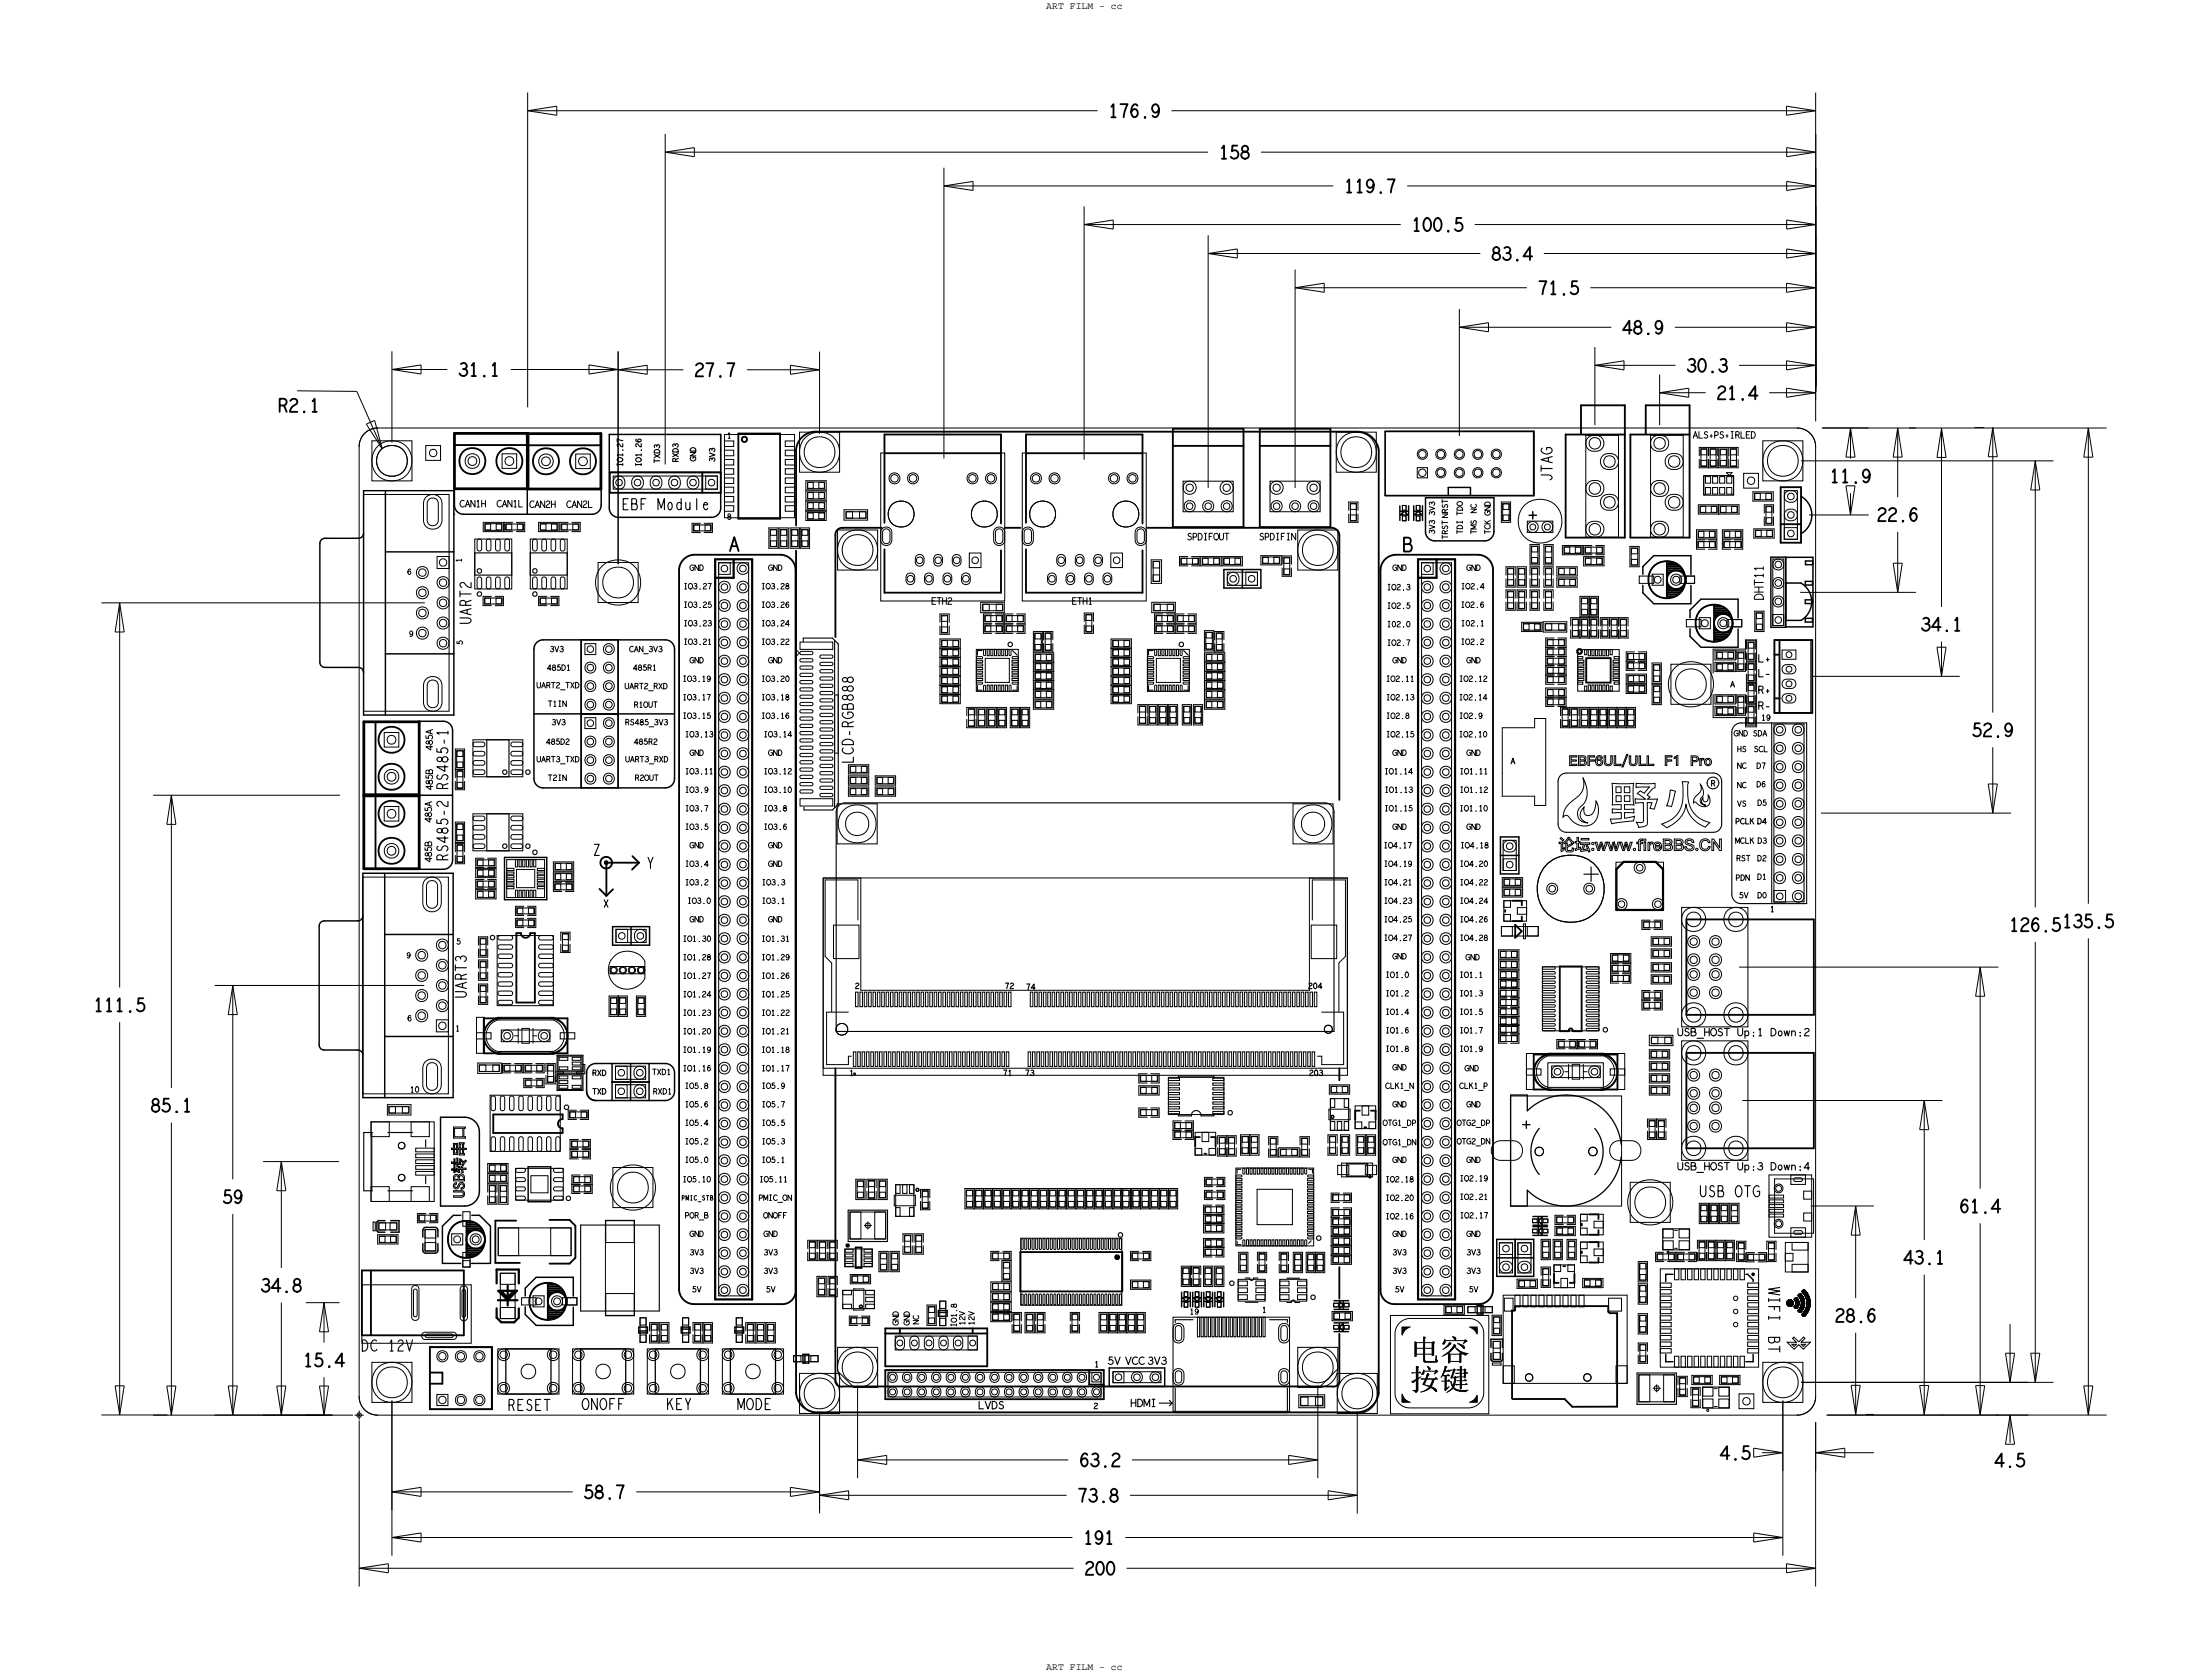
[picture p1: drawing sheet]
<svg xmlns="http://www.w3.org/2000/svg" width="303mm" height="230mm" viewBox="0 0 303 230" stroke-linecap="round" stroke-linejoin="round" font-family="sans-serif">
<defs><g id="words">
<text font-size="1.9" x="100.1" y="75.6">A</text>
<g font-size="1.8">
<text x="184.6" y="26.4">119.7</text>
<text x="62.9" y="51.6">31.1</text>
<text x="251.2" y="66.2">11.9</text>
<text x="283.2" y="127.3">135.5</text>
<text x="12.8" y="138.8">111.5</text>
</g>
<g font-size="1.5">
<text x="82.7" y="124.5">x</text>
<text x="69.7" y="193.6">RESET</text>
<text x="91.5" y="193.5">KEY</text>
</g>
<g font-size="1.3">
<text x="143.7" y="1.2">ART FILM - cc</text>
<text x="143.7" y="229.3">ART FILM - cc</text>
</g>
<text font-size="1" x="241.4" y="95.2">R+</text>
<g font-size=".8">
<text x="99.8" y="60.2">1</text>
<text x="63.4" y="77.2" transform="rotate(-90 63.4 77.2)">1</text>
<text x="237.6" y="94.3">A</text>
<text x="207.4" y="104.9">A</text>
<text x="234.9" y="107.9">R</text>
<text x="94" y="108.8">IO3.9</text>
<text x="94" y="111.3">IO3.7</text>
<text x="94" y="113.9">IO3.5</text>
<text x="104.8" y="111.3">IO3.8</text>
<text x="104.8" y="113.9">IO3.6</text>
<text x="94" y="119">IO3.4</text>
<text x="94" y="121.5">IO3.2</text>
<text x="94.4" y="124">IO3.0</text>
<text x="104.6" y="121.5">IO3.3</text>
<text x="104.6" y="124">IO3.1</text>
<text x="243.1" y="125.2">1</text>
<text x="190.2" y="134.2">IO1.0</text>
<text x="190.2" y="136.7">IO1.2</text>
<text x="200.4" y="134.2">IO1.1</text>
<text x="200.4" y="136.7">IO1.3</text>
<text x="62.5" y="141.6">1</text>
<text x="190.2" y="141.8">IO1.6</text>
<text x="190.2" y="139.3">IO1.4</text>
<text x="200.4" y="141.8">IO1.7</text>
<text x="200.4" y="139.3">IO1.5</text>
<text x="116.6" y="147.7">1</text>
<text x="190.2" y="144.4">IO1.8</text>
<text x="200.4" y="144.4">IO1.9</text>
<text x="131.4" y="182.2" transform="rotate(-90 131.4 182.2)">IO1.8</text>
<text x="173.3" y="180.2">1</text>
<text x="150.3" y="187.7">1</text>
</g>
</g></defs>
<!-- layer: Board Outline -->
<g fill="none" stroke="#000" stroke-width=".14">
<path d="M72.5 15.2h78.2zM72.5 15.2l4-.6zM72.5 15.2l4 .6zM72.5 12.7v43.2zM76.5 14.6v1.2zM91.3 18.4v45.4zM160.9 15.2h88.4zM245.3 14.6l4 .6zM245.3 14.6v1.2zM245.3 15.8l4-.6zM249.3 12.7v40.5zM249.3 18.4v34.6z"/>
<path d="M91.3 20.9l4-.6zM91.3 20.9h74.6zM91.3 20.9l4 .6zM95.3 20.3v1.2zM129.6 25.5l4-.6zM129.6 25.5l4 .7zM129.6 23v39.9zM129.6 25.5h53.5zM133.6 24.9v1.3zM148.9 30.8l4-.6zM148.9 30.8h43.4zM148.9 30.8l4 .6z"/>
<path d="M148.9 28.3v34.8zM152.9 30.2v1.3zM165.9 34.8l4-.6zM165.9 34.8l4 .6zM165.9 32.3v34.7zM165.9 34.8h37.4zM169.9 34.2v1.2zM173.2 20.9h76.1zM177.8 39.5l4-.6zM177.8 39.5h31.9zM177.8 39.5l4 .6zM177.8 37v30z"/>
<path d="M181.8 38.9v1.2zM193.2 25.5h56.1zM202.5 30.8h46.8zM212 34.8h37.3zM218.4 39.5h30.9zM245.3 38.9l4 .6zM245.3 38.9v1.2zM245.3 24.9l4 .6zM245.3 30.2l4 .6zM245.3 24.9v1.2zM245.3 26.2l4-.7zM245.3 30.2v1.2z"/>
<path d="M245.3 31.5l4-.7zM245.3 20.3l4 .6zM245.3 20.3v1.2zM245.3 21.5l4-.6zM245.3 34.2l4 .6zM245.3 34.2v1.2zM245.3 35.4l4-.6zM249.3 37v16.7zM249.3 28.3v24.7zM249.3 23v30zM249.3 32.3v21.5zM40.8 53.6l8.2 .1z"/>
<path d="M49 53.7l3.5 7.9zM50.3 58.2l1.1-.5zM50.3 58.2l2.2 3.4zM51.4 57.7l1.1 3.9zM51.9 58.8a2.54 2.54 0 0 0-2.6 2.5M51.9 58.8h194.9zM53.8 50.7l4-.6zM53.8 50.7l4 .6zM53.8 48.2v12.6zM53.8 50.7h7.6zM57.8 50.1v1.2zM70.1 50.7h14.8z"/>
<path d="M80.9 50.1l4 .6zM80.9 50.1v1.2zM80.9 51.3l4-.6zM84.9 50.8l4-.7zM84.9 50.8l4 .6zM84.9 48.2v29.3zM84.9 48.3v29.2zM84.9 50.8h8.9zM88.9 50.1v1.3zM102.6 50.8h9.9zM108.5 50.1l4 .7zM108.5 50.1v1.3z"/>
<path d="M108.5 51.4l4-.6zM112.5 48.3v11.3zM200.4 44.9l4-.6zM200.4 44.9h20.9zM200.4 44.9l4 .6zM200.4 42.4v17.5zM204.4 44.3v1.2zM219 50.2l4-.7zM219 50.2l4 .6zM219 47.7v10.7zM219 50.2h11.1zM223 49.5v1.3z"/>
<path d="M227.9 53.9l4-.6zM227.9 53.9h6.3zM227.9 53.9l4 .6zM227.9 51.4v7zM230 44.9h19.3zM231.9 53.3v1.2zM238.8 50.2h10.5zM242.9 53.9h6.4zM245.3 53.3l4 .6zM245.3 53.3v1.2zM245.3 54.5l4-.6zM245.3 49.5l4 .7z"/>
<path d="M245.3 49.5v1.3zM245.3 50.8l4-.6zM245.3 44.3l4 .6zM245.3 44.3v1.2zM245.3 45.5l4-.6zM245.3 40.1l4-.6zM246.8 58.8a2.54 2.54 0 0 1 2.5 2.5M249.3 51.4v6.4zM249.3 47.7v7.3zM249.3 42.4v11.3zM250.2 58.7h6.4zM250.3 58.8h39z"/>
<path d="M254.1 58.7v4.3zM254.1 58.7l-.6 4zM254.1 58.7l.6 4zM260.6 58.7v9.6zM260.6 58.7l-.6 4zM260.6 58.7l.6 4zM262.1 58.7h1zM266.6 58.8l-.6 4zM266.6 58.8v24.5zM266.6 58.8l.6 4zM269.1 58.8h.1M271.1 58.7h1.4z"/>
<path d="M273.6 58.7l-.6 4zM273.6 58.7v39.1zM273.6 58.7l.7 4zM286.8 58.8l-.7 4zM286.8 58.8v65.3zM286.8 58.8l.6 4zM49.3 61.3v130.4zM247.3 63.3h34.7zM248.4 70.7h8.2zM249.3 61.3v130.4zM253.5 62.7h1.2zM253.5 66.7l.6 4z"/>
<path d="M254.1 67.7v3zM254.7 66.7l-.6 4zM260 62.7h1.2zM260 77.3l.6 4zM260 77.3h1.2zM260.6 73v8.3zM261.2 77.3l-.6 4zM266 62.8h1.2zM273 62.7h1.3zM278.9 67.3h1.2zM279.5 63.3l-.6 4zM279.5 63.3v61.2z"/>
<path d="M279.5 63.3l.6 4zM286.1 62.8h1.3zM13.9 82.8h44.4zM15.8 86.8h1.3zM16.4 82.8l-.6 4zM16.4 82.8v52.8zM16.4 82.8l.7 4zM206.3 99.9v6.2zM206.3 99.9h4.4zM210.7 98.6v1.3zM210.7 98.6h1.6zM212.3 98.6v12z"/>
<path d="M235.2 95.3v3.2zM235.2 89.1h4.5zM235.2 89.1v3.3zM235.2 98.5h4.5zM239.7 98.5v1.3zM239.7 87.8h1.5zM239.7 87.8v1.3zM239.7 99.8h1.5zM241.2 87.8v12zM247.2 81.3h15.9zM248.8 92.8h20.3zM266 88.8l.6 4z"/>
<path d="M266 88.8h1.2zM266.6 88.1v4.7zM267.2 88.8l-.6 4zM21 109.2h25.7zM22.9 113.2h1.3zM23.5 109.2l-.6 4zM23.5 109.2v40.1zM23.5 109.2l.7 4zM206.3 109.3h4.4zM206.3 106.1v3.2zM210.7 110.6h1.6zM210.7 109.3v1.3z"/>
<path d="M214.1 115.6h.5v.9l.2-.2 .1 .3-.5 .3-.1-.2 .1-.9h-.3zM214.2 115.1l.2-.1 .3 .3-.1 .1zM215 115.7h.2v.4l.6-.3 .1 .1-.7 .4v.4h.6l.1-.3 .2 .1a.36 .36 0 0 1-.4 .4h-.6zM215.3 114.9h.2l.7 .7-.2 .2-.6-.7-.6 .7-.1-.1zM215.5 103.7h1v.2h-.7v.4h.7v.2h-.7v.4h.7v.2h-1zM216.5 115h.3v.5h.2v.2h-.2v.7l.2-.1v.2l-.7 .3v-.3h.2v-.8h-.2v-.2h.2zM216.8 103.7h.6a.34 .34 0 0 1 .4 .3 .34 .34 0 0 1-.2 .4 .37 .37 0 0 1 .2 .4 .37 .37 0 0 1-.4 .3h-.6zM217 103.9l.5 .1 .1 .2-.1 .1h-.5zM217 104.5h.6v.3l-.1 .1h-.5zM217 115.7h1.3v.2h-.7l-.2 .7 .6-.1-.2-.4h.2l.3 .8-.2 .1a.25 .25 0 0 0-.1-.3 .25 .25 0 0 0-.3 .1l-.6 .1-.1-.2 .2-.1 .2-.7h-.4zM217.1 115.1h1.1v.2h-1.1zM217.4 106.7a3.3 3.3 0 0 1 .1 3.6 1.77 1.77 0 0 0-.8 1.8 1.35 1.35 0 0 0 1.4 .9 1.18 1.18 0 0 1-1.1-.9 1.18 1.18 0 0 1 .5-1.3 .85 .85 0 0 0 .6 1.2 1.16 1.16 0 0 0 1-1.3l.1-.7a2.51 2.51 0 0 1-.6 3.1 2.62 2.62 0 0 1-3.3-1.1 .47 .47 0 0 0-.7 .2 3 3 0 0 1 1.7-2.6 2.4 2.4 0 0 0 1.1-2.9z"/>
<path d="M218.1 103.7h.9v.2h-.7v.4h.6v.2h-.6v.6h-.2zM219 115.6h.3l.2 .9 .3-.9h.2l.2 .9 .3-.9h.2l-.4 1.2h-.2l-.2-.9-.3 .9h-.2zM219.3 103.8a.44 .44 0 0 1 .7 .3h-.2a.31 .31 0 0 0-.4-.1 .31 .31 0 0 0-.1 .4 .45 .45 0 0 1 .7 0 .45 .45 0 0 1-.1 .7 .45 .45 0 0 1-.7-.2l-.1-.6zM220.3 103.7h.2v.9a.35 .35 0 0 0 .3 .3 .35 .35 0 0 0 .4-.3v-.9h.2v.9a.56 .56 0 0 1-.6 .5 .56 .56 0 0 1-.5-.5zM220.7 115.6h.3l.2 .9 .3-.9h.2l-.4 1.2h-.2zM221.4 107.5h2.9v.2a9.6 9.6 0 0 0 .1 2.8h-1.3v.6l1.3-.1v.6l-1.3-.1v.8l1.4-.3-.2 .7-3 .4-.2-.7h1.5v-.9l-1.2 .1v-.6l1.2 .1v-.3v-.3h-1.2zM221.7 103.7h.2v1.2h.7v.2h-.9zM221.7 115.6l.2 .9 .3-.9h.2l-.4 1.2h-.2l-.2-.9zM221.9 108h.7v.8h-.7zM221.9 109.2h.7v.8h-.7zM222.4 115.6h.3l.2 .9 .3-.9h.2l.2 .9 .3-.9h.2l-.4 1.2h-.2l-.2-.9-.3 .9h-.2zM223 108h.8v.8h-.7z"/>
<path d="M223.1 109.2h.7v.8h-.7zM223.4 103.6h.1l-.6 1.7h-.2zM223.7 103.8h.2v.8a.34 .34 0 0 0 .4 .3 .34 .34 0 0 0 .3-.3v-.8h.2v.8a.55 .55 0 0 1-.5 .5 .55 .55 0 0 1-.6-.5zM224.7 107.5h2.6v.6l-.5 .3-.6 .7 .4 .3-.4 .3h1.4l-.4 1.4-.6-.1 .2-.8h-.6v2.8a.53 .53 0 0 1-.6 .5l-.6 .1-.3-.7h.6a.39 .39 0 0 0 .4-.1 .39 .39 0 0 0 0-.5v-2.1l-1.1 .1-.1-.6h1.4l-1.1-.8 .4-.3 .6 .3 .7-.9-1.8 .1zM225.1 103.8h.2v1.1h.7v.2h-.9zM225.1 115.3l.5-.1v.2h-.3l-.1 .1v.1h.3v.2h-.3v1h-.2v-1h-.2v-.2h.2zM225.8 115.6h.2v1.2h-.2zM226.2 103.8h.2v1.1h.7v.2h-.9zM226.3 115.6h.2v.2l.2-.2h.2l.1 .2a.32 .32 0 0 0-.5 .4v.6h-.2zM227.2 115.8a.56 .56 0 0 1 .7-.2 .56 .56 0 0 1 .3 .7h-.9a.32 .32 0 0 0 .3 .3 .32 .32 0 0 0 .3-.2h.3a.59 .59 0 0 1-.9 .3 .59 .59 0 0 1-.1-.9zM227.4 115.9a.31 .31 0 0 1 .3-.1 .31 .31 0 0 1 .2 .3h-.6zM228.4 115.2h.7a.4 .4 0 0 1 .5 .2 .4 .4 0 0 1-.2 .5 .43 .43 0 0 1 .3 .6 .43 .43 0 0 1-.6 .3h-.7z"/>
<path d="M228.6 116h.5a.27 .27 0 0 1 .3 .3 .27 .27 0 0 1-.3 .3h-.5zM228.6 115.4h.5a.24 .24 0 0 1 .3 .2 .24 .24 0 0 1-.3 .3h-.5zM228.7 103.7h.9v.2h-.7v.4h.7v.2h-.7v.6h-.2zM229.3 108.5l.8 .1-.6 2.1-.6-.1 .3-1zM229.9 103.9l.5-.2v1.4h-.2v-1.1l-.3 .1zM229.9 115.2h.7a.4 .4 0 0 1 .5 .2 .4 .4 0 0 1-.2 .5 .43 .43 0 0 1 .3 .6 .43 .43 0 0 1-.6 .3h-.7zM230.2 115.4h.4a.24 .24 0 0 1 .3 .2 .24 .24 0 0 1-.3 .3h-.4zM230.2 116h.4a.27 .27 0 0 1 .3 .3 .27 .27 0 0 1-.3 .3h-.4zM231 107.3l.9 .1-.1 .4v.9a3.8 3.8 0 0 0 3 4.2l-.6 .6a3.9 3.9 0 0 1-2.7-3.1 4.2 4.2 0 0 1-2.6 3.2l-.7-.5 .8-.3 .8-.5 .4-.4 .5-.7a4.8 4.8 0 0 0 .4-2.1zM231.5 115.3a.67 .67 0 0 1 1.1 .3h-.2a.36 .36 0 0 0-.4-.2 .36 .36 0 0 0-.4 .3l.5 .2a.47 .47 0 0 1 .5 .5 .47 .47 0 0 1-.6 .4l-.4-.1-.2-.1-.1-.4h.3a.41 .41 0 0 0 .4 .4 .41 .41 0 0 0 .4-.3l-.1-.1a1.17 1.17 0 0 1-.9-.6zM232.2 103.8h.6a.41 .41 0 0 1 .4 .4 .41 .41 0 0 1-.4 .4h-.4v.5h-.2zM232.4 103.9h.4a.24 .24 0 0 1 .2 .3 .24 .24 0 0 1-.2 .2h-.4z"/>
<path d="M233.4 104.1h.2v.2l.2-.2h.2v.2h-.2l-.2 .2v.6h-.2zM233.5 107.7l.4 .9-.1 .7a.75 .75 0 0 0-.2 .9 .71 .71 0 0 0 .7 .3 .58 .58 0 0 1-.6-.3 .58 .58 0 0 1 .1-.7v.1a.38 .38 0 0 0 .4 .5 .38 .38 0 0 0 .4-.5v-.5a1.09 1.09 0 0 1-.2 1.6 1.54 1.54 0 0 1-1.6-.6l-.2 .1v-.1a1.03 1.03 0 0 1 .3-.8l.1-.2a1.07 1.07 0 0 0 .5-1.4zM233.6 115.3a.71 .71 0 0 1 1.2 .4h-.2a.53 .53 0 0 0-.7-.3 .53 .53 0 0 0-.2 .8 .48 .48 0 0 0 .4 .4 .48 .48 0 0 0 .5-.4h.2a.76 .76 0 0 1-1 .5 .76 .76 0 0 1-.3-1.1zM235.1 115.2h.2l.8 1.2v-1.2h.3v1.6h-.3l-.8-1.2v1.2h-.2zM250.1 111.6h26zM273 107.6l.6 4zM273 107.6h1.3zM273.6 102.6v9zM274.3 107.6l-.7 4zM29.5 135.3h28.7zM31.3 139.3h1.3zM32 135.3l-.7 4z"/>
<path d="M32 135.3v26.6zM32 135.3l.6 4zM238.8 132.8h35.6zM271.3 136.8h1.2zM271.9 132.8l-.6 4zM271.9 132.8v30.4zM271.9 132.8l.6 4zM279.5 129.3v60.5zM286.8 128.8v65.5zM16.4 140.3v53.9zM23.5 154.1v40.2zM36.1 159.5h10.5z"/>
<path d="M38.6 159.5v14.6zM38.6 159.5l-.6 4zM38.6 159.5l.7 4zM62.3 157h.5v.6h.3v-.7h.6v.7h.3v.2h-.3v.6h.1v.2h-.7v-.8h-.3v.7h-.5v-.7h-.3v-.2h.3zM62.3 154.7h1.6v.2h-.2v1.2h.2v.2h-1.6zM62.3 159.1h.2v.5h.2v-.6h.2v.7h.2v-.6h.2l.3 .3a.18 .18 0 0 0 .2 0 .18 .18 0 0 0 .1-.1l.2 .1-.5 .6-.1-.1a.35 .35 0 0 0 0-.3 .35 .35 0 0 0-.2-.3v.6l-.4-.1v.3h-.2v-.3h-.2v.3h-.2a.23 .23 0 0 0 0-.4 .23 .23 0 0 0-.3 0v-.2l.3 .1zM62.4 157.1h.3v.5h-.3zM62.4 157.8h.3v.5h-.3zM62.4 154.9h1.2v1.2h-1.2zM63.2 157h.3v.6h-.3zM63.2 157.8h.3v.6h-.3zM239.2 151.1h27.5z"/>
<path d="M263.6 155.1h1.3zM264.2 151.1l-.6 4zM264.2 151.1v19.1zM264.2 151.1l.7 4zM32 166.7v27.6zM38 163.5h1.3zM38.6 178.8v15.5zM42 178.8h4.6zM44.5 178.8v5.5zM44.5 178.8l-.6 4zM44.5 178.8l.6 4zM62.1 160.4l.2 .1v-.3h.2v.4l.5 .2v-.3h-.4v-.1h.4l-.1-.2h.2v.2h.2v-.3h.1a.31 .31 0 0 0 .5 .3l.1 .1h-.5l.1 .3a.12 .12 0 0 1 0 .1 .12 .12 0 0 1-.2 0 .12 .12 0 0 1 0-.1v-.3h-.3v.4l-.1 .1-.5-.3v.3h-.2v-.3l-.3-.1z"/>
<path d="M62.3 163.5h1a.45 .45 0 0 1 .5 .4 .45 .45 0 0 1-.5 .5h-1v-.2h1a.26 .26 0 0 0 .3-.3 .26 .26 0 0 0-.3-.3h-1zM62.4 161.3a.35 .35 0 0 1 .6 .2 .42 .42 0 0 1 .5-.3 .42 .42 0 0 1 .3 .5v.4h-1.5v-.6zM62.4 162.5l.3-.1v.2a.25 .25 0 0 0-.3 .2 .25 .25 0 0 0 .3 .2 .25 .25 0 0 0 .2-.3 .47 .47 0 0 1 .5-.4 .47 .47 0 0 1 .4 .6 .47 .47 0 0 1-.5 .4v-.2a.28 .28 0 0 0 .3-.3 .28 .28 0 0 0-.2-.3 .28 .28 0 0 0-.3 .3 .43 .43 0 0 1-.6 .4 .43 .43 0 0 1-.1-.7zM62.5 161.5l.2-.1 .2 .1v.4h-.5zM63.1 161.5l.1-.1 .4 .1v.4h-.5zM245.3 178.8v.1zM245.4 178.8v.2zM245.4 178.7v.3zM245.4 178.7v.4zM245.4 178.6v.5zM245.4 178.6v.6zM245.5 178.6v.6z"/>
<path d="M245.5 178.5v.7zM245.5 178.5v.8zM245.6 178.5v.8zM245.6 178.4v.9zM245.7 178.4v.9zM245.8 178.4v.9zM245.9 178.4v.9zM246 178.4v.9zM246 178.5v.8zM246.1 178.5v.8zM246.1 178.5v.7zM246.1 178.6v.6z"/>
<path d="M246.2 178.6v.6zM246.2 178.6v.5zM246.2 178.7v.4zM246.2 178.7v.3zM246.2 178.8v.2zM246.3 178.8v.2zM246.3 178.9h.1M246.4 178.4h.1M246.4 179.4h.1M246.4 179.3h.1M246.4 178.3h.1M246.4 179.3v.1z"/>
<path d="M246.4 178.3v.1zM246.4 179.3v.2zM246.4 178.3v.2zM246.5 179.3v.2zM246.5 178.3v.2zM246.5 179.2v.3zM246.5 178.2v.3zM246.5 178.2v.4zM246.5 179.2v.4zM246.5 179.1v.5zM246.5 178.2v.5zM246.6 179.1v.5z"/>
<path d="M246.6 178.2v.5zM246.6 178.1v.6zM246.6 179v.6zM246.6 178.1v.7zM246.6 178.9v.7zM246.6 178.1v1.5zM246.7 178.1v1.5zM246.7 178.2v1.4zM246.8 178.2v1.4zM246.8 178.2v1.3zM246.8 178.3v1.2zM246.9 178.3v1.2z"/>
<path d="M246.9 178.3v1.1zM246.9 177.8h.1M246.9 179.9h.1M246.9 178.4v1zM246.9 177.8v.1zM246.9 179.9v.1zM246.9 179.8v.2zM246.9 178.4v.9zM247 177.8v.1zM247 179.8v.2zM247 178.4v.9zM247 178.5v.8z"/>
<path d="M247 177.7v.2zM247 177.7v.3zM247 178.5v.7zM247 179.8v.3zM247 178.6v.6zM247 178.6v.5zM247 179.7v.4zM247 178.7v.4zM247 178.7v.3zM247.1 177.7v.3zM247.1 179.7v.4zM247.1 178.8v.2z"/>
<path d="M247.1 178.9h.1M247.1 177.6v.4zM247.1 177.6v.5zM247.1 179.7v.5zM247.1 179.6v.6zM247.1 177.6v.6zM247.2 177.6v.6zM247.2 179.6v.6zM247.2 179.5v.7zM247.2 177.6v.7zM247.2 179.4v.8zM247.2 177.6v.8z"/>
<path d="M247.3 177.6v.8zM247.3 179.4v.8zM247.3 179.4v.7zM247.3 179.3v.8zM247.3 177.6v.9zM247.3 179.2v.9zM247.3 177.7v.8zM247.3 177.7v.9zM247.3 179.1v1zM247.3 177.7v1zM247.3 179v1.1zM247.4 179v1.1z"/>
<path d="M247.4 177.7v1.1zM247.4 177.7v2.4zM247.4 177.7v2.3zM247.4 177.8v2.2zM247.4 177.8v2.1zM247.4 177.3h.1M247.5 177.3h.1M247.5 177.8v2.1zM247.5 177.2v.1zM247.5 177.2v.2zM247.5 177.9v2zM247.5 177.9v1.9z"/>
<path d="M247.5 178v1.8zM247.6 177.2v.2zM247.6 178v1.8zM247.6 177.1v.4zM247.6 178v1.7zM247.6 178.1v1.6zM247.6 177.1v.5zM247.6 178.1v1.5zM247.7 177.1v.5zM247.7 178.1v1.5zM247.7 178.2v1.4zM247.7 177v.6z"/>
<path d="M247.7 178.2v1.3zM247.7 178.3v1.2zM247.7 177.1v.6zM247.7 178.3v1.1zM247.7 178.4v1zM247.8 177.1v.6zM247.8 178.4v1zM247.8 178.4v.9zM247.8 178.5v.8zM247.8 178.5v.7zM247.8 177.1v.7zM247.8 178.6v.6z"/>
<path d="M247.8 180v.7zM247.8 178.6v.5zM247.8 178.7v.4zM247.8 178.8v.2zM247.8 179.9v.8zM247.8 179.9v.7zM247.9 177.1v.8zM247.9 179.9v.7zM247.9 179.8v.8zM247.9 177.2v.7zM247.9 177.2v.8zM247.9 179.7v.8z"/>
<path d="M248 177.2v.9zM248 179.7v.8zM248 179.6v.9zM248 177.3v.8zM248 177.3v.9zM248 179.5v1zM248 177.3v1zM248 179.5v.9zM248 179.4v1zM248.1 177.3v1.1zM248.1 179.4v1zM248.1 177.4v1z"/>
<path d="M248.1 179.3v1.1zM248.1 177.4v1.1zM248.1 179.2v1.2zM248.1 177.4v1.2zM248.1 179.2v1.1zM248.1 179.1v1.2zM248.1 177.4v1.3zM248.1 179v1.3zM248.1 178.9v1.4zM248.1 177.4v1.4zM248.1 177.4v2.9zM248.1 177.5v2.8z"/>
<path d="M248.2 177.5v2.8zM248.2 177.5v2.7zM248.2 177.6v2.6zM248.2 177.6v2.5zM248.3 177.6v2.5zM248.3 177.7v2.4zM248.3 177.7v2.3zM248.3 177.8v2.2zM248.3 177.8v2.1zM248.4 177.8v2.1zM248.4 177.9v2zM248.4 177.9v1.9z"/>
<path d="M248.4 178v1.8zM248.4 178v1.7zM248.4 178.1v1.6zM248.5 178.1v1.6zM248.5 178.1v1.5zM248.5 178.2v1.4zM248.5 178.2v1.3zM248.5 178.3v1.2zM248.5 178.3v1.1zM248.5 178.4v1zM248.5 178.4v.9zM248.5 178.5v.8z"/>
<path d="M248.6 178.5v.8zM248.6 178.5v.7zM248.6 178.6v.6zM248.6 178.6v.5zM248.6 178.7v.4zM248.6 178.8v.1zM248.7 165.6h8.6zM254.2 169.6h1.2zM254.8 165.6l-.6 4zM254.8 165.6v12.6zM254.8 165.6l.6 4zM264.2 175v19.2z"/>
<path d="M271.9 167.9v26.3zM13.9 194.2h9.1zM15.8 190.2l.6 4zM15.8 190.2h1.3zM17.1 190.2l-.7 4zM21 194.3h23.6zM22.9 190.3l.6 4zM22.9 190.3h1.3zM24.2 190.3l-.7 4zM29.5 194.3h16.2zM31.3 190.3l.7 4zM31.3 190.3h1.3z"/>
<path d="M32.6 190.3l-.6 4zM36.1 194.3h9.5zM38 190.3l.6 4zM38 190.3h1.3zM39.3 190.3l-.7 4zM42 194.3h6.5zM43.9 182.8h1.2zM43.9 190.3l.6 4zM43.9 190.3h1.2zM44.5 189.1v5.2zM45.1 190.3l-.6 4zM49.3 191.7a2.54 2.54 0 0 0 2.6 2.6"/>
<path d="M49.3 195v22.8zM51.9 194.3h194.9zM53.8 192.3v15zM53.8 192.3v21.3zM112.5 193.8v13.5zM112.5 193.8v14zM117.8 190.2v12.7zM121.8 199.8v1.2zM177 199.8l4 .6zM177 199.8v1.2zM181 190.2v12.7zM186.4 193.8v14z"/>
<path d="M240.8 198.8l4 .6zM240.8 198.8v1.2zM242 199.4h2.8zM244.8 192.3v9.6zM244.8 192.3v21.3zM245.4 184.3h1.3l-.6-.6 .2-.2 .7 .7 .7-.7 .2 .2-.6 .6h1.3l-1 .9-.6-.6-.6 .6zM246.1 184.5h.6l-.3 .3zM247.3 189.8h34.7zM247.3 189.8h31.2zM247.3 184.5h.6l-.3 .3zM247.4 180.4h.1M247.5 180.4v.1z"/>
<path d="M247.5 180.4v.2zM247.5 180.3v.3zM247.6 180.3v.3zM247.6 180.3v.4zM247.6 180.2v.5zM247.7 180.2v.5zM247.7 180.1v.6zM247.8 180.1v.6zM249.3 191.7a2.54 2.54 0 0 1-2.5 2.6M249.3 195.2v22.6zM249.3 199.4l4-.6zM249.3 195.2v6.7z"/>
<path d="M249.3 199.4l4 .6zM249.3 199.4h8zM250.8 194.3h27.7zM251 194.3h38.3zM253.3 198.8v1.2zM254.2 190.2l.6 4zM254.2 190.2h1.2zM254.8 182.9v11.3zM255.4 190.2l-.6 4zM256.2 194.2h1.1zM263.6 190.2l.6 4zM263.6 190.2h1.3z"/>
<path d="M264.9 190.2l-.7 4zM266.7 194.2h.1M271.3 190.2l.6 4zM271.3 190.2h1.2zM272.5 190.2l-.6 4zM274.2 194.2h.2zM275.4 185.8l.6 4zM275.4 198.3h1.2zM275.4 185.8h1.2zM276 181.8v8zM276 194.3v3.8zM276 194.3l-.6 4z"/>
<path d="M276 194.3l.6 4zM276.6 185.8l-.6 4zM278.9 185.8l.6 4zM278.9 185.8h1.2zM280.1 185.8l-.6 4zM286.1 190.3l.7 4zM286.1 190.3h1.3zM287.4 190.3l-.6 4zM49.3 215.3l4-.6zM49.3 215.3h98.1zM49.3 215.3l4 .6zM53.3 214.7v1.2z"/>
<path d="M53.8 204.8l4-.6zM53.8 211.1l4-.7zM53.8 211.1h93.5zM53.8 204.8h24.8zM53.8 204.8l4 .6zM53.8 211.1l4 .6zM57.8 204.2v1.2zM57.8 210.4v1.3zM87.4 204.8h25.1zM108.5 204.2l4 .6zM108.5 204.2v1.2zM108.5 205.4l4-.6z"/>
<path d="M112.5 205.3l4-.7zM112.5 205.3l4 .6zM112.5 205.3h34zM116.5 204.6v1.3zM117.8 200.4l4-.6zM117.8 200.4h28.9zM117.8 200.4l4 .6zM154.5 211.1h90.3zM154.7 215.3h94.6zM155.2 205.3h31.2zM155.4 200.4h25.6zM177 201l4-.6z"/>
<path d="M182.4 204.6l4 .7zM182.4 204.6v1.3zM182.4 205.9l4-.6zM240.8 210.4l4 .7zM240.8 200l4-.6zM240.8 210.4v1.3zM240.8 211.7l4-.6zM245.3 214.7l4 .6zM245.3 214.7v1.2zM245.3 215.9l4-.6z"/>
<circle cx="53.8" cy="63.3" r="2.12"/>
<circle cx="218.7" cy="116.6" r=".16"/>
<circle cx="218.7" cy="115.8" r=".16"/>
<circle cx="219.6" cy="104.7" r=".29"/>
<circle cx="224.4" cy="116.6" r=".16"/>
<circle cx="225.9" cy="115.3" r=".16"/>
<circle cx="233" cy="116.6" r=".16"/>
<circle cx="234.5" cy="104.6" r=".5"/>
<circle cx="234.6" cy="104.6" r=".32"/>
</g>
<g fill="none" stroke="#000" stroke-width=".2">
<path d="M83.7 59.6h15.3zM83.7 59.6v10.1zM99 59.6v10.1zM62.4 70.6h.1M62.4 67.2v2.1zM62.4 69.3a1.27 1.27 0 0 0 1.3 1.3M63.7 70.6h17.6zM72.4 67.3v3.2zM82.6 69.3a1.27 1.27 0 0 1-1.3 1.3M82.6 67.2v2.1zM83.7 69.7a1.27 1.27 0 0 0 1.2 1.3M83.7 64.8h15.2z"/>
<path d="M84.9 71h12.8zM99 69.7a1.27 1.27 0 0 1-1.3 1.3M195.8 68.3h9.3zM195.8 68.3v4.7zM195.8 73a1.27 1.27 0 0 0 1.2 1.2M197 74.2h6.9zM205.1 73a1.27 1.27 0 0 1-1.2 1.2M205.1 68.3v4.7zM245.2 76.5h3.8zM245.2 76.5v9.6zM247.3 68.1a2.96 2.96 0 0 1 0 5.2M247.9 79.8v.5z"/>
<path d="M247.9 79.8h1zM247.9 77h1zM247.9 77v.5zM247.9 77.5h1zM248.9 79.8v.5zM248.9 77v.5zM249 76.5v9.6zM57.6 99h3.3zM60.9 99a1.27 1.27 0 0 1 1.2 1.3M73.3 98h6.5zM73.3 89.1v17.8zM74.6 87.8h5.2z"/>
<path d="M74.6 87.8a1.27 1.27 0 0 0-1.3 1.3M84.9 98h7.7zM84.9 87.8h6.5zM91.4 87.8a1.27 1.27 0 0 1 1.2 1.3M92.6 89.1v17.8zM245.2 86.1h3.8zM245.2 80h2.1zM245.2 80v5.2zM245.2 85.2h2.1zM247.3 80a2.96 2.96 0 0 1 0 5.2M247.9 82.3v.6zM247.9 82.3h1z"/>
<path d="M247.9 84.9h1zM247.9 84.9v.5zM247.9 80.3h1zM247.9 82.9h1zM247.9 85.4h1zM248.9 82.3v.6zM248.9 84.9v.5zM57.6 109.2h4.5zM57.6 119.3h3.3zM62.1 118.1a1.27 1.27 0 0 1-1.2 1.2M62.1 100.3v17.8zM73.3 106.9a1.27 1.27 0 0 0 1.3 1.3"/>
<path d="M74.6 108.2h5.2zM84.9 108.2h6.5zM92.6 106.9a1.27 1.27 0 0 1-1.2 1.3M60.5 153.4h3.3zM60.5 153.4v12.2zM63.8 153.4a2.03 2.03 0 0 1 2 2M65.8 155.4v8.1zM80.6 147.3v2.5zM80.6 149.8a1.27 1.27 0 0 0 1.2 1.3M81.8 151.1h2.2zM81.8 146h2.2zM81.8 146a1.27 1.27 0 0 0-1.2 1.3"/>
<path d="M89.1 151.1h2.3zM89.1 146h2.3zM91.4 146a1.27 1.27 0 0 1 1.2 1.3M92.6 147.3v2.5zM92.6 149.8a1.27 1.27 0 0 1-1.2 1.3M60.5 165.6h3.3zM65.8 163.5a2.03 2.03 0 0 1-2 2.1"/>
</g>
<g fill="none" stroke="#000" stroke-width=".15">
<path d="M99 59.6v5.5zM83.7 64.8h.1M239.1 99.2h4.2zM239.1 99.2a1.27 1.27 0 0 0-1.3 1.3M114.8 111.5v30.1zM116.1 110.2h65.8zM116.1 110.2a1.27 1.27 0 0 0-1.3 1.3M181.9 110.2a1.27 1.27 0 0 1 1.3 1.3M183.2 111.5v30.1zM214 107.3v5.8zM214 113.1a1.15 1.15 0 0 0 1.1 1.2M215.1 106.1h20.2z"/>
<path d="M215.1 114.3h20.2zM215.1 106.1a1.15 1.15 0 0 0-1.1 1.2M235.3 106.1a1.15 1.15 0 0 1 1.1 1.2M236.4 107.3v5.8zM236.4 113.1a1.15 1.15 0 0 1-1.1 1.2M237.8 100.5v22.3zM237.8 122.8a1.27 1.27 0 0 0 1.3 1.2M239.1 124h4.2zM114.8 141.6h68.4zM159.2 192.6h1.8zM160.6 192.2l.4 .4zM161 192.6l-.4 .4z"/>
<circle cx="235.2" cy="107.5" r=".8"/>
</g>
<g fill="none" stroke="#000" stroke-width=".25">
<path d="M112.3 59.3h74zM112.3 59.3a2.73 2.73 0 0 0-3 2.5M186.3 59.3a2.95 2.95 0 0 1 3 2.5M93.3 78.2v98.8zM95.3 76.2h12zM95.3 76.2a2.17 2.17 0 0 0-2 2M107.3 76.2a2.13 2.13 0 0 1 2 2M109.3 78.2v98.8zM109.3 61.8v10.3zM109.3 75.6v115.7zM114.7 73.5v13.9zM115.7 72.5h5.4z"/>
<path d="M115.7 72.5a.93 .93 0 0 0-1 1M138 72.5h2.1zM157.5 72.5h25.4zM182.9 72.5a1.09 1.09 0 0 1 1 1M183.9 73.5v36.3zM189.3 61.8v129.5zM189.6 78.2v98.8zM191.6 76.2h11.4zM191.6 76.2a2.18 2.18 0 0 0-2 2M203 76.2a2.1 2.1 0 0 1 2 2M205 78.2v98.8zM114.7 87.4h.1"/>
<path d="M83.2 118.4h4.5zM83.3 118.5v4.5zM86.8 117.5l.9 .9zM87.7 118.4l-.9 1zM82.3 122l1 1zM84.2 122.1l-.9 .9zM114.7 146.6v38.9zM183.9 146.6v1.7zM93.3 177a2.08 2.08 0 0 0 1.9 2M95.3 179h12zM109.3 177a1.84 1.84 0 0 1-2.1 2M183.9 173.9v4.4z"/>
<path d="M189.6 177a1.92 1.92 0 0 0 2 2M191.6 179h11.4zM205 177a1.98 1.98 0 0 1-2 2M109.3 191.3a2.94 2.94 0 0 0 3 2.6M112.3 193.9h74zM114.7 189.7a.83 .83 0 0 0 1 .6M114.7 185.5v4.2zM115.7 190.3h67.2zM183.9 189.7l-.2 .4a.83 .83 0 0 1-.8 .2M183.9 183.1v6.6zM189.3 191.3a3.1 3.1 0 0 1-3 2.6"/>
<circle cx="83.2" cy="118.4" r=".2"/>
<circle cx="83.2" cy="118.4" r=".8"/>
</g>
<!-- layer: Components -->
<g fill="none" stroke="#000" stroke-width=".14">
<path d="M62.4 59.5h10v7.6h-10zM72.5 59.5h10v7.6h-10zM99.5 59.6h9.6v11.5h-9.6zM109.8 59.3h5.5v5.5h-5.5zM183.5 59.3h5.5v5.5h-5.5zM190.2 59.2h20.5v8.9h-20.5zM217.8 59.8h4.5v13.9h-4.5zM226.7 59.8h4.4v13.9h-4.4zM49.9 67.9h11.8v29.7h-11.8zM51.1 60.5h5.5v5.5h-5.5zM58.5 61.2h2v2h-2zM65.2 74h5.1v6.8h-5.1z"/>
<path d="M66.4 73h2.8zM66.4 71.7v1.3zM66.4 71.7h2.8zM66.6 71.9h2.3v.9h-2.3zM69.2 71.7v1.3zM69.3 73h1.1zM69.3 71.7h1.1zM69.3 71.7v1.3zM69.4 71.9h2.5v.8h-2.5zM70.9 71.7h1.2zM70.9 73h1.2zM72.1 71.7v1.3z"/>
<path d="M72.8 74h5.1v6.8h-5.1zM74 73h2.8zM74 71.7v1.3zM74 71.7h2.8zM74.2 71.9h2.3v.9h-2.3zM76.8 71.7v1.3zM76.9 71.7h1.1zM76.9 71.7v1.3zM76.9 73h1.1zM77.1 71.9h2.4v.8h-2.4zM78.5 73h1.2zM78.5 71.7h1.2z"/>
<path d="M79.7 71.7v1.3zM82.1 77.2h5.5v5.5h-5.5zM84.2 65.3h14.3v1.8h-14.3zM95 73.1h1.2zM95 71.8h1.2zM95 71.8v1.3zM95.2 72.1h2.5v.8h-2.5zM96.7 71.8h1.1zM96.7 73.1h1.1zM97.8 71.8v1.3zM98.7 77.3h4.1v100.6h-4.1zM105.6 72.5h1.3z"/>
<path d="M105.6 72.5v2.8zM105.6 75.3h1.3zM105.8 72.7h.9v2.3h-.9zM106.9 72.5v2.8zM107 75.3h1.2zM107 72.5h1.2zM107 72.5v2.8zM107.2 72.7h.9v2.3h-.9zM108.2 72.5v2.8zM108.5 72.5h1.3zM108.5 72.5v2.8zM108.5 75.3h1.3z"/>
<path d="M108.7 72.7h.9v2.3h-.9zM109.8 72.5v2.8zM109.9 72.5h1.3zM109.9 72.5v2.8zM109.9 75.3h1.3zM110.1 72.7h.9v2.3h-.9zM110.7 71.5h2.8zM110.7 70.1h2.8zM110.7 68.7h2.8zM110.7 67.3h2.8zM110.7 70.2h2.8zM110.7 70.2v1.3z"/>
<path d="M110.7 68.8h2.8zM110.7 68.8v1.3zM110.7 67.4h2.8zM110.7 67.4v1.3zM110.7 66h2.8zM110.7 66v1.3zM110.9 70.4h2.3v.9h-2.3zM110.9 69h2.3v.9h-2.3zM110.9 67.6h2.3v.9h-2.3zM110.9 66.2h2.3v.9h-2.3zM111.2 72.5v2.8zM113.5 70.2v1.3z"/>
<path d="M113.5 68.8v1.3zM113.5 67.4v1.3zM113.5 66v1.3zM115 72.8h5.5v5.5h-5.5zM115.9 71.4h3.2zM115.9 70h3.2zM115.9 70v1.4zM116.2 70.2h2.7v.9h-2.7zM119.1 70v1.4zM120.9 62.2h17.1v20.3h-17.1zM140.4 62.2h17v20.3h-17zM158.1 76.9h1.4z"/>
<path d="M158.1 76.9v3.2zM158.3 77.1h.9v2.7h-.9zM159.5 76.9v3.2zM162 77.7h1.1zM162 76.4h1.1zM162 76.4v1.3zM162.1 76.6h2.5v.8h-2.5zM162.5 66.1h6.8v4.1h-6.8zM163.6 76.4h1.2zM163.6 77.7h1.2zM164.8 76.4v1.3zM164.9 76.4v1.3z"/>
<path d="M164.9 76.4h2.8zM164.9 77.7h2.8zM165.1 76.6h2.4v.9h-2.4zM167.7 76.4v1.3zM167.8 76.4v1.3zM167.8 76.4h2.8zM167.8 77.7h2.8zM168 76.6h2.4v.9h-2.4zM168.5 78.6h4.2v1.8h-4.2zM170.6 76.4v1.3zM173.1 76.3h2.8zM173.1 76.3v1.2z"/>
<path d="M173.1 77.5h2.8zM173.4 76.5h2.3v.9h-2.3zM174.4 66.1h6.9v4.1h-6.9zM175.9 76.3v1.2zM176.1 78v1.1zM176.1 76.3h1.2zM176.1 76.3v1.2zM176.1 79.1h1.2zM176.3 76.5h.8v2.4h-.8zM177.3 76.3v1.2zM177.3 78v1.1zM178.2 72.8h5.5v5.5h-5.5z"/>
<path d="M185.2 68.9h1.3zM185.2 68.9v1.2zM185.2 70.6v1.1zM185.2 71.7h1.3zM185.4 69.1h.9v2.4h-.9zM186.5 68.9v1.2zM186.5 70.6v1.1zM192.6 69.4h.5v2.1h-.5zM194.5 69.4h.5v2.1h-.5zM195.2 77.3h4.1v100.6h-4.1zM206.2 71.7h1.2zM206.2 68.9h1.2z"/>
<path d="M206.2 68.9v2.8zM206.3 69.1h1v2.4h-1zM206.8 77.8h1.3zM206.8 77.8v1.1zM206.8 79.5v1.1zM207 78h.8v2.4h-.8zM207.4 68.9v2.8zM208.1 77.8v1.1zM208.1 79.5v1.1zM208.3 77.8h1.3zM208.3 77.8v2.8zM208.5 78h.9v2.4h-.9z"/>
<path d="M209.6 77.8v2.8zM209.7 71.5h3.5v1.6h-3.5zM210.1 74.8h1.3zM210.1 74.8v2.7zM210.1 77.8h1.3zM210.1 77.8v1.1zM210.1 79.5v1.1zM210.1 77.5h1.3zM210.3 75h.9v2.3h-.9zM210.3 78h.8v2.4h-.8zM211.4 74.8v2.7zM211.4 77.8v1.1z"/>
<path d="M211.4 79.5v1.1zM212 77.5h1.3zM212 74.8h1.3zM212 74.8v2.7zM212 77.8h1.3zM212 77.8v1.1zM212 79.5v1.1zM212.2 75h.9v2.3h-.9zM212.2 78h.8v2.4h-.8zM213.3 74.8v2.7zM213.3 77.8v1.1zM213.3 79.5v1.1z"/>
<path d="M213.8 79.3v1.3zM213.8 79.3h2.8zM213.8 77.8v1.3zM213.8 77.8h2.8zM213.8 79.1h2.8zM214 79.5h2.3v.9h-2.3zM214 78h2.3v.9h-2.3zM214.5 74.9h2.8zM214.5 74.9v1.3zM214.5 76.2h2.8zM214.8 75.1h2.3v.9h-2.3zM216.6 79.3v1.3z"/>
<path d="M216.6 77.8v1.3zM217.3 74.9v1.3zM217.5 77.7h2.8zM217.5 76.2h1.1zM217.5 76.4v1.3zM217.5 76.4h2.8zM217.5 74.9h1.1zM217.5 74.9v1.3zM217.6 75.1h2.5v.8h-2.5zM217.7 76.6h2.3v.9h-2.3zM219.1 76.2h1.2zM219.1 74.9h1.2z"/>
<path d="M220.3 76.4v1.3zM220.3 74.9v1.3zM223.8 75h1.3zM223.8 75v2.8zM223.8 77.8h1.3zM224 75.2h.9v2.4h-.9zM225.1 75v2.8zM231.6 79.1h1.1v1h-1.1zM233 74h2.8zM233 75.4h1.1zM233 72.7h2.8zM233 72.7v1.3z"/>
<path d="M233 74.1h1.1zM233 74.1v1.3zM233.1 74.3h2.5v.9h-2.5zM233.2 72.9h2.3v.9h-2.3zM233.2 70.6h2.8zM233.2 69.3h2.8zM233.2 69.3v1.3zM233.3 64.2h1.3zM233.3 61.4h1.3zM233.3 61.4v1.2zM233.3 63.1v1.1zM233.4 69.5h2.4v.9h-2.4z"/>
<path d="M233.6 61.6h.8v2.4h-.8zM234 67.9h.2zM234 65.3h4.1v2.7h-4.1zM234 65.4h.2zM234 65.4v2.5zM234.6 64.2h1.3zM234.6 75.4h1.2zM234.6 74.1h1.2zM234.6 61.4h1.3zM234.6 61.4v1.2zM234.6 63.1v1.1zM234.8 61.6h.9v2.4h-.9z"/>
<path d="M235.8 72.7v1.3zM235.8 74.1v1.3zM235.9 61.4v1.2zM235.9 63.1v1.1zM236 64.2h1.3zM236 70.6h2.8zM236 69.3v1.3zM236 61.4h1.3zM236 61.4v2.8zM236 69.3h2.8zM236.2 61.6h.9v2.4h-.9zM236.2 69.5h2.4v.9h-2.4z"/>
<path d="M236.5 74h2.8zM236.5 75.4h1.2zM236.5 72.7h2.8zM236.5 72.7v1.3zM236.5 74.1h1.2zM236.5 74.1v1.3zM236.7 74.3h2.4v.9h-2.4zM236.7 72.9h2.4v.9h-2.4zM237.1 64.9l.4 .4zM237.1 64.9h.8zM237.3 61.4v2.8zM237.4 64.2h1.3z"/>
<path d="M237.4 61.4h1.3zM237.4 61.4v1.2zM237.4 63.1v1.1zM237.6 61.6h.8v2.4h-.8zM237.9 67.9h.2zM237.9 64.9l-.4 .4zM237.9 65.4h.2zM238.1 65.4v2.5zM238.2 75.4h1.1zM238.2 74.1h1.1zM238.7 61.4v1.2zM238.7 63.1v1.1z"/>
<path d="M238.8 69.3v1.3zM239.3 72.7v1.3zM239.3 74.1v1.3zM239.4 65h2.1v2h-2.1zM240.7 68.8h2.8zM240.7 67.5v1.3zM240.7 67.5h2.8zM240.8 73.9h2.8zM240.8 72.6h2.8zM240.8 72.6v1.3zM240.9 67.7h2.4v.9h-2.4zM241.1 72.8h2.3v.9h-2.3z"/>
<path d="M242.1 60.5h5.5v5.5h-5.5zM242.3 69.3h1.2zM242.3 69.3v1.1zM242.3 70.9v1.2zM242.3 72.1h1.2zM242.5 69.5h.8v2.4h-.8zM243.4 76.7h1.5v9.2h-1.5zM243.5 67.5v1.3zM243.5 69.3v1.1zM243.5 70.9v1.2zM243.6 72.6v1.3zM245 67.3h1.8v6.7h-1.8z"/>
<path d="M50 99.1h7.6v10h-7.6zM66.3 83.1h1.2zM66.3 81.9h1.2zM66.3 81.9v1.2zM66.5 82.1h2.5v.8h-2.5zM68 81.9h1.1zM68 83.1h1.1zM69.1 81.9v1.2zM74 81.9h1.1zM74 81.9v1.2zM74 83.1h1.1zM74.1 82.1h2.5v.8h-2.5z"/>
<path d="M75.6 83.1h1.2zM75.6 81.9h1.2zM76.8 81.9v1.2zM79.8 87.8h5.1v10.2h-5.1zM79.8 98h5.1v10.2h-5.1zM109.3 89.1l.5 .5-.5 .6zM114.6 95.4h.5v8h-.5zM129.1 87.1h1.2zM129.1 96.6h2.8zM129.1 95.3h2.8zM129.1 94.1h2.8zM129.1 92.8h2.8z"/>
<path d="M129.1 89h2.8zM129.1 91.5h2.8zM129.1 90.2h2.8zM129.1 95.3v1.3zM129.1 94.1v1.2zM129.1 92.8v1.3zM129.1 91.5v1.3zM129.1 87.7h2.8zM129.1 87.7v1.3zM129.1 90.2v1.3zM129.1 89v1.2zM129.1 85.9v1.2z"/>
<path d="M129.1 84.3h1.2zM129.1 84.3v1.1zM129.3 90.4h2.3v.9h-2.3zM129.3 89.2h2.3v.9h-2.3zM129.3 84.5h.8v2.4h-.8zM129.3 95.5h2.3v.9h-2.3zM129.3 94.2h2.3v1h-2.3zM129.3 93h2.3v.9h-2.3zM129.3 91.7h2.3v.9h-2.3zM129.3 87.9h2.3v.9h-2.3zM130.3 84.3v1.1zM130.3 85.9v1.2z"/>
<path d="M131.9 95.3v1.3zM131.9 94.1v1.2zM131.9 92.8v1.3zM131.9 91.5v1.3zM131.9 87.7v1.3zM131.9 90.2v1.3zM131.9 89v1.2zM132.8 99.9h1.2zM132.8 97.1h1.2zM132.8 97.1v1.2zM132.8 98.8v1.1zM133 97.3h.8v2.4h-.8z"/>
<path d="M134 97.1v1.2zM134 98.8v1.1zM134.1 89.1h5.7v5.8h-5.7zM134.2 97.1h1.2zM134.2 97.1v2.8zM134.2 99.9h1.2zM134.3 97.3h.9v2.4h-.9zM134.7 84.1h3.2zM134.7 82.7h3.2zM134.7 82.7v1.4zM135 82.9h2.7v.9h-2.7zM135 85.7h1.2z"/>
<path d="M135 85.7v1.2zM135 84.3h1.2zM135 84.3v1.3zM135 86.9h1.2zM135 85.6h1.2zM135.2 85.9h2.5v.8h-2.5zM135.2 84.5h2.5v.8h-2.5zM135.4 97.1v2.8zM135.6 99.9h1.2zM135.6 97.1h1.2zM135.6 97.1v2.8zM135.7 97.3h.9v2.4h-.9z"/>
<path d="M136.7 85.7h1.1zM136.7 84.3h1.1zM136.7 86.9h1.1zM136.7 85.6h1.1zM136.8 97.1v2.8zM136.9 97.1h1.3zM136.9 97.1v2.8zM136.9 99.9h1.3zM137.1 97.3h.9v2.4h-.9zM137.8 85.7v1.2zM137.8 84.3v1.3zM137.9 82.7v1.4z"/>
<path d="M138 84.3h1.1zM138 84.3v1.3zM138 85.7h1.1zM138 85.7v1.2zM138 85.6h1.1zM138 86.9h1.1zM138.1 84.5h2.5v.8h-2.5zM138.1 85.9h2.5v.8h-2.5zM138.2 97.1v2.8zM138.7 97.1h1.3zM138.7 97.1v2.8zM138.7 99.9h1.3z"/>
<path d="M138.9 97.3h.9v2.4h-.9zM139.6 85.6h1.2zM139.6 86.9h1.2zM139.6 84.3h1.2zM139.6 85.7h1.2zM140 97.1v2.8zM140.1 97.1h1.3zM140.1 97.1v2.8zM140.1 99.9h1.3zM140.3 97.3h.9v2.4h-.9zM140.8 84.3v1.3zM140.8 85.7v1.2z"/>
<path d="M141.4 97.1v2.8zM141.9 92.2h2.8zM141.9 94.7h2.8zM141.9 96h2.8zM141.9 97.4h2.8zM141.9 90.9h2.8zM141.9 93.4h2.8zM141.9 90.9v1.3zM141.9 93.4v1.3zM141.9 94.7v1.3zM141.9 96.1v1.3zM141.9 96.1h2.8z"/>
<path d="M141.9 89.6v1.3zM141.9 89.6h2.8zM141.9 92.2v1.2zM141.9 86.7h1.3zM141.9 86.7v2.8zM141.9 89.5h1.3zM142.1 86.9h.9v2.4h-.9zM142.1 91.1h2.4v.9h-2.4zM142.1 93.6h2.4v.9h-2.4zM142.1 94.9h2.4v.9h-2.4zM142.1 96.3h2.4v.9h-2.4zM142.1 89.8h2.4v.9h-2.4z"/>
<path d="M142.1 92.3h2.4v.9h-2.4zM143.2 86.7v2.8zM143.3 88.3v1.2zM143.3 86.7h1.3zM143.3 86.7v1.1zM143.3 89.5h1.3zM143.5 86.9h.8v2.4h-.8zM144.6 86.7v1.1zM144.6 88.3v1.2zM144.7 90.9v1.3zM144.7 93.4v1.3zM144.7 94.7v1.3z"/>
<path d="M144.7 96.1v1.3zM144.7 89.6v1.3zM144.7 92.2v1.2zM148.9 86.9h1.3zM148.9 85.8v1.1zM148.9 84.2h1.3zM148.9 84.2v1.1zM149.1 84.3h.8v2.5h-.8zM150.2 84.2v1.1zM150.2 85.8v1.1zM152.6 95.3h2.8zM152.6 95.3v1.3z"/>
<path d="M152.6 94.1h2.8zM152.6 94.1v1.2zM152.6 92.8h2.8zM152.6 92.8v1.3zM152.6 91.5h2.8zM152.6 91.5v1.3zM152.6 87.7h2.8zM152.6 87.7v1.3zM152.6 90.2v1.3zM152.6 90.2h2.8zM152.6 89v1.2zM152.6 89h2.8z"/>
<path d="M152.6 96.6h2.8zM152.8 95.5h2.3v.9h-2.3zM152.8 94.2h2.3v1h-2.3zM152.8 93h2.3v.9h-2.3zM152.8 91.7h2.3v.9h-2.3zM152.8 87.9h2.3v.9h-2.3zM152.8 90.4h2.3v.9h-2.3zM152.8 89.2h2.3v.9h-2.3zM155.4 95.3v1.3zM155.4 94.1v1.2zM155.4 92.8v1.3zM155.4 91.5v1.3z"/>
<path d="M155.4 87.7v1.3zM155.4 90.2v1.3zM155.4 89v1.2zM156.3 96.7h1.2zM156.3 96.7v1.2zM156.3 98.4v1.1zM156.3 99.5h1.2zM156.5 96.9h.8v2.4h-.8zM157.5 96.7v1.2zM157.5 98.4v1.1zM157.6 89.1h5.7v5.8h-5.7zM157.7 96.7h1.2z"/>
<path d="M157.7 96.7v2.8zM157.7 99.5h1.2zM157.8 97h.9v2.3h-.9zM158.1 80.1h1.4zM158.2 84.1h3.2zM158.2 82.7h3.2zM158.2 82.7v1.4zM158.4 82.9h2.8v.9h-2.8zM158.5 86.9h1.2zM158.5 85.6h1.2zM158.5 85.7h1.2zM158.5 85.7v1.2z"/>
<path d="M158.5 84.3h1.2zM158.5 84.3v1.3zM158.7 85.9h2.5v.8h-2.5zM158.7 84.5h2.5v.8h-2.5zM158.9 96.7v2.8zM159 96.7h1.3zM159 96.7v2.8zM159 99.5h1.3zM159.2 97h.9v2.3h-.9zM160.2 85.7h1.1zM160.2 84.3h1.1zM160.2 86.9h1.1z"/>
<path d="M160.2 85.6h1.1zM160.3 96.7v2.8zM160.4 96.7h1.3zM160.4 96.7v2.8zM160.4 99.5h1.3zM160.6 97h.9v2.3h-.9zM161.3 85.7v1.2zM161.3 84.3v1.3zM161.4 82.7v1.4zM161.5 86.9h1.1zM161.5 85.6h1.1zM161.5 85.7h1.1z"/>
<path d="M161.5 85.7v1.2zM161.5 84.3h1.1zM161.5 84.3v1.3zM161.6 85.9h2.5v.8h-2.5zM161.6 84.5h2.5v.8h-2.5zM161.7 96.7v2.8zM162.3 96.7h1.3zM162.3 96.7v2.8zM162.3 99.5h1.3zM162.5 97h.9v2.3h-.9zM163.1 85.7h1.2zM163.1 84.3h1.2z"/>
<path d="M163.1 86.9h1.2zM163.1 85.6h1.2zM163.6 96.7v2.8zM163.9 96.7h1.2zM163.9 96.7v2.8zM163.9 99.5h1.2zM164.1 97h.9v2.3h-.9zM164.3 85.7v1.2zM164.3 84.3v1.3zM165.1 96.7v2.8zM165.4 92.2h2.8zM165.4 94.7h2.8z"/>
<path d="M165.4 96h2.8zM165.4 97.4h2.8zM165.4 90.9h2.8zM165.4 93.4h2.8zM165.4 90.9v1.3zM165.4 93.4v1.3zM165.4 94.7v1.3zM165.4 96.1v1.3zM165.4 96.1h2.8zM165.4 89.6v1.3zM165.4 89.6h2.8zM165.4 92.2v1.2z"/>
<path d="M165.4 86.6h1.3zM165.4 86.6v2.8zM165.4 89.4h1.3zM165.6 86.8h.9v2.3h-.9zM165.6 91.1h2.4v.9h-2.4zM165.6 93.6h2.4v.9h-2.4zM165.6 94.9h2.4v.9h-2.4zM165.6 96.3h2.4v.9h-2.4zM165.6 89.8h2.4v.9h-2.4zM165.6 92.3h2.4v.9h-2.4zM166.7 86.6v2.8zM166.8 88.3v1.2z"/>
<path d="M166.8 86.7h1.3zM166.8 86.7v1.1zM166.8 89.5h1.3zM167 86.9h.8v2.4h-.8zM168.1 86.7v1.1zM168.1 88.3v1.2zM168.2 90.9v1.3zM168.2 93.4v1.3zM168.2 94.7v1.3zM168.2 96.1v1.3zM168.2 89.6v1.3zM168.2 92.2v1.2z"/>
<path d="M206.8 81h1.3zM206.8 81v1.1zM206.8 82.6v1.2zM206.8 83.8h1.3zM206.8 80.6h1.3zM207 81.2h.8v2.4h-.8zM208.1 81v1.1zM208.1 82.6v1.2zM208.3 81h1.3zM208.3 81v1.1zM208.3 82.6v1.2zM208.3 80.6h1.3z"/>
<path d="M208.3 83.8h1.3zM208.6 81.2h.8v2.4h-.8zM209 86.7h2.8zM209 85.4h2.8zM209 85.4v1.3zM209.2 85.6h2.3v.9h-2.3zM209.6 81v1.1zM209.6 82.6v1.2zM210.1 81h1.3zM210.1 81v1.1zM210.1 82.6v1.2zM210.1 83.8h1.3z"/>
<path d="M210.1 80.6h1.3zM210.3 81.2h.8v2.4h-.8zM211.4 81v1.1zM211.4 82.6v1.2zM211.8 85.4v1.3zM211.9 86.8h3.2zM211.9 85.3h3.2zM211.9 85.3v1.5zM212 83.8h1.3zM212 80.6h1.3zM212 81h1.3zM212 81v1.1z"/>
<path d="M212 82.6v1.2zM212.2 85.6h2.7v.9h-2.7zM212.2 81.2h.8v2.4h-.8zM212.3 93.9h1.1zM212.3 92.7h1.1zM212.3 91.4h1.1zM212.3 90.1h1.1zM212.3 88.9h1.1zM212.3 97h1.1zM212.3 94.4h2.8zM212.3 94.4v1.3zM212.3 92.7v1.2z"/>
<path d="M212.3 91.4v1.3zM212.3 90.1v1.3zM212.3 88.9v1.2zM212.3 87.6h1.1zM212.3 87.6v1.3zM212.3 95.7h1.1zM212.3 95.7v1.3zM212.3 95.7h2.8zM212.4 89.1h2.5v.8h-2.5zM212.4 87.8h2.5v.8h-2.5zM212.4 95.9h2.5v.9h-2.5zM212.4 92.9h2.5v.8h-2.5z"/>
<path d="M212.4 91.6h2.5v.8h-2.5zM212.4 90.4h2.5v.8h-2.5zM212.5 94.6h2.3v.9h-2.3zM213.3 81v1.1zM213.3 82.6v1.2zM213.8 80.6h2.8zM213.9 92.7h1.2zM213.9 91.4h1.2zM213.9 90.1h1.2zM213.9 88.9h1.2zM213.9 87.6h1.2zM213.9 95.7h1.2z"/>
<path d="M213.9 93.9h1.2zM213.9 97h1.2zM214.3 97.1h1.3zM214.3 97.1v1.2zM214.3 98.8v1.1zM214.3 99.9h1.3zM214.5 97.3h.8v2.4h-.8zM215.1 94.4v1.3zM215.1 92.7v1.2zM215.1 91.4v1.3zM215.1 90.1v1.3zM215.1 88.9v1.2z"/>
<path d="M215.1 87.6v1.3zM215.1 95.7v1.3zM215.1 85.3v1.5zM215.6 99.9h1.2zM215.6 97.1h1.2zM215.6 97.1v1.2zM215.6 98.8v1.1zM215.7 87.6h1.3zM215.7 84.8h1.3zM215.7 84.8v1.1zM215.7 86.4v1.2zM215.8 97.3h.8v2.4h-.8z"/>
<path d="M215.9 85h.8v2.4h-.8zM216.6 89.2h5.7v5.7h-5.7zM216.8 97.1v1.2zM216.8 98.8v1.1zM217 81.9h1.2zM217 81.9v2.8zM217 97.1h1.2zM217 97.1v2.8zM217 84.8h1.2zM217 84.8v1.1zM217 86.4v1.2zM217 84.7h1.2z"/>
<path d="M217 99.9h1.2zM217 87.6h1.2zM217.1 82.1h1v2.3h-1zM217.1 97.3h1v2.4h-1zM217.2 85h.8v2.4h-.8zM218.2 84.7h1.3zM218.2 99.9h1.3zM218.2 87.6h1.3zM218.2 81.9v2.8zM218.2 81.9h1.3zM218.2 97.1v2.8zM218.2 97.1h1.3z"/>
<path d="M218.2 84.8v1.1zM218.2 86.4v1.2zM218.2 84.8h1.3zM218.4 82.1h.9v2.3h-.9zM218.4 97.3h.9v2.4h-.9zM218.5 85h.8v2.4h-.8zM219.5 81.9v2.8zM219.5 97.1v2.8zM219.5 97.1h1.3zM219.5 84.8v1.1zM219.5 86.4v1.2zM219.5 99.9h1.3z"/>
<path d="M219.7 97.3h.9v2.4h-.9zM219.8 84.8h1.2zM219.8 84.8v1.1zM219.8 86.4v1.2zM219.8 87.6h1.2zM220 85h.8v2.4h-.8zM220.8 97.1h1.2zM220.8 97.1v2.8zM220.8 99.9h1.2zM220.9 97.3h1v2.4h-1zM221 84.8h1.3zM221 84.8v1.1z"/>
<path d="M221 86.4v1.2zM221 87.6h1.3zM221.3 85h.8v2.4h-.8zM222 99.9h1.3zM222 97.1v2.8zM222 97.1h1.3zM222.2 97.3h.9v2.4h-.9zM222.3 84.8v1.1zM222.3 86.4v1.2zM222.3 84.8h1.3zM222.3 87.6h1.3zM222.5 85h.8v2.4h-.8z"/>
<path d="M223.3 92.5h2.8zM223.3 92.5v1.3zM223.3 93.9h2.8zM223.3 93.9v1.3zM223.3 97.1h1.3zM223.3 97.1v2.8zM223.3 89.5h1.2zM223.3 89.5v1.3zM223.3 90.8h1.2zM223.3 90.8v1.2zM223.3 93.8h2.8zM223.3 95.2h2.8z"/>
<path d="M223.3 92h1.2zM223.3 99.9h1.3zM223.5 97.3h.9v2.4h-.9zM223.5 89.7h2.4v.8h-2.4zM223.5 91h2.4v.8h-2.4zM223.5 92.7h2.4v.9h-2.4zM223.5 94.1h2.4v.9h-2.4zM223.6 84.8v1.1zM223.6 86.4v1.2zM224.6 97.1v2.8zM225 90.8h1.1zM225 92h1.1z"/>
<path d="M225 89.5h1.1zM226.1 92.5v1.3zM226.1 93.9v1.3zM226.1 89.5v1.3zM226.1 90.8v1.2zM226.9 91h1.2zM226.9 91v2.8zM226.9 93.9h1.2zM226.9 93.9v2.8zM226.9 93.8h1.2zM226.9 96.7h1.2zM227 94.2h1v2.3h-1z"/>
<path d="M227 91.2h1v2.4h-1zM228.1 91v2.8zM228.1 93.9v2.8zM229.4 91.2h5.5v5.5h-5.5zM235.5 98.2h2.8zM235.5 96.6h2.8zM235.5 90.6h2.8zM235.5 92.2h2.8zM235.5 97v1.2zM235.5 97h2.8zM235.5 95.4v1.2zM235.5 95.4h2.8z"/>
<path d="M235.5 89.3v1.3zM235.5 89.3h2.8zM235.5 90.9v1.3zM235.5 90.9h2.8zM235.7 97.1h2.4v1h-2.4zM235.7 95.5h2.4v1h-2.4zM235.7 89.5h2.4v.9h-2.4zM235.7 91.1h2.4v.9h-2.4zM237.9 85.1h1.3v1h-1.3zM238.3 97v1.2zM238.3 95.4v1.2zM238.3 89.3v1.3z"/>
<path d="M238.3 90.9v1.3zM238.4 97v1.2zM238.4 95.4h1.3zM238.4 95.4v1.1zM238.4 89.4h1.3zM238.4 89.4v1.1zM238.4 91v1.2zM238.4 98.2h1.3zM238.4 92.2h1.3zM238.7 89.5h.8v2.5h-.8zM238.7 95.6h.8v2.4h-.8zM239.7 95.4v1.1z"/>
<path d="M239.7 97v1.2zM239.7 89.4v1.1zM239.7 91v1.2zM239.8 99.5h1.3zM239.8 96.6h1.3zM239.8 90.8h1.3zM239.8 93.7h1.3zM239.8 96.8h1.3zM239.8 96.8v1.1zM239.8 98.4v1.1zM239.8 93.8h1.3zM239.8 93.8v1.1z"/>
<path d="M239.8 95.5v1.1zM239.8 89.6v1.2zM239.8 88h1.3zM239.8 88v1.1zM239.8 92.5v1.2zM239.8 90.9h1.3zM239.8 90.9v1.1zM240 96.9h.9v2.5h-.9zM240 91.1h.9v2.4h-.9zM240 94h.9v2.4h-.9zM240 88.1h.9v2.5h-.9zM241 86.7h1.2z"/>
<path d="M241 83.9h1.2zM241 83.9v2.8zM241.1 96.8v1.1zM241.1 98.4v1.1zM241.1 93.8v1.1zM241.1 95.5v1.1zM241.1 88v1.1zM241.1 89.6v1.2zM241.1 90.9v1.1zM241.1 92.5v1.2zM241.1 84.1h1v2.4h-1zM242.2 83.9v2.8z"/>
<path d="M243.6 99.4h4.1v24.4h-4.1zM243.7 87.9h5v10h-5zM50 109.2h7.6v10.1h-7.6zM62.5 115.6h1.3zM62.5 105.6h1.3zM62.5 118.6h1.3zM62.5 108.4h1.3zM62.5 112.9h1.3zM62.5 112.9v2.7zM62.5 102.8h1.3zM62.5 102.8v2.8zM62.5 117.4v1.2z"/>
<path d="M62.5 115.8h1.3zM62.5 115.8v1.1zM62.5 105.6v1.2zM62.5 107.3v1.1zM62.7 113.1h.9v2.3h-.9zM62.7 103.1h.9v2.3h-.9zM62.8 116h.8v2.4h-.8zM62.8 105.8h.8v2.4h-.8zM63.8 112.9v2.7zM63.8 102.8v2.8zM63.8 115.8v1.1zM63.8 117.4v1.2z"/>
<path d="M63.8 105.6v1.2zM63.8 107.3v1.1zM64.9 111.7h6.9v5.1h-6.9zM64.9 101.6h6.9v5h-6.9zM65.3 119.2h2.8zM65.3 119.2v1.3zM65.3 117.8h1.2zM65.3 117.8v1.3zM65.3 119.1h1.2zM65.5 118h2.4v.8h-2.4zM65.5 119.4h2.4v.9h-2.4zM67 117.8h1.1z"/>
<path d="M67 119.1h1.1zM68.1 119.2v1.3zM68.1 117.8v1.3zM69.6 118h5.2v5.2h-5.2zM76 119.6h2.8zM76 119.7v1.3zM76 119.7h2.8zM76 118.3v1.3zM76 118.3h2.8zM76.2 119.9h2.4v.9h-2.4zM76.2 118.5h2.4v.9h-2.4zM78.8 119.7v1.3z"/>
<path d="M78.8 118.3v1.3zM115 110.3h5.5v5.5h-5.5zM116.5 109.3h2.8zM116.5 107.8h2.8zM116.5 106.3h2.8zM116.5 108h2.8zM116.5 108v1.3zM116.5 106.5h2.8zM116.5 106.5v1.3zM116.5 105h2.8zM116.5 105v1.3zM116.7 108.2h2.4v.9h-2.4z"/>
<path d="M116.7 106.7h2.4v.9h-2.4zM116.7 105.2h2.4v.9h-2.4zM119.3 108v1.3zM119.3 106.5v1.3zM119.3 105v1.3zM120.2 109.3h2.8zM120.2 107.8h2.8zM120.2 108h2.8zM120.2 108v1.3zM120.2 106.5h2.8zM120.2 106.5v1.3zM120.4 108.2h2.4v.9h-2.4z"/>
<path d="M120.4 106.7h2.4v.9h-2.4zM123 108v1.3zM123 106.5v1.3zM177.6 110.3h5.5v5.5h-5.5zM206.4 115.4h1.8v4.1h-1.8zM212.6 118.5a4.7 4.7 0 0 1 7.3 1.6 4.6 4.6 0 0 1-3.7 6.5 4.6 4.6 0 0 1-5-5.6l.3-.9 .4-.9zM221.9 118.4h6.5v6.5h-6.5zM49.8 120.4h11.8v29.8h-11.8zM65.3 123.4h2.8zM65.3 120.5h2.8zM65.3 122.1h2.8zM65.3 122.1v1.3z"/>
<path d="M65.3 120.7h1.2zM65.3 120.7v1.3zM65.3 122h1.2zM65.4 139.7h1.1v4.9h-1.1zM65.5 121h2.4v.8h-2.4zM65.5 122.3h2.4v.9h-2.4zM65.7 134.6h1.3zM65.7 131.4h1.3zM65.7 137.9h1.3zM65.7 133.4v1.2zM65.7 131.8h1.3zM65.7 131.8v1.1z"/>
<path d="M65.7 128.6h1.3zM65.7 128.6v1.1zM65.7 130.3v1.1zM65.7 136.7v1.2zM65.7 135.1h1.3zM65.7 135.1v1.1zM65.9 132h.8v2.4h-.8zM65.9 128.8h.8v2.4h-.8zM65.9 135.3h.8v2.4h-.8zM67 120.7h1.1zM67 131.8v1.1zM67 133.4v1.2z"/>
<path d="M67 128.6v1.1zM67 130.3v1.1zM67 135.1v1.1zM67 136.7v1.2zM67 122h1.1zM68.1 122.1v1.3zM68.1 120.7v1.3zM68.3 128.4h7.7v9.7h-7.7zM68.4 139.7h7.6zM68.4 139.7a2.65 2.65 0 0 0-1.9 2.5 2.65 2.65 0 0 0 1.9 2.5M70.8 124.4h1.1zM70.8 124.4v1.3z"/>
<path d="M70.8 126.1h1.1zM70.8 126.1v1.2zM70.8 125.7h1.1zM70.8 127.3h1.1zM71 124.6h2.4v.9h-2.4zM71 126.3h2.4v.8h-2.4zM72.4 125.7h1.2zM72.4 127.3h1.2zM72.4 124.4h1.2zM72.4 126.1h1.2zM73.6 124.4v1.3zM73.6 126.1v1.2z"/>
<path d="M76 122.4h1.1zM76 121h2.8zM76 121.1h1.1zM76 121.1v1.3zM76 139.7a2.65 2.65 0 0 1 1.9 2.5 2.65 2.65 0 0 1-1.9 2.5M76.2 121.3h2.4v.9h-2.4zM77 128h1.3zM77 128v1.1zM77 129.6v1.2zM77 130.8h1.3zM77.2 128.1h.8v2.5h-.8zM77.6 121.1h1.2z"/>
<path d="M77.6 122.4h1.2zM78.3 128v1.1zM78.3 129.6v1.2zM78.8 121.1v1.3zM83.6 139.5h1.3zM83.6 136.7h1.3zM83.6 136.7v2.8zM83.8 132.7h4.7v1h-4.7zM83.8 137h.9v2.3h-.9zM83.9 131.9a2.72 2.72 0 0 1 4.7 .1M83.9 131.9a2.64 2.64 0 0 0 1 3.6 2.64 2.64 0 0 0 3.6-1.2M84.6 127.6h4.1v1.8h-4.1z"/>
<path d="M84.9 139.5h1.2zM84.9 136.7h1.2zM84.9 136.7v2.8zM85.1 137h.9v2.3h-.9zM86.1 136.7v2.8zM87.4 136.7h1.3zM87.4 136.7v2.8zM87.4 139.5h1.3zM87.6 137h.9v2.3h-.9zM88.5 132v2.3zM88.7 136.7v2.8zM113 120.5h72v27.1h-72z"/>
<path d="M113.1 120.5h5.1zM113.1 120.5v26.1zM113.3 131.3l.9 .9zM113.3 120.8h4.5zM113.3 120.8v10.5zM113.5 138.9h3zM113.5 138.9v7.2zM114.2 132.2v6.7zM117.8 120.8v5.5zM118.2 135.9h61.6zM118.2 120.5v15.4zM179.8 120.5h5.2z"/>
<path d="M179.8 120.5v15.4zM180.2 120.8v5.5zM180.2 120.8h4.6zM181.5 138.9h3zM183.9 132.2l.9-.9zM183.9 132.2v6.7zM184.5 138.9v7.2zM184.8 120.8v10.5zM185 120.5v26.1zM205.8 137h1.1zM205.8 138.3h1.1zM205.8 139.5h1.1z"/>
<path d="M205.8 133h2.8zM205.8 131.7h2.8zM205.8 134.4h2.8zM205.8 135.7h2.8zM205.8 131.8h2.8zM205.8 131.8v1.2zM205.8 130.4h2.8zM205.8 130.4v1.3zM205.8 133.2h2.8zM205.8 133.2v1.2zM205.8 134.4v1.3zM205.8 139.5v1.3z"/>
<path d="M205.8 139.5h2.8zM205.8 135.7h1.1zM205.8 135.7v1.3zM205.8 137v1.3zM205.8 138.3v1.2zM206 135.9h2.4v.9h-2.4zM206 137.2h2.4v.8h-2.4zM206 138.5h2.4v.8h-2.4zM206 132h2.3v.9h-2.3zM206 130.6h2.3v.9h-2.3zM206 133.4h2.3v.9h-2.3zM206 134.6h2.3v.9h-2.3z"/>
<path d="M206 139.7h2.3v.9h-2.3zM206.2 127.2h5v1.3h-5zM206.3 120.5h2.8zM206.3 120.5v1.2zM206.3 121.9v1.2zM206.3 121.9h2.8zM206.3 121.7h2.8zM206.3 123.1h2.8zM206.5 123.6h3.1v2.9h-3.1zM206.5 120.7h2.4v.9h-2.4zM206.5 122h2.4v1h-2.4zM207.4 135.7h1.2z"/>
<path d="M207.4 137h1.2zM207.4 138.3h1.2zM207.4 139.5h1.2zM208.6 131.8v1.2zM208.6 130.4v1.3zM208.6 133.2v1.2zM208.6 134.4v1.3zM208.6 139.5v1.3zM208.6 135.7v1.3zM208.6 137v1.3zM208.6 138.3v1.2zM209.1 120.5v1.2z"/>
<path d="M209.1 121.9v1.2zM209.2 126.8h.3v2.1h-.3zM211.8 132.7h7.8v8.8h-7.8zM221.2 130.9h2.7zM221.2 130.9v1.3zM221.2 132.3h1.1zM221.2 132.3v1.3zM221.2 133.7h1.1zM221.2 133.7v1.3zM221.2 132.2h2.7zM221.2 133.6h1.1zM221.2 135h1.1z"/>
<path d="M221.3 132.5h2.5v.8h-2.5zM221.3 133.9h2.5v.8h-2.5zM221.4 131.1h2.3v.9h-2.3zM222.8 132.3h1.1zM222.8 133.7h1.1zM222.8 133.6h1.1zM222.8 135h1.1zM223.9 130.9v1.3zM223.9 132.3v1.3zM223.9 133.7v1.3zM225.5 127.6h1.1zM225.5 137.2h1.1z"/>
<path d="M225.5 138.6h1.1zM225.5 126.3h1.1zM225.5 126.3v1.3zM225.5 136h1.1zM225.5 136v1.2zM225.5 137.4h1.1zM225.5 137.4v1.2zM225.6 126.5h2.5v.9h-2.5zM225.6 136.2h2.5v.8h-2.5zM225.6 137.6h2.5v.8h-2.5zM226.7 135.1h2.8zM226.7 133.4h2.8z"/>
<path d="M226.7 131.5h2.8zM226.7 129.9h2.8zM226.7 133.8h2.8zM226.7 133.8v1.3zM226.7 132.2h2.8zM226.7 132.2v1.2zM226.7 130.3h2.8zM226.7 130.3v1.2zM226.7 128.6h2.8zM226.7 128.6v1.3zM227 134h2.3v.9h-2.3zM227 132.3h2.3v1h-2.3z"/>
<path d="M227 130.4h2.3v.9h-2.3zM227 128.8h2.3v.9h-2.3zM227.1 126.3h1.2zM227.1 136h1.2zM227.1 137.4h1.2zM227.1 127.6h1.2zM227.1 137.2h1.2zM227.1 138.6h1.2zM228.3 126.3v1.3zM228.3 136v1.2zM228.3 137.4v1.2zM229.5 133.8v1.3z"/>
<path d="M229.5 132.2v1.2zM229.5 130.3v1.2zM229.5 128.6v1.3zM230.9 124.6h9.1v16.4h-9.1zM51 154h8.6v10.9h-8.6zM53.2 153.1h3.2zM53.2 151.6h3.2zM53.2 151.6v1.5zM53.4 151.9h2.7v.9h-2.7zM56.4 151.6v1.5zM65.6 147.3h3.2zM65.6 145.9h3.2z"/>
<path d="M65.6 145.9v1.4zM65.8 146.2h2.8v.9h-2.8zM67 159.7h2.8zM67 159.7v1.3zM67.2 159.9h2.3v.9h-2.3zM67.3 150.3h9.6v7.8h-9.6zM67.4 140.6l1-.6h7.6a2.29 2.29 0 0 1 1.5 2.2 2.29 2.29 0 0 1-1.5 2.1h-7.6a2.24 2.24 0 0 1-1-3.7zM68.4 144.7h7.6zM68.8 141.4h6.7v1.6h-6.7zM68.8 145.9v1.4zM69 147.3h1.1zM69 146h1.1z"/>
<path d="M69 146v1.3zM69.2 146.2h2.4v.8h-2.4zM69.8 159.7v1.3zM70.7 146h1.1zM70.7 142.2h.5zM70.7 147.3h1.1zM71.2 141.2v2zM71.7 141.2v2zM71.7 143.2h1zM71.7 141.2h1zM71.8 146v1.3zM71.9 146h1.2z"/>
<path d="M71.9 146v1.3zM71.9 148h1.2zM71.9 148v1.3zM71.9 147.3h1.2zM71.9 149.3h1.2zM72.1 146.2h2.4v.8h-2.4zM72.1 148.3h2.4v.8h-2.4zM72.7 141.2v2zM73.2 142.2h.5zM73.2 141.2v2zM73.6 146h1.1zM73.6 148h1.1z"/>
<path d="M73.6 147.3h1.1zM73.6 149.3h1.1zM74.7 146v1.3zM74.7 148v1.3zM75 147.7v1.1zM75 146h1.2zM75 146v1.1zM75 148.8h1.2zM75.2 146.2h.8v2.4h-.8zM76.2 147.1h1.2v.3h-.9v1h-.3zM76.2 146v1.1zM76.2 147.7v1.1z"/>
<path d="M76.6 147.5h3.3v2.1h-3.3zM76.6 145h3.3v2h-3.3zM78 152.4h1.2zM78 152.4v1.3zM78 153.7h1.2zM78.2 152.6h2.4v.8h-2.4zM78.3 157.8h1.1zM78.3 157.8v1.3zM78.3 156.4h1.1zM78.3 156.4v1.3zM78.3 159.1h1.1zM78.3 157.7h1.1z"/>
<path d="M78.5 158h2.4v.9h-2.4zM78.5 156.6h2.4v.9h-2.4zM79.7 152.4h1.1zM79.7 153.7h1.1zM79.9 157.8h1.2zM79.9 156.4h1.2zM79.9 159.1h1.2zM79.9 157.7h1.2zM80.1 146.1h.2v1.3h-1.1v-.3h.9zM80.8 152.4v1.3zM81.1 157.8v1.3zM81.1 156.4v1.3z"/>
<path d="M84.5 148.9h4.2v1.8h-4.2zM84.5 146.4h4.2v1.8h-4.2zM113.1 146.6h71.9zM113.5 146.1h3zM116.5 145h.4zM116.5 145v1.1zM156.4 149.1v1.2zM156.4 149.1h2.8zM156.4 147.4h1.1zM156.4 147.4v1.3zM156.4 152.1h1.1zM156.4 152.1v1.3z"/>
<path d="M156.4 150.3h2.8zM156.4 148.7h1.1zM156.4 153.4h1.1zM156.6 147.6h2.4v.8h-2.4zM156.6 152.3h2.4v.8h-2.4zM156.6 149.2h2.3v.9h-2.3zM158 148.7h1.2zM158 153.4h1.2zM158 147.4h1.2zM158 152.1h1.2zM159.2 149.1v1.2zM159.2 147.4v1.3z"/>
<path d="M159.2 152.1v1.3zM160.4 147.9h7.7v5.1h-7.7zM161.1 155.1h1.1zM161.1 156.4h1.1zM161.1 153.9h1.1zM161.1 153.9v1.2zM161.1 155.1v1.3zM161.3 154.1h2.4v.8h-2.4zM161.3 155.4h2.4v.8h-2.4zM162.7 153.9h1.2zM162.7 155.1h1.2zM162.7 156.4h1.2z"/>
<path d="M163.9 153.9v1.2zM163.9 155.1v1.3zM164.1 155.4h2.8v3.2h-2.8zM167.2 155.9h1.3zM167.2 155.9v1.2zM167.2 157.6v1.1zM167.2 158.7h1.3zM167.4 156.1h.9v2.4h-.9zM168.5 155.9h1.3zM168.5 155.9v1.2zM168.5 157.6v1.1zM168.5 158.7h1.3z"/>
<path d="M168.7 156.1h.8v2.4h-.8zM169.8 155.9v1.2zM169.8 157.6v1.1zM170.4 155.8h1.2zM170.4 155.8v2.8zM170.4 158.6h1.2zM170.5 156h.9v2.3h-.9zM171.6 155.8h1.3zM171.6 155.8v2.8zM171.6 158.6h1.3zM171.8 156h.9v2.3h-.9zM172.9 155.8v2.8z"/>
<path d="M174.2 156h1.3zM174.2 156v1.2zM174.2 157.7v1.1zM174.2 158.8h1.3zM174.4 156.2h.8v2.5h-.8zM175.5 156v1.2zM175.5 157.7v1.1zM175.6 157.6v1.2zM175.6 157.6h2.8zM175.6 158.8h2.8zM175.8 157.7h2.4v1h-2.4zM178.4 157.6v1.2z"/>
<path d="M178.5 156h1.3zM178.5 156v1.2zM178.5 157.7v1.1zM178.5 158.8h1.3zM178.8 156.2h.8v2.5h-.8zM179.8 156v1.2zM179.8 157.7v1.1zM180.9 145h.6zM181.5 146.1h3zM181.5 145v1.1zM182.4 155.8h1.2zM182.4 155.8v1.1z"/>
<path d="M182.4 157.4v1.2zM182.4 158.6h1.2zM182.5 152.3h2.9zM182.5 152.3v.2zM182.5 152.5v1.2zM182.5 153.7h2.9zM182.5 150.2h2.8zM182.5 148.9v1.3zM182.5 148.9h2.8zM182.6 156h.8v2.4h-.8zM182.7 150.8h2.5v4.4h-2.5zM182.8 149.1h2.3v.9h-2.3z"/>
<path d="M183.6 155.8v1.1zM183.6 157.4v1.2zM184.1 155.8h1.2zM184.1 155.8v2.8zM184.1 158.6h1.2zM184.2 159.7h4.3v1.9h-4.3zM184.2 156h1v2.3h-1zM185.3 155.8v2.8zM185.3 148.9v1.3zM185.4 152.5v1.2zM185.4 152.3v.2zM186.1 151.8h2.8v3.1h-2.8z"/>
<path d="M186.2 155.8h1.3zM186.2 155.8v2.8zM186.2 158.6h1.3zM186.4 156h.9v2.3h-.9zM187.5 155.8v2.8zM187.6 155.8h1.3zM187.6 155.8v2.8zM187.6 158.6h1.3zM187.8 156h.9v2.3h-.9zM188.9 155.8v2.8zM205.8 141.9h1.1zM205.8 143.2h1.1z"/>
<path d="M205.8 140.8h2.8zM205.8 140.7h1.1zM205.8 140.7v1.2zM205.8 141.9v1.3zM206 140.9h2.4v.8h-2.4zM206 142.2h2.4v.8h-2.4zM207.4 150.4h15.3v15.2h-15.3zM207.4 140.7h1.2zM207.4 141.9h1.2zM207.4 143.2h1.2zM208.6 140.7v1.2zM208.6 141.9v1.3z"/>
<path d="M209.6 144.6h13.5v5h-2.9v-3.7h-7.7v3.7h-2.9zM211.7 145.5l.9-.6h7.6a2.29 2.29 0 0 1 1.5 2.2 2.29 2.29 0 0 1-1.5 2.2h-7.6a2.24 2.24 0 0 1-.9-3.8zM212.6 144.6h7.6zM212.6 149.7h7.6zM212.6 144.6a2.65 2.65 0 0 0-1.9 2.5 2.65 2.65 0 0 0 1.9 2.6M213.1 146.3h6.7v1.6h-6.7zM213.8 142.7h1.1zM213.8 142.7v1.3zM213.8 144h1.1zM214 142.9h2.4v.8h-2.4zM214.9 147.1h.5zM215.4 146.1v2z"/>
<path d="M215.4 144h1.2zM215.4 142.7h1.2zM215.9 146.1v2zM215.9 148.1h1zM215.9 146.1h1zM216.6 144h1.1zM216.6 142.7v1.3zM216.6 142.7h1.1zM216.8 142.9h2.4v.8h-2.4zM216.9 146.1v2zM217.4 146.1v2zM217.4 147.1h.5z"/>
<path d="M218.2 144h1.2zM218.2 142.7h1.2zM219.4 142.7v1.3zM220.2 144.6a2.65 2.65 0 0 1 1.9 2.5 2.65 2.65 0 0 1-1.9 2.6M226.2 155.3v1.1zM226.2 153.6h1.3zM226.2 153.6v1.2zM226.2 156.4h1.3zM226.5 153.8h.8v2.4h-.8zM226.5 149.1h2.8zM226.5 149.1v1.2zM226.5 147.4h2.8z"/>
<path d="M226.5 147.4v1.3zM226.5 145.7h2.8zM226.5 145.7v1.3zM226.5 144.1h2.8zM226.5 144.1v1.3zM226.5 150.3h2.8zM226.5 148.7h2.8zM226.5 147h2.8zM226.5 145.4h2.8zM226.5 143.5h3.2zM226.5 142.1h3.2zM226.5 142.1v1.4z"/>
<path d="M226.7 149.2h2.3v.9h-2.3zM226.7 147.6h2.3v.9h-2.3zM226.7 145.9h2.3v.9h-2.3zM226.7 144.3h2.3v.9h-2.3zM226.8 142.4h2.7v.9h-2.7zM227.5 153.6v1.2zM227.5 155.3v1.1zM227.5 153.6h1.3zM227.5 156.4h1.3zM227.7 153.8h.8v2.4h-.8zM228.8 153.6v1.2zM228.8 155.3v1.1z"/>
<path d="M229.3 149.1v1.2zM229.3 147.4v1.3zM229.3 145.7v1.3zM229.3 144.1v1.3zM229.7 142.1v1.4zM230.9 142.9h9.1v16.4h-9.1zM49.7 176.4h15v8h-15zM51.2 167.8h.3v1.2h-.3zM51.9 170.8h2.8zM51.9 169.5v1.3zM51.9 169.5h2.8zM52 167.9h2.5v.9h-2.5z"/>
<path d="M52.1 169.7h2.3v.9h-2.3zM54.7 169.5v1.3zM57.3 166.6h1.2zM57.3 166.6v1.2zM57.3 167.8h1.2zM57.5 166.8h2.4v.8h-2.4zM58.4 168.8h1.4v2.9h-1.4zM59 166.6h1.1zM59 167.8h1.1zM60.1 166.6v1.2zM63.6 173.1h1v.8h-1zM67 161.1h2.8z"/>
<path d="M67 161.1v1.3zM67 164.2v1.1zM67 162.5h1.2zM67 162.5v1.2zM67 165.3h1.2zM67 162.4h2.8zM67 161h2.8zM67.2 161.3h2.3v.9h-2.3zM67.2 162.7h.8v2.4h-.8zM68.2 162.5v1.2zM68.2 164.2v1.1zM68.4 168.6h10v3.8h-10z"/>
<path d="M68.5 162.5h1.3zM68.5 162.5v2.8zM68.5 165.3h1.3zM68.7 162.7h.9v2.4h-.9zM68.7 174.8h2v6.2h-2zM69.1 177.2h1.2v.7h-1.2zM69.8 161.1v1.3zM69.8 162.5v2.8zM70.8 160.4h6.6v4.3h-6.6zM77.9 178.1h1.3v1h-1.3zM78.5 162.6h1.2zM78.5 163.8h1.2z"/>
<path d="M78.5 161.3h1.2zM78.5 161.3v1.3zM78.5 162.6v1.2zM78.7 161.5h2.4v.8h-2.4zM78.7 162.8h2.4v.8h-2.4zM80.2 161.3h1.1zM80.2 162.6h1.1zM80.2 163.8h1.1zM81.3 161.3v1.3zM81.3 162.6v1.2zM83.1 167.5h4v13.1h-4zM84.2 160.3h5.5v5.5h-5.5z"/>
<path d="M110.9 173.1h1.3zM110.9 171.9v1.2zM110.9 170.3h1.3zM110.9 170.3v1.1zM111.1 170.4h.9v2.5h-.9zM112.2 175.2h1.3zM112.2 175.2v2.8zM112.2 170.3v1.1zM112.2 171.9v1.2zM112.2 178h1.3zM112.3 171.9v1.2zM112.3 170.3h1.3z"/>
<path d="M112.3 170.3v1.1zM112.3 173.1h1.3zM112.4 175.4h.9v2.4h-.9zM112.5 170.4h.9v2.5h-.9zM113.5 175.2v2.8zM113.6 170.3v1.1zM113.6 171.9v1.2zM113.7 178h1.3zM113.7 173.1h1.3zM113.7 176.9v1.1zM113.7 175.2h1.3zM113.7 175.2v1.2z"/>
<path d="M113.7 171.9v1.2zM113.7 170.3h1.3zM113.7 170.3v1.1zM113.9 175.4h.8v2.4h-.8zM113.9 170.4h.8v2.5h-.8zM115 175.2v1.2zM115 176.9v1.1zM115 170.3v1.1zM115 171.9v1.2zM115.7 177.1h4.4v2.5h-4.4zM116 171.4h3.8v2.5h-3.8zM116.7 166.4h4.9v3.7h-4.9z"/>
<path d="M116.8 176.2h2.8zM116.8 175h2.8zM116.8 175v1.2zM117 175.1h2.3v1h-2.3zM117.2 176.9h.2zM117.2 176.9v2.9zM117.2 179.8h.2zM117.4 176.9h1.2zM117.4 179.8h1.2zM117.5 164.7h1.3zM117.5 161.9h1.3zM117.5 161.9v2.8z"/>
<path d="M117.7 162.1h.9v2.3h-.9zM118.6 176.9v2.9zM118.7 168.2h1zM118.8 161.9v2.8zM118.9 168l.3-.1 .2 .1 .1 .2-.1 .3-.2 .1-.3-.1-.1-.3zM119 163.5v1.2zM119 161.9h1.3zM119 161.9v1.1zM119 164.7h1.3zM119.2 167.7v1zM119.3 162.1h.8v2.4h-.8zM119.6 175v1.2z"/>
<path d="M120.3 161.9v1.1zM120.3 163.5v1.2zM120.6 164.7h1.2zM120.6 161.9h1.2zM120.6 161.9v2.8zM120.7 174.6h1.3zM120.7 171.8h1.3zM120.7 171.8v2.8zM120.7 162.1h1v2.3h-1zM120.9 172h.9v2.3h-.9zM121.8 161.9v2.8zM122 171.8v2.8z"/>
<path d="M122.2 171.8h1.3zM122.2 171.8v2.8zM122.2 174.6h1.3zM122.4 172h.9v2.3h-.9zM122.8 165.5h2.9zM122.8 165.3v.2zM122.8 164.1v1.2zM122.8 164.1h2.9zM123 162.6h2.5v4.4h-2.5zM123.5 171.8v2.8zM124 171v1.2zM124 169.4h1.3z"/>
<path d="M124 169.4v1.1zM124 172.2h1.3zM124.2 169.5h.8v2.5h-.8zM125.3 169.4v1.1zM125.3 171v1.2zM125.5 171v1.2zM125.5 169.4h1.3zM125.5 169.4v1.1zM125.5 172.2h1.3zM125.7 164.1v1.2zM125.7 165.3v.2zM125.7 169.5h.9v2.5h-.9z"/>
<path d="M126.4 166.1h1.3zM126.4 164.9v1.2zM126.4 163.3h1.3zM126.4 163.3v1.1zM126.6 163.5h.8v2.4h-.8zM126.8 169.4v1.1zM126.8 171v1.2zM127.3 179.1h1.3zM127.3 179.1v2.8zM127.5 179.4h.9v2.3h-.9zM127.7 163.3v1.1zM127.7 164.9v1.2z"/>
<path d="M128.6 179.1v2.8zM129 178.6h.9v3.4h-.9zM132.5 165.9h1.3zM132.5 163.1h1.3zM132.5 163.1v2.8zM132.7 163.4h.9v2.3h-.9zM133.8 163.1v2.8zM133.8 163.1h1.2zM133.8 165.9h1.2zM134 163.4h.9v2.3h-.9zM135 163.1v2.8zM135 163.1h1.3z"/>
<path d="M135 165.9h1.3zM135.2 163.4h.9v2.3h-.9zM136.1 173.1h1.1zM136.1 177.2h2.8zM136.1 178.6h2.8zM136.1 176h2.8zM136.1 176v1.2zM136.1 177.4h2.8zM136.1 177.4v1.2zM136.1 178.8h2.8zM136.1 178.8v1.2zM136.1 171.8h1.1z"/>
<path d="M136.1 171.8v1.3zM136.2 172h2.5v.8h-2.5zM136.3 176.2h2.3v.9h-2.3zM136.3 177.5h2.3v1h-2.3zM136.3 178.9h2.3v1h-2.3zM136.3 165.9h1.3zM136.3 163.1v2.8zM136.3 163.1h1.3zM136.5 163.4h.9v2.3h-.9zM137.6 173.1h1.3zM137.6 173.1v2.7zM137.6 163.1v2.8z"/>
<path d="M137.6 163.1h1.3zM137.6 175.8h1.3zM137.6 165.9h1.3zM137.7 171.8h1.2zM137.7 173.1h1.2zM137.8 173.3h.9v2.3h-.9zM137.8 163.4h.9v2.3h-.9zM138.9 165.9h1.2zM138.9 176v1.2zM138.9 173.1v2.7zM138.9 177.4v1.2zM138.9 178.8v1.2z"/>
<path d="M138.9 163.1v2.8zM138.9 163.1h1.2zM138.9 171.8v1.3zM139 163.4h.9v2.3h-.9zM140.1 163.1v2.8zM140.1 163.1h1.3zM140.1 165.9h1.3zM140.2 170h13.9v9.2h-13.9zM140.3 163.4h.9v2.3h-.9zM141.4 163.1v2.8zM141.4 163.1h1.3zM141.4 165.9h1.3z"/>
<path d="M141.6 163.4h.9v2.3h-.9zM142.7 165.9h1.2zM142.7 163.1h1.2zM142.7 163.1v2.8zM142.8 163.4h1v2.3h-1zM143.9 163.1h1.3zM143.9 163.1v2.8zM143.9 165.9h1.3zM144.1 163.4h.9v2.3h-.9zM145.2 165.9h1.3zM145.2 163.1v2.8zM145.2 163.1h1.3z"/>
<path d="M145.4 163.4h.9v2.3h-.9zM146.5 163.1v2.8zM146.5 163.1h1.2zM146.5 165.9h1.2zM146.7 163.4h.9v2.3h-.9zM147.7 163.1v2.8zM147.7 163.1h1.3zM147.7 165.9h1.3zM147.9 163.4h.9v2.3h-.9zM149 165.9h1.3zM149 163.1v2.8zM149 163.1h1.3z"/>
<path d="M149.2 163.4h.9v2.3h-.9zM150.3 163.1v2.8zM150.3 163.1h1.3zM150.3 165.9h1.3zM150.5 163.4h.9v2.3h-.9zM151.6 165.9h1.2zM151.6 163.1v2.8zM151.6 163.1h1.2zM151.7 163.4h.9v2.3h-.9zM152.8 163.1v2.8zM152.8 163.1h1.3zM152.8 165.9h1.3z"/>
<path d="M153 163.4h.9v2.3h-.9zM154 163.1h1.2zM154 163.1v2.8zM154 165.9h1.2zM154.1 163.1v2.8zM154.1 163.4h1v2.3h-1zM155.2 173.1h1.2zM155.2 177h2.8zM155.2 163.1v2.8zM155.2 175.7v1.3zM155.2 175.7h2.8zM155.2 171.8h1.2z"/>
<path d="M155.2 171.8v1.3zM155.4 165.9h1.2zM155.4 163.1h1.2zM155.4 163.1v2.8zM155.4 172h2.5v.8h-2.5zM155.5 175.9h2.3v.9h-2.3zM155.5 163.4h1v2.3h-1zM156.6 163.1v2.8zM156.6 163.1h1.3zM156.6 165.9h1.3zM156.8 163.4h.9v2.3h-.9zM156.9 173.1h1.1z"/>
<path d="M156.9 171.8h1.1zM157.9 165.9h1.3zM157.9 163.1h1.3zM157.9 163.1v2.8zM158 175.7v1.3zM158 171.8v1.3zM158.1 163.4h.9v2.3h-.9zM159.2 163.1v2.8zM159.2 163.1h1.2zM159.2 165.9h1.2zM159.4 163.4h.9v2.3h-.9zM160.4 163.1v2.8z"/>
<path d="M160.4 163.1h1.3zM160.4 165.9h1.3zM160.6 163.4h.9v2.3h-.9zM161.7 163.1v2.8zM162.2 173.8h1.3zM162.2 173.8v2.8zM162.2 176.6h1.3zM162.4 174h.9v2.4h-.9zM162.6 177.3h.5v2.1h-.5zM163.5 173.8v2.8zM163.6 175.5v1.1zM163.6 173.8h1.3z"/>
<path d="M163.6 173.8v1.2zM163.6 176.6h1.3zM163.8 174h.9v2.4h-.9zM164.1 177.3h.5v2.1h-.5zM164.9 173.8v1.2zM164.9 175.5v1.1zM165.3 173.8h1.2zM165.3 173.8v2.8zM165.3 168v1.2zM165.3 168h2.8zM165.3 170v1.3zM165.3 170h2.8z"/>
<path d="M165.3 166.7v1.3zM165.3 166.7h2.8zM165.3 171.3h1.1zM165.3 171.3v1.2zM165.3 165.4h1.1zM165.3 165.4v1.3zM165.3 176.6h1.2zM165.3 169.2h2.8zM165.3 171.3h2.8zM165.3 172.5h1.1zM165.3 166.7h1.1zM165.4 162.9h1.1z"/>
<path d="M165.4 164.7h1.1zM165.4 161.6h1.1zM165.4 161.6v1.3zM165.4 163.4h1.1zM165.4 163.4v1.3zM165.4 171.5h2.5v.8h-2.5zM165.4 165.7h2.5v.8h-2.5zM165.4 174h1v2.4h-1zM165.5 168.2h2.3v.9h-2.3zM165.5 170.2h2.3v.9h-2.3zM165.5 166.9h2.3v.9h-2.3zM165.6 161.9h2.4v.8h-2.4z"/>
<path d="M165.6 163.6h2.4v.8h-2.4zM165.7 177.3h.5v2.1h-.5zM166.5 173.8v2.8zM166.8 173.8h1.3zM166.8 173.8v2.8zM166.8 176.6h1.3zM166.9 171.3h1.2zM166.9 165.4h1.2zM166.9 172.5h1.2zM166.9 166.7h1.2zM167 174h.9v2.4h-.9zM167 162.9h1.2z"/>
<path d="M167 164.7h1.2zM167 161.6h1.2zM167 163.4h1.2zM167.2 177.3h.5v2.1h-.5zM168.1 173.8v2.8zM168.1 168v1.2zM168.1 170v1.3zM168.1 166.7v1.3zM168.1 171.3v1.2zM168.1 165.4v1.3zM168.2 161.6v1.3zM168.2 163.4v1.3z"/>
<path d="M169.7 160.3h10.7v10.7h-10.7zM170 175.6h3.7v3h-3.7zM170.1 171.9h1.3zM170.1 171.9v2.8zM170.1 174.7h1.3zM170.3 172.1h.9v2.4h-.9zM171.4 171.9v2.8zM172.7 171.9h1.2zM172.7 171.9v1.2zM172.7 173.6v1.1zM172.7 174.7h1.2zM172.9 172.1h.8v2.4h-.8z"/>
<path d="M173.9 171.9v1.2zM173.9 173.6v1.1zM175.7 171.9h1.2zM175.7 171.9v1.2zM175.7 173.6v1.1zM175.7 174.7h1.2zM175.7 175.6h3.7v3h-3.7zM175.9 172.1h.8v2.4h-.8zM176.9 171.9v1.2zM176.9 173.6v1.1zM177.6 174.7h1.3zM177.6 171.9h1.3z"/>
<path d="M177.6 171.9v2.8zM177.8 172.1h.9v2.4h-.9zM178.9 171.9v2.8zM179.4 171.9h1.2zM179.4 171.9v2.8zM179.4 174.7h1.2zM179.5 172.1h1v2.4h-1zM180.6 174.7h1.3zM180.6 171.9v2.8zM180.6 171.9h1.3zM180.8 172.1h.9v2.4h-.9zM181.9 171.9v2.8z"/>
<path d="M182.8 172.3v1.3zM182.8 172.3h2.8zM182.8 168.4v1.2zM182.8 168.4h2.8zM182.8 171h2.8zM182.8 171v1.3zM182.8 169.8h2.8zM182.8 169.8v1.2zM182.8 165.8h1.1zM182.8 165.8v1.3zM182.8 163.8h1.1zM182.8 163.8v1.3z"/>
<path d="M182.8 167.1h1.1zM182.8 167.1v1.3zM182.8 173.6h2.8zM182.8 169.6h2.8zM182.8 165.1h1.1zM182.8 168.4h1.1zM183 166h2.4v.9h-2.4zM183 164h2.4v.8h-2.4zM183 167.3h2.4v.8h-2.4zM183 172.5h2.4v.9h-2.4zM183 168.5h2.4v.9h-2.4zM183 171.2h2.4v.9h-2.4z"/>
<path d="M183 169.9h2.4v.9h-2.4zM183.1 178.9h2.1v.5h-2.1zM184.4 167.1h1.2zM184.4 165.1h1.2zM184.4 168.4h1.2zM184.4 165.8h1.2zM184.4 163.8h1.2zM185.6 172.3v1.3zM185.6 168.4v1.2zM185.6 171v1.3zM185.6 169.8v1.2zM185.6 165.8v1.3z"/>
<path d="M185.6 163.8v1.3zM185.6 167.1v1.3zM198.3 179.1v1.3zM198.3 179.1h2.8zM198.5 179.3h2.4v.9h-2.4zM201.1 179.1v1.3zM201.6 179.4h3.3v.8h-3.3zM205.9 170.6h1.8v4.1h-1.8zM206.4 177.8h17v12.1h-17zM208.3 175.6h2.8zM208.3 175.6v1.3zM208.3 176.9h2.8z"/>
<path d="M208.4 170.6h1.8v4.1h-1.8zM208.6 175.8h2.3v.9h-2.3zM210.4 167.3h2.1v.5h-2.1zM210.4 168.7h2.1v.5h-2.1zM211.1 175.6v1.3zM211.6 170.1h1.3zM211.6 170.1v2.8zM211.6 175.6v1.1zM211.6 173.9h1.3zM211.6 173.9v1.2zM211.6 172.9h1.3zM211.6 176.7h1.3z"/>
<path d="M211.8 170.4h.9v2.3h-.9zM211.9 174.1h.8v2.4h-.8zM212.9 170.1v2.8zM212.9 173.9v1.2zM212.9 175.6v1.1zM213.3 170.1h1.2zM213.3 170.1v2.8zM213.3 172.9h1.2zM213.4 173.6h2.8v3.2h-2.8zM213.5 170.4h.9v2.3h-.9zM213.5 168.4h2.8zM213.5 168.4v1.2z"/>
<path d="M213.5 166.8h1.2zM213.5 166.8v1.3zM213.5 169.6h2.8zM213.5 168.1h1.2zM213.7 167.1h2.4v.8h-2.4zM213.8 168.5h2.3v.9h-2.3zM214.5 170.1v2.8zM215.2 172.9h1.3zM215.2 168.1h1.1zM215.2 170.1h1.3zM215.2 170.1v2.8zM215.2 166.8h1.1z"/>
<path d="M215.4 170.4h.9v2.3h-.9zM216.3 168.4v1.2zM216.3 166.8v1.3zM216.5 170.1v2.8zM217 166.7h3.2v2.8h-3.2zM217 170.5h3.2v2.8h-3.2zM217.3 176.8h2.8zM217.3 175.5v1.3zM217.3 175.5h2.8zM217.6 175.7h2.3v.9h-2.3zM220.1 175.5v1.3zM223.9 162.3h5.5v5.5h-5.5z"/>
<path d="M225 179h1.2zM225 176h1.2zM225 176.2h1.2zM225 176.2v2.8zM225 173.2h1.2zM225 173.2v2.8zM225.1 176.5h1v2.3h-1zM225.1 173.4h1v2.3h-1zM226.2 176.2v2.8zM226.2 173.2v2.8zM227.3 173.2h1.2zM227.3 171.9h1.2z"/>
<path d="M227.3 171.9v1.3zM227.5 172.1h2.5v.9h-2.5zM228 174.2h13.5v13.5h-13.5zM228.3 168.7h3.7v2.9h-3.7zM228.9 171.8l.1-.1 .2 .1v.2h-.2h-.1zM229 173.2h1.1zM229 171.9h1.1zM230 168.9h.3zM230 171.4h.3zM230.1 171.9v1.3zM230.2 173.2h1.1zM230.2 171.9h1.1z"/>
<path d="M230.2 171.9v1.3zM230.3 172.1h2.5v.9h-2.5zM231.8 173.2h1.2zM231.8 171.9h1.2zM233 171.9v1.3zM233.1 171.9v1.2zM233.1 170.3h1.3zM233.1 170.3v1.1zM233.1 173.1h1.3zM233.3 170.4h.8v2.5h-.8zM233.3 168h1.3zM233.3 165.2h1.3z"/>
<path d="M233.3 165.2v2.8zM233.5 165.4h.9v2.3h-.9zM234.4 173.1h1.2zM234.4 171.9v1.2zM234.4 170.3h1.2zM234.4 170.3v1.1zM234.6 170.4h.8v2.5h-.8zM234.6 165.2v2.8zM234.7 165.2h1.3zM234.7 165.2v2.8zM234.7 168h1.3zM234.9 165.4h.9v2.3h-.9z"/>
<path d="M235.6 173.1h1.3zM235.6 170.3h1.3zM235.6 170.3v2.8zM235.6 170.3v1.1zM235.6 171.9v1.2zM235.8 170.5h.9v2.3h-.9zM236 165.2v2.8zM236.1 165.2h1.3zM236.1 165.2v2.8zM236.1 168h1.3zM236.3 165.4h.9v2.3h-.9zM236.9 170.3h1.3z"/>
<path d="M236.9 170.3v2.8zM236.9 173.1h1.3zM237.1 170.5h.9v2.3h-.9zM237.4 165.2v2.8zM237.5 168h1.3zM237.5 165.2h1.3zM237.5 165.2v2.8zM237.7 165.4h.9v2.3h-.9zM238.2 170.3v2.8zM238.5 173.2h1.2zM238.5 172v1.2zM238.5 170.4h1.2z"/>
<path d="M238.5 170.4v1.1zM238.7 170.6h.8v2.4h-.8zM238.8 165.2v2.8zM239.7 170.4v1.1zM239.7 172v1.2zM239.8 173.2h1.1zM239.8 171.9h1.1zM239.8 171.9v1.3zM240 172.2h2.4v.8h-2.4zM241.4 173.2h1.2zM241.4 171.9h1.2zM242.6 171.9v1.3z"/>
<path d="M242.6 172v1.2zM242.6 170.4h1.3zM242.6 170.4v1.1zM242.6 173.2h1.3zM242.8 170.6h.9v2.4h-.9zM242.9 161.3h5.9v8.5h-5.9zM243.7 161.8h5.3zM243.7 161.8v7.5zM243.7 169.3h5.3zM243.9 170.4v1.1zM243.9 172v1.2zM245.2 170.6h3.1v4h-3.1z"/>
<path d="M249 161.8v7.5zM51.1 187h5.5v5.5h-5.5zM59 184.9h8.6v8.6h-8.6zM68.4 185.2h8.4v6.2h-8.4zM78.6 185.2h8.4v6.2h-8.4zM87.9 180.9h.8v3.4h-.8zM88.9 185.2h8.4v6.2h-8.4zM89.2 183.2v1.2zM89.2 181.6h1.3zM89.2 181.6v1.1zM89.2 184.4h1.3zM89.4 181.7h.8v2.5h-.8z"/>
<path d="M90.5 181.6v1.1zM90.5 183.2v1.2zM90.6 181.6h1.3zM90.6 181.6v2.8zM90.6 184.4h1.3zM90.8 181.8h.9v2.3h-.9zM91.9 181.6v2.8zM93.7 180.9h.9v3.4h-.9zM95.2 184.4h1.2zM95.2 183.2v1.2zM95.2 181.6h1.2zM95.2 181.6v1.1z"/>
<path d="M95.4 181.7h.8v2.5h-.8zM96.4 181.6v1.1zM96.4 183.2v1.2zM96.6 181.6h1.2zM96.6 181.6v2.8zM96.6 184.4h1.2zM96.7 181.8h1v2.3h-1zM97.8 181.6v2.8zM99.2 185.2h8.4v6.2h-8.4zM101.1 180.9h.8v3.4h-.8zM102.4 183.2v1.2zM102.4 181.6h1.3z"/>
<path d="M102.4 181.6v1.1zM102.4 184.4h1.3zM102.6 181.7h.8v2.5h-.8zM103.7 181.6v1.1zM103.7 183.2v1.2zM103.8 184.4h1.3zM103.8 181.6h1.3zM103.8 181.6v2.8zM104 181.8h.9v2.3h-.9zM105.1 181.6v2.8zM105.2 181.6h1.3zM105.2 181.6v2.8z"/>
<path d="M105.2 184.4h1.3zM105.4 181.8h.9v2.3h-.9zM106.5 181.6v2.8zM109 186.1h3.3v.8h-3.3zM109.8 188.5h5.5v5.5h-5.5zM115 185h5.5v5.5h-3.2l-2.3-2.3zM116.6 181.9h1.2zM116.6 180.7h1.2zM116.6 180.7v1.2zM116.8 180.9h2.4v.8h-2.4zM118.3 180.7h1.1zM118.3 181.9h1.1z"/>
<path d="M119.4 180.7v1.2zM121.9 188.4h29.3v3.4h-29.3zM122.9 183.4h11.3v1.9h-11.3zM127.3 181.9h1.3zM136.1 181.4h2.8zM136.1 180h2.8zM136.1 180.2h2.8zM136.1 180.2v1.2zM136.3 180.3h2.3v1h-2.3zM138.9 180.2v1.2zM139 183h1.3zM139 180.2h1.3z"/>
<path d="M139 180.2v1.1zM139 181.8v1.2zM139.2 180.3h.8v2.5h-.8zM140.3 180.2v1.1zM140.3 181.8v1.2zM140.8 180.2h1.2zM140.8 180.2v2.8zM140.8 183h1.2zM140.9 180.4h1v2.3h-1zM142 180.2v2.8zM142.2 180.2h1.3zM142.2 180.2v1.1z"/>
<path d="M142.2 181.8v1.2zM142.2 183h1.3zM142.5 180.3h.8v2.5h-.8zM143.5 180.2v1.1zM143.5 181.8v1.2zM147 180.2h1.2zM147 180.2v1.1zM147 181.8v1.2zM147 183h1.2zM147.2 180.3h.8v2.5h-.8zM148.2 180.2v1.1zM148.2 181.8v1.2z"/>
<path d="M150.9 180.2h1.3zM150.9 180.2v2.8zM150.9 183h1.3zM151.1 180.4h.9v2.3h-.9zM152.2 183h1.3zM152.2 180.2v2.8zM152.2 180.2h1.3zM152.4 180.4h.9v2.3h-.9zM152.8 188.3h6.6v1.5h-6.6zM153.5 180.2v2.8zM153.5 180.2h1.2zM153.5 183h1.2z"/>
<path d="M153.6 180.4h1v2.3h-1zM154.7 183h1.3zM154.7 180.2v2.8zM154.7 180.2h1.3zM154.9 180.4h.9v2.3h-.9zM156 180.2v2.8zM156 180.2h1.3zM156 183h1.3zM156.2 180.4h.9v2.3h-.9zM157.3 180.2v2.8zM161.1 180.8h16v12.9h-16zM178.2 185h5.5v2.9l-2.5 2.6h-3z"/>
<path d="M178.4 191.5v1.7zM178.4 191.5h3.5zM178.4 193.2h3.5zM178.6 191.7h3.1v1.3h-3.1zM181.9 191.5v1.7zM182.9 180h2.8zM182.9 180v1.3zM182.9 181.3h2.8zM183.1 181.9h2.1v.5h-2.1zM183.2 180.2h2.3v.9h-2.3zM183.6 188.5h5.5v5.5h-5.5zM185.7 180v1.3z"/>
<path d="M190.9 180.6h13.5v13.5h-13.5zM192.5 182.2h1.2zM192.5 182.2h1zM192.5 182.3h.9zM192.5 182.3h.8zM192.5 182.8h.3zM192.5 182.8h.2zM192.5 182.9h.2zM192.5 183h.2zM192.5 183.1h.1zM192.5 183.2h.1M192.5 183.3h.1"/>
<path d="M192.5 182.4h.7zM192.5 182.4h.6zM192.5 182.5h.6zM192.5 182.5h.5zM192.5 182.6h.4zM192.5 182.7h.3zM192.5 191.5h.1M192.5 191.6h.1zM192.5 191.7h.2zM192.5 191.8h.2zM192.5 191.9h.3zM192.5 192h.3z"/>
<path d="M192.5 192h.4zM192.5 192.1h.4zM192.5 192.1h.5zM192.5 192.2h.6zM192.5 192.3h.7zM192.5 192.3h.8zM192.5 192.4h.9zM192.5 192.4h1zM192.5 192.5h1.2zM192.5 191.4h.1M193.9 189.6h.3zM193.9 188.4h1.2z"/>
<path d="M193.9 189.7h.3zM193.9 189.8h.2zM193.9 188.5h.1M194 189.8h.1zM194 189.6h.3zM194 190.9h.7zM194.1 189.5h.3zM194.2 190.9h.4zM194.2 189.5h.3zM194.3 184.4h.2zM194.3 185.7h.2zM194.3 185.8h.2z"/>
<path d="M194.3 185.9h.2zM194.3 186h.2zM194.3 186.1h.2zM194.3 186.2h.2zM194.3 186.2h.1M194.3 185.9h2.6zM194.3 184.5h.2zM194.3 184.6h.2zM194.3 184.7h.2zM194.3 184.8h.2zM194.3 184.9h.2zM194.3 185h.2z"/>
<path d="M194.3 185.1h.2zM194.3 185.2h.2zM194.3 185.3h.2zM194.3 185.4h.2zM194.3 185.5h.2zM194.3 185.6h.2zM194.3 185.1h2.6zM194.3 184.2h.1M194.3 184.2h.2zM194.3 184.3h.2zM194.3 184.3h2.7zM194.3 191h.3z"/>
<path d="M194.3 189.4h.4zM194.4 189.4h.3zM194.4 191.1h.1zM194.4 191.2h.1zM194.5 190.2h.2zM194.5 190.3h.2zM194.5 188.6h.2zM194.5 188.7h.2zM194.5 188.8h.2zM194.5 188.9h.2zM194.5 189h.2zM194.5 189.1h.2z"/>
<path d="M194.5 189.2h.2zM194.5 189.2h.3zM194.5 189.3h.3zM194.5 189.3h.2zM194.5 189.5h.2zM194.5 189.6h.2zM194.5 189.7h.2zM194.5 189.8h.2zM194.5 189.9h.2zM194.5 190h.2zM194.5 190.1h.2zM194.5 187.6h.1z"/>
<path d="M194.5 187.6h.2zM194.5 187.7h.3zM194.5 187.8h.2zM194.5 187.9h.2zM194.5 188h.2zM194.5 188.1h.2zM194.5 188.2h.2zM194.5 188.3h.2zM194.5 188.4h.2zM194.5 188.5h.2zM194.5 190.4h.2zM194.5 190.5h.2z"/>
<path d="M194.5 190.6h.2zM194.5 190.7h.2zM194.5 190.8h.2zM194.8 189.2h.1zM194.9 189.1h.1zM194.9 188.4h.2zM194.9 188.4h.1zM195 189.1h.1M195.1 189h.1M195.1 191.1h.1zM195.1 189.3h2.2zM195.2 189.3h2.2z"/>
<path d="M195.2 188.6h.3zM195.2 188.7h.2zM195.2 191h.2zM195.3 188.5h.2zM195.3 188.4h.2zM195.4 190.1h.2zM195.4 188.4h.1zM195.4 191h.2zM195.4 189.9h.2zM195.4 190h.2zM195.4 188.3h.1zM195.5 184.4h.1z"/>
<path d="M195.5 185.7h.1zM195.5 185.8h.1zM195.5 185.9h.1zM195.5 186h.1zM195.5 186.1h.1zM195.5 186.2h.1zM195.5 186.3h.1zM195.5 184.5h.1zM195.5 184.6h.1zM195.5 184.7h.1zM195.5 184.8h.1zM195.5 184.9h.1z"/>
<path d="M195.5 185h.1zM195.5 185.1h.1zM195.5 185.2h.1zM195.5 185.3h.1zM195.5 185.4h.1zM195.5 185.5h.1zM195.5 185.6h.1zM195.5 183.5h.1zM195.5 183.6h.2zM195.5 183.7h.2zM195.5 183.7h.1zM195.5 183.8h.1z"/>
<path d="M195.5 183.9h.1zM195.5 184h.1zM195.5 184.1h.1zM195.5 184.2h.1zM195.5 184.3h.1zM195.5 189.8h.2zM195.5 189.9h.1zM195.5 188.1h.1M195.5 188.2h.1M195.5 188.2h1.9zM195.5 186.4h.1zM195.5 186.5h.1z"/>
<path d="M195.5 186.6h.1zM195.5 186.7h.1zM195.5 186.8h.2zM195.5 190.1h.2zM195.5 186.9h1.9zM195.5 187h1.8zM195.5 190.9h.2zM195.6 189.6h.2zM195.6 189.7h.1zM195.6 189.5h.2zM195.6 187h1.7zM195.6 190.9h.3z"/>
<path d="M195.7 190.2h.2zM195.7 189.4h.2zM195.7 189.5h.2zM195.7 190.8h.2zM195.8 189.2h.2zM195.8 189.2h.1zM195.9 190.2h.2zM195.9 189h.1zM195.9 189.1h.1zM195.9 190.8h.1zM195.9 188.9h.2zM195.9 190.7h.3z"/>
<path d="M195.9 188.7h.3zM195.9 188.8h.3zM196 190.3h.3zM196 188.6h.2zM196 188.7h.3zM196 187.6h.1M196 188.5h.1zM196 190.7h.2zM196 187.6h.2zM196 187.7h.2zM196 190.6h.3zM196.1 187.7h.2z"/>
<path d="M196.1 190.6h.3zM196.2 187.8h.1zM196.2 187.8h.2zM196.2 187.9h.2zM196.2 190.3h.4zM196.2 188h.2zM196.2 190.5h.2zM196.3 188.1h.1M196.3 190.4h.3zM196.3 190.4h.4zM196.3 190.5h.5zM196.4 190.3h.2z"/>
<path d="M196.4 190.2h.2zM196.5 190.1h.2zM196.5 189.9h.2zM196.5 190h.2zM196.6 189.8h.2zM196.6 189.9h.1zM196.6 190.5h.3zM196.6 189.7h.2zM196.7 184.4h.2zM196.7 185.7h.2zM196.7 185.8h.2zM196.7 185.9h.2z"/>
<path d="M196.7 186h.2zM196.7 186.1h.1zM196.7 184.5h.2zM196.7 184.6h.2zM196.7 184.7h.2zM196.7 184.8h.2zM196.7 184.9h.2zM196.7 185h.2zM196.7 185.1h.2zM196.7 185.2h.2zM196.7 185.3h.2zM196.7 185.4h.2z"/>
<path d="M196.7 185.5h.2zM196.7 185.6h.2zM196.7 184.3h.3zM196.7 189.5h.2zM196.7 189.6h.2zM196.7 189.6h.1zM196.7 190.6h.3zM196.7 184.2h.2zM196.7 189.4h.2zM196.7 190.6h.4zM196.8 184.2h.1zM196.8 190.7h.3z"/>
<path d="M196.9 190.7h.3zM196.9 190.8h.4zM197 188.6h.1M197 190.8h.3zM197 189.2h.3zM197 188.4h.2zM197 188.5h.1zM197 188.5h.1M197 190.9h.3zM197.1 189.2h.2zM197.1 188.3h.3zM197.1 188.4h.2z"/>
<path d="M197.1 186.8h.3zM197.1 190.9h.2zM197.1 189.1h.1M197.1 188.1h.2zM197.1 188.2h.2zM197.1 186.6h.2zM197.1 186.7h.2zM197.1 191h.2zM197.2 186.1h.1M197.2 186.2h.1M197.2 186.3h.1M197.2 188.1h.1"/>
<path d="M197.2 186.4h.1M197.2 186.5h.1M197.2 191h.1zM197.9 189.1h.1M197.9 189h.1M198 188.9h.1M198 189.6h1.1zM198 186.2h.1M198 188.8h1zM198 188.9h1.1zM198.1 188.7h.1zM198.1 188.8h.1"/>
<path d="M198.1 184.4h.3zM198.1 186.1h.1zM198.1 184.5h.3zM198.1 184.5h.2zM198.1 185.2h.1M198.1 188.7h.1M198.1 188.6h.1zM198.1 188.5h.1zM198.2 184.3h.2zM198.2 188.4h.1zM198.2 188.5h.1zM198.2 186.1h.1z"/>
<path d="M198.2 185.2h.1M198.2 184.2h.2zM198.2 188.3h.2zM198.2 188.4h.2zM198.3 185.1h.1zM198.3 184.2h.1zM198.3 188.1h.1zM198.3 188.2h.8zM198.3 180.4h2.8zM198.3 186h.1zM198.3 184h.1zM198.3 184h3.1z"/>
<path d="M198.3 184.1h.1zM198.3 188h.2zM198.3 188.1h.2zM198.4 186h.1zM198.4 185.1h.1M198.4 183.9h.1M198.4 187.8h.2zM198.4 187.8h.1zM198.4 187.9h.1zM198.4 190.7h.3zM198.4 185h.1zM198.4 190.2h.2z"/>
<path d="M198.4 190.3h.2zM198.4 188.9h.2zM198.4 189h.2zM198.4 189.1h.2zM198.4 189.2h.2zM198.4 189.3h.2zM198.4 189.4h.2zM198.4 189.5h.2zM198.4 189.6h.2zM198.4 189.7h.2zM198.4 189.8h.2zM198.4 189.9h.2z"/>
<path d="M198.4 190h.2zM198.4 190.1h.2zM198.4 187.6h.1zM198.4 187.6h.3zM198.4 187.7h.3zM198.4 187.7h.2zM198.4 190.4h.2zM198.4 190.5h.2zM198.4 190.6h.4zM198.4 190.6h.3zM198.4 190.8h.2zM198.4 190.8h.1z"/>
<path d="M198.5 185.9h.2zM198.5 185h.1zM198.5 190.9h.1M198.5 184.9h.2zM198.6 184.9h.1zM198.7 185.8h.1zM198.7 184.8h.1zM198.7 191.2h.1M198.7 185.7h.3zM198.7 184.8h.2zM198.7 184.7h.3zM198.7 188.8h.3z"/>
<path d="M198.7 190.5h.1zM198.7 191.1h.1M198.8 184.7h.2zM198.8 188.7h.1zM198.8 189.5h.3zM198.8 190.5h.1zM198.8 191h.1zM198.8 184.6h.3zM198.8 185.6h.3zM198.8 189.5h.2zM198.8 188.1h.2zM198.9 185.8h.1z"/>
<path d="M198.9 185.9h.2zM198.9 185.9h1.8zM198.9 186h.2zM198.9 186.1h.2zM198.9 186.2h.2zM198.9 186.3h.2zM198.9 184.5h.3zM198.9 184.6h.3zM198.9 185.6h.2zM198.9 189.4h.1M198.9 188.1h.1M198.9 186.4h.2z"/>
<path d="M198.9 186.5h.2zM198.9 186.6h.2zM198.9 186.7h.2zM198.9 186.8h.2zM198.9 186.9h1.7zM198.9 187h.2zM198.9 187.1h.1M198.9 190.4h.1M198.9 191h.1zM199 184.5h.3zM199 185.6h.2zM199 190.4h.1"/>
<path d="M199 190.9h.1zM199 184.4h.2zM199 185.5h.2zM199 184.3h.2zM199 190.9h.2zM199.1 185.4h.2zM199.1 184.3h.1M199.1 190.8h.1zM199.2 185.3h.2zM199.2 188.1h.6zM199.2 190.8h.1zM199.2 189.1h.8z"/>
<path d="M199.2 189.6h.1M199.2 189.7h.1M199.2 189.8h.1M199.2 188.1h.1M199.2 190.7h.1zM199.3 185.2h.2zM199.3 189h.1zM199.3 189.1h.7zM199.3 189.2h.1zM199.3 189.8h.1M199.3 189.9h.1M199.3 189.9h.1z"/>
<path d="M199.3 190.7h.1zM199.3 185.1h.3zM199.3 188.9h.2zM199.3 190h.1M199.3 190.1h.1zM199.3 190.6h.2zM199.4 185.1h.2zM199.4 190.2h.1M199.4 190.2h.1zM199.4 188.8h.1zM199.4 188.9h.1zM199.4 190.6h.1z"/>
<path d="M199.4 185h.2zM199.4 190.3h.1M199.4 188.7h.2zM199.4 188.7h.1zM199.4 188.6h.2zM199.4 190.3h.3zM199.4 190.4h.2zM199.4 190.5h.2zM199.4 190.5h.3zM199.5 184.9h.2zM199.5 185h.2zM199.5 183.5h.1"/>
<path d="M199.5 188.4h.1zM199.5 188.5h.1zM199.5 190.4h.1zM199.5 184.9h.3zM199.5 183.5h.2zM199.5 183.6h.3zM199.5 190.3h.2zM199.5 188.3h.2zM199.5 188.4h.2zM199.6 184.8h.3zM199.6 184.8h.2zM199.6 183.6h.3z"/>
<path d="M199.6 190.2h.1zM199.6 190.1h.1zM199.6 188h.2zM199.6 188.1h.2zM199.6 188.2h.1zM199.6 190.6h.1zM199.6 184.7h.2zM199.6 184.7h.3zM199.6 183.7h.3zM199.6 189.9h.2zM199.6 190h.2zM199.6 190.1h.2z"/>
<path d="M199.6 190.6h.2zM199.7 184.6h.1M199.7 184.6h.1zM199.7 183.7h.2zM199.7 183.8h.2zM199.7 189.6h.1zM199.7 189.7h.1zM199.7 189.8h.1zM199.7 187.9h.1M199.7 190.7h.2zM199.7 183.9h.2zM199.7 189.2h.2z"/>
<path d="M199.7 189.3h.2zM199.7 189.4h.2zM199.7 189.5h.2zM199.7 190.7h.4zM199.8 183.9h.1M199.8 189h.1zM199.8 189.2h.1zM199.8 185h.1M199.8 189h.1M199.8 190.8h.4zM199.9 185h.1M199.9 190.1h1.6z"/>
<path d="M199.9 188.5h1.6zM199.9 190.8h.6zM199.9 185.1h.1M199.9 190.1h.2zM199.9 188.5h.3zM200 185.1h.1M200 190.9h1.5zM200.1 185.2h.1M200.1 185.2h.1zM200.1 189.5h1.3zM200.1 188h1.2zM200.1 185.3h.1z"/>
<path d="M200.1 189h1.1zM200.1 188.1h.3zM200.1 184.4h.1M200.1 185.3h.2zM200.1 189.1h.1zM200.1 190.9h1.3zM200.2 184.5h.2zM200.2 185.4h.2zM200.3 184.5h.2zM200.3 185.4h.2zM200.4 184.6h.2zM200.4 185.5h.2z"/>
<path d="M200.4 185.9h.3zM200.4 185.6h.3zM200.4 191h.9zM200.5 185.8h.1zM200.5 186h.2zM200.5 186h.1zM200.5 186.1h.1zM200.5 186.2h.1zM200.5 186.3h.1zM200.5 184.6h.2zM200.5 185.6h.3zM200.5 186.4h.1z"/>
<path d="M200.5 186.5h.1zM200.5 186.6h.1zM200.5 186.7h.1zM200.5 186.8h.1zM200.5 187h.1zM200.5 184.7h.3zM200.5 190.2h.2zM200.5 190.3h.2zM200.5 188.7h.2zM200.5 188.8h.2zM200.5 188.9h.2zM200.5 189h.2z"/>
<path d="M200.5 189.1h.2zM200.5 189.2h.2zM200.5 189.3h.2zM200.5 189.4h.2zM200.5 189.5h.2zM200.5 189.6h.2zM200.5 189.7h.2zM200.5 189.8h.2zM200.5 189.9h.2zM200.5 190h.2zM200.5 190.1h.2zM200.5 188.6h.2z"/>
<path d="M200.5 187.6h.1zM200.5 187.6h.2zM200.5 187.7h.2zM200.5 187.8h.2zM200.5 187.9h.2zM200.5 188h.2zM200.5 188.1h.2zM200.5 188.2h.2zM200.5 188.3h.2zM200.5 188.4h.2zM200.5 188.5h.2zM200.5 190.4h.2z"/>
<path d="M200.5 190.5h.2zM200.5 190.6h.2zM200.5 190.7h.1M200.6 184.7h.3zM200.6 185.6h.3zM200.6 185.7h.5zM200.7 184.8h.3zM200.7 185.7h.6zM200.8 185.8h.8zM200.8 184.9h.3zM200.9 185.9h.6zM200.9 185h.2z"/>
<path d="M200.9 191h.4zM200.9 184.5h.1M200.9 185.1h.2zM201 184.4h.1M201 185.9h.4zM201 185.1h.1zM201 184.3h.1zM201 184.3h.1M201.1 186h.2zM201.1 184.2h.2zM201.1 184.2h.1zM201.1 188.7h.1z"/>
<path d="M201.1 188.8h.1zM201.1 188.9h.1zM201.1 189h.1zM201.1 189.1h.1zM201.1 189.5h.2zM201.1 188.6h.1zM201.1 188h.1zM201.1 188.1h.2zM201.1 188.1h.1zM201.1 188.2h.1zM201.1 188.3h.1zM201.1 188.4h.1z"/>
<path d="M201.1 188.5h.1zM201.1 184h.2zM201.1 184.1h.4zM201.1 184.2h.4zM201.1 189.4h.2zM201.1 187.9h.1M201.2 186h.1zM201.2 183.9h.1zM201.2 189.4h.1M201.2 190h.3zM201.3 189.9h.1zM201.3 188.4h.2z"/>
<path d="M201.4 188.4h.1M201.4 190.8h.2zM201.8 182.2h1.1zM201.8 192.5h1.1zM201.9 182.2h1zM201.9 192.4h1zM202 182.3h.9zM202 192.4h.9zM202.1 182.3h.8zM202.1 192.3h.8zM202.2 182.4h.7zM202.2 192.3h.7z"/>
<path d="M202.3 182.4h.6zM202.3 192.2h.6zM202.4 182.5h.5zM202.4 192.2h.5zM202.4 192.1h.5zM202.5 182.6h.4zM202.5 192.1h.4zM202.5 192h.4zM202.6 182.7h.3zM202.6 182.8h.3zM202.6 191.9h.3zM202.6 192h.3z"/>
<path d="M202.7 182.8h.2zM202.7 182.9h.2zM202.7 191.8h.2zM202.7 183h.2zM202.7 191.7h.2zM202.8 183.1h.1M202.8 191.6h.1M204.9 180.5h1.3zM204.9 180.5v2.8zM204.9 183.3h1.3zM204.9 187.1h1.2v.3h-1.2zM205 184.1h1v2.5h-1z"/>
<path d="M205.1 180.8h.9v2.3h-.9zM206.2 180.5v2.8zM225 183.1h1.2zM225 187.2h1.2zM225 180.3h1.2zM225 180.3v2.8zM225 184.4h1.2zM225 184.4v1.1zM225 186v1.2zM225.1 188.7h4.9v3.7h-4.9zM225.1 180.6h1v2.3h-1zM225.2 184.5h.8v2.5h-.8z"/>
<path d="M226.2 180.3v2.8zM226.2 184.4v1.1zM226.2 186v1.2zM227 190.6h1zM227.2 190.3l.3-.1 .3 .1 .1 .3-.1 .2-.3 .1-.3-.1v-.2zM227.5 190.1v1zM230.4 188.9h1.3zM230.4 188.9v1.2zM230.4 190.6v1.1zM230.4 191.7h1.3zM230.6 189.1h.9v2.4h-.9zM231.7 188.9v1.2z"/>
<path d="M231.7 190.6v1.1zM232.2 193.2h1.3zM232.2 192.1v1.1zM232.2 190.5h1.3zM232.2 190.5v1.1zM232.3 190.1h2.8zM232.3 188.8v1.3zM232.3 188.8h2.8zM232.4 190.6h.8v2.5h-.8zM232.6 189h2.3v.9h-2.3zM233.5 190.5v1.1zM233.5 192.1v1.1z"/>
<path d="M233.8 190.4h3.7v2.9h-3.7zM234.4 193.5h.1h.1v.2h-.1h-.1zM235.1 188.8v1.3zM235.4 193.1h.4zM235.4 190.6h.4zM236.1 190.1h2.8zM236.1 188.8v1.3zM236.1 188.8h2.8zM236.4 189h2.3v.9h-2.3zM238.8 191.3h2v2.1h-2zM238.9 188.8v1.3zM242.1 187h5.5v5.5h-5.5z"/>
<circle cx="211.5" cy="71.6" r="3"/>
<circle cx="228.9" cy="79.6" r="2.56"/>
<circle cx="235.4" cy="85.6" r="2.56"/>
<circle cx="64" cy="170.2" r="2.56"/>
<circle cx="75.2" cy="178.7" r="2.56"/>
<circle cx="72.6" cy="188.3" r="1.01"/>
<circle cx="82.8" cy="188.3" r="1.01"/>
<circle cx="93.1" cy="188.3" r="1.01"/>
<circle cx="103.4" cy="188.3" r="1.01"/>
</g>
<g fill="none" stroke="#000" stroke-width=".2">
<path d="M190.2 59.2h20.4zM190.2 59.2v8.8zM210.6 59.2v8.8zM43.9 74.6v16.3zM44.6 73.9h4.6zM44.6 73.9l-.5 .2-.2 .5M49.9 73.2l-.2 .5-.5 .2M49.9 67.4h12.4zM49.9 67.4v30.8zM52.9 75.8h9.4zM52.9 67.4v30.8zM62.3 67.4v30.8z"/>
<path d="M121.5 62.2h16zM140.9 62.2h16zM168.1 78.2h5zM168.1 78.2v2.5zM170.6 78.2v2.5zM173.1 78.2v2.5zM190.2 68h20.4zM192.2 69.4v2zM192.3 70.7l.5-.5zM192.3 70.2h1zM192.3 70.7h1zM192.8 70.2l.5 .5z"/>
<path d="M193.4 69.4v2zM194.1 69.4v2zM194.2 70.7l.5-.5zM194.2 70.2h1zM194.2 70.7h1zM194.7 70.2l.5 .5zM195.3 69.4v2zM198.9 66.9h3zM198.9 66.9v1zM201.9 66.9v1zM210 70.7h1zM210.5 70.2v1z"/>
<path d="M225.6 77.8v1zM227.1 76.3h5.1zM227.1 76.3l-1.5 1.5zM232.2 76.3v2.6zM243.2 76.5h2zM243.2 76.5v9.6zM245.2 76.5v9.6zM43.9 90.9l.2 .5 .5 .2M44.6 91.6h4.6zM49.2 91.6l.5 .2 .2 .5M49.9 98.2h12.4zM52.9 89.8h9.4z"/>
<path d="M168.1 80.7h5zM217.8 93.7h3.3zM217.8 90.4v3.3zM217.8 90.4h3.3zM221.1 90.4v3.3zM225.6 81.4l1.5 1.5zM225.6 80.3v1.1zM227.1 82.9h5.1zM232.1 83.7v1.1zM232.1 87.4l1.5 1.5zM232.1 86.3v1.1zM232.2 80.4v2.5z"/>
<path d="M233.6 82.3h5.1zM233.6 88.8h5.1zM233.6 82.3l-1.5 1.5zM238.7 82.3v2.5zM238.7 86.3v2.5zM243.2 86.1h2zM49.8 119.9h12.4zM49.8 119.9v30.8zM52.8 119.9v30.8zM62.2 119.9v30.8zM69.3 117.7h5.8zM69.3 117.7v5.8z"/>
<path d="M75.1 117.7v5.8zM206 117.4h2.6zM206 120h2.6zM206 114.9h2.6zM206 114.9v5.1zM208.6 114.9v5.1zM43.8 127.1v16.3zM44.5 126.4h4.6zM44.5 126.4l-.5 .2-.2 .5M49.8 125.7l-.2 .5-.5 .2M52.8 128.3h9.4zM69.3 123.5h5.8z"/>
<path d="M84.1 129.7h5.1zM84.1 127.2h5.1zM84.1 127.2v2.5zM86.7 127.2v2.5zM89.2 127.2v2.5zM43.8 143.4l.2 .5 .5 .2M44.5 144.1h4.6zM49.1 144.1l.5 .3 .2 .4M49.8 150.7h12.4zM52.8 142.3h9.4zM84 151.1h5.1zM84 148.5h5.1z"/>
<path d="M84 148.5v2.6zM84 146h5.1zM84 146v2.5zM86.6 148.5v2.6zM86.6 146v2.5zM89.1 148.5v2.6zM89.1 146v2.5zM117.3 147.4v-.1l.1 .2h-.1zM182.8 153.2l.2-.1 .1 .1v.2l-.1 .1-.2-.1zM184.9 159.8v1.7zM184.9 159.8h2.9zM187.8 159.8v1.7z"/>
<path d="M51.8 167.8v1.2zM51.8 169l.2 .1zM51.8 167.8l.2-.2zM52 167.6h.9zM52 169.1h.9zM53.7 169.1h1.1zM53.7 167.6h1.1zM54.8 167.6v1.5zM58.1 168.9v.9zM58.1 170.7v.9zM58.1 171.6l.1 .3 .3 .1M58.5 172h1.2z"/>
<path d="M58.5 168.5l-.3 .1-.1 .3M58.5 168.5h1.2zM59.7 168.5l.3 .1 .1 .3M60.1 171.6l-.1 .3-.3 .1M60.1 168.9v.9zM60.1 170.7v.9zM60.8 173.4h2.5zM60.8 168.3v5.1zM62.3 166.8h1zM62.3 166.8l-1.5 1.5zM64.8 173.4h2.6zM64.8 166.8h1.1z"/>
<path d="M65.9 166.8l1.5 1.5zM67.4 168.3v5.1zM72.1 176.8l1.5-1.5zM72.1 176.8v1.1zM72.1 179.4v1zM72.5 160.2h3.1zM72.5 160.2v4.8zM72.5 165h3.1zM73.6 175.3h5.1zM75.6 160.2v4.8zM78.7 175.3v2.6zM78.7 179.4v2.5z"/>
<path d="M118 179.3l.2-.1 .2 .1v.2l-.2 .1-.2-.1zM125.8 163.2l.2-.1 .2 .1v.2l-.2 .1-.2-.1zM128.9 179.9v.8zM128.9 179.9h1.2zM130.1 179.9v.8zM162.3 177.4v2zM162.3 178.6h1.1zM162.3 178.1h1.1zM162.3 178.1l.6 .5zM163.4 178.1l-.5 .5zM163.5 177.4v2zM163.8 177.4v2z"/>
<path d="M163.9 178.6h1zM163.9 178.1h1zM163.9 178.1l.5 .5zM164.9 178.1l-.5 .5zM165 177.4v2zM165.3 177.4v2zM165.4 178.1l.5 .5zM165.4 178.6h1zM165.4 178.1h1zM166.4 178.1l-.5 .5zM166.5 177.4v2zM166.8 177.4v2z"/>
<path d="M166.9 178.6h1zM166.9 178.1h1zM166.9 178.1l.5 .5zM167.9 178.1l-.5 .5zM168 177.4v2zM183.2 179.7h2zM183.2 178.5h2zM183.9 178.6l.5 .5zM183.9 178.6v1.1zM184.4 178.6v1.1zM184.4 179.1l-.5 .6zM184.9 161.5h2.9z"/>
<path d="M202.8 179.2h.8zM202.8 179.2v1.2zM203.4 179.2v1.2zM203.6 179.2v1.2zM205.5 175.2h2.6zM205.5 172.7h2.6zM205.5 170.1v5.1zM205.5 170.1h2.6zM208.1 175.2h2.5zM208.1 170.1v5.1zM208.1 172.7h2.5zM208.1 170.1h2.5z"/>
<path d="M210.5 168.2h2zM210.5 169.6h2zM210.5 167h2zM210.5 168.4h2zM210.6 170.1v5.1zM211.2 167.1v1zM211.2 167.6l.6-.5zM211.2 168.5v1zM211.2 169l.6-.5zM211.2 167.6l.6 .5zM211.2 169l.6 .5zM211.8 167.1v1z"/>
<path d="M211.8 168.5v1zM228.7 174.9h1zM228.7 174.9v1zM239.7 174.9h.3zM240 174.9l.7 .8zM240.7 175.7v.2zM72.1 180.4l1.5 1.5zM73.6 181.9h5.1zM87.7 182.2h1.2zM87.7 182.2v.8zM87.7 182.7h1.2zM87.7 183h1.2z"/>
<path d="M88.9 182.2v.8zM93.6 182.2h1.2zM93.6 182.4h1.2zM93.6 182.2v.8zM93.6 183h1.2zM94.8 182.2v.8zM100.9 182.2h1.2zM100.9 182.2v.8zM100.9 182.7h1.2zM100.9 183h1.2zM102.1 182.2v.8zM110.3 185.9h.8z"/>
<path d="M110.3 185.9v1.2zM110.3 187.1h.8zM110.5 185.9v1.2zM111.1 185.9v1.2zM128.9 180.2h1.2zM128.9 180.7h1.2zM152.3 190.3h7.6zM152.3 187.8v2.5zM152.3 187.8h7.6zM159.9 187.8v2.5zM183.2 182.8h2zM183.2 181.6h2z"/>
<path d="M183.9 181.7v1zM183.9 182.2l.5-.5zM183.9 182.2l.5 .5zM184.4 181.7v1zM202.8 180.4h.8zM204.7 183.8h1.6zM204.7 183.8v1.2zM204.7 186.7l.2 .2zM204.7 185.8v.9zM204.9 186.9h1.2zM206.3 186.7l-.2 .2zM206.3 183.8v1.2z"/>
<path d="M206.3 185.8v.9zM228.7 185.9v1zM228.7 186.9h1zM239.7 186.9h1zM240.7 185.9v1z"/>
</g>
<g fill="none" stroke="#000" stroke-width=".25">
<path d="M101.4 59.5h5.7zM101.4 59.5v11.7zM107.1 59.5v11.7zM121.5 59.6h16zM121.5 59.6v12.2zM137.5 59.6v12.3zM140.9 59.6h16zM140.9 59.6v12.2zM156.9 59.6v12.3zM161.1 58.9h9.7zM161.1 58.9v2.3zM170.8 58.9v2.3z"/>
<path d="M173 58.9h9.7zM173 58.9v2.3zM182.7 58.9v2.3zM215 59.7h8.1zM215 59.7v14.1zM217.1 55.6h6zM217.1 55.6v4zM223.1 55.6v4zM223.1 59.7v14.1zM223.9 59.7h8.1zM223.9 59.7v14.1zM226 55.6h6z"/>
<path d="M226 55.6v4zM232 55.6v4zM232 59.7v14.1zM62.4 61.1h10zM72.5 61.1h10zM83.7 67.6h15.3zM83.7 64.8h15.3zM83.7 64.8v2.8zM96.4 64.8v2.8zM99 64.8v2.8zM101.4 71.2h5.7zM101.9 60.1l.3-.1 .3 .1 .1 .2-.1 .3-.3 .1-.3-.1v-.3z"/>
<path d="M121.5 75.4v6zM137.5 75.5v5.9zM140.9 75.4v6zM156.9 75.5v5.9zM161.1 61.2h9.7zM161.1 61.2v11.2zM161.1 72.4h9.7zM170.8 61.2v11.2zM173 61.2h9.7zM173 61.2v11.2zM173 72.4h9.7zM182.7 61.2v11.2z"/>
<path d="M215 73.8h8.1zM223.9 73.8h8.1zM228.9 77v5.1zM229 78.7h.2zM229 78.6h.4zM229 77.3h.9zM229 77.5h1.4zM229 77.8h1.7zM229 78.1h1.9zM229 78.3h2.1zM230.9 78.4h.2zM244.5 66.9h2.8z"/>
<path d="M244.5 66.9v7.6zM244.5 74.5h2.8zM244.5 72h2.8zM247.3 66.9v7.6zM51.6 99.1v10zM121.5 81.4h16zM140.9 81.4h16zM228.9 80.6h.5zM228.9 80.3h.3zM228.9 80.9h2.2zM228.9 81.9h1zM229 81.6h1.4z"/>
<path d="M229 81.4h1.7zM229 81.1h1.8zM230.9 80.7h.2zM235.4 86.6h.5zM235.4 86.3h.2zM235.4 86.8h2.1zM235.4 87.8h1zM235.4 83v5.1zM235.5 84.7h.1zM235.5 84.5h.4zM235.5 83.3h.9zM235.5 83.5h1.4z"/>
<path d="M235.5 83.8h1.7zM235.5 84h1.9zM235.5 84.3h2zM235.5 87.6h1.4zM235.5 87.3h1.7zM235.5 87.1h1.8zM237.4 84.4h.1zM237.4 86.7h.1zM243.7 87.9h5.2zM243.7 97.9h5.2zM243.7 87.9v10zM243.7 89.9h.7z"/>
<path d="M243.7 95.9h.7zM244.4 87.9v10zM248.9 87.9v10zM51.6 109.2v10.1zM66.4 139.8h11.5zM66.4 139.8v4.8zM68.8 139.8a2.37 2.37 0 0 0-2.4 2.4M70.9 137.6h2.5zM70.9 128.1h.6zM70.9 128.1v9.5zM71.5 128.1l.2 .4 .5 .2 .4-.2 .2-.4M72.8 128.1h.6z"/>
<path d="M73.4 128.1v9.5zM75.5 139.8a2.37 2.37 0 0 1 2.4 2.3M77.9 139.8v4.8zM206.7 124.9v.3zM207.7 126.4h1.3zM207.7 123.7h1.3zM208.1 127v1.7zM208.1 127l.9 .8zM209 127.8l-.9 .9zM209 125.8v.6zM209 123.7v.6zM214.2 132.7h3z"/>
<path d="M214.2 132.7v8.9zM217.2 132.7v8.9zM231.6 139.3h17.5zM231.6 126.2h17.5zM249.1 126.2v13.1zM66.4 144.6h11.5zM66.4 142.3a2.37 2.37 0 0 0 2.4 2.3M66.4 142.2v.1zM67.7 153h9.6zM67.7 155.5h9.6zM67.7 153v2.5zM77.3 153v.6z"/>
<path d="M77.3 154.9v.6zM77.3 153.6l-.5 .2-.2 .4 .2 .5 .5 .2M77.9 142.2a2.37 2.37 0 0 1-2.3 2.4M77.9 142.1v.1zM164.1 156.1v1.3zM164.1 156.1h.7zM165.4 158.4h.3zM166.3 156.1h.6zM166.9 156.1v1.3zM186.1 152.5v1.2zM186.1 152.5h.6zM187.4 154.8h.2z"/>
<path d="M188.3 152.5h.6zM188.9 152.5v1.2zM210.6 149.6h11.5zM210.6 147.2a2.37 2.37 0 0 0 2.4 2.4M210.6 144.8h11.5zM210.6 147.2h.1M210.6 144.8v4.8zM212.9 144.8a2.37 2.37 0 0 0-2.3 2.4M214.2 141.6h1.2zM215.4 141.4v.2zM215.4 141.4l.1-.1 .2-.1h.2v.2M215.9 141.4v.2z"/>
<path d="M215.9 141.6h1.3zM219.7 144.8a2.37 2.37 0 0 1 2.4 2.3M222.1 147.2a2.37 2.37 0 0 1-2.3 2.4M222.1 144.8v4.8zM222.1 147.1v.1zM231.6 157.6h17.5zM231.6 144.5h17.5zM231.6 144.5v13.1zM249.1 144.5v13.1zM49.7 174.4h14zM49.7 174.4v8.9zM50.9 174.4v8.9z"/>
<path d="M63.7 174.4v8.9zM64.1 171.1h.5zM64.1 170.9h.2zM64.1 171.4h2.1zM64.1 172.4h1zM64.1 167.6v5.1zM64.2 169.2h.1zM64.2 169.1h.4zM64.2 167.8h.9zM64.2 168.1h1.4zM64.2 168.4h1.6zM64.2 168.6h1.9z"/>
<path d="M64.2 168.9h2zM64.2 172.2h1.4zM64.2 171.9h1.6zM64.2 171.7h1.8zM66.1 169h.1zM66.1 171.3h.1zM68 167.6v5.8zM68 173.4h3.4zM68 167.6h2.9zM75.2 179.7h.5zM75.2 179.4h.3zM75.2 179.9h2.2z"/>
<path d="M75.2 176.1v5.1zM75.4 177.8h.1zM75.4 177.6h.3zM75.4 176.4h.8zM75.4 176.6h1.4zM75.4 176.9h1.6zM75.4 177.1h1.9zM75.4 177.4h2zM75.5 173.5h2.7zM75.5 167.5h2.7zM77.3 177.5h.1zM77.3 179.8h.1z"/>
<path d="M78.2 167.5l.8 .8zM79 168.3v4.4zM79 172.7l-.8 .8zM117.5 174h.8zM117.5 171.2v2.8zM117.5 171.2h.8zM118.3 171.2v2.8zM140.1 171.9h14zM140.1 171.9v5.4zM140.1 177.3h14zM154.1 171.9v5.4zM188 161.5l.1-.1 .1 .2-.1 .1z"/>
<path d="M207.6 179.9h.4zM207.6 179.9v.1zM207.6 180v11.9zM208 179.9h.1M208 179.4v.5zM208.1 179.3l-.1 .1zM208.1 179.3h12.7zM213.4 174.8v1.3zM213.4 176.1h.6zM214.7 173.8h.2zM215.6 176.1h.6zM216.2 174.8v1.3z"/>
<path d="M217.2 168v.2zM217.2 171.8v.2zM218.2 169.5h1.3zM218.2 166.7h1.3zM218.2 173.3h1.3zM218.2 170.5h1.3zM219.5 168.9v.6zM219.5 166.7v.6zM219.5 172.7v.6zM219.5 170.5v.6zM220.8 179.3v.8zM240.6 174.9l.1-.1 .2 .2-.2 .1z"/>
<path d="M49.7 183.3h14zM59 184.9h8.5zM59 189.9h1.7zM59 184.9v8.5zM59 188.4h1.7zM59 193.4h8.5zM60.7 188.4v1.5zM67.5 184.9v8.5zM75.2 180.9h1zM75.4 180.7h1.4zM75.4 180.4h1.6zM75.4 180.2h1.7z"/>
<path d="M121.6 182.4h14zM121.6 183.1h14zM121.6 182.4v5.2zM121.6 187.6h14zM121.6 188.1h30zM121.6 188.1v4zM121.6 192.1h30zM123.6 182.4v.7zM133.6 182.4v.7zM135.6 182.4v5.2zM149.6 188.1v2zM149.6 190.1h2z"/>
<path d="M151.6 188.1v4zM207.6 191.9l.1 .1zM207.7 192h7.1zM214.8 192l1.1 1.1zM215.9 193.1h6.2zM220.8 180.1l.2 .2zM221 180.3h1.1zM222.1 180.3v12.8z"/>
<circle cx="64.9" cy="63.3" r="1.8"/>
<circle cx="69.9" cy="63.3" r="1.8"/>
<circle cx="75" cy="63.3" r="1.8"/>
<circle cx="80.1" cy="63.3" r="1.8"/>
<circle cx="228.9" cy="79.6" r="2.56"/>
<circle cx="230.2" cy="79.6" r="1.27"/>
<circle cx="235.4" cy="85.6" r="2.56"/>
<circle cx="236.6" cy="85.6" r="1.27"/>
<circle cx="53.8" cy="111.7" r="1.8"/>
<circle cx="53.8" cy="116.8" r="1.8"/>
<circle cx="53.8" cy="101.6" r="1.8"/>
<circle cx="53.8" cy="106.6" r="1.8"/>
<circle cx="64" cy="170.2" r="2.56"/>
<circle cx="65.3" cy="170.1" r="1.27"/>
<circle cx="75.2" cy="178.7" r="2.56"/>
<circle cx="76.5" cy="178.6" r="1.27"/>
</g>
<g fill="none" stroke="#000" stroke-width=".15">
<path d="M65.2 75.9h5.1zM65.2 78.9h5.1zM65.2 75.9v3zM65.6 78.2l.2-.1 .3 .1v.2v.2l-.3 .1-.2-.1-.1-.2zM70.3 75.9v3zM72.8 75.9h5.1zM72.8 78.9h5.1zM72.8 75.9v3zM73.2 78.2l.2-.1 .3 .1 .1 .2-.1 .2-.3 .1-.2-.1-.1-.2zM77.9 75.9v3zM65.6 81.3l.2-.1 .3 .1v.2v.3l-.3 .1-.2-.1-.1-.3zM73.2 81.3l.2-.1 .3 .1 .1 .2-.1 .3-.3 .1-.2-.1-.1-.3z"/>
<path d="M110.3 87.6v.5zM110.3 87.6h4zM114.3 87.6l.3 .3zM114.6 87.9v23zM114.6 87.9l.5 .5zM115.1 88.4v22zM134.2 89.3v.6zM134.2 94.8h.6zM134.2 94.1v.7zM134.2 89.3h.6zM138.5 88.2h.2h.3v.3v.2l-.3 .1-.2-.1-.1-.2zM139 89.3l.7 .6z"/>
<path d="M139 94.8h.7zM139.7 94.1v.7zM157.7 89.3v.6zM157.7 94.8h.6zM157.7 94.1v.7zM157.7 89.3h.6zM162 88.2h.2h.2l.1 .3-.1 .2-.2 .1-.2-.1-.1-.2zM162.5 89.3l.7 .6zM162.5 94.8h.7zM163.2 94.1v.7zM243.3 99.2h4.8zM243.3 99.2v24.8z"/>
<path d="M248.1 99.2v24.8zM66.8 116.8h3.1zM66.8 111.7v5.1zM66.8 106.6h3.1zM66.8 101.6v5zM66.8 111.7h3.1zM66.8 101.6h3.1zM69.1 115.9h.2h.2l.1 .3-.1 .2-.2 .1-.2-.1-.1-.2zM69.1 105.8l.2-.1 .2 .1 .1 .2-.1 .2-.2 .1-.2-.1-.1-.2zM69.9 111.7v5.1zM69.9 101.6v5zM72.3 115.9h.2h.2l.1 .3-.1 .2-.2 .1-.2-.1-.1-.2z"/>
<path d="M72.3 105.8l.2-.1 .2 .1 .1 .2-.1 .2-.2 .1-.2-.1-.1-.2zM73.2 116.8l.3-.1 .2 .1 .1 .2-.1 .2-.2 .1-.3-.1-.1-.2zM110.4 111.2h3.9zM110.4 110.8v.4zM114.3 111.2l.3-.3zM115.1 110.4l-.5 .5zM212.6 118.5a4.7 4.7 0 0 1 7.3 1.6 4.6 4.6 0 0 1-3.7 6.5 4.6 4.6 0 0 1-5-5.6l.3-.9 .4-.9zM217.5 120h2zM218.5 119v2zM67.4 128.5l.2-.1 .3 .1v.2v.2l-.3 .1-.2-.1-.1-.2zM243.3 124h4.8zM50 155.5h1.2z"/>
<path d="M50 155.5v8zM51.1 155.5v8zM53.3 155.5h3.4zM58.5 156.5v1zM76.5 147.4h3.6zM76.5 147.4v2.3zM76.5 144.9h3.6zM76.5 144.9v2.2zM76.5 149.7h3.6zM76.5 147.1h3.6zM77.6 151.8l.2-.1 .2 .1 .1 .2-.1 .2-.2 .1-.2-.1-.1-.2zM80.1 147.4v2.3z"/>
<path d="M80.1 144.9v2.2zM161.8 153.2h1.8zM161.8 147.7h4.9zM161.8 147.7v.1zM161.8 153.1v.1zM163.6 153.2l.2-.5 .4-.3 .5 .3 .2 .5M164.9 153.2h1.8zM166.7 147.7v.1zM166.7 153.1v.1zM168.7 152.5l.2-.1 .3 .1v.2v.3l-.3 .1-.2-.1-.1-.3zM220.2 141.2l.2-.1 .3 .1v.2v.2l-.3 .1-.2-.1-.1-.2zM50 163.5h1.2z"/>
<path d="M53.3 163.5h3.4zM58.5 161.5v1zM77.8 164.3l.2-.1 .3 .1 .1 .2-.1 .2-.3 .1-.2-.1-.1-.2zM79.7 168.2v11.8zM79.7 180h10.8zM79.7 168.2h10.8zM90.5 168.2v11.8zM116.5 166.1v4.3zM116.5 170.4h5.4zM116.5 166.1h5.4zM121.9 166.1v4.3zM153.6 169.3l.3-.1 .2 .1 .1 .2-.1 .2-.2 .1-.3-.1v-.2z"/>
<path d="M168.9 175.9l.3-.1 .2 .1 .1 .3-.1 .2-.2 .1-.3-.1v-.2zM169.9 170.9h.5zM169.9 160.5h.5zM169.9 160.5v.5zM169.9 170.4v.5zM171 175.4h.6zM171 178.8h1.7zM171.6 175.5l.1 .2 .2 .1 .2-.1v-.2M172.1 175.5h.1M172.1 175.4h.7zM176.7 178.8h.6zM176.7 175.5h1.8z"/>
<path d="M177.3 178.8h.1M177.3 178.8l.1-.2 .2-.1 .2 .1v.2M177.8 178.8h.7zM179.7 160.5h.5zM180 170.3l-.3 .4zM180.1 177.9l.2-.1 .2 .1 .1 .2-.1 .2-.2 .1-.2-.1-.1-.2zM180.2 160.5v.5zM180.9 169.8l.2-.1 .2 .1 .1 .2-.1 .2-.2 .1-.2-.1-.1-.2zM161.4 181.2v.3zM161.4 181.2h2.4zM161.4 190.5v3.4zM161.4 193.9h15.4z"/>
<path d="M174.3 181.2h2.5zM176.8 181.2v.3zM176.8 190.5v3.4zM224.8 192.8h5.4zM224.8 188.5v4.3zM224.8 188.5h5.4zM230.2 188.5v4.3z"/>
</g>
<g fill="none" stroke="#000" stroke-width=".3">
<path d="M98.2 76.8h5.1zM98.2 79.3h2.5zM98.2 76.8v101.6zM100.7 76.8v2.5zM103.3 76.8v101.6zM194.7 76.8h5.1zM194.7 79.3h2.6zM194.7 76.8v101.6zM197.3 76.8v2.5zM199.8 76.8v101.6zM216.7 89.2l.2-.1 .2 .1 .1 .2-.1 .2-.2 .1-.2-.1-.1-.2zM222 119.3l1-1z"/>
<path d="M222 119.3v5.6zM223 118.3h4.4zM227.4 118.3l1 1zM228.4 119.3v5.6zM222 124.9h6.4zM68.2 174.3h3zM68.2 174.3v1.9zM68.2 179.6v1.3zM68.4 178.5h2.7zM68.4 177.2l1.3 1.3zM68.4 177.2h2.6zM68.8 177.2l.9 .9z"/>
<path d="M69.7 178.5h.1M69.7 176.5v2.7zM70.6 177.2l-.9 .9zM71 177.2l-1.3 1.3zM71.2 174.3v1.9zM71.2 179.6v1.3zM98.2 178.4h5.1zM116.3 170.9l.1-.1 .1 .1v.1l-.1 .1-.1-.1zM194.7 178.4h5.1zM68.2 180.9l.6 .6zM68.8 181.5h1.8zM70.6 181.5l.6-.6z"/>
</g>
<path d="M153.2 172.5l.2-.1 .2 .1v.2l-.2 .1-.2-.1z" fill="none" stroke="#000" stroke-width=".4"/>
<g fill="none" stroke="#000" stroke-width=".18">
<path d="M207.4 150.3h2.3zM207.4 150.3v7.6zM207.4 157.9v7.7zM209.1 154.4h1zM209.6 153.9v1zM209.7 150.3v2.2zM209.7 152.5a7.6 7.6 0 0 1 7.9-1.7 7.6 7.6 0 0 1 5 6.3M211.4 154.9a5 5 0 0 0 0 6.3M219 154.9a5 5 0 0 1 0 6.3M222.6 158.8a7.6 7.6 0 0 1-5 6.3 7.6 7.6 0 0 1-7.9-1.7M207.4 165.6h2.3zM209.7 163.4v2.2z"/>
<path d="M69.5 185.2v6.2zM69.5 191.4h6.2zM69.5 185.2h6.2zM75.7 185.2v6.2zM79.7 185.2v6.2zM79.7 191.4h6.2zM79.7 185.2h6.2zM85.9 185.2v6.2zM90 185.2v6.2zM90 191.4h6.2zM90 185.2h6.2zM96.2 185.2v6.2z"/>
<path d="M100.3 191.4h6.2zM100.3 185.2v6.2zM100.3 185.2h6.2zM106.5 185.2v6.2z"/>
</g>
<path d="M79.8 87.8v10.2zM79.8 98h5.1zM79.8 98v10.2zM79.8 87.8h5.1zM84.9 87.8v.3zM84.9 87.8v10.2zM84.9 98v.3zM84.9 98v10.2zM79.8 108.2h5.1z" fill="none" stroke="#000" stroke-width=".22"/>
<g fill="none" stroke="#000" stroke-width=".38">
<path d="M62.4 59.5h10zM62.4 59.5v7.6zM72.4 59.5v7.6zM72.5 59.5v7.6zM72.5 59.5h10zM82.5 59.5v7.6zM62.4 67.1h10zM72.5 67.1h10zM50 99.1h7.6zM50 99.1v10zM57.6 99.1v10zM50 109.2h7.6z"/>
<path d="M50 109.2v10.1zM50 119.3h7.6zM50 109.1h7.6zM57.6 109.2v10.1z"/>
</g>
<!-- layer: Nets -->
<g fill="none" stroke="#000" stroke-width=".14">
<path d="M58.6 68.2a1.28 1.28 0 0 1 1.3-.2 1.28 1.28 0 0 1 .8 1.1v2.3a1.27 1.27 0 0 1-1.3 1.2 1.27 1.27 0 0 1-1.2-1.2v-2.3l.1-.5zM58.8 68.7a.77 .77 0 0 1 .8-.3 .77 .77 0 0 1 .6 .7v2.3a.76 .76 0 0 1-.8 .8 .76 .76 0 0 1-.7-.8v-2.3zM60 76.4h1.7v1.6h-1.7zM65.6 79.3l.2-.1 .2 .1 .1 .2v1l-.1 .3h-.2h-.2l-.1-.3v-1zM65.6 74.1l.2-.1 .2 .1 .1 .2v1l-.1 .3h-.2h-.2l-.1-.3v-1zM66.6 71.9h.8v.8h-.8zM66.9 74.1l.2-.1 .2 .1 .1 .2v1l-.1 .3h-.2h-.2l-.1-.3v-1zM66.9 79.3l.2-.1 .2 .1 .1 .2v1l-.1 .3h-.2h-.2l-.1-.3v-1zM68.1 71.9h.8v.8h-.8zM68.2 74.1l.2-.1 .2 .1 .1 .2v1l-.1 .3h-.2h-.2l-.1-.3v-1zM68.2 79.3l.2-.1 .2 .1 .1 .2v1l-.1 .3h-.2h-.2l-.1-.3v-1zM68.9 62.3h2v2h-2z"/>
<path d="M69.4 79.3l.2-.1 .3 .1 .1 .2v1l-.1 .3h-.3h-.2l-.1-.3v-1zM69.4 74.1l.2-.1 .3 .1 .1 .2v1l-.1 .3h-.3h-.2l-.1-.3v-1zM69.5 71.9h.8v.8h-.8zM71 71.9h.8v.8h-.8zM73.2 79.3l.2-.1 .3 .1 .1 .2v1l-.1 .3h-.3h-.2l-.1-.3v-1zM73.2 74.1l.2-.1 .3 .1 .1 .2v1l-.1 .3h-.3h-.2l-.1-.3v-1zM74.2 71.9h.8v.8h-.8zM74.5 74.1l.2-.1 .2 .1 .1 .2v1l-.1 .3h-.2h-.2l-.1-.3v-1zM74.5 79.3l.2-.1 .2 .1 .1 .2v1l-.1 .3h-.2h-.2l-.1-.3v-1zM75.7 71.9h.8v.8h-.8zM75.8 74.1l.2-.1 .2 .1 .1 .2v1l-.1 .3h-.2h-.2l-.1-.3v-1zM75.8 79.3l.2-.1 .2 .1 .1 .2v1l-.1 .3h-.2h-.2l-.1-.3v-1z"/>
<path d="M77 79.3l.3-.1 .2 .1 .1 .2v1l-.1 .3h-.2h-.3l-.1-.3v-1zM77 74.1l.3-.1 .2 .1 .1 .2v1l-.1 .3h-.2h-.3l-.1-.3v-1zM77.1 71.9h.8v.8h-.8zM78.7 71.9h.7v.8h-.7zM79.1 62.3h2v2h-2zM84.3 65.7a.82 .82 0 0 1 1-.3 .82 .82 0 0 1 .5 .9 .81 .81 0 0 1-.9 .8 .81 .81 0 0 1-.7-1zM86.9 65.7a.82 .82 0 0 1 1-.3 .82 .82 0 0 1 .4 .9 .81 .81 0 0 1-.9 .8 .81 .81 0 0 1-.7-1zM89.4 65.7a.82 .82 0 0 1 1-.3 .82 .82 0 0 1 .5 .9 .81 .81 0 0 1-.9 .8 .81 .81 0 0 1-.7-1zM91.9 65.7a.82 .82 0 0 1 1.1-.3 .82 .82 0 0 1 .4 .9 .81 .81 0 0 1-.9 .8 .81 .81 0 0 1-.7-1zM94.5 65.7a.82 .82 0 0 1 1-.3 .82 .82 0 0 1 .5 .9 .81 .81 0 0 1-.9 .8 .81 .81 0 0 1-.7-1zM95.3 72.1h.8v.8h-.8zM96.8 72.1h.8v.8h-.8z"/>
<path d="M96.9 65.3h1.6v1.8h-1.6zM98.7 77.2h1.6v1.6h-1.6zM99.5 66.9h1.3v.7h-1.3zM99.5 65.6h1.3v.8h-1.3zM99.5 64.3h1.3v.8h-1.3zM99.5 63.1h1.3v.7h-1.3zM99.5 69.4h1.3v.8h-1.3zM99.5 68.2h1.3v.7h-1.3zM99.5 61.8h1.3v.8h-1.3zM99.5 60.5h1.3v.8h-1.3zM105.8 72.7h.8v.8h-.8zM105.8 74.2h.8v.8h-.8z"/>
<path d="M107.2 72.7h.8v.8h-.8zM107.2 74.2h.8v.8h-.8zM107.8 61.8h1.3v.8h-1.3zM107.8 60.5h1.3v.8h-1.3zM107.8 69.4h1.3v.8h-1.3zM107.8 68.2h1.3v.7h-1.3zM107.8 66.9h1.3v.7h-1.3zM107.8 65.6h1.3v.8h-1.3zM107.8 64.3h1.3v.8h-1.3zM107.8 63.1h1.3v.7h-1.3zM108.7 72.7h.8v.8h-.8zM108.7 74.2h.8v.8h-.8z"/>
<path d="M110.1 72.7h.8v.8h-.8zM110.1 74.2h.8v.8h-.8zM110.9 70.4h.8v.8h-.8zM110.9 69h.8v.8h-.8zM110.9 67.6h.8v.8h-.8zM110.9 66.2h.8v.8h-.8zM112.4 66.2h.8v.8h-.8zM112.4 69h.8v.8h-.8zM112.4 67.6h.8v.8h-.8zM112.4 70.4h.8v.8h-.8zM116.2 70.2h.9v.9h-.9zM118 70.2h.9v.9h-.9z"/>
<path d="M121.1 72.7a.77 .77 0 0 1 .8-.3 .77 .77 0 0 1 .6 .7v1a.76 .76 0 0 1-.8 .8 .76 .76 0 0 1-.8-.8v-1zM121.3 72.8l.3-.2h.3l.2 .2 .1 .3v1l-.1 .3-.2 .2h-.3l-.3-.2-.1-.3v-1zM124.5 78.9a.61 .61 0 0 1 .7-.2 .61 .61 0 0 1 .4 .6 .71 .71 0 0 1-.6 1 .71 .71 0 0 1-.6-1zM125.8 76.4a.61 .61 0 0 1 .7-.3 .61 .61 0 0 1 .4 .6 .71 .71 0 0 1-.6 1 .71 .71 0 0 1-.6-1zM127 78.9a.61 .61 0 0 1 .7-.2 .61 .61 0 0 1 .5 .6 .71 .71 0 0 1-.6 1 .71 .71 0 0 1-.6-1zM128.3 76.4a.61 .61 0 0 1 .7-.3 .61 .61 0 0 1 .4 .6 .71 .71 0 0 1-.6 1 .71 .71 0 0 1-.6-1zM129.6 78.9a.61 .61 0 0 1 .7-.2 .61 .61 0 0 1 .4 .6 .71 .71 0 0 1-.6 1 .71 .71 0 0 1-.6-1zM130.9 76.4a.61 .61 0 0 1 .6-.3 .61 .61 0 0 1 .5 .6 .71 .71 0 0 1-.6 1 .71 .71 0 0 1-.6-1zM132.1 78.9a.61 .61 0 0 1 .7-.2 .61 .61 0 0 1 .4 .6 .71 .71 0 0 1-.6 1 .71 .71 0 0 1-.6-1zM133.1 75.9h1.6v2h-1.6zM136.6 72.7a.77 .77 0 0 1 .8-.3 .77 .77 0 0 1 .6 .7v1a.76 .76 0 0 1-.8 .8 .76 .76 0 0 1-.8-.8v-1zM136.8 72.8l.3-.2h.3l.2 .2 .1 .3v1l-.1 .3-.2 .2h-.3l-.3-.2-.1-.3v-1z"/>
<path d="M140.5 72.7a.77 .77 0 0 1 .8-.3 .77 .77 0 0 1 .6 .7v1a.76 .76 0 0 1-.8 .8 .76 .76 0 0 1-.7-.8v-1zM140.7 72.8l.3-.2h.3l.2 .2 .1 .3v1l-.1 .3-.2 .2h-.3l-.3-.2-.1-.3v-1zM143.9 78.9a.61 .61 0 0 1 .7-.2 .61 .61 0 0 1 .4 .6 .71 .71 0 0 1-.6 1 .71 .71 0 0 1-.6-1zM145.2 76.4a.61 .61 0 0 1 .7-.3 .61 .61 0 0 1 .4 .6 .71 .71 0 0 1-.6 1 .71 .71 0 0 1-.6-1zM146.5 78.9a.61 .61 0 0 1 .7-.2 .61 .61 0 0 1 .4 .6 .71 .71 0 0 1-.6 1 .71 .71 0 0 1-.6-1zM147.7 76.4a.61 .61 0 0 1 .7-.3 .61 .61 0 0 1 .5 .6 .71 .71 0 0 1-.6 1 .71 .71 0 0 1-.6-1zM149 78.9a.61 .61 0 0 1 .7-.2 .61 .61 0 0 1 .4 .6 .71 .71 0 0 1-.6 1 .71 .71 0 0 1-.6-1zM150.3 76.4a.61 .61 0 0 1 .7-.3 .61 .61 0 0 1 .4 .6 .71 .71 0 0 1-.6 1 .71 .71 0 0 1-.6-1zM151.6 78.9a.61 .61 0 0 1 .6-.2 .61 .61 0 0 1 .5 .6 .71 .71 0 0 1-.6 1 .71 .71 0 0 1-.6-1zM152.5 75.9h1.6v2h-1.6zM156 72.7a.77 .77 0 0 1 .8-.3 .77 .77 0 0 1 .6 .7v1a.76 .76 0 0 1-.8 .8 .76 .76 0 0 1-.7-.8v-1zM156.2 72.8l.3-.2h.3l.2 .2 .1 .3v1l-.1 .3-.2 .2h-.3l-.3-.2-.1-.3v-1z"/>
<path d="M158.3 77.1h.9v.9h-.9zM158.3 78.9h.9v.9h-.9zM162.2 76.6h.8v.8h-.8zM163.7 76.6h.8v.8h-.8zM165.1 76.6h.8v.8h-.8zM166.7 76.6h.7v.8h-.7zM168.1 76.6h.7v.8h-.7zM168.7 78.9a.82 .82 0 0 1 1-.3 .82 .82 0 0 1 .4 1 .81 .81 0 0 1-.9 .7 .81 .81 0 0 1-.7-.9zM169.6 76.6h.8v.8h-.8zM171.1 78.6h1.6v1.8h-1.6zM173.4 76.5h.8v.8h-.8zM174.9 76.5h.8v.8h-.8z"/>
<path d="M176.3 76.6h.8v.7h-.8zM176.3 78.1h.8v.8h-.8zM185.4 70.7h.9v.8h-.9zM185.4 69.2h.9v.7h-.9zM192.6 69.4h.5v.6h-.5zM192.6 70.8h.5v.7h-.5zM194.5 70.8h.5v.7h-.5zM194.5 69.4h.5v.6h-.5zM194.6 64.2h1.4v1.4h-1.4zM195.2 77.2h1.6v1.6h-1.6zM206.4 69.2h.8v.7h-.8zM206.4 70.7h.8v.8h-.8z"/>
<path d="M207 79.6h.8v.7h-.8zM207 78.1h.8v.7h-.8zM208.6 78.1h.8v.7h-.8zM208.6 79.6h.8v.7h-.8zM210.3 75h.8v.8h-.8zM210.3 76.5h.8v.8h-.8zM210.3 78.1h.8v.7h-.8zM210.3 79.6h.8v.7h-.8zM212.2 75h.8v.8h-.8zM212.2 76.5h.8v.8h-.8zM212.2 78.1h.8v.7h-.8zM212.2 79.6h.8v.7h-.8z"/>
<path d="M214 78h.8v.8h-.8zM214 79.6h.8v.8h-.8zM214.8 75.1h.8v.8h-.8zM215.6 78h.7v.8h-.7zM215.6 79.6h.7v.8h-.7zM216.3 75.1h.8v.8h-.8zM217.7 76.6h.8v.8h-.8zM217.7 75.1h.8v.8h-.8zM218 66.4a1.35 1.35 0 0 1 2.2 .4 1.12 1.12 0 0 1-1.3 1.3 1.09 1.09 0 0 1-1-.6 1.09 1.09 0 0 1 .1-1.1zM218 72a1.35 1.35 0 0 1 2.2 .4 1.12 1.12 0 0 1-1.3 1.3 1.09 1.09 0 0 1-1-.6 1.09 1.09 0 0 1 .1-1.1zM218 60.2a1.35 1.35 0 0 1 2.2 .4 1.12 1.12 0 0 1-1.3 1.3 1.09 1.09 0 0 1-1-.6 1.09 1.09 0 0 1 .1-1.1zM219.2 76.6h.8v.8h-.8z"/>
<path d="M219.2 75.1h.8v.8h-.8zM220 62.7a1.35 1.35 0 0 1 2.2 .4 1.12 1.12 0 0 1-1.3 1.3 1.09 1.09 0 0 1-1-.6 1.09 1.09 0 0 1 .1-1.1zM220 68.3a1.35 1.35 0 0 1 2.2 .4 1.12 1.12 0 0 1-1.3 1.3 1.09 1.09 0 0 1-1-.6 1.09 1.09 0 0 1 .1-1.1zM224 75.3h.9v.7h-.9zM224 76.8h.9v.7h-.9zM225.1 79.1h2v1h-2zM226.9 72a1.35 1.35 0 0 1 2.2 .4 1.12 1.12 0 0 1-1.4 1.3 1.09 1.09 0 0 1-.9-.6 1.09 1.09 0 0 1 .1-1.1zM226.9 66.4a1.35 1.35 0 0 1 2.2 .4 1.12 1.12 0 0 1-1.4 1.3 1.09 1.09 0 0 1-.9-.6 1.09 1.09 0 0 1 .1-1.1zM226.9 60.2a1.35 1.35 0 0 1 2.2 .4 1.12 1.12 0 0 1-1.4 1.3 1.09 1.09 0 0 1-.9-.6 1.09 1.09 0 0 1 .1-1.1zM226.9 78.8h1.5v1.5h-1.5zM228.9 68.3a1.35 1.35 0 0 1 2.2 .4 1.12 1.12 0 0 1-1.4 1.3 1.09 1.09 0 0 1-.9-.6 1.09 1.09 0 0 1 .1-1.1zM228.9 62.7a1.35 1.35 0 0 1 2.2 .4 1.12 1.12 0 0 1-1.4 1.3 1.09 1.09 0 0 1-.9-.6 1.09 1.09 0 0 1 .1-1.1z"/>
<path d="M230.7 79.1h2v1h-2zM233.2 73h.8v.8h-.8zM233.2 74.3h.8v.9h-.8zM233.5 69.5h.7v.8h-.7zM233.6 61.7h.8v.7h-.8zM233.6 63.2h.8v.8h-.8zM234.2 66.9h.7v.9h-.7zM234.2 65.4h.7v.9h-.7zM234.7 74.3h.8v.9h-.8zM234.7 73h.8v.8h-.8zM234.8 61.7h.9v.7h-.9zM234.8 63.2h.9v.8h-.9z"/>
<path d="M235 69.5h.8v.8h-.8zM235.2 66.9h.7v.9h-.7zM235.2 65.4h.7v.9h-.7zM236.1 66.9h.7v.9h-.7zM236.1 65.4h.7v.9h-.7zM236.2 61.7h.9v.7h-.9zM236.2 63.2h.9v.8h-.9zM236.3 69.5h.7v.8h-.7zM236.8 74.3h.7v.9h-.7zM236.8 73h.7v.8h-.7zM237.1 66.9h.7v.9h-.7zM237.1 65.4h.7v.9h-.7z"/>
<path d="M237.6 61.7h.8v.7h-.8zM237.6 63.2h.8v.8h-.8zM237.8 69.5h.7v.8h-.7zM238.3 73h.8v.8h-.8zM238.3 74.3h.8v.9h-.8zM241 67.7h.7v.9h-.7zM241.1 72.8h.8v.8h-.8zM242.5 67.7h.7v.9h-.7zM242.5 69.5h.8v.8h-.8zM242.5 71.1h.8v.7h-.8zM242.6 72.8h.8v.8h-.8zM245 72.4h1.8v1.6h-1.8z"/>
<path d="M245.4 67.5a.87 .87 0 0 1 1.2 .1 .87 .87 0 0 1-.1 1.2 .87 .87 0 0 1-1.3-.1 .87 .87 0 0 1 .2-1.2zM245.4 70a.87 .87 0 0 1 1.2 .1 .87 .87 0 0 1-.1 1.3 .87 .87 0 0 1-1.3-.2 .87 .87 0 0 1 .2-1.2zM58.6 93.2a1.28 1.28 0 0 1 1.3-.2 1.28 1.28 0 0 1 .8 1.1v2.3a1.27 1.27 0 0 1-1.3 1.2 1.27 1.27 0 0 1-1.2-1.2v-2.3l.1-.5zM58.8 93.7a.77 .77 0 0 1 .8-.3 .77 .77 0 0 1 .6 .7v2.3a.76 .76 0 0 1-.8 .8 .76 .76 0 0 1-.7-.8v-2.3zM66.6 82.1h.8v.8h-.8zM68.1 82.1h.8v.8h-.8zM74.2 82.1h.8v.8h-.8zM75.7 82.1h.8v.8h-.8zM80.3 88.4h1.5v1.5h-1.5zM80.3 98.5h1.5v1.5h-1.5zM109.9 88.1h4.5v1h-4.5zM109.9 96.5l1.5-.1 .2 .1v.1v.2l-.2 .1h-1.3l-.2-.1z"/>
<path d="M109.9 95.5l1.5-.1 .2 .1v.1v.2l-.2 .1h-1.3l-.2-.1zM109.9 94.5l1.5-.1 .2 .1v.1v.2l-.2 .1h-1.3l-.2-.1zM109.9 93.5l1.5-.1 .2 .1v.1v.2l-.2 .1h-1.3l-.2-.1zM109.9 92.5l1.5-.1 .2 .1v.1v.2l-.2 .1h-1.3l-.2-.1zM109.9 99.5l1.5-.1 .2 .1v.1v.2l-.2 .1h-1.3l-.2-.1zM109.9 98.5l1.5-.1 .2 .1v.1v.2l-.2 .1h-1.3l-.2-.1zM109.9 97.5l1.5-.1 .2 .1v.1v.2l-.2 .1h-1.3l-.2-.1zM109.9 91.5l1.5-.1 .2 .1v.1v.2l-.2 .1h-1.3l-.2-.1zM109.9 89.5l1.5-.1 .2 .1v.1v.2l-.2 .1h-1.3l-.2-.1zM109.9 90.5l1.5-.1 .2 .1v.1v.2l-.2 .1h-1.3l-.2-.1zM112.6 96l1.6-.1 .1 .1 .1 .1-.1 .2-.1 .1h-1.4l-.2-.1zM112.6 95l1.6-.1 .1 .1 .1 .1-.1 .2-.1 .1h-1.4l-.2-.1z"/>
<path d="M112.6 94l1.6-.1 .1 .1 .1 .1-.1 .2-.1 .1h-1.4l-.2-.1zM112.6 93l1.6-.1 .1 .1 .1 .1-.1 .2-.1 .1h-1.4l-.2-.1zM112.6 92l1.6-.1 .1 .1 .1 .1-.1 .2-.1 .1h-1.4l-.2-.1zM112.6 99l1.6-.1 .1 .1 .1 .1-.1 .2-.1 .1h-1.4l-.2-.1zM112.6 98l1.6-.1 .1 .1 .1 .1-.1 .2-.1 .1h-1.4l-.2-.1zM112.6 97l1.6-.1 .1 .1 .1 .1-.1 .2-.1 .1h-1.4l-.2-.1zM112.6 100l1.6-.1 .1 .1 .1 .1-.1 .2-.1 .1h-1.4l-.2-.1zM112.6 90l1.6-.1 .1 .1 .1 .1-.1 .2-.1 .1h-1.4l-.2-.1zM112.6 91l1.6-.1 .1 .1 .1 .1-.1 .2-.1 .1h-1.4l-.2-.1zM129.3 84.5h.8v.8h-.8zM129.3 86.1h.8v.7h-.8zM129.3 89.2h.8v.8h-.8z"/>
<path d="M129.3 90.5h.8v.8h-.8zM129.3 87.9h.8v.9h-.8zM129.3 93h.8v.8h-.8zM129.3 94.3h.8v.8h-.8zM129.3 95.6h.8v.8h-.8zM129.3 91.7h.8v.9h-.8zM130.9 90.5h.7v.8h-.7zM130.9 89.2h.7v.8h-.7zM130.9 87.9h.7v.9h-.7zM130.9 94.3h.7v.8h-.7zM130.9 95.6h.7v.8h-.7zM130.9 93h.7v.8h-.7z"/>
<path d="M130.9 91.7h.7v.9h-.7zM133 98.9h.8v.7h-.8zM133 97.4h.8v.7h-.8zM134.1 90.6h.8v.3h-.8zM134.1 91.6h.8v.3h-.8zM134.1 91.1h.8v.3h-.8zM134.1 93.1h.8v.3h-.8zM134.1 92.6h.8v.3h-.8zM134.1 92.1h.8v.3h-.8zM134.1 90.2l.7-.1 .1 .1v.1l-.7 .1-.1-.1zM134.1 93.7l.7-.1 .1 .1v.1l-.7 .1-.1-.1zM134.4 98.9h.8v.7h-.8z"/>
<path d="M134.4 97.4h.8v.7h-.8zM135 82.9h.8v.9h-.8zM135.1 89.2h.2v.1v.7h-.2v-.1zM135.1 94.1h.2v.1v.7h-.2v-.1zM135.3 90.4h3.3v3.3h-3.3zM135.3 84.5h.8v.8h-.8zM135.3 85.9h.8v.8h-.8zM135.6 89.1h.2v.9h-.2zM135.6 94h.2v.9h-.2zM135.8 97.4h.8v.7h-.8zM135.8 98.9h.8v.7h-.8zM136.1 89.1h.2v.9h-.2z"/>
<path d="M136.1 94h.2v.9h-.2zM136.6 89.1h.2v.9h-.2zM136.6 94h.2v.9h-.2zM136.8 82.9h.9v.9h-.9zM136.8 84.5h.8v.8h-.8zM136.8 85.9h.8v.8h-.8zM137.1 94h.2v.9h-.2zM137.1 89.1h.2v.9h-.2zM137.2 98.9h.8v.7h-.8zM137.2 97.4h.8v.7h-.8zM137.6 89.1h.2v.9h-.2zM137.6 94h.2v.9h-.2z"/>
<path d="M138.1 89.1h.2v.9h-.2zM138.1 94h.2v.9h-.2zM138.2 85.9h.8v.8h-.8zM138.2 84.5h.8v.8h-.8zM138.6 89.2h.2v.1v.7h-.2v-.1zM138.6 94.1h.2v.1v.7h-.2v-.1zM139 97.4h.8v.7h-.8zM139 98.9h.8v.7h-.8zM139 90.6h.8v.3h-.8zM139 91.1h.8v.3h-.8zM139 91.6h.8v.3h-.8zM139 92.1h.8v.3h-.8z"/>
<path d="M139 92.6h.8v.3h-.8zM139 93.1h.8v.3h-.8zM139 93.7l.7-.1 .1 .1v.1l-.7 .1-.1-.1zM139 90.2l.7-.1 .1 .1v.1l-.7 .1-.1-.1zM139.7 85.9h.8v.8h-.8zM139.7 84.5h.8v.8h-.8zM140.4 97.4h.8v.7h-.8zM140.4 98.9h.8v.7h-.8zM142.1 88.5h.8v.7h-.8zM142.1 86.9h.8v.8h-.8zM142.2 89.8h.7v.9h-.7zM142.2 91.1h.7v.8h-.7z"/>
<path d="M142.2 92.4h.7v.8h-.7zM142.2 93.7h.7v.8h-.7zM142.2 94.9h.7v.8h-.7zM142.2 96.3h.7v.8h-.7zM143.5 86.9h.8v.8h-.8zM143.5 88.5h.8v.7h-.8zM143.7 89.8h.7v.9h-.7zM143.7 92.4h.7v.8h-.7zM143.7 91.1h.7v.8h-.7zM143.7 93.7h.7v.8h-.7zM143.7 94.9h.7v.8h-.7zM143.7 96.3h.7v.8h-.7z"/>
<path d="M149.1 84.4h.8v.8h-.8zM149.1 85.9h.8v.8h-.8zM152.8 89.2h.8v.8h-.8zM152.8 90.5h.8v.8h-.8zM152.8 87.9h.8v.9h-.8zM152.8 91.7h.8v.9h-.8zM152.8 94.3h.8v.8h-.8zM152.8 95.6h.8v.8h-.8zM152.8 93h.8v.8h-.8zM154.3 90.5h.8v.8h-.8zM154.3 89.2h.8v.8h-.8zM154.3 87.9h.8v.9h-.8z"/>
<path d="M154.3 94.3h.8v.8h-.8zM154.3 95.6h.8v.8h-.8zM154.3 93h.8v.8h-.8zM154.3 91.7h.8v.9h-.8zM156.5 98.5h.8v.8h-.8zM156.5 97h.8v.7h-.8zM157.6 90.6h.8v.3h-.8zM157.6 91.6h.8v.3h-.8zM157.6 91.1h.8v.3h-.8zM157.6 93.1h.8v.3h-.8zM157.6 92.6h.8v.3h-.8zM157.6 92.1h.8v.3h-.8z"/>
<path d="M157.6 90.2l.7-.1 .1 .1v.1l-.7 .1-.1-.1zM157.6 93.7l.7-.1 .1 .1v.1l-.7 .1-.1-.1zM157.9 98.5h.8v.8h-.8zM157.9 97h.8v.7h-.8zM158.4 82.9h.9v.9h-.9zM158.6 89.2h.2v.1v.7h-.2v-.1zM158.6 94.1h.2v.1v.7h-.2v-.1zM158.8 84.5h.8v.8h-.8zM158.8 85.9h.8v.8h-.8zM158.8 90.4h3.3v3.3h-3.3zM159.1 89.1h.2v.9h-.2zM159.1 94h.2v.9h-.2z"/>
<path d="M159.3 97h.8v.7h-.8zM159.3 98.5h.8v.8h-.8zM159.6 89.1h.2v.9h-.2zM159.6 94h.2v.9h-.2zM160.1 89.1h.2v.9h-.2zM160.1 94h.2v.9h-.2zM160.3 82.9h.9v.9h-.9zM160.3 84.5h.8v.8h-.8zM160.3 85.9h.8v.8h-.8zM160.6 94h.2v.9h-.2zM160.6 89.1h.2v.9h-.2zM160.7 98.5h.8v.8h-.8z"/>
<path d="M160.7 97h.8v.7h-.8zM161.1 89.1h.2v.9h-.2zM161.1 94h.2v.9h-.2zM161.6 89.1h.2v.9h-.2zM161.6 94h.2v.9h-.2zM161.7 85.9h.8v.8h-.8zM161.7 84.5h.8v.8h-.8zM162.1 89.2h.2v.1v.7h-.2v-.1zM162.1 94.1h.2v.1v.7h-.2v-.1zM162.5 90.6h.8v.3h-.8zM162.5 91.1h.8v.3h-.8zM162.5 91.6h.8v.3h-.8z"/>
<path d="M162.5 92.1h.8v.3h-.8zM162.5 92.6h.8v.3h-.8zM162.5 93.1h.8v.3h-.8zM162.5 93.7l.7-.1 .1 .1v.1l-.7 .1-.1-.1zM162.5 90.2l.7-.1 .1 .1v.1l-.7 .1-.1-.1zM162.6 97h.8v.7h-.8zM162.6 98.5h.8v.8h-.8zM163.2 85.9h.8v.8h-.8zM163.2 84.5h.8v.8h-.8zM164.1 97h.8v.7h-.8zM164.1 98.5h.8v.8h-.8zM165.6 88.3h.8v.8h-.8z"/>
<path d="M165.6 86.8h.8v.8h-.8zM165.7 89.8h.7v.9h-.7zM165.7 91.1h.7v.8h-.7zM165.7 93.7h.7v.8h-.7zM165.7 92.4h.7v.8h-.7zM165.7 94.9h.7v.8h-.7zM165.7 96.3h.7v.8h-.7zM167 86.9h.8v.8h-.8zM167 88.5h.8v.7h-.8zM167.2 89.8h.7v.9h-.7zM167.2 92.4h.7v.8h-.7zM167.2 93.7h.7v.8h-.7z"/>
<path d="M167.2 91.1h.7v.8h-.7zM167.2 94.9h.7v.8h-.7zM167.2 96.3h.7v.8h-.7zM207 81.2h.8v.8h-.8zM207 82.8h.8v.7h-.8zM208.6 81.2h.8v.8h-.8zM208.6 82.8h.8v.7h-.8zM209.2 85.7h.8v.8h-.8zM210.3 81.2h.8v.8h-.8zM210.3 82.8h.8v.7h-.8zM210.7 85.7h.8v.8h-.8zM212.2 85.6h.9v.9h-.9z"/>
<path d="M212.2 81.2h.8v.8h-.8zM212.2 82.8h.8v.7h-.8zM212.5 94.7h.8v.8h-.8zM212.5 89.1h.8v.8h-.8zM212.5 87.8h.8v.8h-.8zM212.5 95.9h.8v.9h-.8zM212.5 92.9h.8v.8h-.8zM212.5 90.4h.8v.8h-.8zM212.5 91.6h.8v.8h-.8zM214 85.6h.9v.9h-.9zM214 89.1h.8v.8h-.8zM214 87.8h.8v.8h-.8z"/>
<path d="M214 94.7h.8v.8h-.8zM214 95.9h.8v.9h-.8zM214 91.6h.8v.8h-.8zM214 90.4h.8v.8h-.8zM214 92.9h.8v.8h-.8zM214.5 98.9h.8v.7h-.8zM214.5 97.4h.8v.7h-.8zM215.8 98.9h.8v.7h-.8zM215.8 97.4h.8v.7h-.8zM215.9 85h.8v.8h-.8zM215.9 86.6h.8v.7h-.8zM216.6 90.1h.7v.3h-.7z"/>
<path d="M216.6 93.6h.7v.3h-.7zM216.6 91.1h.9v.3h-.9zM216.6 90.6h.9v.3h-.9zM216.6 91.6h.9v.3h-.9zM216.6 92.6h.9v.3h-.9zM216.6 92.1h.9v.3h-.9zM216.6 93.1h.9v.3h-.9zM217.2 98.9h.8v.7h-.8zM217.2 83.6h.8v.8h-.8zM217.2 85h.8v.8h-.8zM217.2 97.4h.8v.7h-.8zM217.2 86.6h.8v.7h-.8z"/>
<path d="M217.2 82.1h.8v.8h-.8zM217.6 94.2h.3v.7h-.3zM217.6 89.2h.3v.7h-.3zM217.8 90.3h3.4v3.5h-3.4zM218.1 89.2h.3v.8h-.3zM218.1 94h.3v.9h-.3zM218.5 98.9h.8v.7h-.8zM218.5 83.6h.8v.8h-.8zM218.5 85h.8v.8h-.8zM218.5 97.4h.8v.7h-.8zM218.5 86.6h.8v.7h-.8zM218.5 82.1h.8v.8h-.8z"/>
<path d="M218.6 94h.3v.9h-.3zM218.6 89.2h.3v.8h-.3zM219.1 94h.3v.9h-.3zM219.1 89.2h.3v.8h-.3zM219.6 94h.3v.9h-.3zM219.6 89.2h.3v.8h-.3zM219.7 98.9h.8v.7h-.8zM219.7 97.4h.8v.7h-.8zM220 86.6h.8v.7h-.8zM220 85h.8v.8h-.8zM220.1 89.2h.3v.8h-.3zM220.1 94h.3v.9h-.3z"/>
<path d="M220.6 94h.3v.9h-.3zM220.6 89.2h.3v.8h-.3zM221 98.9h.8v.7h-.8zM221 97.4h.8v.7h-.8zM221.1 89.2h.3v.7h-.3zM221.1 94.2h.3v.7h-.3zM221.3 86.6h.8v.7h-.8zM221.3 85h.8v.8h-.8zM221.5 91.1h.8v.3h-.8zM221.5 92.6h.8v.3h-.8zM221.5 90.6h.8v.3h-.8zM221.5 93.1h.8v.3h-.8z"/>
<path d="M221.5 92.1h.8v.3h-.8zM221.5 91.6h.8v.3h-.8zM221.6 93.6h.7v.3h-.7zM221.6 90.1h.7v.3h-.7zM222.3 98.9h.8v.7h-.8zM222.3 97.4h.8v.7h-.8zM222.5 85h.8v.8h-.8zM222.5 86.6h.8v.7h-.8zM223.5 98.9h.9v.7h-.9zM223.5 97.4h.9v.7h-.9zM223.6 92.8h.7v.8h-.7zM223.6 94.2h.7v.8h-.7z"/>
<path d="M223.6 89.7h.7v.8h-.7zM223.6 91h.7v.8h-.7zM225.1 94.2h.7v.8h-.7zM225.1 92.8h.7v.8h-.7zM225.1 89.7h.7v.8h-.7zM225.1 91h.7v.8h-.7zM227.1 94.2h.8v.7h-.8zM227.1 95.7h.8v.8h-.8zM227.1 92.8h.8v.8h-.8zM227.1 91.3h.8v.7h-.8zM231.6 85h2v1.1h-2zM233.3 84.8h1.6v1.5h-1.6z"/>
<path d="M235.8 97.2h.7v.8h-.7zM235.8 95.6h.7v.8h-.7zM235.8 89.6h.7v.8h-.7zM235.8 91.2h.7v.8h-.7zM237.2 85h2v1.1h-2zM237.3 95.6h.7v.8h-.7zM237.3 89.6h.7v.8h-.7zM237.3 91.2h.7v.8h-.7zM237.3 97.2h.7v.8h-.7zM238.7 95.6h.8v.8h-.8zM238.7 97.2h.8v.7h-.8zM238.7 89.6h.8v.8h-.8z"/>
<path d="M238.7 91.1h.8v.8h-.8zM240 95.6h.9v.7h-.9zM240 89.7h.9v.8h-.9zM240 88.2h.9v.8h-.9zM240 94.1h.9v.7h-.9zM240 91.1h.9v.8h-.9zM240 97h.9v.8h-.9zM240 92.7h.9v.7h-.9zM240 98.5h.9v.8h-.9zM241.2 84.2h.8v.7h-.8zM241.2 85.7h.8v.7h-.8zM243.4 84.4h1.5v1.5h-1.5z"/>
<path d="M244.7 89.2h1.9v1.3h-1.9zM245 93.3a1.35 1.35 0 0 1 1.5 .3 .64 .64 0 0 1-.5 .9h-.7a.64 .64 0 0 1-.6-.5 .64 .64 0 0 1 .3-.7zM245 91.3a1.35 1.35 0 0 1 1.5 .3 .64 .64 0 0 1-.5 .9h-.7a.64 .64 0 0 1-.6-.5 .64 .64 0 0 1 .3-.7zM245 95.3a1.35 1.35 0 0 1 1.5 .3 .64 .64 0 0 1-.5 .9h-.7a.64 .64 0 0 1-.6-.5 .64 .64 0 0 1 .3-.7zM52.8 110.7h2v2h-2zM52.8 100.6h2v2h-2zM62.8 105.9h.8v.7h-.8zM62.8 116h.8v.8h-.8zM62.8 107.4h.8v.8h-.8zM62.8 117.6h.8v.7h-.8zM62.8 114.6h.8v.8h-.8zM62.8 113.1h.8v.8h-.8z"/>
<path d="M62.8 104.6h.8v.8h-.8zM62.8 103.1h.8v.7h-.8zM65 105.8l.3-.1h1l.2 .1 .1 .2-.1 .2-.2 .1h-1l-.3-.1-.1-.2zM65 115.9l.3-.1h1l.2 .1 .1 .3-.1 .2-.2 .1h-1l-.3-.1-.1-.2zM65 114.7l.3-.1h1l.2 .1 .1 .2-.1 .2-.2 .1h-1l-.3-.1-.1-.2zM65 113.4l.3-.1h1l.2 .1 .1 .2-.1 .2-.2 .1h-1l-.3-.1-.1-.2zM65 104.5l.3-.1h1l.2 .1 .1 .2-.1 .2-.2 .1h-1l-.3-.1-.1-.2zM65 103.2l.3-.1h1l.2 .1 .1 .3-.1 .2-.2 .1h-1l-.3-.1-.1-.2zM65 102l.3-.1h1l.2 .1 .1 .2-.1 .2-.2 .1h-1l-.3-.1-.1-.2zM65 112.1l.3-.1h1l.2 .1 .1 .2-.1 .3-.2 .1h-1l-.3-.1-.1-.3zM65.6 119.4h.7v.8h-.7zM65.6 118h.7v.8h-.7z"/>
<path d="M67.1 119.4h.8v.8h-.8zM67.1 118h.8v.8h-.8zM69.6 119.2h1v.3h-1zM69.6 119.7h1v.3h-1zM70.2 113.4l.3-.1h1l.2 .1 .1 .2-.1 .2-.2 .1h-1l-.3-.1-.1-.2zM70.2 114.7l.3-.1h1l.2 .1 .1 .2-.1 .2-.2 .1h-1l-.3-.1-.1-.2zM70.2 103.2l.3-.1h1l.2 .1 .1 .3-.1 .2-.2 .1h-1l-.3-.1-.1-.2zM70.2 104.5l.3-.1h1l.2 .1 .1 .2-.1 .2-.2 .1h-1l-.3-.1-.1-.2zM70.2 115.9l.3-.1h1l.2 .1 .1 .3-.1 .2-.2 .1h-1l-.3-.1-.1-.2zM70.2 105.8l.3-.1h1l.2 .1 .1 .2-.1 .2-.2 .1h-1l-.3-.1-.1-.2zM70.2 112.1l.3-.1h1l.2 .1 .1 .2-.1 .3-.2 .1h-1l-.3-.1-.1-.3zM70.2 102l.3-.1h1l.2 .1 .1 .2-.1 .2-.2 .1h-1l-.3-.1-.1-.2z"/>
<path d="M70.8 118h.3v1h-.3zM70.9 119.4h2.5v2.5h-2.5zM71.3 118h.3v1h-.3zM71.8 118h.3v1h-.3zM72.3 118h.3v1h-.3zM72.8 118h.3v1h-.3zM73.3 118h.3v1h-.3zM73.8 119.7h1v.3h-1zM73.8 119.2h1v.3h-1zM76.2 119.9h.8v.9h-.8zM76.2 118.5h.8v.9h-.8zM77.8 119.9h.7v.9h-.7z"/>
<path d="M77.8 118.5h.7v.9h-.7zM109.9 109.6h4.5v1h-4.5zM109.9 108.5l1.5-.1 .2 .1v.1v.2l-.2 .1h-1.3l-.2-.1zM109.9 107.5l1.5-.1 .2 .1v.1v.2l-.2 .1h-1.3l-.2-.1zM109.9 104.5l1.5-.1 .2 .1v.1v.2l-.2 .1h-1.3l-.2-.1zM109.9 105.5l1.5-.1 .2 .1v.1v.2l-.2 .1h-1.3l-.2-.1zM109.9 103.5l1.5-.1 .2 .1v.1v.2l-.2 .1h-1.3l-.2-.1zM109.9 102.5l1.5-.1 .2 .1v.1v.2l-.2 .1h-1.3l-.2-.1zM109.9 101.5l1.5-.1 .2 .1v.1v.2l-.2 .1h-1.3l-.2-.1zM109.9 100.5l1.5-.1 .2 .1v.1v.2l-.2 .1h-1.3l-.2-.1zM109.9 106.5l1.5-.1 .2 .1v.1v.2l-.2 .1h-1.3l-.2-.1zM112.6 108l1.6-.1 .1 .1 .1 .1-.1 .2-.1 .1h-1.4l-.2-.1z"/>
<path d="M112.6 106l1.6-.1 .1 .1 .1 .1-.1 .2-.1 .1h-1.4l-.2-.1zM112.6 109l1.6-.1 .1 .1 .1 .1-.1 .2-.1 .1h-1.4l-.2-.1zM112.6 105l1.6-.1 .1 .1 .1 .1-.1 .2-.1 .1h-1.4l-.2-.1zM112.6 104l1.6-.1 .1 .1 .1 .1-.1 .2-.1 .1h-1.4l-.2-.1zM112.6 103l1.6-.1 .1 .1 .1 .1-.1 .2-.1 .1h-1.4l-.2-.1zM112.6 102l1.6-.1 .1 .1 .1 .1-.1 .2-.1 .1h-1.4l-.2-.1zM112.6 101l1.6-.1 .1 .1 .1 .1-.1 .2-.1 .1h-1.4l-.2-.1zM112.6 107l1.6-.1 .1 .1 .1 .1-.1 .2-.1 .1h-1.4l-.2-.1zM116.8 106.7h.7v.8h-.7zM116.8 105.2h.7v.8h-.7zM116.8 108.3h.7v.8h-.7zM118.3 108.3h.7v.8h-.7z"/>
<path d="M118.3 106.7h.7v.8h-.7zM118.3 105.2h.7v.8h-.7zM120.4 108.3h.8v.8h-.8zM120.4 106.7h.8v.8h-.8zM122 108.3h.7v.8h-.7zM122 106.7h.7v.8h-.7zM206.4 117.9h1.8v1.6h-1.8zM206.8 115.5a.87 .87 0 0 1 1.2 .1 .87 .87 0 0 1-.1 1.2 .87 .87 0 0 1-1.3-.1 .87 .87 0 0 1 .2-1.2zM58.5 120.7a1.28 1.28 0 0 1 1.3-.2 1.28 1.28 0 0 1 .8 1.2v2.2a1.27 1.27 0 0 1-1.3 1.3 1.27 1.27 0 0 1-1.2-1.3v-2.2l.1-.6zM58.7 121.2a.77 .77 0 0 1 .8-.3 .77 .77 0 0 1 .6 .7v2.3a.76 .76 0 0 1-.8 .8 .76 .76 0 0 1-.7-.8v-2.3zM59.9 140h1.7v1.6h-1.7zM65.6 122.4h.7v.8h-.7z"/>
<path d="M65.6 121h.7v.8h-.7zM65.9 135.3h.8v.8h-.8zM65.9 136.9h.8v.7h-.8zM65.9 128.9h.8v.7h-.8zM65.9 130.4h.8v.7h-.8zM65.9 132h.8v.8h-.8zM65.9 133.6h.8v.7h-.8zM67.1 122.4h.8v.8h-.8zM67.1 121h.8v.8h-.8zM68.4 136.1l.3-.1h1.4l.2 .1 .1 .3-.1 .2-.2 .1h-1.4l-.3-.1v-.2zM68.4 137.4l.3-.1h1.4l.2 .1 .1 .2-.1 .2-.2 .1h-1.4l-.3-.1v-.2zM68.4 129.8l.3-.1h1.4l.2 .1 .1 .2-.1 .2-.2 .1h-1.4l-.3-.1v-.2z"/>
<path d="M68.4 134.9l.3-.1h1.4l.2 .1 .1 .2-.1 .2-.2 .1h-1.4l-.3-.1v-.2zM68.4 128.5l.3-.1h1.4l.2 .1 .1 .2-.1 .2-.2 .1h-1.4l-.3-.1v-.2zM68.4 131.1l.3-.1h1.4l.2 .1 .1 .2-.1 .2-.2 .1h-1.4l-.3-.1v-.2zM68.4 132.3l.3-.1h1.4l.2 .1 .1 .2-.1 .2-.2 .1h-1.4l-.3-.1v-.2zM68.4 133.6l.3-.1h1.4l.2 .1 .1 .2-.1 .2-.2 .1h-1.4l-.3-.1v-.2zM69.6 121.7h1v.3h-1zM69.6 120.7h1v.3h-1zM69.6 120.2h1v.3h-1zM69.6 121.2h1v.3h-1zM70.8 122.2h.3v1h-.3zM71 126.3h.8v.8h-.8zM71 124.6h.8v.9h-.8z"/>
<path d="M71.3 122.2h.3v1h-.3zM71.8 122.2h.3v1h-.3zM72.3 122.2h.3v1h-.3zM72.6 124.6h.7v.9h-.7zM72.6 126.3h.7v.8h-.7zM72.8 122.2h.3v1h-.3zM73.3 122.2h.3v1h-.3zM73.8 121.2h1v.3h-1zM73.8 121.7h1v.3h-1zM73.8 120.7h1v.3h-1zM73.8 120.2h1v.3h-1zM74 131.1l.3-.1h1.4l.2 .1 .1 .2-.1 .2-.2 .1h-1.4l-.3-.1v-.2z"/>
<path d="M74 136.1l.3-.1h1.4l.2 .1 .1 .3-.1 .2-.2 .1h-1.4l-.3-.1v-.2zM74 134.9l.3-.1h1.4l.2 .1 .1 .2-.1 .2-.2 .1h-1.4l-.3-.1v-.2zM74 132.3l.3-.1h1.4l.2 .1 .1 .2-.1 .2-.2 .1h-1.4l-.3-.1v-.2zM74 137.4l.3-.1h1.4l.2 .1 .1 .2-.1 .2-.2 .1h-1.4l-.3-.1v-.2zM74 133.6l.3-.1h1.4l.2 .1 .1 .2-.1 .2-.2 .1h-1.4l-.3-.1v-.2zM74 129.8l.3-.1h1.4l.2 .1 .1 .2-.1 .2-.2 .1h-1.4l-.3-.1v-.2zM74 128.5l.3-.1h1.4l.2 .1 .1 .2-.1 .2-.2 .1h-1.4l-.3-.1v-.2zM76.2 121.3h.8v.9h-.8zM77.2 129.7h.8v.8h-.8zM77.2 128.2h.8v.8h-.8zM77.8 121.3h.7v.9h-.7zM83.9 137h.8v.7h-.8z"/>
<path d="M83.9 138.5h.8v.8h-.8zM84 132.9l.3-.1 .3 .1v.3v.2l-.3 .1-.3-.1-.1-.2zM84.6 127.6h1.6v1.8h-1.6zM85.1 137h.8v.7h-.8zM85.1 138.5h.8v.8h-.8zM85.2 132.9l.3-.1 .3 .1 .1 .3-.1 .2-.3 .1-.3-.1-.1-.2zM86.5 132.9l.3-.1 .3 .1v.3v.2l-.3 .1-.3-.1-.1-.2zM87.2 127.9a.82 .82 0 0 1 1.1-.3 .82 .82 0 0 1 .4 1 .81 .81 0 0 1-.9 .8 .81 .81 0 0 1-.7-1zM87.6 137h.8v.7h-.8zM87.6 138.5h.8v.8h-.8zM87.7 132.9l.3-.1 .3 .1 .1 .3-.1 .2-.3 .1-.3-.1-.1-.2zM114.5 127h3.5v4.6h-3.5z"/>
<path d="M117.5 136.2h.3v2h-.3zM118.1 136.2h.3v2h-.3zM118.7 136.2h.3v2h-.3zM119.3 136.2h.3v2h-.3zM119.9 136.2h.3v2h-.3zM120.5 136.2h.3v2h-.3zM121.1 136.2h.3v2h-.3zM121.7 136.2h.3v2h-.3zM122.3 136.2h.3v2h-.3zM122.9 136.2h.3v2h-.3zM123.5 136.2h.3v2h-.3zM124.1 136.2h.3v2h-.3z"/>
<path d="M124.7 136.2h.3v2h-.3zM125.3 136.2h.3v2h-.3zM125.9 136.2h.3v2h-.3zM126.5 136.2h.3v2h-.3zM127.1 136.2h.3v2h-.3zM127.7 136.2h.3v2h-.3zM128.3 136.2h.3v2h-.3zM128.9 136.2h.3v2h-.3zM129.5 136.2h.3v2h-.3zM130.1 136.2h.3v2h-.3zM130.7 136.2h.3v2h-.3zM131.3 136.2h.3v2h-.3z"/>
<path d="M131.9 136.2h.3v2h-.3zM132.5 136.2h.3v2h-.3zM133.1 136.2h.3v2h-.3zM133.7 136.2h.3v2h-.3zM134.3 136.2h.3v2h-.3zM134.9 136.2h.3v2h-.3zM135.5 136.2h.3v2h-.3zM136.1 136.2h.3v2h-.3zM136.7 136.2h.3v2h-.3zM137.3 136.2h.3v2h-.3zM137.9 136.2h.3v2h-.3zM138.5 136.2h.3v2h-.3z"/>
<path d="M141.5 136.2h.3v2h-.3zM142.1 136.2h.3v2h-.3zM142.7 136.2h.3v2h-.3zM143.3 136.2h.3v2h-.3zM143.9 136.2h.3v2h-.3zM144.5 136.2h.3v2h-.3zM145.1 136.2h.3v2h-.3zM145.7 136.2h.3v2h-.3zM146.3 136.2h.3v2h-.3zM146.9 136.2h.3v2h-.3zM147.5 136.2h.3v2h-.3zM148.1 136.2h.3v2h-.3z"/>
<path d="M148.7 136.2h.3v2h-.3zM149.3 136.2h.3v2h-.3zM149.9 136.2h.3v2h-.3zM150.5 136.2h.3v2h-.3zM151.1 136.2h.3v2h-.3zM151.7 136.2h.3v2h-.3zM152.3 136.2h.3v2h-.3zM152.9 136.2h.3v2h-.3zM153.5 136.2h.3v2h-.3zM154.1 136.2h.3v2h-.3zM154.7 136.2h.3v2h-.3zM155.3 136.2h.3v2h-.3z"/>
<path d="M155.9 136.2h.3v2h-.3zM156.5 136.2h.3v2h-.3zM157.1 136.2h.3v2h-.3zM157.7 136.2h.3v2h-.3zM158.3 136.2h.3v2h-.3zM158.9 136.2h.3v2h-.3zM159.5 136.2h.3v2h-.3zM160.1 136.2h.3v2h-.3zM160.7 136.2h.3v2h-.3zM161.3 136.2h.3v2h-.3zM161.9 136.2h.3v2h-.3zM162.5 136.2h.3v2h-.3z"/>
<path d="M163.1 136.2h.3v2h-.3zM163.7 136.2h.3v2h-.3zM164.3 136.2h.3v2h-.3zM164.9 136.2h.3v2h-.3zM165.5 136.2h.3v2h-.3zM166.1 136.2h.3v2h-.3zM166.7 136.2h.3v2h-.3zM167.3 136.2h.3v2h-.3zM167.9 136.2h.3v2h-.3zM168.5 136.2h.3v2h-.3zM169.1 136.2h.3v2h-.3zM169.7 136.2h.3v2h-.3z"/>
<path d="M170.3 136.2h.3v2h-.3zM170.9 136.2h.3v2h-.3zM171.5 136.2h.3v2h-.3zM172.1 136.2h.3v2h-.3zM172.7 136.2h.3v2h-.3zM173.3 136.2h.3v2h-.3zM173.9 136.2h.3v2h-.3zM174.5 136.2h.3v2h-.3zM175.1 136.2h.3v2h-.3zM175.7 136.2h.3v2h-.3zM176.3 136.2h.3v2h-.3zM176.9 136.2h.3v2h-.3z"/>
<path d="M177.5 136.2h.3v2h-.3zM178.1 136.2h.3v2h-.3zM178.7 136.2h.3v2h-.3zM179.3 136.2h.3v2h-.3zM179.9 136.2h.3v2h-.3zM180.1 127h3.5v4.6h-3.5zM180.5 136.2h.3v2h-.3zM206 130.6h.8v.8h-.8zM206 134.7h.8v.8h-.8zM206 132h.8v.8h-.8zM206 135.9h.8v.9h-.8zM206 137.2h.8v.8h-.8z"/>
<path d="M206 138.5h.8v.8h-.8zM206 133.4h.8v.8h-.8zM206 139.8h.8v.8h-.8zM206.2 127.2h1.5v1.3h-1.5zM206.5 123.6h.9v1h-.9zM206.5 125.5h.9v1h-.9zM206.5 122.1h.8v.8h-.8zM206.5 120.7h.8v.8h-.8zM207.6 139.8h.7v.8h-.7zM207.6 134.7h.7v.8h-.7zM207.6 132h.7v.8h-.7zM207.6 133.4h.7v.8h-.7z"/>
<path d="M207.6 130.6h.7v.8h-.7zM207.6 138.5h.7v.8h-.7zM207.6 135.9h.7v.9h-.7zM207.6 137.2h.7v.8h-.7zM208.1 122.1h.7v.8h-.7zM208.1 120.7h.7v.8h-.7zM208.4 124.6h1.2v.9h-1.2zM209.7 127.2h1.5v1.3h-1.5zM211.8 133.5l.2-.1h1.4l.2 .1v.1l-.2 .1h-1.4l-.2-.1zM211.8 132.8l.2-.1h1.4l.2 .1v.2l-.2 .1h-1.4l-.2-.1zM211.8 140l.2-.1h1.4l.2 .1v.1l-.2 .1h-1.4l-.2-.1zM211.8 135.4l.2-.1h1.4l.2 .1v.2l-.2 .1h-1.4l-.2-.1z"/>
<path d="M211.8 134.8l.2-.1h1.4l.2 .1v.1l-.2 .1h-1.4l-.2-.1zM211.8 134.1l.2-.1h1.4l.2 .1v.2l-.2 .1h-1.4l-.2-.1zM211.8 136.7l.2-.1h1.4l.2 .1v.2l-.2 .1h-1.4l-.2-.1zM211.8 137.4l.2-.1h1.4l.2 .1v.1l-.2 .1h-1.4l-.2-.1zM211.8 138l.2-.1h1.4l.2 .1v.2l-.2 .1h-1.4l-.2-.1zM211.8 138.7l.2-.1h1.4l.2 .1v.1l-.2 .1h-1.4l-.2-.1zM211.8 139.3l.2-.1h1.4l.2 .1v.2l-.2 .1h-1.4l-.2-.1zM211.8 136.1l.2-.1h1.4l.2 .1v.1l-.2 .1h-1.4l-.2-.1zM217.8 140l.2-.1h1.4l.2 .1v.1l-.2 .1h-1.4l-.2-.1zM217.8 132.8l.2-.1h1.4l.2 .1v.2l-.2 .1h-1.4l-.2-.1zM217.8 133.5l.2-.1h1.4l.2 .1v.1l-.2 .1h-1.4l-.2-.1zM217.8 134.1l.2-.1h1.4l.2 .1v.2l-.2 .1h-1.4l-.2-.1z"/>
<path d="M217.8 138.7l.2-.1h1.4l.2 .1v.1l-.2 .1h-1.4l-.2-.1zM217.8 137.4l.2-.1h1.4l.2 .1v.1l-.2 .1h-1.4l-.2-.1zM217.8 136.1l.2-.1h1.4l.2 .1v.1l-.2 .1h-1.4l-.2-.1zM217.8 134.8l.2-.1h1.4l.2 .1v.1l-.2 .1h-1.4l-.2-.1zM217.8 139.3l.2-.1h1.4l.2 .1v.2l-.2 .1h-1.4l-.2-.1zM217.8 138l.2-.1h1.4l.2 .1v.2l-.2 .1h-1.4l-.2-.1zM217.8 136.7l.2-.1h1.4l.2 .1v.2l-.2 .1h-1.4l-.2-.1zM217.8 135.4l.2-.1h1.4l.2 .1v.2l-.2 .1h-1.4l-.2-.1zM221.4 131.1h.8v.8h-.8zM221.4 132.5h.8v.8h-.8zM221.4 133.9h.8v.8h-.8zM222.9 132.5h.8v.8h-.8z"/>
<path d="M222.9 133.9h.8v.8h-.8zM222.9 131.1h.8v.8h-.8zM225.7 126.5h.8v.9h-.8zM225.7 137.6h.8v.8h-.8zM225.7 136.2h.8v.8h-.8zM227 128.8h.8v.8h-.8zM227 132.4h.8v.8h-.8zM227 130.5h.8v.8h-.8zM227 134h.8v.9h-.8zM227.2 137.6h.8v.8h-.8zM227.2 136.2h.8v.8h-.8zM227.2 126.5h.8v.9h-.8z"/>
<path d="M228.5 132.4h.8v.8h-.8zM228.5 128.8h.8v.8h-.8zM228.5 134h.8v.9h-.8zM228.5 130.5h.8v.8h-.8zM243.6 122.2h1.6v1.6h-1.6zM51 154h2.5v2h-2.5zM53.4 151.9h.9v.9h-.9zM55.3 151.9h.8v.9h-.8zM56.5 154h2.5v2h-2.5zM57.1 158.4h2.5v.5h-2.5zM57.1 159.2h2.5v.5h-2.5zM57.1 157.6h2.5v.5h-2.5z"/>
<path d="M58.5 145.7a1.28 1.28 0 0 1 1.3-.2 1.28 1.28 0 0 1 .8 1.2v2.2a1.27 1.27 0 0 1-1.3 1.3 1.27 1.27 0 0 1-1.2-1.3v-2.2l.1-.6zM58.7 146.2a.77 .77 0 0 1 .8-.3 .77 .77 0 0 1 .6 .7v2.3a.76 .76 0 0 1-.8 .8 .76 .76 0 0 1-.7-.8v-2.3zM65.4 141.8h2v.8h-2zM65.8 146.2h.9v.9h-.9zM67.2 159.9h.8v.9h-.8zM67.5 150.5l.2-.1 .2 .1 .1 .3v1.4l-.1 .2-.2 .1-.2-.1-.1-.2v-1.4zM67.5 156.1l.2-.1 .2 .1 .1 .2v1.5l-.1 .2-.2 .1-.2-.1-.1-.2v-1.5zM67.7 146.2h.9v.9h-.9zM68.8 159.9h.7v.9h-.7zM68.8 150.5l.2-.1 .2 .1 .1 .3v1.4l-.1 .2-.2 .1-.2-.1-.1-.2v-1.4zM68.8 156.1l.2-.1 .2 .1 .1 .2v1.5l-.1 .2-.2 .1-.2-.1-.1-.2v-1.5zM69.3 146.2h.7v.8h-.7z"/>
<path d="M70.1 150.5l.2-.1 .2 .1 .1 .3v1.4l-.1 .2-.2 .1-.2-.1-.1-.2v-1.4zM70.1 156.1l.2-.1 .2 .1 .1 .2v1.5l-.1 .2-.2 .1-.2-.1-.1-.2v-1.5zM70.8 146.2h.7v.8h-.7zM71.3 150.5l.2-.1 .3 .1v.3v1.4v.2l-.3 .1-.2-.1-.1-.2v-1.4zM71.3 156.1l.2-.1 .3 .1v.2v1.5v.2l-.3 .1-.2-.1-.1-.2v-1.5zM72.2 148.3h.7v.8h-.7zM72.2 146.2h.7v.8h-.7zM72.6 150.5l.2-.1 .2 .1 .1 .3v1.4l-.1 .2-.2 .1-.2-.1-.1-.2v-1.4zM72.6 156.1l.2-.1 .2 .1 .1 .2v1.5l-.1 .2-.2 .1-.2-.1-.1-.2v-1.5zM73.7 146.2h.8v.8h-.8zM73.7 148.3h.8v.8h-.8zM73.9 150.5l.2-.1 .2 .1 .1 .3v1.4l-.1 .2-.2 .1-.2-.1-.1-.2v-1.4z"/>
<path d="M73.9 156.1l.2-.1 .2 .1 .1 .2v1.5l-.1 .2-.2 .1-.2-.1-.1-.2v-1.5zM75.1 150.5l.3-.1 .2 .1 .1 .3v1.4l-.1 .2-.2 .1-.3-.1-.1-.2v-1.4zM75.1 156.1l.3-.1 .2 .1 .1 .2v1.5l-.1 .2-.2 .1-.3-.1-.1-.2v-1.5zM75.2 147.8h.8v.7h-.8zM75.2 146.3h.8v.7h-.8zM76.4 150.5l.2-.1 .2 .1 .1 .3v1.4l-.1 .2-.2 .1-.2-.1-.1-.2v-1.4zM76.4 156.1l.2-.1 .2 .1 .1 .2v1.5l-.1 .2-.2 .1-.2-.1-.1-.2v-1.5zM76.8 145.1h1.2v.5h-1.2zM76.8 146.4h1.2v.5h-1.2zM76.8 148.3h1.2v.4h-1.2zM76.8 149h1.2v.4h-1.2zM76.8 147.7h1.2v.4h-1.2z"/>
<path d="M76.9 141.8h2v.8h-2zM78.3 152.6h.7v.8h-.7zM78.5 156.6h.8v.9h-.8zM78.5 158h.8v.9h-.8zM78.6 149h1.2v.4h-1.2zM78.6 147.7h1.2v.4h-1.2zM78.6 145.8h1.2v.4h-1.2zM78.6 145.1h1.2v.5h-1.2zM78.6 146.4h1.2v.5h-1.2zM79.8 152.6h.8v.8h-.8zM80.1 156.6h.7v.9h-.7zM80.1 158h.7v.9h-.7z"/>
<path d="M84.5 148.9h1.6v1.8h-1.6zM84.5 146.4h1.6v1.8h-1.6zM87.2 146.7a.82 .82 0 0 1 1-.3 .82 .82 0 0 1 .5 1 .81 .81 0 0 1-1 .8 .81 .81 0 0 1-.6-1zM87.2 149.3a.82 .82 0 0 1 1-.3 .82 .82 0 0 1 .5 .9 .81 .81 0 0 1-1 .8 .81 .81 0 0 1-.6-1zM117.2 144.4h.3v2h-.3zM117.8 144.4h.3v2h-.3zM118.4 144.4h.3v2h-.3zM119 144.4h.3v2h-.3zM119.6 144.4h.3v2h-.3zM120.2 144.4h.3v2h-.3zM120.8 144.4h.3v2h-.3zM121.4 144.4h.3v2h-.3z"/>
<path d="M122 144.4h.3v2h-.3zM122.6 144.4h.3v2h-.3zM123.2 144.4h.3v2h-.3zM123.8 144.4h.3v2h-.3zM124.4 144.4h.3v2h-.3zM125 144.4h.3v2h-.3zM125.6 144.4h.3v2h-.3zM126.2 144.4h.3v2h-.3zM126.8 144.4h.3v2h-.3zM127.4 144.4h.3v2h-.3zM128 144.4h.3v2h-.3zM128.6 144.4h.3v2h-.3z"/>
<path d="M129.2 144.4h.3v2h-.3zM129.8 144.4h.3v2h-.3zM130.4 144.4h.3v2h-.3zM131 144.4h.3v2h-.3zM131.6 144.4h.3v2h-.3zM132.2 144.4h.3v2h-.3zM132.8 144.4h.3v2h-.3zM133.4 144.4h.3v2h-.3zM134 144.4h.3v2h-.3zM134.6 144.4h.3v2h-.3zM135.2 144.4h.3v2h-.3zM135.8 144.4h.3v2h-.3z"/>
<path d="M136.4 144.4h.3v2h-.3zM137 144.4h.3v2h-.3zM137.6 144.4h.3v2h-.3zM138.2 144.4h.3v2h-.3zM141.2 144.4h.3v2h-.3zM141.8 144.4h.3v2h-.3zM142.4 144.4h.3v2h-.3zM143 144.4h.3v2h-.3zM143.6 144.4h.3v2h-.3zM144.2 144.4h.3v2h-.3zM144.8 144.4h.3v2h-.3zM145.4 144.4h.3v2h-.3z"/>
<path d="M146 144.4h.3v2h-.3zM146.6 144.4h.3v2h-.3zM147.2 144.4h.3v2h-.3zM147.8 144.4h.3v2h-.3zM148.4 144.4h.3v2h-.3zM149 144.4h.3v2h-.3zM149.6 144.4h.3v2h-.3zM150.2 144.4h.3v2h-.3zM150.8 144.4h.3v2h-.3zM151.4 144.4h.3v2h-.3zM152 144.4h.3v2h-.3zM152.6 144.4h.3v2h-.3z"/>
<path d="M153.2 144.4h.3v2h-.3zM153.8 144.4h.3v2h-.3zM154.4 144.4h.3v2h-.3zM155 144.4h.3v2h-.3zM155.6 144.4h.3v2h-.3zM156.2 144.4h.3v2h-.3zM156.6 149.3h.8v.8h-.8zM156.6 147.6h.8v.8h-.8zM156.6 152.3h.8v.8h-.8zM156.8 144.4h.3v2h-.3zM157.4 144.4h.3v2h-.3zM158 144.4h.3v2h-.3z"/>
<path d="M158.2 147.6h.7v.8h-.7zM158.2 152.3h.7v.8h-.7zM158.2 149.3h.7v.8h-.7zM158.6 144.4h.3v2h-.3zM159.2 144.4h.3v2h-.3zM159.8 144.4h.3v2h-.3zM160.4 144.4h.3v2h-.3zM160.4 150.6h1.6v.3h-1.6zM160.4 150h1.6v.3h-1.6zM160.4 151.9h1.6v.3h-1.6zM160.4 148h1.6v.3h-1.6zM160.4 149.3h1.6v.3h-1.6z"/>
<path d="M160.4 151.3h1.6v.3h-1.6zM160.4 148.7h1.6v.3h-1.6zM160.4 152.6h1.6v.3h-1.6zM161 144.4h.3v2h-.3zM161.3 155.4h.8v.8h-.8zM161.3 154.1h.8v.8h-.8zM161.6 144.4h.3v2h-.3zM162.2 144.4h.3v2h-.3zM162.8 144.4h.3v2h-.3zM162.9 155.4h.7v.8h-.7zM162.9 154.1h.7v.8h-.7zM163.4 144.4h.3v2h-.3z"/>
<path d="M164 144.4h.3v2h-.3zM164.1 157.6h.9v1h-.9zM164.6 144.4h.3v2h-.3zM165.1 155.4h.9v1.3h-.9zM165.2 144.4h.3v2h-.3zM165.8 144.4h.3v2h-.3zM166 157.6h.9v1h-.9zM166.4 144.4h.3v2h-.3zM166.5 150.6h1.6v.3h-1.6zM166.5 148h1.6v.3h-1.6zM166.5 151.9h1.6v.3h-1.6zM166.5 152.6h1.6v.3h-1.6z"/>
<path d="M166.5 150h1.6v.3h-1.6zM166.5 149.3h1.6v.3h-1.6zM166.5 148.7h1.6v.3h-1.6zM166.5 151.3h1.6v.3h-1.6zM167 144.4h.3v2h-.3zM167.4 157.7h.9v.7h-.9zM167.4 156.2h.9v.7h-.9zM167.6 144.4h.3v2h-.3zM168.2 144.4h.3v2h-.3zM168.7 157.7h.8v.7h-.8zM168.7 156.2h.8v.7h-.8zM168.8 144.4h.3v2h-.3z"/>
<path d="M169.4 144.4h.3v2h-.3zM170 144.4h.3v2h-.3zM170.6 157.6h.8v.7h-.8zM170.6 156h.8v.8h-.8zM170.6 144.4h.3v2h-.3zM171.2 144.4h.3v2h-.3zM171.8 144.4h.3v2h-.3zM171.8 156h.9v.8h-.9zM171.8 157.6h.9v.7h-.9zM172.4 144.4h.3v2h-.3zM173 144.4h.3v2h-.3zM173.6 144.4h.3v2h-.3z"/>
<path d="M174.2 144.4h.3v2h-.3zM174.4 157.8h.8v.8h-.8zM174.4 156.3h.8v.8h-.8zM174.8 144.4h.3v2h-.3zM175.4 144.4h.3v2h-.3zM175.9 157.8h.7v.8h-.7zM176 144.4h.3v2h-.3zM176.6 144.4h.3v2h-.3zM177.2 144.4h.3v2h-.3zM177.4 157.8h.7v.8h-.7zM177.8 144.4h.3v2h-.3zM178.4 144.4h.3v2h-.3z"/>
<path d="M178.8 156.3h.8v.8h-.8zM178.8 157.8h.8v.8h-.8zM179 144.4h.3v2h-.3zM179.6 144.4h.3v2h-.3zM180.2 144.4h.3v2h-.3zM182.6 156h.8v.8h-.8zM182.6 157.6h.8v.7h-.8zM182.7 154h.6v1.2h-.6zM182.7 150.8h.6v1.2h-.6zM182.8 149.2h.8v.8h-.8zM183.6 154h.6v1.2h-.6zM183.7 160h1.5v1.2h-1.5z"/>
<path d="M184.3 156h.8v.8h-.8zM184.3 157.6h.8v.7h-.8zM184.3 149.2h.8v.8h-.8zM184.6 150.8h.6v1.2h-.6zM184.6 154h.6v1.2h-.6zM186.1 154h.9v.9h-.9zM186.5 156h.8v.8h-.8zM186.5 157.6h.8v.7h-.8zM187 151.8h1v1.3h-1zM187.5 160h1.5v1.2h-1.5zM187.9 156h.8v.8h-.8zM187.9 157.6h.8v.7h-.8z"/>
<path d="M188 154h.9v.9h-.9zM205.1 157l.4-.3 .6-.1h1.6a1.35 1.35 0 0 1 1.4 1.3 1.35 1.35 0 0 1-1.4 1.4h-1.6a1.36 1.36 0 0 1-1.2-.8 1.36 1.36 0 0 1 .2-1.5zM206 140.9h.8v.8h-.8zM206 142.2h.8v.8h-.8zM207.6 140.9h.7v.8h-.7zM207.6 142.2h.7v.8h-.7zM209.6 146.7h2v.9h-2zM211.8 141.3l.2-.1h1.4l.2 .1v.1l-.2 .1h-1.4l-.2-.1zM211.8 140.6l.2-.1h1.4l.2 .1v.2l-.2 .1h-1.4l-.2-.1zM214 142.9h.8v.8h-.8zM215.6 142.9h.7v.8h-.7zM216.8 142.9h.8v.8h-.8z"/>
<path d="M217.8 140.6l.2-.1h1.4l.2 .1v.2l-.2 .1h-1.4l-.2-.1zM217.8 141.3l.2-.1h1.4l.2 .1v.1l-.2 .1h-1.4l-.2-.1zM218.4 142.9h.7v.8h-.7zM221.1 146.7h2v.9h-2zM221.4 157l.4-.3 .6-.1h1.6a1.35 1.35 0 0 1 1.3 1.3 1.35 1.35 0 0 1-1.3 1.4h-1.6a1.36 1.36 0 0 1-1.3-.8 1.36 1.36 0 0 1 .3-1.5zM226.5 153.9h.8v.7h-.8zM226.5 155.4h.8v.8h-.8zM226.7 144.3h.8v.8h-.8zM226.7 146h.8v.8h-.8zM226.7 147.6h.8v.8h-.8zM226.7 149.3h.8v.8h-.8zM226.8 142.4h.9v.9h-.9z"/>
<path d="M227.7 153.9h.8v.7h-.8zM227.7 155.4h.8v.8h-.8zM228.3 147.6h.7v.8h-.7zM228.3 144.3h.7v.8h-.7zM228.3 149.3h.7v.8h-.7zM228.3 146h.7v.8h-.7zM228.6 142.4h.9v.9h-.9zM51 162.9h2.5v2h-2.5zM52 167.9h1v.9h-1zM52.1 169.7h.8v.8h-.8zM53.6 167.9h.9v.9h-.9zM53.6 169.7h.8v.8h-.8z"/>
<path d="M56.5 162.9h2.5v2h-2.5zM56.6 176.6l.3-.1h.3l.2 .1 .1 .4v3.8l-.1 .3-.2 .1h-.3l-.3-.1-.1-.3v-3.8zM56.9 177h.3l.1 .2v3.3l-.1 .2-.2 .1-.1-.1-.1-.2v-3.3zM57.1 160.8h2.5v.5h-2.5zM57.1 160h2.5v.5h-2.5zM57.6 166.8h.7v.8h-.7zM58.4 170.6h1.4v1.1h-1.4zM58.4 168.8h1.4v1.1h-1.4zM59.1 166.8h.8v.8h-.8zM62 169.4h1.5v1.5h-1.5zM63.3 176.7l.2-.2h.3l.3 .2 .1 .3v3.8l-.1 .3-.3 .2h-.3l-.2-.2-.1-.3v-3.8zM63.5 177.1h.4v.1v3.4v.1l-.2 .1-.2-.1-.1-.1v-3.4z"/>
<path d="M63.6 171.9h1v2h-1zM63.6 166.3h1v2h-1zM67.2 162.8h.8v.7h-.8zM67.2 164.3h.8v.8h-.8zM67.2 161.3h.8v.9h-.8zM68.4 168.6h2.8v3.8h-2.8zM68.7 174.8h2v1.5h-2zM68.7 179.5h2v1.5h-2zM68.7 162.8h.8v.7h-.8zM68.7 164.3h.8v.8h-.8zM68.8 161.3h.7v.9h-.7zM70.9 163l1-.1 .2 .1 .1 .2-.1 .2-.2 .1h-.8l-.2-.1-.1-.2z"/>
<path d="M70.9 160.5l1-.1 .2 .1 .1 .2-.1 .2h-.2h-.8h-.2l-.1-.2zM70.9 161.7h1h.2l.1 .2-.1 .2-.2 .1h-.8l-.2-.1-.1-.2zM70.9 164.3l1-.1 .2 .1 .1 .2-.1 .2h-.2h-.8h-.2l-.1-.2zM71.6 178.1h2v1h-2zM72.9 161.4h2.4v2.3h-2.4zM73.2 177.9h1.5v1.5h-1.5zM75.6 168.6h2.8v3.8h-2.8zM76.1 161.7h1h.2l.1 .2-.1 .2-.2 .1h-.8l-.2-.1-.1-.2zM76.1 164.3l1-.1 .2 .1 .1 .2-.1 .2h-.2h-.8h-.2l-.1-.2zM76.1 163l1-.1 .2 .1 .1 .2-.1 .2-.2 .1h-.8l-.2-.1-.1-.2zM76.1 160.5l1-.1 .2 .1 .1 .2-.1 .2h-.2h-.8h-.2l-.1-.2zM77.2 178.1h2v1h-2z"/>
<path d="M78.8 161.5h.7v.8h-.7zM78.8 162.8h.7v.8h-.7zM80.3 162.8h.8v.8h-.8zM80.3 161.5h.8v.8h-.8zM83.2 167.6h3.9v3h-3.9zM83.2 177.6h3.9v3h-3.9zM111.1 170.5h.9v.8h-.9zM111.1 172h.9v.8h-.9zM112.4 177h.8v.8h-.8zM112.4 175.5h.8v.7h-.8zM112.5 170.5h.9v.8h-.9zM112.5 172h.9v.8h-.9z"/>
<path d="M113.9 177h.8v.8h-.8zM113.9 170.5h.8v.8h-.8zM113.9 175.5h.8v.7h-.8zM113.9 172h.8v.8h-.8zM115.7 177.1h1.2v.6h-1.2zM115.7 179h1.2v.6h-1.2zM116 172.8h1.1v.4h-1.1zM116 173.4h1.1v.4h-1.1zM116 171.5h1.1v.4h-1.1zM116 172.1h1.1v.4h-1.1zM116.7 166.4h1.5v3.7h-1.5zM117 175.2h.8v.8h-.8z"/>
<path d="M117.7 162.1h.9v.8h-.9zM117.7 163.7h.9v.7h-.9zM118.5 175.2h.8v.8h-.8zM118.6 172.1h1.1v.4h-1.1zM118.6 172.8h1.1v.4h-1.1zM118.6 171.5h1.1v.4h-1.1zM118.6 173.4h1.1v.4h-1.1zM118.9 177.1h1.2v.6h-1.2zM118.9 178.1h1.2v.6h-1.2zM118.9 179h1.2v.6h-1.2zM119.3 163.7h.8v.7h-.8zM119.3 162.1h.8v.8h-.8z"/>
<path d="M120.1 166.4h1.5v3.7h-1.5zM120.8 163.7h.8v.7h-.8zM120.8 162.1h.8v.8h-.8zM120.9 172h.8v.8h-.8zM120.9 173.6h.8v.7h-.8zM122.4 172h.9v.8h-.9zM122.4 173.6h.9v.7h-.9zM123 165.8h.6v1.2h-.6zM123 162.6h.6v1.2h-.6zM123.9 162.6h.6v1.2h-.6zM124.2 171.1h.8v.8h-.8zM124.2 169.6h.8v.8h-.8z"/>
<path d="M124.9 165.8h.6v1.2h-.6zM124.9 162.6h.6v1.2h-.6zM125.7 171.1h.9v.8h-.9zM125.7 169.6h.9v.8h-.9zM126.6 165.1h.8v.7h-.8zM126.6 163.5h.8v.8h-.8zM127.5 179.4h.8v.8h-.8zM129 178.6h.9v1h-.9zM132.7 164.9h.8v.8h-.8zM132.7 163.4h.8v.8h-.8zM134 164.9h.8v.8h-.8zM134 163.4h.8v.8h-.8z"/>
<path d="M135.3 164.9h.8v.8h-.8zM135.3 163.4h.8v.8h-.8zM136.3 179h.8v.8h-.8zM136.3 177.6h.8v.8h-.8zM136.3 172h.8v.8h-.8zM136.3 176.2h.8v.8h-.8zM136.5 164.9h.9v.8h-.9zM136.5 163.4h.9v.8h-.9zM137.8 174.8h.8v.8h-.8zM137.8 164.9h.8v.8h-.8zM137.8 163.4h.8v.8h-.8zM137.8 173.3h.8v.8h-.8z"/>
<path d="M137.8 176.2h.8v.8h-.8zM137.8 177.6h.8v.8h-.8zM137.8 179h.8v.8h-.8zM137.8 172h.8v.8h-.8zM139.1 164.9h.8v.8h-.8zM139.1 163.4h.8v.8h-.8zM140.3 170h.1l.1 .2-.1 1.3h-.1l-.1-.1zM140.3 177.6h.1l.1 .2-.1 1.3h-.1l-.1-.1zM140.4 164.9h.8v.8h-.8zM140.4 163.4h.8v.8h-.8zM140.8 177.6h.1l.1 .2-.1 1.3h-.1l-.1-.1zM140.8 170h.1l.1 .2-.1 1.3h-.1l-.1-.1z"/>
<path d="M141.3 177.6h.1l.1 .2-.1 1.3h-.1l-.1-.1zM141.3 170h.1l.1 .2-.1 1.3h-.1l-.1-.1zM141.6 164.9h.8v.8h-.8zM141.6 163.4h.8v.8h-.8zM141.8 170h.1l.1 .2-.1 1.3h-.1l-.1-.1zM141.8 177.6h.1l.1 .2-.1 1.3h-.1l-.1-.1zM142.3 170h.1l.1 .2-.1 1.3h-.1l-.1-.1zM142.3 177.6h.1l.1 .2-.1 1.3h-.1l-.1-.1zM142.8 170h.1l.1 .2-.1 1.3h-.1l-.1-.1zM142.8 177.6h.1l.1 .2-.1 1.3h-.1l-.1-.1zM142.9 164.9h.8v.8h-.8zM142.9 163.4h.8v.8h-.8z"/>
<path d="M143.3 170h.1l.1 .2-.1 1.3h-.1l-.1-.1zM143.3 177.6h.1l.1 .2-.1 1.3h-.1l-.1-.1zM143.8 170h.1l.1 .2-.1 1.3h-.1l-.1-.1zM143.8 177.6h.1l.1 .2-.1 1.3h-.1l-.1-.1zM144.2 164.9h.8v.8h-.8zM144.2 163.4h.8v.8h-.8zM144.3 170h.1l.1 .2-.1 1.3h-.1l-.1-.1zM144.3 177.6h.1l.1 .2-.1 1.3h-.1l-.1-.1zM144.8 170h.1l.1 .2-.1 1.3h-.1l-.1-.1zM144.8 177.6h.1l.1 .2-.1 1.3h-.1l-.1-.1zM145.3 170h.1l.1 .2-.1 1.3h-.1l-.1-.1zM145.3 177.6h.1l.1 .2-.1 1.3h-.1l-.1-.1z"/>
<path d="M145.4 164.9h.8v.8h-.8zM145.4 163.4h.8v.8h-.8zM145.8 170h.1l.1 .2-.1 1.3h-.1l-.1-.1zM145.8 177.6h.1l.1 .2-.1 1.3h-.1l-.1-.1zM146.3 170h.1l.1 .2-.1 1.3h-.1l-.1-.1zM146.3 177.6h.1l.1 .2-.1 1.3h-.1l-.1-.1zM146.7 164.9h.8v.8h-.8zM146.7 163.4h.8v.8h-.8zM146.8 170h.1l.1 .2-.1 1.3h-.1l-.1-.1zM146.8 177.6h.1l.1 .2-.1 1.3h-.1l-.1-.1zM147.3 170h.1l.1 .2-.1 1.3h-.1l-.1-.1zM147.3 177.6h.1l.1 .2-.1 1.3h-.1l-.1-.1z"/>
<path d="M147.8 170h.1l.1 .2-.1 1.3h-.1l-.1-.1zM147.8 177.6h.1l.1 .2-.1 1.3h-.1l-.1-.1zM148 164.9h.8v.8h-.8zM148 163.4h.8v.8h-.8zM148.3 170h.1l.1 .2-.1 1.3h-.1l-.1-.1zM148.3 177.6h.1l.1 .2-.1 1.3h-.1l-.1-.1zM148.8 170h.1l.1 .2-.1 1.3h-.1l-.1-.1zM148.8 177.6h.1l.1 .2-.1 1.3h-.1l-.1-.1zM149.2 164.9h.9v.8h-.9zM149.2 163.4h.9v.8h-.9zM149.3 170h.1l.1 .2-.1 1.3h-.1l-.1-.1zM149.3 177.6h.1l.1 .2-.1 1.3h-.1l-.1-.1z"/>
<path d="M149.8 177.6h.1l.1 .2-.1 1.3h-.1l-.1-.1zM149.8 170h.1l.1 .2-.1 1.3h-.1l-.1-.1zM150.3 170h.1l.1 .2-.1 1.3h-.1l-.1-.1zM150.3 177.6h.1l.1 .2-.1 1.3h-.1l-.1-.1zM150.5 164.9h.8v.8h-.8zM150.5 163.4h.8v.8h-.8zM150.8 177.6h.1l.1 .2-.1 1.3h-.1l-.1-.1zM150.8 170h.1l.1 .2-.1 1.3h-.1l-.1-.1zM151.3 177.6h.1l.1 .2-.1 1.3h-.1l-.1-.1zM151.3 170h.1l.1 .2-.1 1.3h-.1l-.1-.1zM151.8 164.9h.8v.8h-.8zM151.8 163.4h.8v.8h-.8z"/>
<path d="M151.8 177.6h.1l.1 .2-.1 1.3h-.1l-.1-.1zM151.8 170h.1l.1 .2-.1 1.3h-.1l-.1-.1zM152.3 170h.1l.1 .2-.1 1.3h-.1l-.1-.1zM152.3 177.6h.1l.1 .2-.1 1.3h-.1l-.1-.1zM152.8 170h.1l.1 .2-.1 1.3h-.1l-.1-.1zM152.8 177.6h.1l.1 .2-.1 1.3h-.1l-.1-.1zM153.1 164.9h.8v.8h-.8zM153.1 163.4h.8v.8h-.8zM153.3 177.6h.1l.1 .2-.1 1.3h-.1l-.1-.1zM153.3 170h.1l.1 .2-.1 1.3h-.1l-.1-.1zM153.8 177.6h.1l.1 .2-.1 1.3h-.1l-.1-.1zM153.8 170h.1l.1 .2-.1 1.3h-.1l-.1-.1z"/>
<path d="M154.2 164.9h.8v.8h-.8zM154.2 163.4h.8v.8h-.8zM155.5 175.9h.8v.9h-.8zM155.5 172h.8v.8h-.8zM155.6 164.9h.8v.8h-.8zM155.6 163.4h.8v.8h-.8zM156.9 164.9h.8v.8h-.8zM156.9 163.4h.8v.8h-.8zM157 175.9h.8v.9h-.8zM157 172h.8v.8h-.8zM158.1 164.9h.8v.8h-.8zM158.1 163.4h.8v.8h-.8z"/>
<path d="M159.4 164.9h.8v.8h-.8zM159.4 163.4h.8v.8h-.8zM160.7 164.9h.8v.8h-.8zM160.7 163.4h.8v.8h-.8zM162.5 174.1h.8v.7h-.8zM162.5 175.6h.8v.8h-.8zM162.6 178.8h.5v.6h-.5zM162.6 177.3h.5v.7h-.5zM163.8 175.6h.9v.8h-.9zM163.8 174.1h.9v.7h-.9zM164.1 177.3h.5v.7h-.5zM164.1 178.8h.5v.6h-.5z"/>
<path d="M165.5 175.6h.8v.8h-.8zM165.5 174.1h.8v.7h-.8zM165.5 166.9h.8v.8h-.8zM165.5 168.2h.8v.8h-.8zM165.5 170.2h.8v.8h-.8zM165.5 165.7h.8v.8h-.8zM165.5 171.5h.8v.8h-.8zM165.7 163.6h.7v.8h-.7zM165.7 161.9h.7v.8h-.7zM165.7 177.3h.5v.7h-.5zM165.7 178.8h.5v.6h-.5zM167 175.6h.8v.8h-.8z"/>
<path d="M167 174.1h.8v.7h-.8zM167 170.2h.8v.8h-.8zM167 168.2h.8v.8h-.8zM167 166.9h.8v.8h-.8zM167 165.7h.8v.8h-.8zM167 171.5h.8v.8h-.8zM167.2 161.9h.7v.8h-.7zM167.2 163.6h.7v.8h-.7zM167.2 177.3h.5v.7h-.5zM167.2 178.8h.5v.6h-.5zM169.7 163.8h.8v.3h-.8zM169.7 166.3h.8v.3h-.8z"/>
<path d="M169.7 169.3h.8v.3h-.8zM169.7 168.8h.8v.3h-.8zM169.7 168.3h.8v.3h-.8zM169.7 167.8h.8v.3h-.8zM169.7 161.8h.8v.3h-.8zM169.7 162.3h.8v.3h-.8zM169.7 162.8h.8v.3h-.8zM169.7 163.3h.8v.3h-.8zM169.7 164.3h.8v.3h-.8zM169.7 164.8h.8v.3h-.8zM169.7 165.3h.8v.3h-.8zM169.7 166.8h.8v.3h-.8z"/>
<path d="M169.7 167.3h.8v.3h-.8zM169.7 165.8h.8v.3h-.8zM169.7 169.9l.7-.1 .1 .1v.1l-.7 .1-.1-.1zM169.7 161.4l.7-.1 .1 .1v.1l-.7 .1-.1-.1zM170 177.7h1.3v.7h-1.3zM170 175.9h1.3v.6h-1.3zM170 176.8h1.3v.6h-1.3zM170.3 172.2h.8v.7h-.8zM170.3 173.7h.8v.8h-.8zM170.7 170.2h.2v.1v.7h-.2v-.1zM170.7 160.4h.2v.1v.7h-.2v-.2zM171.2 170.2h.2v.8h-.2z"/>
<path d="M171.2 160.3h.2v.9h-.2zM171.7 160.3h.2v.9h-.2zM171.7 170.2h.2v.8h-.2zM172.2 170.2h.2v.8h-.2zM172.2 160.3h.2v.9h-.2zM172.5 177.7h1.2v.7h-1.2zM172.5 175.9h1.2v.6h-1.2zM172.5 176.8h1.2v.6h-1.2zM172.6 163.3h4.9v4.8h-4.9zM172.7 160.3h.2v.9h-.2zM172.7 170.2h.2v.8h-.2zM172.9 172.2h.8v.7h-.8z"/>
<path d="M172.9 173.7h.8v.8h-.8zM173.2 170.2h.2v.8h-.2zM173.2 160.3h.2v.9h-.2zM173.7 160.3h.2v.9h-.2zM173.7 170.2h.2v.8h-.2zM174.2 160.3h.2v.9h-.2zM174.2 170.2h.2v.8h-.2zM174.7 160.3h.2v.9h-.2zM174.7 170.2h.2v.8h-.2zM175.2 160.3h.2v.9h-.2zM175.2 170.2h.2v.8h-.2zM175.7 160.3h.2v.9h-.2z"/>
<path d="M175.7 170.2h.2v.8h-.2zM175.7 175.9h1.3v.6h-1.3zM175.7 177.7h1.3v.7h-1.3zM175.7 176.8h1.3v.6h-1.3zM175.9 172.2h.8v.7h-.8zM175.9 173.7h.8v.8h-.8zM176.2 160.3h.2v.9h-.2zM176.2 170.2h.2v.8h-.2zM176.7 160.3h.2v.9h-.2zM176.7 170.2h.2v.8h-.2zM177.2 160.3h.2v.9h-.2zM177.2 170.2h.2v.8h-.2z"/>
<path d="M177.7 160.3h.2v.9h-.2zM177.7 170.2h.2v.8h-.2zM177.8 172.2h.8v.7h-.8zM177.8 173.7h.8v.8h-.8zM178.2 170.2h.2v.8h-.2zM178.2 160.3h.2v.9h-.2zM178.2 175.9h1.2v.6h-1.2zM178.2 177.7h1.2v.7h-1.2zM178.2 176.8h1.2v.6h-1.2zM178.7 170.2h.2v.8h-.2zM178.7 160.3h.2v.9h-.2zM179.2 170.2h.2v.1v.7h-.2v-.1z"/>
<path d="M179.2 160.4h.2v.1v.7h-.2v-.2zM179.6 164.3h.8v.3h-.8zM179.6 167.8h.8v.3h-.8zM179.6 169.3h.8v.3h-.8zM179.6 168.3h.8v.3h-.8zM179.6 167.3h.8v.3h-.8zM179.6 166.8h.8v.3h-.8zM179.6 166.3h.8v.3h-.8zM179.6 165.8h.8v.3h-.8zM179.6 165.3h.8v.3h-.8zM179.6 164.8h.8v.3h-.8zM179.6 163.8h.8v.3h-.8z"/>
<path d="M179.6 163.3h.8v.3h-.8zM179.6 162.8h.8v.3h-.8zM179.6 162.3h.8v.3h-.8zM179.6 161.8h.8v.3h-.8zM179.6 168.8h.8v.3h-.8zM179.6 169.9l.7-.1 .1 .1v.1l-.7 .1-.1-.1zM179.6 161.4l.7-.1 .1 .1v.1l-.7 .1-.1-.1zM179.6 172.2h.8v.7h-.8zM179.6 173.7h.8v.8h-.8zM180.9 172.2h.8v.7h-.8zM180.9 173.7h.8v.8h-.8zM183.1 164h.7v.8h-.7z"/>
<path d="M183.1 166h.7v.9h-.7zM183.1 168.6h.7v.8h-.7zM183.1 167.3h.7v.8h-.7zM183.1 172.5h.7v.8h-.7zM183.1 170h.7v.8h-.7zM183.1 171.2h.7v.9h-.7zM183.1 178.9h.7v.5h-.7zM184.6 172.5h.7v.8h-.7zM184.6 168.6h.7v.8h-.7zM184.6 164h.7v.8h-.7zM184.6 167.3h.7v.8h-.7zM184.6 166h.7v.9h-.7z"/>
<path d="M184.6 171.2h.7v.9h-.7zM184.6 170h.7v.8h-.7zM184.6 178.9h.6v.5h-.6zM198.5 179.4h.8v.8h-.8zM200.1 179.4h.7v.8h-.7zM201.6 179.4h1v.8h-1zM203.9 179.4h1v.8h-1zM205.9 170.6h1.8v1.6h-1.8zM206.3 173.3a.87 .87 0 0 1 1.2 .1 .87 .87 0 0 1-.2 1.2 .87 .87 0 0 1-1.2-.1 .87 .87 0 0 1 .2-1.2zM206.6 178.2h1.2v1.8h-1.2zM208 177.8h.7v1.6h-.7zM208.4 170.6h1.8v1.6h-1.8z"/>
<path d="M208.6 175.8h.7v.8h-.7zM208.8 173.3a.87 .87 0 0 1 1.2 .1 .87 .87 0 0 1-.1 1.2 .87 .87 0 0 1-1.2-.1 .87 .87 0 0 1 .1-1.2zM209.1 177.8h.7v1.6h-.7zM210.1 175.8h.8v.8h-.8zM210.2 177.8h.7v1.6h-.7zM210.4 168.7h.7v.5h-.7zM210.4 167.3h.7v.5h-.7zM211.3 177.8h.7v1.6h-.7zM211.9 170.4h.8v.7h-.8zM211.9 174.2h.8v.7h-.8zM211.9 175.7h.8v.8h-.8zM211.9 171.9h.8v.8h-.8z"/>
<path d="M211.9 168.7h.6v.5h-.6zM211.9 167.3h.6v.5h-.6zM212.4 177.8h.7v1.6h-.7zM213.4 173.6h.9v1h-.9zM213.5 170.4h.8v.7h-.8zM213.5 171.9h.8v.8h-.8zM213.5 177.8h.7v1.6h-.7zM213.8 168.6h.7v.8h-.7zM213.8 167.1h.7v.8h-.7zM214.3 175.5h1v1.3h-1zM214.6 177.8h.7v1.6h-.7zM215.3 173.6h.9v1h-.9z"/>
<path d="M215.3 168.6h.8v.8h-.8zM215.3 167.1h.8v.8h-.8zM215.4 171.9h.8v.8h-.8zM215.4 170.4h.8v.7h-.8zM215.7 177.8h.7v1.6h-.7zM216.8 177.8h.7v1.6h-.7zM217 166.7h.9v.9h-.9zM217 170.5h.9v.9h-.9zM217 168.6h.9v.9h-.9zM217 172.4h.9v.9h-.9zM217.6 175.7h.7v.8h-.7zM218.9 171.5h1.3v.9h-1.3z"/>
<path d="M218.9 167.6h1.3v1h-1.3zM219.1 175.7h.8v.8h-.8zM220.9 178.2h1.8v1.8h-1.8zM225.2 175h.8v.7h-.8zM225.2 178h.8v.8h-.8zM225.2 176.5h.8v.7h-.8zM225.2 173.4h.8v.8h-.8zM227.6 172.1h.8v.9h-.8zM228 176.1h1.5v.6h-1.5zM228 178.8h1.5v.6h-1.5zM228 177.9h1.5v.6h-1.5zM228 179.7h1.5v.6h-1.5z"/>
<path d="M228 177h1.5v.6h-1.5zM228.4 170.3h1.4v1.2h-1.4zM228.4 168.7h1.4v1.2h-1.4zM229.1 172.1h.8v.9h-.8zM229.9 174.2h.6v1.5h-.6zM230.4 172.1h.8v.9h-.8zM230.6 168.7h1.4v1.2h-1.4zM230.6 170.3h1.4v1.2h-1.4zM230.8 174.2h.6v1.5h-.6zM231.7 174.2h.6v1.5h-.6zM231.9 172.1h.8v.9h-.8zM232.6 174.2h.6v1.5h-.6z"/>
<path d="M233.3 170.5h.8v.8h-.8zM233.3 172h.8v.8h-.8zM233.5 174.2h.6v1.5h-.6zM233.6 167h.8v.7h-.8zM233.6 165.4h.8v.8h-.8zM234.4 174.2h.6v1.5h-.6zM234.6 170.5h.8v.8h-.8zM234.6 172h.8v.8h-.8zM235 167h.8v.7h-.8zM235 165.4h.8v.8h-.8zM235.3 174.2h.6v1.5h-.6zM235.9 170.5h.8v.8h-.8z"/>
<path d="M235.9 172h.8v.8h-.8zM236.2 174.2h.6v1.5h-.6zM236.4 167h.8v.7h-.8zM236.4 165.4h.8v.8h-.8zM237.1 172h.8v.8h-.8zM237.1 170.5h.8v.8h-.8zM237.1 174.2h.6v1.5h-.6zM237.8 167h.8v.7h-.8zM237.8 165.4h.8v.8h-.8zM238 174.2h.6v1.5h-.6zM238.1 178l.2-.1 .3 .1v.2v.2l-.3 .1-.2-.1-.1-.2zM238.1 179.8l.2-.1 .3 .1v.2v.2l-.3 .1-.2-.1-.1-.2z"/>
<path d="M238.7 172.2h.8v.7h-.8zM238.7 170.6h.8v.8h-.8zM238.9 174.2h.6v1.5h-.6zM240 177.9h1.5v.6h-1.5zM240 177h1.5v.6h-1.5zM240 178.8h1.5v.6h-1.5zM240 176.1h1.5v.6h-1.5zM240 179.7h1.5v.6h-1.5zM240 172.2h.8v.8h-.8zM241.6 172.2h.7v.8h-.7zM242.8 172.2h.9v.7h-.9zM242.8 170.6h.9v.8h-.9z"/>
<path d="M242.9 166.7h2v.4h-2zM242.9 165.4h2v.4h-2zM242.9 166h2v.4h-2zM242.9 164.7h2v.4h-2zM242.9 164.1h2v.4h-2zM245.2 172.1h1v1h-1zM245.9 161.3h2v1.3h-2zM245.9 168.5h2v1.3h-2zM246.1 170.6h2.2v1h-2.2zM246.1 173.6h2.2v1h-2.2zM246.4 161.8l.9-.1 .2 .1v.1v.2l-.2 .1h-.7l-.2-.1zM246.4 169l.9-.1 .2 .1v.2v.2h-.2h-.7h-.2z"/>
<path d="M247.7 163.5h1.1v1.1h-1.1zM247.7 166.5h1.1v1.1h-1.1zM58.1 183l.3-.1h3.8l.3 .1 .2 .2v.3l-.2 .3-.3 .1h-3.8l-.3-.1-.2-.3v-.3zM58.5 183.2l.2-.1h3.3l.2 .1v.2v.2h-.2h-3.3h-.2zM60 191.4h1.5v1.5h-1.5zM87.9 183.3h.8v1h-.8zM87.9 180.9h.8v1h-.8zM89.4 183.3h.8v.8h-.8zM89.4 181.8h.8v.8h-.8zM90.8 183.3h.8v.8h-.8zM90.8 181.8h.8v.8h-.8zM93.7 183.3h.9v1h-.9z"/>
<path d="M93.7 180.9h.9v1h-.9zM95.4 183.3h.8v.8h-.8zM95.4 181.8h.8v.8h-.8zM96.8 181.8h.8v.8h-.8zM96.8 183.3h.8v.8h-.8zM101.1 183.3h.8v1h-.8zM101.1 180.9h.8v1h-.8zM102.6 183.3h.8v.8h-.8zM102.6 181.8h.8v.8h-.8zM104 181.8h.8v.8h-.8zM104 183.3h.8v.8h-.8zM105.4 183.3h.8v.8h-.8z"/>
<path d="M105.4 181.8h.8v.8h-.8zM109 186.1h1v.8h-1zM111.3 186.1h1v.8h-1zM116.9 180.9h.7v.8h-.7zM118.4 180.9h.8v.8h-.8zM122 190.7a.66 .66 0 0 1 1-.1 .66 .66 0 0 1 0 1 .66 .66 0 0 1-1-.1l-.1-.4zM122 188.7a.66 .66 0 0 1 1-.1 .66 .66 0 0 1 0 1 .66 .66 0 0 1-1-.1l-.1-.4zM123 183.7a.64 .64 0 0 1 .7-.3 .64 .64 0 0 1 .5 .6v.7a.63 .63 0 0 1-.6 .6 .63 .63 0 0 1-.7-.6zM124 188.7a.66 .66 0 0 1 1-.1 .66 .66 0 0 1 0 1 .66 .66 0 0 1-1-.1l-.1-.4zM124 190.7a.66 .66 0 0 1 1-.1 .66 .66 0 0 1 0 1 .66 .66 0 0 1-1-.1l-.1-.4zM125 183.7a.64 .64 0 0 1 .7-.3 .64 .64 0 0 1 .5 .6v.7a.63 .63 0 0 1-.6 .6 .63 .63 0 0 1-.7-.6zM126 188.7a.66 .66 0 0 1 1-.1 .66 .66 0 0 1 0 1 .66 .66 0 0 1-1-.1l-.1-.4z"/>
<path d="M126 190.7a.66 .66 0 0 1 1-.1 .66 .66 0 0 1 0 1 .66 .66 0 0 1-1-.1l-.1-.4zM127 183.7a.64 .64 0 0 1 .7-.3 .64 .64 0 0 1 .5 .6v.7a.63 .63 0 0 1-.6 .6 .63 .63 0 0 1-.7-.6zM127.5 180.9h.8v.8h-.8zM128 188.7a.66 .66 0 0 1 1-.1 .66 .66 0 0 1 0 1 .66 .66 0 0 1-1-.1l-.1-.4zM128 190.7a.66 .66 0 0 1 1-.1 .66 .66 0 0 1 0 1 .66 .66 0 0 1-1-.1l-.1-.4zM129 183.7a.64 .64 0 0 1 .7-.3 .64 .64 0 0 1 .5 .6v.7a.63 .63 0 0 1-.6 .6 .63 .63 0 0 1-.7-.6zM129 181h.9v1h-.9zM130 190.7a.66 .66 0 0 1 1-.1 .66 .66 0 0 1 0 1 .66 .66 0 0 1-1-.1l-.1-.5zM130 188.7a.66 .66 0 0 1 1-.1 .66 .66 0 0 1 0 1 .66 .66 0 0 1-1-.1l-.1-.5zM131 183.7a.64 .64 0 0 1 .7-.3 .64 .64 0 0 1 .5 .6v.7a.63 .63 0 0 1-.6 .6 .63 .63 0 0 1-.7-.6zM132 188.7a.66 .66 0 0 1 1-.1 .66 .66 0 0 1 0 1 .66 .66 0 0 1-1-.1l-.1-.4zM132 190.7a.66 .66 0 0 1 1-.1 .66 .66 0 0 1 0 1 .66 .66 0 0 1-1-.1l-.1-.4z"/>
<path d="M132.9 183.4h1.3v1.9h-1.3zM134 190.7a.66 .66 0 0 1 1-.1 .66 .66 0 0 1 0 1 .66 .66 0 0 1-1-.1l-.1-.4zM134 188.7a.66 .66 0 0 1 1-.1 .66 .66 0 0 1 0 1 .66 .66 0 0 1-1-.1l-.1-.4zM136 190.7a.66 .66 0 0 1 1-.1 .66 .66 0 0 1 0 1 .66 .66 0 0 1-1-.1l-.1-.4zM136 188.7a.66 .66 0 0 1 1-.1 .66 .66 0 0 1 0 1 .66 .66 0 0 1-1-.1l-.1-.4zM136.3 180.4h.8v.8h-.8zM137.8 180.4h.8v.8h-.8zM138 188.7a.66 .66 0 0 1 1-.1 .66 .66 0 0 1 0 1 .66 .66 0 0 1-1-.1l-.1-.4zM138 190.7a.66 .66 0 0 1 1-.1 .66 .66 0 0 1 0 1 .66 .66 0 0 1-1-.1l-.1-.4zM139.2 180.4h.8v.8h-.8zM139.2 181.9h.8v.8h-.8zM140 190.7a.66 .66 0 0 1 1-.1 .66 .66 0 0 1 0 1 .66 .66 0 0 1-1-.1l-.1-.5z"/>
<path d="M140 188.7a.66 .66 0 0 1 1-.1 .66 .66 0 0 1 0 1 .66 .66 0 0 1-1-.1l-.1-.5zM141 180.4h.8v.8h-.8zM141 181.9h.8v.8h-.8zM142 190.7a.66 .66 0 0 1 1-.1 .66 .66 0 0 1 0 1 .66 .66 0 0 1-1-.1l-.1-.4zM142 188.7a.66 .66 0 0 1 1-.1 .66 .66 0 0 1 0 1 .66 .66 0 0 1-1-.1l-.1-.4zM142.5 181.9h.8v.8h-.8zM142.5 180.4h.8v.8h-.8zM144 190.7a.66 .66 0 0 1 1-.1 .66 .66 0 0 1 0 1 .66 .66 0 0 1-1-.1l-.1-.5zM144 188.7a.66 .66 0 0 1 1-.1 .66 .66 0 0 1 0 1 .66 .66 0 0 1-1-.1l-.1-.5zM146 188.7a.66 .66 0 0 1 1-.1 .66 .66 0 0 1 0 1 .66 .66 0 0 1-1-.1l-.1-.4zM146 190.7a.66 .66 0 0 1 1-.1 .66 .66 0 0 1 0 1 .66 .66 0 0 1-1-.1l-.1-.4zM147.2 181.9h.8v.8h-.8z"/>
<path d="M147.2 180.4h.8v.8h-.8zM148 188.7a.66 .66 0 0 1 1-.1 .66 .66 0 0 1 0 1 .66 .66 0 0 1-1-.1l-.1-.5zM148 190.7a.66 .66 0 0 1 1-.1 .66 .66 0 0 1 0 1 .66 .66 0 0 1-1-.1l-.1-.5zM149.9 188.4h1.3v1.3h-1.3zM150 190.7a.66 .66 0 0 1 1-.1 .66 .66 0 0 1 0 1 .66 .66 0 0 1-1-.1l-.1-.5zM151.1 180.4h.9v.8h-.9zM151.1 181.9h.9v.8h-.9zM152.4 180.4h.8v.8h-.8zM152.4 181.9h.8v.8h-.8zM152.8 188.3h1.5v1.5h-1.5zM153.7 180.4h.8v.8h-.8zM153.7 181.9h.8v.8h-.8z"/>
<path d="M155 180.4h.8v.8h-.8zM155 181.9h.8v.8h-.8zM156.2 180.4h.8v.8h-.8zM156.2 181.9h.8v.8h-.8zM161.2 182a.76 .76 0 0 1 .8-.3 .76 .76 0 0 1 .6 .7v1.2a.75 .75 0 0 1-.8 .8 .75 .75 0 0 1-.7-.8v-1.2zM161.2 188.2a.76 .76 0 0 1 .8-.3 .76 .76 0 0 1 .6 .7v.8a.75 .75 0 0 1-.8 .8 .75 .75 0 0 1-.7-.8v-.8zM161.5 182.1l.2-.1h.3l.2 .1 .1 .3v1.2l-.1 .3-.2 .1h-.3l-.2-.1-.1-.3v-1.2zM161.5 188.3l.2-.1h.3l.2 .1 .1 .3v.8l-.1 .3-.2 .1h-.3l-.2-.1-.1-.3zM164.4 180.8h.3v2.7h-.3zM164.9 180.8h.3v2.7h-.3zM165.4 180.8h.3v2.7h-.3zM165.9 180.8h.3v2.7h-.3z"/>
<path d="M166.4 180.8h.3v2.7h-.3zM166.9 180.8h.3v2.7h-.3zM167.4 180.8h.3v2.7h-.3zM167.9 180.8h.3v2.7h-.3zM168.4 180.8h.3v2.7h-.3zM168.9 180.8h.3v2.7h-.3zM169.4 180.8h.3v2.7h-.3zM169.9 180.8h.3v2.7h-.3zM170.4 180.8h.3v2.7h-.3zM170.9 180.8h.3v2.7h-.3zM171.4 180.8h.3v2.7h-.3zM171.9 180.8h.3v2.7h-.3z"/>
<path d="M172.4 180.8h.3v2.7h-.3zM172.9 180.8h.3v2.7h-.3zM173.4 180.8h.3v2.7h-.3zM175.7 182a.76 .76 0 0 1 .8-.3 .76 .76 0 0 1 .6 .7v1.2a.75 .75 0 0 1-.8 .8 .75 .75 0 0 1-.7-.8v-1.2zM175.7 188.2a.76 .76 0 0 1 .8-.3 .76 .76 0 0 1 .6 .7v.8a.75 .75 0 0 1-.8 .8 .75 .75 0 0 1-.7-.8v-.8zM176 182.1l.2-.1h.3l.2 .1 .1 .3v1.2l-.1 .3-.2 .1h-.3l-.2-.1-.1-.3v-1.2zM176 188.3l.2-.1h.3l.2 .1 .1 .3v.8l-.1 .3-.2 .1h-.3l-.2-.1-.1-.3zM178.6 191.8h1v1.1h-1zM180.6 191.8h1.1v1.1h-1.1zM183.1 181.9h.7v.5h-.7zM183.2 180.3h.7v.8h-.7zM184.6 181.9h.6v.5h-.6z"/>
<path d="M184.7 180.3h.8v.8h-.8zM192.1 181.6l.7-.4 .8-.2h8.1a2.03 2.03 0 0 1 2 2v8.3a2.15 2.15 0 0 1-2 2h-8.1a2.01 2.01 0 0 1-2-2v-8.3l.1-.7zM205 184.1h1v1h-1zM205 185.7h1v.9h-1zM205.1 182.3h.8v.8h-.8zM205.1 180.8h.8v.8h-.8zM206.4 187.5h1.5v2.4h-1.5zM221.9 187.5h1.5v2.4h-1.5zM225.1 188.7h1.5v3.7h-1.5zM225.2 182.1h.8v.8h-.8zM225.2 180.6h.8v.7h-.8zM225.2 186.1h.8v.8h-.8z"/>
<path d="M225.2 184.6h.8v.8h-.8zM228 182.4h1.5v.6h-1.5zM228 181.5h1.5v.6h-1.5zM228 184.2h1.5v.6h-1.5zM228 180.6h1.5v.6h-1.5zM228 183.3h1.5v.6h-1.5zM228 185.1h1.5v.6h-1.5zM228.5 188.7h1.5v3.7h-1.5zM229.9 186.2h.6v1.5h-.6zM230.6 189.2h.9v.7h-.9zM230.6 190.7h.9v.8h-.9zM230.8 186.2h.6v1.5h-.6z"/>
<path d="M231.7 186.2h.6v1.5h-.6zM232.4 192.2h.8v.8h-.8zM232.4 190.7h.8v.8h-.8zM232.6 189h.7v.8h-.7zM232.6 186.2h.6v1.5h-.6zM233.5 186.2h.6v1.5h-.6zM233.8 192h1.4v1.2h-1.4zM233.8 190.4h1.4v1.2h-1.4zM234.1 189h.8v.8h-.8zM234.4 186.2h.6v1.5h-.6zM235.3 186.2h.6v1.5h-.6zM236 190.4h1.4v1.2h-1.4z"/>
<path d="M236 192h1.4v1.2h-1.4zM236.2 186.2h.6v1.5h-.6zM236.4 189h.8v.8h-.8zM237.1 186.2h.6v1.5h-.6zM237.9 189h.8v.8h-.8zM238 186.2h.6v1.5h-.6zM238.1 181.6l.2-.1 .3 .1v.2v.2l-.3 .1-.2-.1-.1-.2zM238.9 186.2h.6v1.5h-.6zM240 183.3h1.5v.6h-1.5zM240 181.5h1.5v.6h-1.5zM240 180.6h1.5v.6h-1.5zM240 184.2h1.5v.6h-1.5z"/>
<path d="M240 182.4h1.5v.6h-1.5zM240 185.1h1.5v.6h-1.5z"/>
<circle cx="53.8" cy="63.3" r="2.77"/>
<circle cx="53.8" cy="63.3" r="2.12"/>
<circle cx="58" cy="78.6" r=".51"/>
<circle cx="58" cy="78.6" r=".83"/>
<circle cx="59.5" cy="62.2" r=".51"/>
<circle cx="60.8" cy="80" r=".51"/>
<circle cx="60.8" cy="77.2" r=".51"/>
<circle cx="60.8" cy="80" r=".83"/>
<circle cx="64.9" cy="63.3" r="1.01"/>
<circle cx="64.9" cy="63.3" r=".6"/>
<circle cx="69.9" cy="63.3" r=".6"/>
<circle cx="75" cy="63.3" r="1.01"/>
<circle cx="75" cy="63.3" r=".6"/>
<circle cx="80.1" cy="63.3" r=".6"/>
<circle cx="84.9" cy="80" r="2.12"/>
<circle cx="84.9" cy="80" r="3.1"/>
<circle cx="85" cy="66.2" r=".45"/>
<circle cx="87.5" cy="66.2" r=".45"/>
<circle cx="90.1" cy="66.2" r=".45"/>
<circle cx="92.6" cy="66.2" r=".45"/>
<circle cx="95.2" cy="66.2" r=".45"/>
<circle cx="97.7" cy="66.2" r=".45"/>
<circle cx="99.5" cy="78" r=".45"/>
<circle cx="102" cy="78" r=".45"/>
<circle cx="102" cy="78.1" r=".81"/>
<circle cx="112.5" cy="62.1" r="2.77"/>
<circle cx="112.5" cy="62.1" r="2.12"/>
<circle cx="117.8" cy="75.5" r="2.77"/>
<circle cx="117.8" cy="75.5" r="2.12"/>
<circle cx="122.8" cy="65.7" r=".51"/>
<circle cx="122.8" cy="65.7" r=".76"/>
<circle cx="123.7" cy="70.6" r="1.79"/>
<circle cx="125" cy="79.5" r=".45"/>
<circle cx="125.4" cy="65.7" r=".51"/>
<circle cx="125.4" cy="65.7" r=".76"/>
<circle cx="126.3" cy="76.9" r=".45"/>
<circle cx="127.6" cy="79.5" r=".45"/>
<circle cx="128.8" cy="76.9" r=".45"/>
<circle cx="130.1" cy="79.5" r=".45"/>
<circle cx="131.4" cy="76.9" r=".45"/>
<circle cx="132.6" cy="79.5" r=".45"/>
<circle cx="133.5" cy="65.7" r=".51"/>
<circle cx="133.5" cy="65.7" r=".76"/>
<circle cx="133.9" cy="76.9" r=".45"/>
<circle cx="135.2" cy="70.6" r="1.79"/>
<circle cx="136.1" cy="65.7" r=".51"/>
<circle cx="136.1" cy="65.7" r=".76"/>
<circle cx="142.3" cy="65.7" r=".51"/>
<circle cx="142.3" cy="65.7" r=".76"/>
<circle cx="143.2" cy="70.6" r="1.79"/>
<circle cx="144.4" cy="79.5" r=".45"/>
<circle cx="144.8" cy="65.7" r=".51"/>
<circle cx="144.8" cy="65.7" r=".76"/>
<circle cx="145.7" cy="76.9" r=".45"/>
<circle cx="147" cy="79.5" r=".45"/>
<circle cx="148.3" cy="76.9" r=".45"/>
<circle cx="149.5" cy="79.5" r=".45"/>
<circle cx="150.8" cy="76.9" r=".45"/>
<circle cx="152.1" cy="79.5" r=".45"/>
<circle cx="153" cy="65.7" r=".51"/>
<circle cx="153" cy="65.7" r=".76"/>
<circle cx="153.3" cy="76.9" r=".45"/>
<circle cx="154.6" cy="70.6" r="1.79"/>
<circle cx="155.5" cy="65.7" r=".51"/>
<circle cx="155.5" cy="65.7" r=".76"/>
<circle cx="163.4" cy="67" r=".91"/>
<circle cx="163.4" cy="67" r=".5"/>
<circle cx="163.4" cy="69.5" r=".45"/>
<circle cx="163.4" cy="69.5" r=".77"/>
<circle cx="165.9" cy="69.5" r=".45"/>
<circle cx="165.9" cy="69.5" r=".77"/>
<circle cx="168.4" cy="67" r=".91"/>
<circle cx="168.4" cy="67" r=".5"/>
<circle cx="168.4" cy="69.5" r=".45"/>
<circle cx="168.4" cy="69.5" r=".77"/>
<circle cx="169.3" cy="79.5" r=".45"/>
<circle cx="171.9" cy="79.5" r=".45"/>
<circle cx="175.3" cy="67" r=".91"/>
<circle cx="175.3" cy="67" r=".5"/>
<circle cx="175.3" cy="69.5" r=".45"/>
<circle cx="175.3" cy="69.5" r=".77"/>
<circle cx="177.8" cy="69.5" r=".45"/>
<circle cx="177.8" cy="69.5" r=".77"/>
<circle cx="180.4" cy="67" r=".91"/>
<circle cx="180.4" cy="67" r=".5"/>
<circle cx="180.4" cy="69.5" r=".45"/>
<circle cx="180.4" cy="69.5" r=".77"/>
<circle cx="180.9" cy="75.5" r="2.77"/>
<circle cx="181" cy="75.5" r="2.12"/>
<circle cx="186.2" cy="62.1" r="2.77"/>
<circle cx="186.2" cy="62.1" r="2.12"/>
<circle cx="195.3" cy="64.9" r=".51"/>
<circle cx="195.3" cy="62.4" r=".51"/>
<circle cx="195.3" cy="62.4" r=".7"/>
<circle cx="196" cy="78" r=".45"/>
<circle cx="197.9" cy="62.4" r=".51"/>
<circle cx="197.9" cy="64.9" r=".51"/>
<circle cx="197.9" cy="62.4" r=".7"/>
<circle cx="197.9" cy="64.9" r=".7"/>
<circle cx="198.5" cy="78" r=".45"/>
<circle cx="198.5" cy="78.1" r=".81"/>
<circle cx="200.4" cy="62.4" r=".51"/>
<circle cx="200.4" cy="64.9" r=".51"/>
<circle cx="200.4" cy="62.4" r=".7"/>
<circle cx="200.4" cy="64.9" r=".7"/>
<circle cx="202.9" cy="64.9" r=".51"/>
<circle cx="202.9" cy="62.4" r=".51"/>
<circle cx="202.9" cy="64.9" r=".7"/>
<circle cx="202.9" cy="62.4" r=".7"/>
<circle cx="205.5" cy="64.9" r=".51"/>
<circle cx="205.5" cy="62.4" r=".51"/>
<circle cx="205.5" cy="62.4" r=".7"/>
<circle cx="205.5" cy="64.9" r=".7"/>
<circle cx="210.5" cy="72.3" r=".4"/>
<circle cx="210.5" cy="72.3" r=".76"/>
<circle cx="212.5" cy="72.3" r=".4"/>
<circle cx="212.5" cy="72.3" r=".76"/>
<circle cx="219" cy="67.1" r=".79"/>
<circle cx="219" cy="60.9" r=".79"/>
<circle cx="219" cy="72.7" r=".79"/>
<circle cx="221" cy="63.4" r=".79"/>
<circle cx="221" cy="69" r=".79"/>
<circle cx="227.6" cy="79.6" r=".47"/>
<circle cx="227.9" cy="72.7" r=".79"/>
<circle cx="227.9" cy="67.1" r=".79"/>
<circle cx="227.9" cy="60.9" r=".79"/>
<circle cx="229.9" cy="69" r=".79"/>
<circle cx="229.9" cy="63.4" r=".79"/>
<circle cx="230.2" cy="79.6" r=".47"/>
<circle cx="230.2" cy="79.6" r=".77"/>
<circle cx="240.5" cy="66" r=".51"/>
<circle cx="244.2" cy="77.5" r=".45"/>
<circle cx="244.2" cy="77.5" r=".76"/>
<circle cx="244.8" cy="63.3" r="2.77"/>
<circle cx="244.8" cy="63.3" r="2.12"/>
<circle cx="245.9" cy="68.2" r=".45"/>
<circle cx="245.9" cy="73.2" r=".45"/>
<circle cx="245.9" cy="70.7" r=".45"/>
<circle cx="58" cy="81.4" r=".51"/>
<circle cx="58" cy="86.9" r=".51"/>
<circle cx="58" cy="84.1" r=".51"/>
<circle cx="58" cy="81.4" r=".83"/>
<circle cx="58" cy="84.1" r=".83"/>
<circle cx="58" cy="86.9" r=".83"/>
<circle cx="60.8" cy="82.8" r=".51"/>
<circle cx="60.8" cy="85.5" r=".51"/>
<circle cx="60.8" cy="88.3" r=".51"/>
<circle cx="60.8" cy="82.8" r=".83"/>
<circle cx="60.8" cy="85.5" r=".83"/>
<circle cx="60.8" cy="88.3" r=".83"/>
<circle cx="81.1" cy="94.2" r=".45"/>
<circle cx="81.1" cy="89.1" r=".45"/>
<circle cx="81.1" cy="91.6" r=".45"/>
<circle cx="81.1" cy="96.7" r=".45"/>
<circle cx="81.1" cy="99.3" r=".45"/>
<circle cx="81.1" cy="94.2" r=".76"/>
<circle cx="81.1" cy="91.7" r=".76"/>
<circle cx="81.1" cy="96.7" r=".76"/>
<circle cx="83.6" cy="89.1" r=".45"/>
<circle cx="83.6" cy="99.3" r=".45"/>
<circle cx="83.6" cy="94.2" r=".45"/>
<circle cx="83.6" cy="91.6" r=".45"/>
<circle cx="83.6" cy="96.7" r=".45"/>
<circle cx="83.6" cy="99.3" r=".76"/>
<circle cx="83.6" cy="96.7" r=".76"/>
<circle cx="83.6" cy="89.1" r=".76"/>
<circle cx="83.6" cy="91.7" r=".76"/>
<circle cx="83.6" cy="94.2" r=".76"/>
<circle cx="99.5" cy="85.7" r=".45"/>
<circle cx="99.5" cy="98.4" r=".45"/>
<circle cx="99.5" cy="80.6" r=".45"/>
<circle cx="99.5" cy="83.1" r=".45"/>
<circle cx="99.5" cy="88.2" r=".45"/>
<circle cx="99.5" cy="93.3" r=".45"/>
<circle cx="99.5" cy="90.7" r=".45"/>
<circle cx="99.5" cy="95.8" r=".45"/>
<circle cx="99.5" cy="83.1" r=".81"/>
<circle cx="99.5" cy="95.8" r=".81"/>
<circle cx="99.5" cy="98.4" r=".81"/>
<circle cx="99.5" cy="88.2" r=".81"/>
<circle cx="99.5" cy="80.6" r=".81"/>
<circle cx="99.5" cy="93.3" r=".81"/>
<circle cx="99.5" cy="90.8" r=".81"/>
<circle cx="99.5" cy="85.7" r=".81"/>
<circle cx="102" cy="98.4" r=".45"/>
<circle cx="102" cy="85.7" r=".45"/>
<circle cx="102" cy="90.7" r=".45"/>
<circle cx="102" cy="80.6" r=".45"/>
<circle cx="102" cy="83.1" r=".45"/>
<circle cx="102" cy="88.2" r=".45"/>
<circle cx="102" cy="95.8" r=".45"/>
<circle cx="102" cy="93.3" r=".45"/>
<circle cx="102" cy="80.6" r=".81"/>
<circle cx="102" cy="88.2" r=".81"/>
<circle cx="102" cy="85.7" r=".81"/>
<circle cx="102" cy="83.1" r=".81"/>
<circle cx="102" cy="93.3" r=".81"/>
<circle cx="102" cy="95.8" r=".81"/>
<circle cx="102" cy="98.4" r=".81"/>
<circle cx="102" cy="90.8" r=".81"/>
<circle cx="196" cy="90.7" r=".45"/>
<circle cx="196" cy="95.8" r=".45"/>
<circle cx="196" cy="80.6" r=".45"/>
<circle cx="196" cy="85.7" r=".45"/>
<circle cx="196" cy="88.2" r=".45"/>
<circle cx="196" cy="93.3" r=".45"/>
<circle cx="196" cy="98.4" r=".45"/>
<circle cx="196" cy="83.1" r=".45"/>
<circle cx="196" cy="93.3" r=".81"/>
<circle cx="196" cy="98.4" r=".81"/>
<circle cx="196" cy="85.7" r=".81"/>
<circle cx="196" cy="90.8" r=".81"/>
<circle cx="196" cy="95.8" r=".81"/>
<circle cx="196" cy="83.1" r=".81"/>
<circle cx="196" cy="88.2" r=".81"/>
<circle cx="196" cy="80.6" r=".81"/>
<circle cx="198.5" cy="90.7" r=".45"/>
<circle cx="198.5" cy="80.6" r=".45"/>
<circle cx="198.5" cy="95.8" r=".45"/>
<circle cx="198.5" cy="85.7" r=".45"/>
<circle cx="198.5" cy="98.4" r=".45"/>
<circle cx="198.5" cy="83.1" r=".45"/>
<circle cx="198.5" cy="88.2" r=".45"/>
<circle cx="198.5" cy="93.3" r=".45"/>
<circle cx="198.5" cy="93.3" r=".81"/>
<circle cx="198.5" cy="90.8" r=".81"/>
<circle cx="198.5" cy="95.8" r=".81"/>
<circle cx="198.5" cy="98.4" r=".81"/>
<circle cx="198.5" cy="83.1" r=".81"/>
<circle cx="198.5" cy="85.7" r=".81"/>
<circle cx="198.5" cy="80.6" r=".81"/>
<circle cx="198.5" cy="88.2" r=".81"/>
<circle cx="232.2" cy="93.9" r="2.12"/>
<circle cx="232.2" cy="94" r="3.1"/>
<circle cx="234.1" cy="85.6" r=".47"/>
<circle cx="236.6" cy="85.6" r=".47"/>
<circle cx="236.6" cy="85.6" r=".77"/>
<circle cx="244.2" cy="82.6" r=".45"/>
<circle cx="244.2" cy="85.1" r=".45"/>
<circle cx="244.2" cy="80" r=".45"/>
<circle cx="244.2" cy="82.6" r=".76"/>
<circle cx="244.2" cy="80" r=".76"/>
<circle cx="245.7" cy="91.9" r=".4"/>
<circle cx="245.7" cy="89.9" r=".4"/>
<circle cx="245.7" cy="95.9" r=".4"/>
<circle cx="245.7" cy="93.9" r=".4"/>
<circle cx="53.8" cy="116.8" r="1.01"/>
<circle cx="53.8" cy="106.6" r="1.01"/>
<circle cx="53.8" cy="116.8" r=".6"/>
<circle cx="53.8" cy="111.7" r=".6"/>
<circle cx="53.8" cy="101.6" r=".6"/>
<circle cx="53.8" cy="106.6" r=".6"/>
<circle cx="81.1" cy="106.9" r=".45"/>
<circle cx="81.1" cy="104.3" r=".45"/>
<circle cx="81.1" cy="101.8" r=".45"/>
<circle cx="81.1" cy="104.4" r=".76"/>
<circle cx="81.1" cy="106.9" r=".76"/>
<circle cx="81.1" cy="101.8" r=".76"/>
<circle cx="83.6" cy="101.8" r=".45"/>
<circle cx="83.6" cy="104.3" r=".45"/>
<circle cx="83.6" cy="106.9" r=".45"/>
<circle cx="83.6" cy="106.9" r=".76"/>
<circle cx="83.6" cy="104.4" r=".76"/>
<circle cx="83.6" cy="101.8" r=".76"/>
<circle cx="99.5" cy="111.1" r=".45"/>
<circle cx="99.5" cy="100.9" r=".45"/>
<circle cx="99.5" cy="103.4" r=".45"/>
<circle cx="99.5" cy="108.5" r=".45"/>
<circle cx="99.5" cy="116.1" r=".45"/>
<circle cx="99.5" cy="113.6" r=".45"/>
<circle cx="99.5" cy="118.7" r=".45"/>
<circle cx="99.5" cy="106" r=".45"/>
<circle cx="99.5" cy="113.6" r=".81"/>
<circle cx="99.5" cy="100.9" r=".81"/>
<circle cx="99.5" cy="103.5" r=".81"/>
<circle cx="99.5" cy="111.1" r=".81"/>
<circle cx="99.5" cy="108.5" r=".81"/>
<circle cx="99.5" cy="116.2" r=".81"/>
<circle cx="99.5" cy="118.7" r=".81"/>
<circle cx="99.5" cy="106" r=".81"/>
<circle cx="102" cy="108.5" r=".45"/>
<circle cx="102" cy="111.1" r=".45"/>
<circle cx="102" cy="100.9" r=".45"/>
<circle cx="102" cy="113.6" r=".45"/>
<circle cx="102" cy="103.4" r=".45"/>
<circle cx="102" cy="118.7" r=".45"/>
<circle cx="102" cy="116.1" r=".45"/>
<circle cx="102" cy="106" r=".45"/>
<circle cx="102" cy="106" r=".81"/>
<circle cx="102" cy="111.1" r=".81"/>
<circle cx="102" cy="118.7" r=".81"/>
<circle cx="102" cy="108.5" r=".81"/>
<circle cx="102" cy="116.2" r=".81"/>
<circle cx="102" cy="100.9" r=".81"/>
<circle cx="102" cy="103.5" r=".81"/>
<circle cx="102" cy="113.6" r=".81"/>
<circle cx="117.7" cy="113.1" r="2.62"/>
<circle cx="117.7" cy="113.1" r="1.61"/>
<circle cx="180.3" cy="113.1" r="2.62"/>
<circle cx="180.3" cy="113.1" r="1.61"/>
<circle cx="196" cy="111.1" r=".45"/>
<circle cx="196" cy="106" r=".45"/>
<circle cx="196" cy="116.1" r=".45"/>
<circle cx="196" cy="103.4" r=".45"/>
<circle cx="196" cy="113.6" r=".45"/>
<circle cx="196" cy="108.5" r=".45"/>
<circle cx="196" cy="118.7" r=".45"/>
<circle cx="196" cy="100.9" r=".45"/>
<circle cx="196" cy="111.1" r=".81"/>
<circle cx="196" cy="106" r=".81"/>
<circle cx="196" cy="113.6" r=".81"/>
<circle cx="196" cy="118.7" r=".81"/>
<circle cx="196" cy="100.9" r=".81"/>
<circle cx="196" cy="108.5" r=".81"/>
<circle cx="196" cy="103.5" r=".81"/>
<circle cx="196" cy="116.2" r=".81"/>
<circle cx="198.5" cy="116.1" r=".45"/>
<circle cx="198.5" cy="108.5" r=".45"/>
<circle cx="198.5" cy="111.1" r=".45"/>
<circle cx="198.5" cy="113.6" r=".45"/>
<circle cx="198.5" cy="100.9" r=".45"/>
<circle cx="198.5" cy="106" r=".45"/>
<circle cx="198.5" cy="103.4" r=".45"/>
<circle cx="198.5" cy="118.7" r=".45"/>
<circle cx="198.5" cy="113.6" r=".81"/>
<circle cx="198.5" cy="100.9" r=".81"/>
<circle cx="198.5" cy="116.2" r=".81"/>
<circle cx="198.5" cy="111.1" r=".81"/>
<circle cx="198.5" cy="108.5" r=".81"/>
<circle cx="198.5" cy="106" r=".81"/>
<circle cx="198.5" cy="103.5" r=".81"/>
<circle cx="198.5" cy="118.7" r=".81"/>
<circle cx="207.3" cy="116.2" r=".45"/>
<circle cx="207.3" cy="118.7" r=".45"/>
<circle cx="225.2" cy="119.1" r=".45"/>
<circle cx="225.2" cy="119.1" r=".77"/>
<circle cx="244.4" cy="100.2" r=".45"/>
<circle cx="244.4" cy="118" r=".45"/>
<circle cx="244.4" cy="112.9" r=".45"/>
<circle cx="244.4" cy="115.4" r=".45"/>
<circle cx="244.4" cy="105.3" r=".45"/>
<circle cx="244.4" cy="102.7" r=".45"/>
<circle cx="244.4" cy="107.8" r=".45"/>
<circle cx="244.4" cy="110.3" r=".45"/>
<circle cx="244.4" cy="112.9" r=".81"/>
<circle cx="244.4" cy="105.3" r=".81"/>
<circle cx="244.4" cy="107.8" r=".81"/>
<circle cx="244.4" cy="110.3" r=".81"/>
<circle cx="244.4" cy="118" r=".81"/>
<circle cx="244.4" cy="115.4" r=".81"/>
<circle cx="244.4" cy="100.2" r=".81"/>
<circle cx="244.4" cy="102.7" r=".81"/>
<circle cx="246.9" cy="107.8" r=".45"/>
<circle cx="246.9" cy="118" r=".45"/>
<circle cx="246.9" cy="102.7" r=".45"/>
<circle cx="246.9" cy="105.3" r=".45"/>
<circle cx="246.9" cy="110.3" r=".45"/>
<circle cx="246.9" cy="115.4" r=".45"/>
<circle cx="246.9" cy="112.9" r=".45"/>
<circle cx="246.9" cy="100.2" r=".45"/>
<circle cx="246.9" cy="100.2" r=".81"/>
<circle cx="246.9" cy="105.3" r=".81"/>
<circle cx="246.9" cy="118" r=".81"/>
<circle cx="246.9" cy="112.9" r=".81"/>
<circle cx="246.9" cy="110.3" r=".81"/>
<circle cx="246.9" cy="115.4" r=".81"/>
<circle cx="246.9" cy="102.7" r=".81"/>
<circle cx="246.9" cy="107.8" r=".81"/>
<circle cx="57.9" cy="133.9" r=".51"/>
<circle cx="57.9" cy="131.1" r=".51"/>
<circle cx="57.9" cy="139.4" r=".51"/>
<circle cx="57.9" cy="136.7" r=".51"/>
<circle cx="57.9" cy="133.9" r=".83"/>
<circle cx="57.9" cy="131.1" r=".83"/>
<circle cx="57.9" cy="136.7" r=".83"/>
<circle cx="57.9" cy="139.4" r=".83"/>
<circle cx="60.7" cy="129.7" r=".51"/>
<circle cx="60.7" cy="138.1" r=".51"/>
<circle cx="60.7" cy="132.5" r=".51"/>
<circle cx="60.7" cy="135.3" r=".51"/>
<circle cx="60.7" cy="138.1" r=".83"/>
<circle cx="60.7" cy="132.5" r=".83"/>
<circle cx="60.7" cy="135.3" r=".83"/>
<circle cx="60.7" cy="129.7" r=".83"/>
<circle cx="84.3" cy="133.2" r=".5"/>
<circle cx="85.4" cy="128.5" r=".45"/>
<circle cx="85.5" cy="133.2" r=".5"/>
<circle cx="86.8" cy="133.2" r=".5"/>
<circle cx="87.9" cy="128.5" r=".45"/>
<circle cx="88" cy="133.2" r=".5"/>
<circle cx="99.5" cy="133.9" r=".45"/>
<circle cx="99.5" cy="136.5" r=".45"/>
<circle cx="99.5" cy="123.8" r=".45"/>
<circle cx="99.5" cy="128.8" r=".45"/>
<circle cx="99.5" cy="121.2" r=".45"/>
<circle cx="99.5" cy="126.3" r=".45"/>
<circle cx="99.5" cy="131.4" r=".45"/>
<circle cx="99.5" cy="139" r=".45"/>
<circle cx="99.5" cy="136.5" r=".81"/>
<circle cx="99.5" cy="133.9" r=".81"/>
<circle cx="99.5" cy="131.4" r=".81"/>
<circle cx="99.5" cy="139" r=".81"/>
<circle cx="99.5" cy="128.9" r=".81"/>
<circle cx="99.5" cy="123.8" r=".81"/>
<circle cx="99.5" cy="121.2" r=".81"/>
<circle cx="99.5" cy="126.3" r=".81"/>
<circle cx="102" cy="123.8" r=".45"/>
<circle cx="102" cy="126.3" r=".45"/>
<circle cx="102" cy="128.8" r=".45"/>
<circle cx="102" cy="121.2" r=".45"/>
<circle cx="102" cy="131.4" r=".45"/>
<circle cx="102" cy="136.5" r=".45"/>
<circle cx="102" cy="133.9" r=".45"/>
<circle cx="102" cy="139" r=".45"/>
<circle cx="102" cy="123.8" r=".81"/>
<circle cx="102" cy="136.5" r=".81"/>
<circle cx="102" cy="133.9" r=".81"/>
<circle cx="102" cy="121.2" r=".81"/>
<circle cx="102" cy="128.9" r=".81"/>
<circle cx="102" cy="126.3" r=".81"/>
<circle cx="102" cy="131.4" r=".81"/>
<circle cx="102" cy="139" r=".81"/>
<circle cx="196" cy="136.5" r=".45"/>
<circle cx="196" cy="131.4" r=".45"/>
<circle cx="196" cy="126.3" r=".45"/>
<circle cx="196" cy="121.2" r=".45"/>
<circle cx="196" cy="128.8" r=".45"/>
<circle cx="196" cy="139" r=".45"/>
<circle cx="196" cy="133.9" r=".45"/>
<circle cx="196" cy="123.8" r=".45"/>
<circle cx="196" cy="133.9" r=".81"/>
<circle cx="196" cy="136.5" r=".81"/>
<circle cx="196" cy="123.8" r=".81"/>
<circle cx="196" cy="139" r=".81"/>
<circle cx="196" cy="131.4" r=".81"/>
<circle cx="196" cy="128.9" r=".81"/>
<circle cx="196" cy="126.3" r=".81"/>
<circle cx="196" cy="121.2" r=".81"/>
<circle cx="198.5" cy="136.5" r=".45"/>
<circle cx="198.5" cy="121.2" r=".45"/>
<circle cx="198.5" cy="128.8" r=".45"/>
<circle cx="198.5" cy="126.3" r=".45"/>
<circle cx="198.5" cy="139" r=".45"/>
<circle cx="198.5" cy="133.9" r=".45"/>
<circle cx="198.5" cy="123.8" r=".45"/>
<circle cx="198.5" cy="131.4" r=".45"/>
<circle cx="198.5" cy="139" r=".81"/>
<circle cx="198.5" cy="131.4" r=".81"/>
<circle cx="198.5" cy="133.9" r=".81"/>
<circle cx="198.5" cy="128.9" r=".81"/>
<circle cx="198.5" cy="126.3" r=".81"/>
<circle cx="198.5" cy="123.8" r=".81"/>
<circle cx="198.5" cy="121.2" r=".81"/>
<circle cx="198.5" cy="136.5" r=".81"/>
<circle cx="213.1" cy="122" r=".45"/>
<circle cx="213.1" cy="122" r=".76"/>
<circle cx="218.2" cy="122" r=".45"/>
<circle cx="218.2" cy="122" r=".76"/>
<circle cx="222.7" cy="124.1" r=".45"/>
<circle cx="222.7" cy="124.1" r=".77"/>
<circle cx="227.7" cy="124.1" r=".45"/>
<circle cx="227.7" cy="124.1" r=".77"/>
<circle cx="232.6" cy="126.2" r="1.01"/>
<circle cx="232.6" cy="139.3" r="1.01"/>
<circle cx="232.6" cy="129.3" r=".5"/>
<circle cx="232.6" cy="131.8" r=".5"/>
<circle cx="232.6" cy="133.8" r=".5"/>
<circle cx="232.6" cy="136.3" r=".5"/>
<circle cx="232.6" cy="129.3" r=".83"/>
<circle cx="232.6" cy="133.8" r=".83"/>
<circle cx="232.6" cy="139.3" r="1.66"/>
<circle cx="232.6" cy="131.8" r=".83"/>
<circle cx="232.6" cy="136.3" r=".83"/>
<circle cx="232.6" cy="126.2" r="1.66"/>
<circle cx="235.6" cy="136.3" r=".5"/>
<circle cx="235.6" cy="133.8" r=".5"/>
<circle cx="235.6" cy="131.8" r=".5"/>
<circle cx="235.6" cy="129.3" r=".5"/>
<circle cx="235.6" cy="129.3" r=".83"/>
<circle cx="235.6" cy="131.8" r=".83"/>
<circle cx="235.6" cy="133.8" r=".83"/>
<circle cx="235.6" cy="136.3" r=".83"/>
<circle cx="238.4" cy="126.2" r="1.01"/>
<circle cx="238.4" cy="139.3" r="1.01"/>
<circle cx="238.4" cy="126.2" r="1.66"/>
<circle cx="238.4" cy="139.3" r="1.66"/>
<circle cx="244.4" cy="123" r=".45"/>
<circle cx="244.4" cy="120.5" r=".45"/>
<circle cx="244.4" cy="120.5" r=".81"/>
<circle cx="246.9" cy="123" r=".45"/>
<circle cx="246.9" cy="120.5" r=".45"/>
<circle cx="246.9" cy="120.5" r=".81"/>
<circle cx="246.9" cy="123" r=".81"/>
<circle cx="55.2" cy="157.3" r=".45"/>
<circle cx="60.7" cy="140.8" r=".51"/>
<circle cx="69.6" cy="142.2" r=".45"/>
<circle cx="69.6" cy="142.2" r=".81"/>
<circle cx="74.7" cy="142.2" r=".45"/>
<circle cx="74.7" cy="142.2" r=".81"/>
<circle cx="85.3" cy="147.3" r=".45"/>
<circle cx="85.3" cy="149.8" r=".45"/>
<circle cx="87.9" cy="147.3" r=".45"/>
<circle cx="87.9" cy="149.8" r=".45"/>
<circle cx="99.5" cy="154.2" r=".45"/>
<circle cx="99.5" cy="144.1" r=".45"/>
<circle cx="99.5" cy="151.7" r=".45"/>
<circle cx="99.5" cy="141.5" r=".45"/>
<circle cx="99.5" cy="149.2" r=".45"/>
<circle cx="99.5" cy="156.8" r=".45"/>
<circle cx="99.5" cy="159.3" r=".45"/>
<circle cx="99.5" cy="146.6" r=".45"/>
<circle cx="99.5" cy="159.3" r=".81"/>
<circle cx="99.5" cy="151.7" r=".81"/>
<circle cx="99.5" cy="146.6" r=".81"/>
<circle cx="99.5" cy="149.2" r=".81"/>
<circle cx="99.5" cy="141.6" r=".81"/>
<circle cx="99.5" cy="144.1" r=".81"/>
<circle cx="99.5" cy="154.3" r=".81"/>
<circle cx="99.5" cy="156.8" r=".81"/>
<circle cx="102" cy="159.3" r=".45"/>
<circle cx="102" cy="149.2" r=".45"/>
<circle cx="102" cy="154.2" r=".45"/>
<circle cx="102" cy="141.5" r=".45"/>
<circle cx="102" cy="146.6" r=".45"/>
<circle cx="102" cy="144.1" r=".45"/>
<circle cx="102" cy="151.7" r=".45"/>
<circle cx="102" cy="156.8" r=".45"/>
<circle cx="102" cy="156.8" r=".81"/>
<circle cx="102" cy="149.2" r=".81"/>
<circle cx="102" cy="141.6" r=".81"/>
<circle cx="102" cy="144.1" r=".81"/>
<circle cx="102" cy="151.7" r=".81"/>
<circle cx="102" cy="146.6" r=".81"/>
<circle cx="102" cy="159.3" r=".81"/>
<circle cx="102" cy="154.3" r=".81"/>
<circle cx="115.6" cy="141.3" r=".81"/>
<circle cx="182.4" cy="141.3" r=".55"/>
<circle cx="196" cy="154.2" r=".45"/>
<circle cx="196" cy="146.6" r=".45"/>
<circle cx="196" cy="151.7" r=".45"/>
<circle cx="196" cy="159.3" r=".45"/>
<circle cx="196" cy="156.8" r=".45"/>
<circle cx="196" cy="141.5" r=".45"/>
<circle cx="196" cy="149.2" r=".45"/>
<circle cx="196" cy="144.1" r=".45"/>
<circle cx="196" cy="151.7" r=".81"/>
<circle cx="196" cy="146.6" r=".81"/>
<circle cx="196" cy="159.3" r=".81"/>
<circle cx="196" cy="154.3" r=".81"/>
<circle cx="196" cy="156.8" r=".81"/>
<circle cx="196" cy="144.1" r=".81"/>
<circle cx="196" cy="141.6" r=".81"/>
<circle cx="196" cy="149.2" r=".81"/>
<circle cx="198.5" cy="154.2" r=".45"/>
<circle cx="198.5" cy="159.3" r=".45"/>
<circle cx="198.5" cy="156.8" r=".45"/>
<circle cx="198.5" cy="144.1" r=".45"/>
<circle cx="198.5" cy="141.5" r=".45"/>
<circle cx="198.5" cy="151.7" r=".45"/>
<circle cx="198.5" cy="149.2" r=".45"/>
<circle cx="198.5" cy="146.6" r=".45"/>
<circle cx="198.5" cy="156.8" r=".81"/>
<circle cx="198.5" cy="154.3" r=".81"/>
<circle cx="198.5" cy="144.1" r=".81"/>
<circle cx="198.5" cy="141.6" r=".81"/>
<circle cx="198.5" cy="146.6" r=".81"/>
<circle cx="198.5" cy="151.7" r=".81"/>
<circle cx="198.5" cy="159.3" r=".81"/>
<circle cx="198.5" cy="149.2" r=".81"/>
<circle cx="211.4" cy="158.1" r=".59"/>
<circle cx="213.9" cy="147.1" r=".45"/>
<circle cx="213.9" cy="147.1" r=".81"/>
<circle cx="218.7" cy="158.1" r=".59"/>
<circle cx="218.9" cy="147.1" r=".45"/>
<circle cx="219" cy="147.1" r=".81"/>
<circle cx="232.6" cy="157.6" r="1.01"/>
<circle cx="232.6" cy="144.5" r="1.01"/>
<circle cx="232.6" cy="147.6" r=".5"/>
<circle cx="232.6" cy="150.1" r=".5"/>
<circle cx="232.6" cy="154.6" r=".5"/>
<circle cx="232.6" cy="152.1" r=".5"/>
<circle cx="232.6" cy="150.1" r=".83"/>
<circle cx="232.6" cy="152.1" r=".83"/>
<circle cx="232.6" cy="144.5" r="1.66"/>
<circle cx="232.6" cy="157.6" r="1.66"/>
<circle cx="232.6" cy="154.6" r=".83"/>
<circle cx="232.6" cy="147.6" r=".83"/>
<circle cx="235.6" cy="147.6" r=".5"/>
<circle cx="235.6" cy="150.1" r=".5"/>
<circle cx="235.6" cy="152.1" r=".5"/>
<circle cx="235.6" cy="154.6" r=".5"/>
<circle cx="235.6" cy="152.1" r=".83"/>
<circle cx="235.6" cy="150.1" r=".83"/>
<circle cx="235.6" cy="147.6" r=".83"/>
<circle cx="235.6" cy="154.6" r=".83"/>
<circle cx="238.4" cy="144.5" r="1.01"/>
<circle cx="238.4" cy="157.6" r="1.01"/>
<circle cx="238.4" cy="144.5" r="1.66"/>
<circle cx="238.4" cy="157.6" r="1.66"/>
<circle cx="55.2" cy="161.7" r=".45"/>
<circle cx="62.8" cy="170.1" r=".47"/>
<circle cx="65.3" cy="170.1" r=".47"/>
<circle cx="65.3" cy="170.1" r=".77"/>
<circle cx="74" cy="178.6" r=".47"/>
<circle cx="76.5" cy="178.6" r=".47"/>
<circle cx="76.5" cy="178.6" r=".77"/>
<circle cx="86.9" cy="163" r="2.12"/>
<circle cx="86.9" cy="163" r="3.1"/>
<circle cx="99.5" cy="166.9" r=".45"/>
<circle cx="99.5" cy="164.4" r=".45"/>
<circle cx="99.5" cy="161.9" r=".45"/>
<circle cx="99.5" cy="172" r=".45"/>
<circle cx="99.5" cy="174.6" r=".45"/>
<circle cx="99.5" cy="177.1" r=".45"/>
<circle cx="99.5" cy="169.5" r=".45"/>
<circle cx="99.5" cy="177.1" r=".81"/>
<circle cx="99.5" cy="167" r=".81"/>
<circle cx="99.5" cy="169.5" r=".81"/>
<circle cx="99.5" cy="161.9" r=".81"/>
<circle cx="99.5" cy="174.6" r=".81"/>
<circle cx="99.5" cy="172" r=".81"/>
<circle cx="99.5" cy="164.4" r=".81"/>
<circle cx="102" cy="164.4" r=".45"/>
<circle cx="102" cy="166.9" r=".45"/>
<circle cx="102" cy="169.5" r=".45"/>
<circle cx="102" cy="174.6" r=".45"/>
<circle cx="102" cy="161.9" r=".45"/>
<circle cx="102" cy="172" r=".45"/>
<circle cx="102" cy="177.1" r=".45"/>
<circle cx="102" cy="169.5" r=".81"/>
<circle cx="102" cy="164.4" r=".81"/>
<circle cx="102" cy="177.1" r=".81"/>
<circle cx="102" cy="172" r=".81"/>
<circle cx="102" cy="167" r=".81"/>
<circle cx="102" cy="161.9" r=".81"/>
<circle cx="102" cy="174.6" r=".81"/>
<circle cx="196" cy="164.4" r=".45"/>
<circle cx="196" cy="161.9" r=".45"/>
<circle cx="196" cy="166.9" r=".45"/>
<circle cx="196" cy="169.5" r=".45"/>
<circle cx="196" cy="172" r=".45"/>
<circle cx="196" cy="174.6" r=".45"/>
<circle cx="196" cy="177.1" r=".45"/>
<circle cx="196" cy="169.5" r=".81"/>
<circle cx="196" cy="177.1" r=".81"/>
<circle cx="196" cy="172" r=".81"/>
<circle cx="196" cy="164.4" r=".81"/>
<circle cx="196" cy="161.9" r=".81"/>
<circle cx="196" cy="167" r=".81"/>
<circle cx="196" cy="174.6" r=".81"/>
<circle cx="198.5" cy="161.9" r=".45"/>
<circle cx="198.5" cy="172" r=".45"/>
<circle cx="198.5" cy="166.9" r=".45"/>
<circle cx="198.5" cy="169.5" r=".45"/>
<circle cx="198.5" cy="174.6" r=".45"/>
<circle cx="198.5" cy="164.4" r=".45"/>
<circle cx="198.5" cy="177.1" r=".45"/>
<circle cx="198.5" cy="169.5" r=".81"/>
<circle cx="198.5" cy="161.9" r=".81"/>
<circle cx="198.5" cy="177.1" r=".81"/>
<circle cx="198.5" cy="174.6" r=".81"/>
<circle cx="198.5" cy="167" r=".81"/>
<circle cx="198.5" cy="172" r=".81"/>
<circle cx="198.5" cy="164.4" r=".81"/>
<circle cx="206.8" cy="173.9" r=".45"/>
<circle cx="206.8" cy="171.4" r=".45"/>
<circle cx="209.3" cy="171.4" r=".45"/>
<circle cx="209.3" cy="173.9" r=".45"/>
<circle cx="226.6" cy="165.1" r="2.12"/>
<circle cx="226.6" cy="165.1" r="3.1"/>
<circle cx="244.2" cy="168" r=".4"/>
<circle cx="244.2" cy="163.1" r=".4"/>
<circle cx="244.2" cy="163.1" r=".6"/>
<circle cx="244.2" cy="168" r=".6"/>
<circle cx="53.8" cy="189.8" r="2.77"/>
<circle cx="53.8" cy="189.8" r="2.12"/>
<circle cx="60.7" cy="192.2" r=".51"/>
<circle cx="60.7" cy="186.2" r=".51"/>
<circle cx="60.7" cy="186.2" r=".77"/>
<circle cx="63.3" cy="186.2" r=".51"/>
<circle cx="63.3" cy="192.2" r=".51"/>
<circle cx="63.3" cy="192.2" r=".77"/>
<circle cx="63.3" cy="186.2" r=".77"/>
<circle cx="65.8" cy="186.2" r=".51"/>
<circle cx="65.8" cy="192.2" r=".51"/>
<circle cx="65.8" cy="186.2" r=".77"/>
<circle cx="65.8" cy="192.2" r=".77"/>
<circle cx="69.2" cy="186" r=".51"/>
<circle cx="69.2" cy="190.6" r=".51"/>
<circle cx="69.2" cy="186" r=".81"/>
<circle cx="69.2" cy="190.6" r=".81"/>
<circle cx="76" cy="186" r=".51"/>
<circle cx="76" cy="190.6" r=".51"/>
<circle cx="76" cy="186" r=".81"/>
<circle cx="76" cy="190.6" r=".81"/>
<circle cx="79.4" cy="186" r=".51"/>
<circle cx="79.4" cy="190.6" r=".51"/>
<circle cx="79.4" cy="186" r=".81"/>
<circle cx="79.4" cy="190.6" r=".81"/>
<circle cx="86.2" cy="186" r=".51"/>
<circle cx="86.2" cy="190.6" r=".51"/>
<circle cx="86.2" cy="190.6" r=".81"/>
<circle cx="86.2" cy="186" r=".81"/>
<circle cx="89.7" cy="186" r=".51"/>
<circle cx="89.7" cy="190.6" r=".51"/>
<circle cx="89.7" cy="186" r=".81"/>
<circle cx="89.7" cy="190.6" r=".81"/>
<circle cx="96.5" cy="190.6" r=".51"/>
<circle cx="96.5" cy="186" r=".51"/>
<circle cx="96.5" cy="190.6" r=".81"/>
<circle cx="96.5" cy="186" r=".81"/>
<circle cx="100" cy="190.6" r=".51"/>
<circle cx="100" cy="186" r=".51"/>
<circle cx="100" cy="186" r=".81"/>
<circle cx="100" cy="190.6" r=".81"/>
<circle cx="106.8" cy="186" r=".51"/>
<circle cx="106.8" cy="190.6" r=".51"/>
<circle cx="106.8" cy="190.6" r=".81"/>
<circle cx="106.8" cy="186" r=".81"/>
<circle cx="112.5" cy="191.3" r="2.77"/>
<circle cx="112.5" cy="191.3" r="2.12"/>
<circle cx="117.8" cy="187.7" r="2.77"/>
<circle cx="117.8" cy="187.7" r="2.12"/>
<circle cx="122.6" cy="189.1" r=".41"/>
<circle cx="122.6" cy="191.1" r=".41"/>
<circle cx="123.6" cy="184.4" r=".4"/>
<circle cx="124.6" cy="191.1" r=".41"/>
<circle cx="124.6" cy="189.1" r=".41"/>
<circle cx="125.6" cy="184.4" r=".4"/>
<circle cx="126.6" cy="189.1" r=".41"/>
<circle cx="126.6" cy="191.1" r=".41"/>
<circle cx="127.6" cy="184.4" r=".4"/>
<circle cx="128.6" cy="191.1" r=".41"/>
<circle cx="128.6" cy="189.1" r=".41"/>
<circle cx="129.6" cy="184.4" r=".4"/>
<circle cx="130.6" cy="191.1" r=".41"/>
<circle cx="130.6" cy="189.1" r=".41"/>
<circle cx="131.6" cy="184.4" r=".4"/>
<circle cx="132.6" cy="189.1" r=".41"/>
<circle cx="132.6" cy="191.1" r=".41"/>
<circle cx="133.6" cy="184.4" r=".4"/>
<circle cx="134.6" cy="189.1" r=".41"/>
<circle cx="134.6" cy="191.1" r=".41"/>
<circle cx="136.6" cy="191.1" r=".41"/>
<circle cx="136.6" cy="189.1" r=".41"/>
<circle cx="138.6" cy="189.1" r=".41"/>
<circle cx="138.6" cy="191.1" r=".41"/>
<circle cx="140.6" cy="191.1" r=".41"/>
<circle cx="140.6" cy="189.1" r=".41"/>
<circle cx="142.6" cy="189.1" r=".41"/>
<circle cx="142.6" cy="191.1" r=".41"/>
<circle cx="144.6" cy="189.1" r=".41"/>
<circle cx="144.6" cy="191.1" r=".41"/>
<circle cx="146.6" cy="189.1" r=".41"/>
<circle cx="146.6" cy="191.1" r=".41"/>
<circle cx="148.6" cy="191.1" r=".41"/>
<circle cx="148.6" cy="189.1" r=".41"/>
<circle cx="150.6" cy="189.1" r=".41"/>
<circle cx="150.6" cy="191.1" r=".41"/>
<circle cx="153.6" cy="189.1" r=".45"/>
<circle cx="156.1" cy="189.1" r=".45"/>
<circle cx="156.1" cy="189.1" r=".76"/>
<circle cx="158.7" cy="189.1" r=".45"/>
<circle cx="158.7" cy="189.1" r=".76"/>
<circle cx="180.9" cy="187.7" r="2.77"/>
<circle cx="181" cy="187.7" r="2.12"/>
<circle cx="186.4" cy="191.3" r="2.77"/>
<circle cx="186.4" cy="191.3" r="2.12"/>
<circle cx="210" cy="189.1" r=".51"/>
<circle cx="218" cy="189.1" r=".51"/>
<circle cx="239.8" cy="192.4" r=".51"/>
<circle cx="244.8" cy="189.8" r="2.77"/>
<circle cx="244.8" cy="189.8" r="2.12"/>
</g>
<!-- layer: Text -->
<g fill="none" stroke="#000" stroke-width=".25">
<path d="M152.6 14.7l.3-.4v1.8M152.6 16.1h.6M153.9 14.3h.9l-.4 1.1-.1 .7M156.2 14.5l-.1-.1a.5 .5 0 0 0-.7 .5 .92 .92 0 0 0 .4 1.2 .6 .6 0 0 0 .4-.6 .6 .6 0 0 0-.4-.5h-.2l-.3 .4M157.2 16.1h.1zM159.2 15l-.2 .3a.52 .52 0 0 1-.7-.1 .52 .52 0 0 1 0-.7 .38 .38 0 0 1 .7 0 1.17 1.17 0 0 1-.4 1.6l-.3-.2M169.9 20h-.7v.8a.57 .57 0 0 1 .8 .1 .57 .57 0 0 1-.2 .8 .57 .57 0 0 1-.8-.2M167.8 20.3l.3-.3v1.8M167.8 21.8h.6M170.6 20.2a.42 .42 0 0 0 0 .5 .42 .42 0 0 0 .5 .1 .49 .49 0 0 1 .3 .8 .49 .49 0 0 1-.8 0 .49 .49 0 0 1 .2-.8 .43 .43 0 0 0 .6-.2 .43 .43 0 0 0-.2-.6 .43 .43 0 0 0-.6 .2zM185 25l.3-.4v1.8M186.4 25l.3-.4v1.8"/>
<path d="M188.6 25.3l-.1 .3a.52 .52 0 0 1-.8 0 .52 .52 0 0 1 .1-.8 .38 .38 0 0 1 .7 0 1.17 1.17 0 0 1-.4 1.6l-.4-.2M190.6 24.6h.9l-.4 1.1-.1 .7M194.3 30.3l.2-.4v1.8M194.3 31.7h.5M195.8 30a.65 .65 0 0 1 .7 .8v.3a.52 .52 0 0 1-.5 .6 .52 .52 0 0 1-.5-.6v-.5zM197.2 30a.65 .65 0 0 1 .8 .8l-.1 .3a.52 .52 0 0 1-.5 .6 .52 .52 0 0 1-.5-.6v-.5zM198.8 31.7l.1 .1zM200.7 29.9h-.7v.8a.57 .57 0 0 1 .8 .2 .57 .57 0 0 1-.2 .8 .57 .57 0 0 1-.8-.2M205.1 34.1a.42 .42 0 0 0 0 .5 .42 .42 0 0 0 .5 .1 .49 .49 0 0 1 .3 .8 .49 .49 0 0 1-.8 0 .49 .49 0 0 1 .3-.8 .43 .43 0 0 0 .5-.2 .43 .43 0 0 0-.2-.5 .43 .43 0 0 0-.6 .1zM206.6 34.1a.45 .45 0 0 1 .7 0 .45 .45 0 0 1-.2 .6M206.9 34.7a.51 .51 0 0 1 .5 .7 .51 .51 0 0 1-.9 .2l-.1-.3M208.3 35.7h.1z"/>
<path d="M210.4 35.2h-1.2l.9-1.3v1.8M211.4 38.6h.9l-.4 1.1-.1 .7M213 39l.3-.4v1.8M216.6 38.6h-.7l-.1 .8a.57 .57 0 0 1 .8 .1 .57 .57 0 0 1-.1 .8 .57 .57 0 0 1-.8-.2M38.4 55.7h.6a.48 .48 0 0 0 .4-.5 .48 .48 0 0 0-.4-.5h-.6v1.8M39 55.7l.4 .8M39.9 55a.48 .48 0 0 1 .6-.3 .48 .48 0 0 1 .2 .8 1.21 1.21 0 0 0-.9 1h1M41.7 56.5l.1 .1zM42.9 55.1l.3-.4v1.8M42.9 56.5h.6M63.3 50a.45 .45 0 0 1 .7 0 .45 .45 0 0 1-.2 .7M64.8 50.2l.3-.4v1.8"/>
<path d="M67.7 50.2l.3-.4v1.8M67.7 51.6h.5M95.6 50.2a.48 .48 0 0 1 .7-.3 .48 .48 0 0 1 .1 .7 1.21 1.21 0 0 0-.9 1.1h1M97 49.9h1l-.4 1-.2 .8M98.9 51.6l.1 .1zM99.9 49.9h.9l-.4 1-.1 .8M213 40.4h.6M214.7 40.4h.1zM224.1 45.3h-1.2l.9-1.3v1.8M224.5 44.2a.42 .42 0 0 0 .1 .5 .42 .42 0 0 0 .4 .2 .49 .49 0 0 1 .3 .7 .49 .49 0 0 1-.8 0 .49 .49 0 0 1 .3-.7 .43 .43 0 0 0 .5-.3 .43 .43 0 0 0-.2-.5 .43 .43 0 0 0-.6 .1zM226.3 45.8l.1 .1zM228.3 44.7l-.2 .3a.52 .52 0 0 1-.7 0 .52 .52 0 0 1 .1-.8 .38 .38 0 0 1 .6 0 1.17 1.17 0 0 1-.4 1.6l-.3-.2"/>
<path d="M231.9 49.4a.45 .45 0 0 1 .8 0 .45 .45 0 0 1-.3 .7M232.2 50.1a.51 .51 0 0 1 .6 .7 .51 .51 0 0 1-.9 .1l-.1-.2M233.5 49.3a.65 .65 0 0 1 .7 .9v.2a.52 .52 0 0 1-.5 .7 .52 .52 0 0 1-.5-.7v-.5zM235.1 51l.1 .1zM236 53.3a.48 .48 0 0 1 .6-.3 .48 .48 0 0 1 .2 .7 1.21 1.21 0 0 0-.9 1.1h1M236.3 49.4a.45 .45 0 0 1 .7 0 .45 .45 0 0 1-.2 .7M236.6 50.1a.51 .51 0 0 1 .5 .7 .51 .51 0 0 1-.9 .1l-.1-.2M237.6 53.4l.3-.4v1.8M237.6 54.8h.5M239.3 54.8h.1zM241.3 54.3h-1.2l.9-1.3v1.8M100.2 75.6l.6-1.9 .6 1.9"/>
<path d="M192.8 74.7h.7a.55 .55 0 0 1 .4 .5 .55 .55 0 0 1-.3 .5h-.8v-1.9h.6a.51 .51 0 0 1 .1 .9M251.7 64.8l.2-.4v1.8M253.1 64.8l.3-.4v1.8M256.8 65.1l-.2 .3a.52 .52 0 0 1-.7 0 .52 .52 0 0 1 0-.8 .38 .38 0 0 1 .7 0 1.17 1.17 0 0 1-.4 1.6l-.3-.2M258 70a.48 .48 0 0 1 .6-.3 .48 .48 0 0 1 .2 .8 1.21 1.21 0 0 0-.9 1h1M259.4 70a.48 .48 0 0 1 .7-.3 .48 .48 0 0 1 .2 .8 1.21 1.21 0 0 0-.9 1h1M261.3 71.5l.1 .1zM263.2 69.9l-.2-.1a.5 .5 0 0 0-.7 .5 .92 .92 0 0 0 .5 1.2 .6 .6 0 0 0 .4-.5 .6 .6 0 0 0-.4-.6l-.2 .1-.3 .3M264.1 84.9a.45 .45 0 0 1 .7 0 .45 .45 0 0 1-.2 .7M264.4 85.6a.51 .51 0 0 1 .5 .7 .51 .51 0 0 1-.8 .1l-.2-.2M266.5 86.1h-1.2l.9-1.3v1.8M267.3 86.6h.1z"/>
<path d="M268.5 85.2l.3-.4v1.8M268.5 86.6h.6M271.8 99.3h-.6l-.1 .8a.57 .57 0 0 1 .8 .1 .57 .57 0 0 1-.2 .8 .57 .57 0 0 1-.7-.2M272.5 99.6a.48 .48 0 0 1 .6-.3 .48 .48 0 0 1 .2 .7 1.21 1.21 0 0 0-.9 1.1h1M276.3 100l-.2 .3a.52 .52 0 0 1-.7-.1 .52 .52 0 0 1 .1-.7 .38 .38 0 0 1 .6 0 1.17 1.17 0 0 1-.3 1.6l-.4-.2M274.3 101.1h.1zM13.3 137.4l.2-.4v1.8M14.7 137.4l.3-.4v1.8M16.1 137.4l.3-.4v1.8M19.7 137h-.7v.8a.57 .57 0 0 1 .8 .2 .57 .57 0 0 1-.2 .8 .57 .57 0 0 1-.8-.2M276.3 126.4l.3-.4v1.8M276.3 127.8h.6"/>
<path d="M277.6 126.3a.48 .48 0 0 1 .7-.3 .48 .48 0 0 1 .1 .7 1.21 1.21 0 0 0-.9 1.1h1M279.9 126.2l-.1-.1a.5 .5 0 0 0-.7 .5 .92 .92 0 0 0 .4 1.2 .6 .6 0 0 0 .4-.5 .6 .6 0 0 0-.4-.6h-.2l-.3 .4M280.9 127.8l.1 .1zM282.7 126h-.6l-.1 .8a.57 .57 0 0 1 .8 .2 .57 .57 0 0 1-.2 .8 .57 .57 0 0 1-.8-.2M283.6 125.9l.3-.4v1.8M285 125.7a.45 .45 0 0 1 .7 0 .45 .45 0 0 1-.2 .7M287.1 125.5h-.6l-.1 .8a.57 .57 0 0 1 .8 .2 .57 .57 0 0 1-.2 .8 .57 .57 0 0 1-.8-.2M290 125.5h-.6l-.1 .8a.57 .57 0 0 1 .8 .2 .57 .57 0 0 1-.2 .8 .57 .57 0 0 1-.8-.2M21 151a.42 .42 0 0 0 0 .5 .42 .42 0 0 0 .5 .2 .49 .49 0 0 1 .3 .7 .49 .49 0 0 1-.8 0 .49 .49 0 0 1 .2-.7 .43 .43 0 0 0 .6-.3 .43 .43 0 0 0-.2-.5 .43 .43 0 0 0-.6 .1zM23.2 150.8h-.7v.8a.57 .57 0 0 1 .8 .2 .57 .57 0 0 1-.2 .8 .57 .57 0 0 1-.8-.2M24.2 152.6l.1 .1zM25.4 151.2l.3-.4v1.8"/>
<path d="M25.4 152.6h.6M31.6 163.4h-.6l-.1 .8a.57 .57 0 0 1 .8 .1 .57 .57 0 0 1-.2 .8 .57 .57 0 0 1-.8-.2M33.2 164.1l-.2 .2a.52 .52 0 0 1-.7 0 .52 .52 0 0 1 .1-.7 .38 .38 0 0 1 .6 0 1.17 1.17 0 0 1-.4 1.6l-.3-.2M36.1 175.7a.45 .45 0 0 1 .8 0 .45 .45 0 0 1-.3 .7M36.4 176.4a.51 .51 0 0 1 .6 .7 .51 .51 0 0 1-.9 .1l-.2-.2M38.5 176.8h-1.2l.9-1.3v1.8M39.3 177.3l.1 .1zM40.4 175.7a.42 .42 0 0 0 .1 .5 .42 .42 0 0 0 .4 .2 .49 .49 0 0 1 .3 .7 .49 .49 0 0 1-.8 0 .49 .49 0 0 1 .3-.7 .43 .43 0 0 0 .5-.3 .43 .43 0 0 0-.2-.5 .43 .43 0 0 0-.6 .1zM252.2 180a.48 .48 0 0 1 .7-.3 .48 .48 0 0 1 .1 .7 1.21 1.21 0 0 0-.8 1.1h1M253.7 179.9a.42 .42 0 0 0 .1 .5 .42 .42 0 0 0 .4 .1 .49 .49 0 0 1 .3 .8 .49 .49 0 0 1-.8 0 .49 .49 0 0 1 .3-.8 .43 .43 0 0 0 .5-.2 .43 .43 0 0 0-.2-.6 .43 .43 0 0 0-.6 .2zM257.4 179.9l-.1-.2a.5 .5 0 0 0-.7 .6 .92 .92 0 0 0 .4 1.2 .6 .6 0 0 0 .4-.6 .6 .6 0 0 0-.4-.6l-.2 .1-.3 .3M262.7 173h-1.2l.9-1.3v1.8"/>
<path d="M263.2 171.8a.45 .45 0 0 1 .7 .1 .45 .45 0 0 1-.2 .6M263.5 172.5a.51 .51 0 0 1 .5 .7 .51 .51 0 0 1-.9 .1l-.1-.2M264.9 173.5h.1zM266.1 172.1l.3-.4v1.8M266.1 173.5h.6M270.2 164.9l-.2-.2a.5 .5 0 0 0-.7 .5 .92 .92 0 0 0 .5 1.2 .6 .6 0 0 0 .4-.5 .6 .6 0 0 0-.4-.6l-.2 .1-.3 .3M270.9 165l.3-.4v1.8M270.9 166.4h.6M272.6 166.4l.1 .1zM274.7 165.9h-1.2l.9-1.3v1.8M42 186.1l.3-.3v1.8M42 187.6h.6"/>
<path d="M44.1 185.8h-.6l-.1 .8a.57 .57 0 0 1 .8 .1 .57 .57 0 0 1-.2 .8 .57 .57 0 0 1-.8-.2M45.2 187.6h.1zM47.3 187.1h-1.2l.8-1.3v1.8M149.3 199.7l-.1-.1a.5 .5 0 0 0-.7 .5 .92 .92 0 0 0 .4 1.2 .6 .6 0 0 0 .5-.6 .6 .6 0 0 0-.5-.5h-.1l-.4 .4M150 199.7a.45 .45 0 0 1 .7 0 .45 .45 0 0 1-.2 .6M152.8 199.8a.48 .48 0 0 1 .6-.3 .48 .48 0 0 1 .2 .7 1.21 1.21 0 0 0-.9 1.1h1M237.5 199.8h-1.2l.9-1.3v1.8M240.1 198.5h-.6l-.1 .8a.57 .57 0 0 1 .8 .2 .57 .57 0 0 1-.2 .7 .57 .57 0 0 1-.8-.2M255.5 181.4l.1 .1zM277.8 199.5h-.6l-.1 .8a.57 .57 0 0 1 .8 .2 .57 .57 0 0 1-.2 .8 .57 .57 0 0 1-.8-.2M81.2 203.9h-.6l-.1 .8a.57 .57 0 0 1 .8 .1 .57 .57 0 0 1-.2 .8 .57 .57 0 0 1-.8-.2M81.9 204.1a.42 .42 0 0 0 0 .5 .42 .42 0 0 0 .5 .1 .49 .49 0 0 1 .3 .8 .49 .49 0 0 1-.8 0 .49 .49 0 0 1 .3-.8 .43 .43 0 0 0 .5-.2 .43 .43 0 0 0-.2-.6 .43 .43 0 0 0-.6 .2z"/>
<path d="M83.7 205.7h.1zM84.7 203.9h.9l-.4 1.1-.1 .7M148.2 204.4h.9l-.4 1-.1 .8M149.2 214.7a.48 .48 0 0 1 .6-.3 .48 .48 0 0 1 .2 .7 1.21 1.21 0 0 0-.9 1.1h1M149.2 210.5l.3-.3v1.8M149.2 212h.5M149.8 204.5a.45 .45 0 0 1 .7 0 .45 .45 0 0 1-.2 .7M150 205.2a.51 .51 0 0 1 .6 .7 .51 .51 0 0 1-.9 .1l-.1-.2M150.3 200.3a.51 .51 0 0 1 .5 .7 .51 .51 0 0 1-.8 .2l-.2-.3M150.9 214.4a.65 .65 0 0 1 .7 .9v.3a.52 .52 0 0 1-.5 .6 .52 .52 0 0 1-.5-.6v-.6zM151.4 210.8l-.2 .3a.52 .52 0 0 1-.7 0 .52 .52 0 0 1 .1-.8 .38 .38 0 0 1 .6 0 1.17 1.17 0 0 1-.4 1.7l-.3-.3M151.5 206.1l.1 .1z"/>
<path d="M151.7 201.3h.1zM152.1 210.5l.2-.3v1.8M152.1 212h.5M152.3 214.4a.65 .65 0 0 1 .7 .9v.3a.52 .52 0 0 1-.5 .6 .52 .52 0 0 1-.5-.6v-.6zM152.6 204.6a.42 .42 0 0 0 0 .5 .42 .42 0 0 0 .5 .1 .49 .49 0 0 1 .3 .8 .49 .49 0 0 1-.8 0 .49 .49 0 0 1 .3-.8 .43 .43 0 0 0 .5-.2 .43 .43 0 0 0-.2-.6 .43 .43 0 0 0-.6 .2zM238.3 200.3h.1zM275.2 200.8h-1.2l.9-1.3v1.8M276 201.3l.1 .1z"/>
</g>
<g fill="none" stroke="#000" stroke-width=".14">
<path d="M100 59.6l.1-.2v.8M232.6 59.8h.4M233.3 59.3v.9h.5M234.5 59.4a.21 .21 0 0 0-.4-.1 .21 .21 0 0 0 .1 .3 .27 .27 0 0 1 .3 .2 .27 .27 0 0 1-.1 .3 .27 .27 0 0 1-.4-.1M234.8 59.9h.3M235 59.7v.3M235.5 59.8l.4-.1v-.2l-.1-.2h-.3v.9M236.6 59.4a.21 .21 0 0 0-.3-.1 .21 .21 0 0 0 0 .3 .27 .27 0 0 1 .4 .2 .27 .27 0 0 1-.2 .3 .27 .27 0 0 1-.3-.1M237 59.9h.3M237.1 59.7v.3M237.7 59.3h.3M237.9 59.3v.9"/>
<path d="M238.4 59.7h.3l.1-.3-.4-.1v.9M238.7 59.7l.1 .5M239.1 59.3v.9h.5M239.8 59.7h.3M240.3 59.3h-.5v.9h.5M240.5 59.3a.46 .46 0 0 1 .5 .4 .46 .46 0 0 1-.5 .5zM56.4 78.2l-.1-.1a.36 .36 0 0 0-.3 .4 .36 .36 0 0 0 .3 .3 .22 .22 0 0 0 .1-.3 .22 .22 0 0 0-.4 .1M63.4 76.9h-.8l.2 .1M63.7 68.8a.41 .41 0 0 0-.5 .3 .41 .41 0 0 0 .5 .4h.1M63.9 69.6l.3-.9 .3 .9M64 69.3h.4M65.2 68.7v.9l-.5-.9v.9"/>
<path d="M65.5 68.9l.2-.2v.9M65.5 69.6h.3M66.1 69.1h.6M66.1 68.7v.9M66.7 68.7v.9M68.8 68.8a.41 .41 0 0 0-.6 .3 .41 .41 0 0 0 .6 .4h.1M69 69.6l.3-.9 .3 .9M69.1 69.3h.4M70.3 68.7v.9l-.6-.9v.9M70.6 68.9l.2-.2v.9M70.6 69.6h.3M71.2 68.7v.9h.5"/>
<path d="M73.3 68.8a.41 .41 0 0 0-.6 .4 .41 .41 0 0 0 .6 .4l.1-.1M73.5 69.7l.3-.9 .3 .9M73.6 69.4h.4M74.8 68.8v.9l-.6-.9v.9M75 68.9a.24 .24 0 0 1 .4-.1 .24 .24 0 0 1 0 .3 .62 .62 0 0 0-.4 .6h.5M75.7 69.2h.5M75.7 68.8v.9M76.2 68.8v.9M78.4 68.8a.41 .41 0 0 0-.6 .4 .41 .41 0 0 0 .6 .4v-.1M78.6 69.7l.3-.9 .3 .9M78.7 69.4h.4M79.9 68.8v.9l-.6-.9v.9"/>
<path d="M80.1 68.9a.24 .24 0 0 1 .3-.1 .24 .24 0 0 1 .1 .3 .62 .62 0 0 0-.4 .6h.5M80.8 68.8v.9h.5M95.2 77.6a.34 .34 0 0 0-.5 .3 .34 .34 0 0 0 .5 .3l.1-.3h-.2M95.9 77.5v.8l-.5-.8v.8M96.1 77.5a.39 .39 0 0 1 .5 .4 .39 .39 0 0 1-.5 .4zM100 70.6v.3a.24 .24 0 0 1 .4 .1 .24 .24 0 0 1-.2 .3 .24 .24 0 0 1-.3-.2l.2-.2a.19 .19 0 0 0 .2-.1 .19 .19 0 0 0-.1-.3 .19 .19 0 0 0-.2 .1zM106 77.6a.34 .34 0 0 0-.5 .3 .34 .34 0 0 0 .5 .3l.1-.3h-.2M106.7 77.5v.8l-.5-.8v.8M106.9 77.5a.39 .39 0 0 1 .5 .4 .39 .39 0 0 1-.5 .4zM163.6 73.3a.21 .21 0 0 0-.4 0 .21 .21 0 0 0 .1 .3 .27 .27 0 0 1 .3 .2 .27 .27 0 0 1-.2 .3 .27 .27 0 0 1-.3-.1M163.8 73.7h.4l.1-.2-.1-.2-.4-.1v.9M164.5 73.2a.46 .46 0 0 1 .6 .5 .46 .46 0 0 1-.6 .4z"/>
<path d="M165.4 74.1h.3M165.4 73.2h.3M165.5 73.2v.9M166 73.6h.3M166.5 73.2h-.5v.9M166.8 73.3a.42 .42 0 0 1 .6 .2 .42 .42 0 0 1-.2 .5 .42 .42 0 0 1-.5-.2 .42 .42 0 0 1 .1-.5zM167.5 73.2v.7a.27 .27 0 0 0 .2 .2 .27 .27 0 0 0 .3-.2v-.7M168.2 73.2h.6M168.5 73.2v.9M173.5 73.3a.21 .21 0 0 0-.4 0 .21 .21 0 0 0 .1 .3 .27 .27 0 0 1 .3 .2 .27 .27 0 0 1-.2 .3 .27 .27 0 0 1-.3-.1M173.7 73.7h.4l.1-.2-.1-.2-.4-.1v.9M174.5 73.2a.46 .46 0 0 1 .5 .5 .46 .46 0 0 1-.5 .4z"/>
<path d="M175.3 74.1h.3M175.3 73.2h.3M175.5 73.2v.9M176 73.6h.2M176.4 73.2h-.4v.9M176.8 74.1h.3M176.8 73.2h.3M176.9 73.2v.9M177.9 73.2v.9l-.5-.9v.9M191.8 77.6a.34 .34 0 0 0-.5 .3 .34 .34 0 0 0 .4 .3l.1-.3h-.2M192.4 77.5v.8l-.4-.8v.8M192.6 77.5a.39 .39 0 0 1 .5 .4 .39 .39 0 0 1-.5 .4z"/>
<path d="M196.3 69.5l.7 .3-.7 .3M196.3 72.1l.7 .2-.7 .3M196.6 69.1a.19 .19 0 0 0-.3-.1 .19 .19 0 0 0 0 .3M196.6 70.4a.19 .19 0 0 0-.3-.1 .19 .19 0 0 0 0 .3M196.6 71.6a.19 .19 0 0 0-.3-.1 .19 .19 0 0 0 0 .3M196.6 72.9a.19 .19 0 0 0-.3-.1 .2 .2 0 0 0 0 .4M196.6 69.2a.23 .23 0 0 1 .2-.3 .23 .23 0 0 1 .3 .2 .23 .23 0 0 1-.2 .3M196.6 70.5a.23 .23 0 0 1 .2-.3 .23 .23 0 0 1 .3 .2 .23 .23 0 0 1-.2 .3M196.6 71.7a.23 .23 0 0 1 .2-.3 .23 .23 0 0 1 .3 .3 .23 .23 0 0 1-.2 .2M196.6 73a.23 .23 0 0 1 .2-.2 .23 .23 0 0 1 .3 .2 .23 .23 0 0 1-.2 .2M198 68.6v.5M198 71.5v.5"/>
<path d="M198 73.5v.5M198 68.8h.8M198 71.7h.8M198 73.7h.8M198 70.5h.8l-.8 .5h.8M198.1 69.3a.18 .18 0 0 0 0 .3 .18 .18 0 0 0 .3-.1v-.1a.23 .23 0 0 1 .4-.1 .23 .23 0 0 1-.1 .4M198.1 72.2a.18 .18 0 0 0 0 .3 .18 .18 0 0 0 .3 0v-.2a.23 .23 0 0 1 .4-.1 .23 .23 0 0 1-.1 .4M198.4 70.3v-.3l-.3-.1-.1 .4h.8M198.4 73.3v-.4h-.3l-.1 .4h.8M198.8 69.9l-.4 .2M198.8 72.8l-.4 .2M200.1 73h.7"/>
<path d="M200.1 70.2v.5M200.1 71.6v.2M200.1 72.8v.4M200.1 70.5h.7M200.1 71.7h.7M200.1 69a.34 .34 0 0 1 .5-.1 .34 .34 0 0 1 .1 .5 .34 .34 0 0 1-.4 0 .34 .34 0 0 1-.2-.4zM200.2 69.7a.4 .4 0 0 1 .4-.1 .4 .4 0 0 1 .2 .4h-.7zM200.2 72.2a.4 .4 0 0 1 .4-.1 .4 .4 0 0 1 .2 .5h-.7zM200.8 71.6v.2M201.9 77.6a.34 .34 0 0 0-.5 .3 .34 .34 0 0 0 .5 .3l.1-.3h-.2M202 73h.7M202 72.8v.4"/>
<path d="M202 69.9h.7l-.7 .5h.7M202.1 71.5a.18 .18 0 0 0-.1 .3 .18 .18 0 0 0 .3 0v-.2a.23 .23 0 0 1 .4-.1 .23 .23 0 0 1-.1 .4M202.6 77.5v.8l-.5-.8v.8M202.6 69.2a.35 .35 0 0 1-.2 .6 .36 .36 0 0 1-.4-.6M202.7 72.1h-.7l.6 .2-.6 .3h.7M202.8 77.5a.39 .39 0 0 1 .4 .4 .39 .39 0 0 1-.4 .4zM203.9 71.5l.4 .4M203.9 72.8v.4M203.9 73h.7M203.9 69.6h.7l-.7 .4h.7M203.9 71.9h.7M204 70.2a.34 .34 0 0 0 .3 .5 .34 .34 0 0 0 .3-.4l-.3-.1v.2"/>
<path d="M204 69a.4 .4 0 0 1 .4-.1 .4 .4 0 0 1 .2 .5h-.7zM204.5 72.1a.35 .35 0 0 1-.2 .5 .35 .35 0 0 1-.4-.5M204.6 71.4l-.5 .3M232.5 60.2l.3-.9 .3 .9M237.7 60.2h.3M240.9 79.6v.7M240.9 80h1.2M242.1 78h-1.2l.3 .2M242.1 79h-1.2l.3 .2M242.1 77.8v.4M242.1 78.8v.4M56.7 86.9l-.1 .1a.21 .21 0 0 1-.3 0 .21 .21 0 0 1 .1-.3 .21 .21 0 0 1 .3 .2l-.2 .5-.2-.1"/>
<path d="M62.8 88v.3l.3 .1a.25 .25 0 0 1 0-.4 .25 .25 0 0 1 .4 .1 .25 .25 0 0 1-.1 .3M73.7 93.7v.5a.23 .23 0 0 0 .3 .2 .23 .23 0 0 0 .2-.2v-.5M74.4 94.4l.2-.7 .3 .7M74.5 94.2h.3M75.1 94.1l.3-.1 .1-.2-.4-.1v.7M75.3 96.2h.5M75.4 94.1l.1 .3M75.5 96.2v.8M75.7 88.8a.19 .19 0 0 1 .3 0 .19 .19 0 0 1-.1 .3M75.7 91.8h-.5l.3-.5v.7M75.7 93.7h.5M75.8 89.1a.23 .23 0 0 1 .2 .2 .23 .23 0 0 1-.2 .2 .23 .23 0 0 1-.2-.2"/>
<path d="M75.9 98.8a.19 .19 0 0 1 .3 0 .19 .19 0 0 1-.1 .3M75.9 91.4l.1 .2a.24 .24 0 0 1 .3 .1 .24 .24 0 0 1-.2 .3 .24 .24 0 0 1-.3-.2l.2-.2a.19 .19 0 0 0 .3-.1 .19 .19 0 0 0-.1-.2 .19 .19 0 0 0-.3 .1zM76 93.7v.7M76 99.1a.23 .23 0 0 1 .3 .2 .23 .23 0 0 1-.2 .3 .23 .23 0 0 1-.3-.2M76.1 97h.2M76.1 96.4l.1-.2v.8M76.2 88.7l.3 .8 .2-.8M76.4 93.8a.21 .21 0 0 1 .3-.1 .21 .21 0 0 1 .1 .3l-.3 .2-.1 .2h.4M76.4 98.8l.3 .7 .3-.7M76.7 97h.3M76.7 96.2h.3M76.9 96.2v.8"/>
<path d="M76.9 91.3h-.3v.3a.25 .25 0 0 1 .3 .1 .25 .25 0 0 1 0 .3 .25 .25 0 0 1-.4-.1M77 94.7h.6M77 88.8a.19 .19 0 0 1 .3 0 .19 .19 0 0 1-.1 .3M77.1 89.1a.23 .23 0 0 1 .3 .2 .23 .23 0 0 1-.3 .2 .23 .23 0 0 1-.2-.2M77.2 91.3a.39 .39 0 0 1 .4 .3 .39 .39 0 0 1-.4 .4zM77.2 98.8a.19 .19 0 0 1 .3 0 .19 .19 0 0 1-.1 .3M77.4 99.1a.23 .23 0 0 1 .2 .2 .23 .23 0 0 1-.2 .3 .23 .23 0 0 1-.3-.2M77.7 93.7h.5M77.8 96.2v.8l-.5-.8v.8M77.9 92h.3M77.9 91.4l.2-.1v.7M77.9 93.7v.7"/>
<path d="M78.4 93.7l.4 .7M78.8 93.7l-.4 .7M79 93.7a.39 .39 0 0 1 .5 .4 .39 .39 0 0 1-.5 .3zM85.9 93.8v.6a.23 .23 0 0 0 .2 .2 .23 .23 0 0 0 .2-.2v-.6M85.9 99.2l.4-.1v-.3h-.4v.7M86.2 99.2l.2 .3M86.5 94.6l.2-.8 .3 .8M86.6 94.3h.3M87 88.8a.34 .34 0 0 0-.5 .3 .34 .34 0 0 0 .5 .3M87 98.8a.18 .18 0 0 0-.3 0 .18 .18 0 0 0 0 .3h.2a.23 .23 0 0 1 .1 .4 .23 .23 0 0 1-.4-.1M87.1 89.5l.3-.8 .2 .8M87.1 96.7h.4v-.3l-.4-.1v.8"/>
<path d="M87.2 94.2h.3l.1-.3-.4-.1v.8M87.2 89.2h.4M87.4 96.7l.2 .4M87.5 94.2l.1 .4M87.5 91.8h-.5l.4-.5v.7M87.7 91.4l.1 .2a.24 .24 0 0 1 .3 .1 .24 .24 0 0 1-.2 .3 .24 .24 0 0 1-.2-.2l.1-.2a.19 .19 0 0 0 .3-.1 .19 .19 0 0 0-.1-.2 .19 .19 0 0 0-.3 .1zM87.7 99.3h-.5l.4-.5v.7M87.8 93.8h.5M87.9 97.1h.2M87.9 96.5l.1-.2v.8M88 98.8v.3a.24 .24 0 0 1 .4 .1 .24 .24 0 0 1-.2 .3 .24 .24 0 0 1-.3-.2l.2-.2a.19 .19 0 0 0 .2-.1 .19 .19 0 0 0-.1-.2 .19 .19 0 0 0-.2 0zM88.1 93.8v.8"/>
<path d="M88.3 88.7v.8l-.5-.8v.8M88.4 89.7h.6M88.5 96.4a.34 .34 0 0 1 .5 .3 .34 .34 0 0 1-.5 .3l-.1-.2zM88.5 93.9a.21 .21 0 0 1 .3-.1 .21 .21 0 0 1 .1 .3l-.3 .2-.1 .3h.4M88.7 91.3h-.3v.3a.25 .25 0 0 1 .3 .1 .25 .25 0 0 1 0 .3 .25 .25 0 0 1-.4-.1M88.9 98.8h-.2l-.1 .3a.25 .25 0 0 1 .4 .1 .25 .25 0 0 1-.1 .3 .25 .25 0 0 1-.3-.1M89 91.7l.3-.1 .1-.2-.4-.1v.7M89.1 94.8h.6M89.1 96.3v.6a.23 .23 0 0 0 .2 .2 .23 .23 0 0 0 .3-.2v-.6M89.1 99.8h.7M89.2 88.8a.19 .19 0 0 1 .3 0 .19 .19 0 0 1-.1 .3M89.3 91.7l.1 .3"/>
<path d="M89.3 89.1a.23 .23 0 0 1 .3 .2 .23 .23 0 0 1-.2 .2 .23 .23 0 0 1-.3-.2M89.7 92h.3M89.7 91.4l.2-.1v.7M89.8 96.3h.4M89.8 88.7l.2 .8 .3-.8M89.8 94.2h.4v-.3l-.4-.1v.8M90 98.8a.19 .19 0 0 1 .3 0 .19 .19 0 0 1-.1 .3M90 96.3v.8M90.1 99.1a.23 .23 0 0 1 .2 .2 .23 .23 0 0 1-.2 .3 .23 .23 0 0 1-.2-.2M90.1 94.2l.2 .4M90.5 93.8l.4 .8M90.5 98.8l.3 .7 .2-.7"/>
<path d="M90.5 88.8a.19 .19 0 0 1 .3 0 .19 .19 0 0 1 0 .3M90.7 89.1a.23 .23 0 0 1 .2 .2 .23 .23 0 0 1-.2 .2 .23 .23 0 0 1-.2-.2M90.9 93.8l-.4 .8M91.1 93.8a.39 .39 0 0 1 .5 .4 .39 .39 0 0 1-.5 .4zM91.3 98.8a.19 .19 0 0 1 .3 0 .19 .19 0 0 1-.1 .3M91.4 99.1a.23 .23 0 0 1 .3 .2 .23 .23 0 0 1-.2 .3 .23 .23 0 0 1-.3-.2M93.9 93.6h.3M93.9 92.8h.3M93.9 96.1h.3M93.9 95.3h.3M93.9 98.6h.3M93.9 97.9h.3"/>
<path d="M94 80.9h.3M94 80.1h.3M94 83.4h.3M94 82.6h.3M94 85.9h.3M94 85.2h.3M94 88.5h.3M94 87.7h.3M94 92.8v.8M94 95.3v.8M94 97.9v.7M94.2 80.1v.8"/>
<path d="M94.2 82.6v.8M94.2 85.2v.7M94.2 87.7v.8M94.5 92.9a.34 .34 0 0 1 .5 .3 .34 .34 0 0 1-.5 .3l-.1-.3zM94.5 95.4a.34 .34 0 0 1 .5 .3 .34 .34 0 0 1-.5 .3l-.1-.2zM94.5 97.9a.34 .34 0 0 1 .5 .4 .34 .34 0 0 1-.5 .3l-.1-.3zM94.7 80.2a.34 .34 0 0 1 .4 .3 .34 .34 0 0 1-.4 .3l-.2-.3zM94.7 82.7a.34 .34 0 0 1 .4 .3 .34 .34 0 0 1-.4 .3l-.2-.2zM94.7 85.2a.34 .34 0 0 1 .4 .4 .34 .34 0 0 1-.4 .3l-.2-.3zM94.7 87.8a.34 .34 0 0 1 .4 .3 .34 .34 0 0 1-.4 .3l-.2-.3zM95.2 92.9a.19 .19 0 0 1 .3-.1 .19 .19 0 0 1-.1 .3M95.2 95.4a.19 .19 0 0 1 .3 0 .19 .19 0 0 1-.1 .3"/>
<path d="M95.2 97.9a.19 .19 0 0 1 .3 0 .19 .19 0 0 1-.1 .3M95.2 90.3a.34 .34 0 0 0-.5 .3 .34 .34 0 0 0 .5 .3l.1-.3h-.2M95.3 93.1a.23 .23 0 0 1 .3 .3 .23 .23 0 0 1-.2 .2 .23 .23 0 0 1-.3-.2M95.3 95.7a.23 .23 0 0 1 .3 .2 .23 .23 0 0 1-.2 .3 .23 .23 0 0 1-.3-.3M95.3 98.2a.23 .23 0 0 1 .3 .2 .23 .23 0 0 1-.2 .3 .23 .23 0 0 1-.3-.2M95.3 80.2a.19 .19 0 0 1 .3-.1 .19 .19 0 0 1-.1 .3M95.3 82.7a.19 .19 0 0 1 .3 0 .19 .19 0 0 1-.1 .3M95.3 85.2a.19 .19 0 0 1 .3 0 .19 .19 0 0 1-.1 .3M95.3 87.8a.19 .19 0 0 1 .3 0 .19 .19 0 0 1-.1 .3M95.4 80.4a.23 .23 0 0 1 .3 .3 .23 .23 0 0 1-.2 .2 .23 .23 0 0 1-.3-.2M95.4 83a.23 .23 0 0 1 .3 .2 .23 .23 0 0 1-.2 .3 .23 .23 0 0 1-.3-.3M95.4 85.5a.23 .23 0 0 1 .3 .2 .23 .23 0 0 1-.2 .3 .23 .23 0 0 1-.3-.2"/>
<path d="M95.4 88.1a.23 .23 0 0 1 .3 .2 .23 .23 0 0 1-.2 .2 .23 .23 0 0 1-.3-.2M95.9 90.2v.8l-.5-.8v.8M96 93.6h.1M96 96.1h.1M96 98.7h.1M96.1 90.2a.39 .39 0 0 1 .5 .4 .39 .39 0 0 1-.5 .4zM96.1 80.9h.1M96.1 83.4h.1M96.1 86h.1M96.1 88.5h.1M96.5 92.9l.2-.1v.8M96.5 95.5l.2-.2v.8"/>
<path d="M96.5 98l.2-.1v.7M96.5 93.6h.3M96.5 96.1h.3M96.5 98.6h.3M96.6 80.2a.21 .21 0 0 1 .3-.1 .21 .21 0 0 1 .1 .3l-.3 .2-.1 .3h.4M96.6 82.8a.21 .21 0 0 1 .3-.2 .21 .21 0 0 1 .1 .3l-.3 .2-.1 .3h.4M96.6 85.3a.21 .21 0 0 1 .3-.1 .21 .21 0 0 1 .1 .3l-.3 .2-.1 .2h.4M96.6 87.8a.21 .21 0 0 1 .3-.1 .21 .21 0 0 1 .1 .3l-.3 .2-.1 .3h.4M97.1 95.3h.4l-.2 .8M97.2 80.1h.5l-.3 .8M97.3 85.2a.19 .19 0 0 1 .3 0 .19 .19 0 0 1-.1 .3M97.3 88.5h.3"/>
<path d="M97.3 87.9l.2-.2v.8M97.4 85.5a.23 .23 0 0 1 .3 .2 .23 .23 0 0 1-.2 .3 .23 .23 0 0 1-.3-.2M97.5 97.9h-.3v.3a.25 .25 0 0 1 .3 .1 .25 .25 0 0 1-.1 .3 .25 .25 0 0 1-.3-.1M97.5 93.1v.1a.21 .21 0 0 1-.4-.1 .21 .21 0 0 1 .2-.3 .21 .21 0 0 1 .2 .3l-.1 .4h-.3M97.6 82.6h-.3v.4a.25 .25 0 0 1 .3 0 .25 .25 0 0 1 0 .4 .25 .25 0 0 1-.4-.1M104.7 80.9h.2M104.7 80.1h.2M104.7 83.4h.2M104.7 82.6h.2M104.7 85.9h.2M104.7 85.2h.2M104.7 88.5h.2"/>
<path d="M104.7 87.7h.2M104.7 93.6h.2M104.7 92.8h.2M104.7 96.1h.2M104.7 95.3h.2M104.7 98.6h.2M104.7 97.9h.2M104.8 80.1v.8M104.8 82.6v.8M104.8 85.2v.7M104.8 87.7v.8M104.8 92.8v.8"/>
<path d="M104.8 95.3v.8M104.8 97.9v.7M105.3 80.2a.34 .34 0 0 1 .5 .3 .34 .34 0 0 1-.5 .3l-.1-.3zM105.3 82.7a.34 .34 0 0 1 .5 .3 .34 .34 0 0 1-.5 .3l-.1-.2zM105.3 85.2a.34 .34 0 0 1 .5 .4 .34 .34 0 0 1-.5 .3l-.1-.3zM105.3 87.8a.34 .34 0 0 1 .5 .3 .34 .34 0 0 1-.5 .3l-.1-.3zM105.3 92.9a.34 .34 0 0 1 .5 .3 .34 .34 0 0 1-.5 .3l-.1-.3zM105.3 95.4a.34 .34 0 0 1 .5 .3 .34 .34 0 0 1-.5 .3l-.1-.2zM105.3 97.9a.34 .34 0 0 1 .5 .4 .34 .34 0 0 1-.5 .3l-.1-.3zM106 80.2a.19 .19 0 0 1 .3-.1 .19 .19 0 0 1-.1 .3M106 82.7a.19 .19 0 0 1 .3 0 .19 .19 0 0 1-.1 .3M106 85.2a.19 .19 0 0 1 .3 0 .19 .19 0 0 1-.1 .3"/>
<path d="M106 87.8a.19 .19 0 0 1 .3 0 .19 .19 0 0 1-.1 .3M106 92.9a.19 .19 0 0 1 .3-.1 .19 .19 0 0 1-.1 .3M106 95.4a.19 .19 0 0 1 .3 0 .19 .19 0 0 1-.1 .3M106 97.9a.19 .19 0 0 1 .3 0 .19 .19 0 0 1-.1 .3M106 90.3a.34 .34 0 0 0-.5 .3 .34 .34 0 0 0 .5 .3l.1-.3h-.2M106.1 80.4a.23 .23 0 0 1 .3 .3 .23 .23 0 0 1-.2 .2 .23 .23 0 0 1-.3-.2M106.1 83a.23 .23 0 0 1 .3 .2 .23 .23 0 0 1-.2 .3 .23 .23 0 0 1-.3-.3M106.1 85.5a.23 .23 0 0 1 .3 .2 .23 .23 0 0 1-.2 .3 .23 .23 0 0 1-.3-.2M106.1 88.1a.23 .23 0 0 1 .3 .2 .23 .23 0 0 1-.2 .2 .23 .23 0 0 1-.3-.2M106.1 93.1a.23 .23 0 0 1 .3 .3 .23 .23 0 0 1-.2 .2 .23 .23 0 0 1-.3-.2M106.1 95.7a.23 .23 0 0 1 .3 .2 .23 .23 0 0 1-.2 .3 .23 .23 0 0 1-.3-.3M106.1 98.2a.23 .23 0 0 1 .3 .2 .23 .23 0 0 1-.2 .3 .23 .23 0 0 1-.3-.2"/>
<path d="M106.7 90.2v.8l-.5-.8v.8M106.8 80.9h.1M106.8 83.4h.1M106.8 86h.1M106.8 88.5h.1M106.8 93.6h.1M106.8 96.1h.1M106.8 98.7h.1M106.9 90.2a.39 .39 0 0 1 .5 .4 .39 .39 0 0 1-.5 .4zM107.3 80.2a.21 .21 0 0 1 .2-.1 .21 .21 0 0 1 .1 .3l-.3 .2-.1 .3h.5M107.3 82.8a.21 .21 0 0 1 .2-.2 .21 .21 0 0 1 .1 .3l-.3 .2-.1 .3h.5M107.3 85.3a.21 .21 0 0 1 .2-.1 .21 .21 0 0 1 .1 .3l-.3 .2-.1 .2h.5"/>
<path d="M107.3 87.8a.21 .21 0 0 1 .2-.1 .21 .21 0 0 1 .1 .3l-.3 .2-.1 .3h.5M107.3 92.9a.21 .21 0 0 1 .2-.1 .21 .21 0 0 1 .1 .3l-.3 .2-.1 .3h.5M107.3 96.1h.3M107.3 98.6h.3M107.3 95.5l.2-.2v.8M107.3 98l.2-.1v.7M107.9 87.8a.21 .21 0 0 1 .3-.1 .21 .21 0 0 1 .1 .3l-.3 .2-.1 .3h.4M108 80.2v.2a.24 .24 0 0 1 .3 .1 .24 .24 0 0 1-.1 .4 .24 .24 0 0 1-.3-.3l.2-.2a.19 .19 0 0 0 .2-.1 .19 .19 0 0 0-.1-.2 .19 .19 0 0 0-.2 .1zM108 95.4v.3a.24 .24 0 0 1 .3 .1 .24 .24 0 0 1-.1 .3 .24 .24 0 0 1-.3-.2l.2-.2a.19 .19 0 0 0 .2-.1 .19 .19 0 0 0-.1-.3 .19 .19 0 0 0-.2 .1zM108 92.8a.36 .36 0 0 1 .4 .4 .36 .36 0 0 1-.4 .3 .5 .5 0 0 1 0-.7zM108.3 82.7h-.1a.36 .36 0 0 0-.3 .3 .36 .36 0 0 0 .3 .4 .22 .22 0 0 0 .1-.4 .22 .22 0 0 0-.4 .1M108.3 98l-.1-.1a.36 .36 0 0 0-.3 .3 .36 .36 0 0 0 .3 .4 .22 .22 0 0 0 .1-.4 .22 .22 0 0 0-.4 .1"/>
<path d="M108.4 85.7h-.5l.3-.5v.7M128 82.5h.3M128.5 82h-.5v1h.5M128.7 82h.5M129 82v1M129.4 82.5h.6M129.4 82v1M130 82v1M130.2 82.2a.24 .24 0 0 1 .3-.1 .24 .24 0 0 1 .1 .3 .62 .62 0 0 0-.4 .6h.5M147.3 82.5h.3M147.8 82h-.5v1h.5M148 82h.5"/>
<path d="M148.3 82v1M148.7 82.5h.6M148.7 82v1M149.3 82v1M149.6 82.2l.1-.2v1M149.6 83h.3M190.5 93.6h.2M190.5 92.8h.2M190.5 96.1h.2M190.5 95.3h.2M190.5 98.6h.2M190.5 97.9h.2"/>
<path d="M190.6 81h.3M190.6 80.2h.3M190.6 83.5h.3M190.6 82.8h.3M190.6 86.1h.3M190.6 85.3h.3M190.6 88.6h.3M190.6 87.8h.3M190.6 92.8v.8M190.6 95.3v.8M190.6 97.9v.7M190.7 80.2v.8"/>
<path d="M190.7 82.8v.7M190.7 85.3v.8M190.7 87.8v.8M191.1 92.9a.34 .34 0 0 1 .5 .3 .34 .34 0 0 1-.5 .3l-.1-.3zM191.1 95.4a.34 .34 0 0 1 .5 .3 .34 .34 0 0 1-.5 .3l-.1-.2zM191.1 97.9a.34 .34 0 0 1 .5 .4 .34 .34 0 0 1-.5 .3l-.1-.3zM191.2 80.3a.34 .34 0 0 1 .5 .3 .34 .34 0 0 1-.5 .3l-.1-.3zM191.2 82.8a.34 .34 0 0 1 .5 .3 .34 .34 0 0 1-.5 .4l-.1-.3zM191.2 87.9a.34 .34 0 0 1 .5 .3 .34 .34 0 0 1-.5 .3l-.1-.2zM191.3 85.3a.36 .36 0 0 1 .3 .4 .36 .36 0 0 1-.3 .3 .5 .5 0 0 1 0-.7zM191.7 92.9a.21 .21 0 0 1 .3-.1 .21 .21 0 0 1 .1 .3l-.3 .2-.1 .3h.5M191.7 95.5a.21 .21 0 0 1 .3-.2 .21 .21 0 0 1 .1 .3l-.3 .2-.1 .3h.5"/>
<path d="M191.7 98a.21 .21 0 0 1 .3-.1 .21 .21 0 0 1 .1 .3l-.3 .2-.1 .2h.5M191.8 90.3a.34 .34 0 0 0-.5 .3 .34 .34 0 0 0 .4 .3l.1-.3h-.2M191.9 80.3a.21 .21 0 0 1 .3-.1 .21 .21 0 0 1 0 .3l-.3 .2-.1 .3h.5M191.9 82.9a.21 .21 0 0 1 .3-.1 .21 .21 0 0 1 0 .3l-.3 .2-.1 .2h.5M191.9 85.4a.21 .21 0 0 1 .3-.1 .21 .21 0 0 1 0 .3l-.3 .2-.1 .3h.5M191.9 88a.21 .21 0 0 1 .3-.2 .21 .21 0 0 1 0 .3l-.3 .3-.1 .2h.5M192.4 90.2v.8l-.4-.8v.8M192.6 93.6h.1M192.6 96.1h.1M192.6 98.7h.1M192.6 90.2a.39 .39 0 0 1 .5 .4 .39 .39 0 0 1-.5 .4zM192.7 81h.1"/>
<path d="M192.7 83.5h.1M192.7 86.1h.1M192.7 88.6h.1M193.1 98v.2a.24 .24 0 0 1 .4 .1 .24 .24 0 0 1-.2 .3 .24 .24 0 0 1-.3-.2l.2-.2a.19 .19 0 0 0 .2-.1 .19 .19 0 0 0-.1-.2 .19 .19 0 0 0-.2 .1zM193.1 93.6h.3M193.1 96.1h.3M193.1 92.9l.2-.1v.8M193.1 95.5l.2-.2v.8M193.2 87.8h.4l-.2 .8M193.2 80.3a.2 .2 0 0 1 .4 0 .19 .19 0 0 1-.1 .3M193.3 85.3a.36 .36 0 0 1 .3 .4 .36 .36 0 0 1-.3 .3 .5 .5 0 0 1 0-.7zM193.4 80.6a.23 .23 0 0 1 .2 .2 .23 .23 0 0 1-.2 .2 .23 .23 0 0 1-.2-.2"/>
<path d="M193.5 82.8h-.2l-.1 .3a.25 .25 0 0 1 .4 .1 .25 .25 0 0 1-.1 .3 .25 .25 0 0 1-.3-.1M193.8 95.4a.19 .19 0 0 1 .3 0 .19 .19 0 0 1-.1 .3M193.8 92.9l.1-.1v.8M193.8 93.6h.2M193.9 95.7a.23 .23 0 0 1 .3 .2 .23 .23 0 0 1-.3 .3 .23 .23 0 0 1-.2-.3M200.5 96.1h.3M200.5 95.3h.3M200.5 93.6h.3M200.5 92.8h.3M200.5 98.6h.3M200.5 97.9h.3M200.6 95.3v.8"/>
<path d="M200.7 92.8v.8M200.7 97.9v.7M200.8 83.4h.2M200.8 82.6h.2M200.8 88.5h.2M200.8 87.7h.2M200.8 80.9h.2M200.8 80.1h.2M200.8 85.9h.2M200.8 85.2h.2M200.9 82.6v.8M200.9 87.7v.8"/>
<path d="M200.9 80.1v.8M200.9 85.2v.7M201.1 95.4a.34 .34 0 0 1 .5 .3 .34 .34 0 0 1-.5 .3l-.1-.2zM201.2 92.9a.34 .34 0 0 1 .4 .3 .34 .34 0 0 1-.4 .3l-.2-.3zM201.2 97.9a.34 .34 0 0 1 .4 .4 .34 .34 0 0 1-.4 .3l-.2-.3zM201.4 82.7a.34 .34 0 0 1 .4 .3 .34 .34 0 0 1-.4 .3l-.1-.2zM201.4 87.8a.34 .34 0 0 1 .4 .3 .34 .34 0 0 1-.4 .3l-.1-.3zM201.4 80.2a.34 .34 0 0 1 .5 .3 .34 .34 0 0 1-.5 .3l-.1-.3zM201.5 85.2a.36 .36 0 0 1 .3 .4 .36 .36 0 0 1-.3 .3 .5 .5 0 0 1 0-.7zM201.7 95.5a.21 .21 0 0 1 .3-.2 .21 .21 0 0 1 .1 .3l-.3 .2-.1 .3h.5M201.8 92.9a.21 .21 0 0 1 .3-.1 .21 .21 0 0 1 0 .3l-.3 .2v.3h.4M201.8 98a.21 .21 0 0 1 .3-.1 .21 .21 0 0 1 0 .3l-.3 .2v.2h.4"/>
<path d="M201.9 90.3a.34 .34 0 0 0-.5 .3 .34 .34 0 0 0 .5 .3l.1-.3h-.2M202 82.8a.21 .21 0 0 1 .3-.2 .21 .21 0 0 1 .1 .3l-.3 .2-.1 .3h.4M202 87.8a.21 .21 0 0 1 .3-.1 .21 .21 0 0 1 .1 .3l-.3 .2-.1 .3h.4M202 80.2a.21 .21 0 0 1 .3-.1 .21 .21 0 0 1 .1 .3l-.3 .2-.1 .3h.4M202 85.3a.21 .21 0 0 1 .3-.1 .21 .21 0 0 1 .1 .3l-.3 .2-.1 .2h.4M202.6 96.1h.1M202.6 90.2v.8l-.5-.8v.8M202.6 93.6h.1M202.6 98.7h.1M202.8 90.2a.39 .39 0 0 1 .4 .4 .39 .39 0 0 1-.4 .4zM202.9 83.4h.1M202.9 88.5h.1"/>
<path d="M202.9 80.9h.1M202.9 86h.1M203.1 95.5l.2-.2v.8M203.1 96.1h.3M203.2 92.9l.1-.1v.8M203.2 93.6h.2M203.3 87.8a.21 .21 0 0 1 .3-.1 .21 .21 0 0 1 .1 .3l-.3 .2-.1 .3h.4M203.4 85.3l.1-.1v.7M203.4 85.9h.3M203.5 98.2l-.1 .1a.21 .21 0 0 1-.3-.1 .21 .21 0 0 1 .2-.3 .21 .21 0 0 1 .2 .3l-.1 .4-.3-.1M203.7 82.7h-.1a.36 .36 0 0 0-.3 .3 .36 .36 0 0 0 .3 .4 .22 .22 0 0 0 .1-.4 .22 .22 0 0 0-.4 .1M203.8 92.9a.21 .21 0 0 1 .2-.1 .21 .21 0 0 1 .1 .3l-.3 .2-.1 .3h.5"/>
<path d="M203.8 80.6h-.5l.4-.5v.8M204.2 95.9h-.5l.4-.6v.8M240.9 81.3h1.2M240.9 80.6h1.2M241.1 81.7a.64 .64 0 0 1 .7-.1 .64 .64 0 0 1 .3 .7h-1.2v-.4zM241.5 80.6v.7M58.4 110.9v.3l.4 .1a.29 .29 0 0 1 0-.4 .29 .29 0 0 1 .4 .1 .29 .29 0 0 1-.1 .4M58.4 116.4v.3h.4a.29 .29 0 0 1 0-.4 .29 .29 0 0 1 .4 .1 .29 .29 0 0 1-.1 .4M58.5 111.6a.22 .22 0 0 0-.1 .3 .22 .22 0 0 0 .3 .1 .22 .22 0 0 0 .1-.2 .25 .25 0 0 1 .4-.2 .25 .25 0 0 1 0 .4 .25 .25 0 0 1-.4-.1l-.1-.3zM58.5 117.1a.22 .22 0 0 0-.1 .3 .22 .22 0 0 0 .3 .1 .22 .22 0 0 0 .1-.3 .25 .25 0 0 1 .4-.1 .25 .25 0 0 1 0 .4 .25 .25 0 0 1-.4-.2l-.1-.2zM58.5 101v.3l.4 .1a.29 .29 0 0 1 .1-.4 .29 .29 0 0 1 .4 .1 .29 .29 0 0 1-.1 .4M58.5 106.5v.3h.4a.29 .29 0 0 1 .1-.4 .29 .29 0 0 1 .4 .1 .29 .29 0 0 1-.1 .4"/>
<path d="M58.6 101.7a.22 .22 0 0 0-.1 .3 .22 .22 0 0 0 .3 .1 .22 .22 0 0 0 .1-.2 .25 .25 0 0 1 .4-.2 .25 .25 0 0 1 0 .4 .25 .25 0 0 1-.4-.1l-.1-.3zM58.6 107.2a.22 .22 0 0 0-.1 .3 .22 .22 0 0 0 .3 .1 .22 .22 0 0 0 .1-.3 .25 .25 0 0 1 .4-.1 .25 .25 0 0 1 0 .4 .25 .25 0 0 1-.4-.2l-.1-.2zM58.8 115.7l-.2-.1-.2 .1v.4h.9v-.4l-.3-.2-.2 .1v.5M58.9 105.8l-.2-.1-.2 .1v.4h.9v-.4l-.3-.2-.2 .1v.5M59 110.2v.4M59 112.3v.6l-.6-.5h.9M59 117.7v.6l-.6-.4h.9M59.1 100.3v.3M59.1 102.3v.7l-.6-.5h.9M59.1 107.8v.6l-.6-.4h.9M59.3 110.1l-.9 .3 .9 .3M59.4 100.1l-.9 .4 .9 .3"/>
<path d="M73.7 103.8v.6a.23 .23 0 0 0 .3 .2 .23 .23 0 0 0 .2-.2v-.6M74.4 104.6l.2-.8 .3 .8M74.5 104.3h.3M75.1 104.2h.3l.1-.3-.4-.1v.8M75.3 106.4h.5M75.4 104.2l.1 .4M75.5 106.4v.7M75.6 102h-.6l.4-.6v.8M75.7 103.8h.5M75.8 101.5v.3a.24 .24 0 0 1 .4 .1 .24 .24 0 0 1-.2 .3 .24 .24 0 0 1-.3-.2l.2-.2a.19 .19 0 0 0 .2-.1 .19 .19 0 0 0-.1-.3 .19 .19 0 0 0-.2 .1zM76 103.8v.8M76 106.5a.21 .21 0 0 1 .3-.1 .21 .21 0 0 1 .1 .3l-.3 .2-.1 .2h.4"/>
<path d="M76.5 103.9a.19 .19 0 0 1 .3 0 .19 .19 0 0 1-.1 .3M76.6 104.2a.23 .23 0 0 1 .3 .2 .23 .23 0 0 1-.3 .3 .23 .23 0 0 1-.2-.3M76.7 106.4h.3M76.7 107.1h.3M76.8 101.4h-.3v.4a.25 .25 0 0 1 .3 0 .25 .25 0 0 1-.1 .4 .25 .25 0 0 1-.3-.1M76.9 106.4v.7M77 104.9h.6M77 101.4a.39 .39 0 0 1 .5 .4 .39 .39 0 0 1-.5 .4zM77.7 103.8h.5M77.7 101.6a.21 .21 0 0 1 .3-.2 .21 .21 0 0 1 .1 .3l-.3 .2-.1 .3h.5M77.8 106.4v.7l-.5-.7v.7M77.9 103.8v.8"/>
<path d="M78.4 103.8l.4 .8M78.8 103.8l-.4 .8M79 103.8a.39 .39 0 0 1 .5 .4 .39 .39 0 0 1-.5 .4zM85.9 103.8v.6a.23 .23 0 0 0 .3 .2 .23 .23 0 0 0 .2-.2v-.6M86.6 104.6l.2-.8 .3 .8M86.7 104.3h.3M87.3 106.8l.3-.1 .1-.2-.4-.1v.7M87.3 104.2h.3l.1-.3-.4-.1v.8M87.5 106.8l.2 .3M87.5 104.2l.2 .4M87.6 102h-.5l.4-.6v.8M87.9 101.5v.3a.24 .24 0 0 1 .3 .1 .24 .24 0 0 1-.1 .3 .24 .24 0 0 1-.3-.2l.2-.2a.19 .19 0 0 0 .2-.1 .19 .19 0 0 0-.1-.3 .19 .19 0 0 0-.2 .1z"/>
<path d="M87.9 103.8h.5M87.9 106.5a.21 .21 0 0 1 .3-.1 .21 .21 0 0 1 .1 .3l-.3 .2-.1 .2h.5M88.2 103.8v.8M88.6 106.4a.34 .34 0 0 1 .5 .4 .34 .34 0 0 1-.5 .3l-.1-.3zM88.7 103.9a.19 .19 0 0 1 .3 0 .19 .19 0 0 1-.1 .3M88.8 104.2a.23 .23 0 0 1 .2 .2 .23 .23 0 0 1-.2 .3 .23 .23 0 0 1-.2-.3M88.8 101.4h-.3v.4a.25 .25 0 0 1 .4 0 .25 .25 0 0 1-.1 .4 .25 .25 0 0 1-.4-.1M89.1 101.8h.4v-.3l-.4-.1v.8M89.2 104.9h.6M89.2 106.4v.5a.23 .23 0 0 0 .3 .2 .23 .23 0 0 0 .2-.2v-.5M89.4 101.8l.1 .4M89.8 101.6a.21 .21 0 0 1 .3-.2 .21 .21 0 0 1 .1 .3l-.3 .2-.1 .3h.4"/>
<path d="M89.9 106.4h.5M89.9 104.2h.4v-.3l-.4-.1v.8M90.1 106.4v.7M90.2 104.2l.1 .4M90.6 103.8l.4 .8M91 103.8l-.4 .8M91.2 103.8a.39 .39 0 0 1 .5 .4 .39 .39 0 0 1-.5 .4zM94.2 101.2h.3M94.2 100.4h.3M94.2 106.3h.3M94.2 105.5h.3M94.2 108h.3"/>
<path d="M94.2 110.6h.3M94.2 118.2h.3M94.2 113.1h.3M94.4 100.4v.8M94.4 105.5v.8M94.4 108v.8M94.4 110.6v.7M94.4 113.1v.8M94.4 118.2v.8M94.9 100.5a.34 .34 0 0 1 .4 .3 .34 .34 0 0 1-.4 .3l-.2-.3zM94.9 105.6a.34 .34 0 0 1 .4 .3 .34 .34 0 0 1-.4 .3l-.2-.3zM94.9 108.1a.34 .34 0 0 1 .4 .3 .34 .34 0 0 1-.4 .3l-.2-.2z"/>
<path d="M94.9 110.6a.34 .34 0 0 1 .4 .4 .34 .34 0 0 1-.4 .3l-.2-.3zM94.9 113.2a.34 .34 0 0 1 .4 .3 .34 .34 0 0 1-.4 .3l-.2-.3zM94.9 118.3a.34 .34 0 0 1 .4 .3 .34 .34 0 0 1-.4 .3l-.2-.3zM95.2 103a.34 .34 0 0 0-.5 .3 .34 .34 0 0 0 .5 .3l.1-.3h-.2M95.2 115.7a.34 .34 0 0 0-.5 .3 .34 .34 0 0 0 .5 .3l.1-.3h-.2M95.5 100.5a.19 .19 0 0 1 .3 0 .19 .19 0 0 1-.1 .3M95.5 105.6a.19 .19 0 0 1 .3-.1 .19 .19 0 0 1-.1 .3M95.5 108.1a.19 .19 0 0 1 .3 0 .19 .19 0 0 1-.1 .3M95.5 110.6a.19 .19 0 0 1 .3 0 .19 .19 0 0 1-.1 .3M95.5 113.2a.19 .19 0 0 1 .3 0 .19 .19 0 0 1-.1 .3M95.5 118.3a.19 .19 0 0 1 .3-.1 .19 .19 0 0 1-.1 .3M95.7 100.8a.23 .23 0 0 1 .2 .2 .23 .23 0 0 1-.2 .2 .23 .23 0 0 1-.3-.2"/>
<path d="M95.7 105.8a.23 .23 0 0 1 .2 .3 .23 .23 0 0 1-.2 .2 .23 .23 0 0 1-.3-.2M95.9 102.9v.8l-.5-.8v.8M95.9 115.6v.8l-.5-.8v.8M96.1 102.9a.39 .39 0 0 1 .5 .4 .39 .39 0 0 1-.5 .4zM96.1 115.6a.39 .39 0 0 1 .5 .4 .39 .39 0 0 1-.5 .4zM96.3 101.2h.1M96.3 106.3h.1M96.8 110.6h.4l-.2 .7M96.9 101.2h.2M96.9 106.3h.2M96.9 100.6l.1-.2v.8M96.9 105.6l.1-.1v.8"/>
<path d="M97.2 113.1h-.3l-.1 .3a.25 .25 0 0 1 .4 .1 .25 .25 0 0 1-.1 .4 .25 .25 0 0 1-.3-.1M97.2 108.3l-.1 .1a.21 .21 0 0 1-.3 0 .21 .21 0 0 1 .2-.3 .21 .21 0 0 1 .2 .2l-.1 .5-.3-.1M97.3 118.7h-.6l.4-.5v.8M97.5 100.5a.19 .19 0 0 1 .3 0 .19 .19 0 0 1-.1 .3M97.5 106.3h.3M97.5 105.6l.2-.1v.8M97.6 100.8a.23 .23 0 0 1 .3 .2 .23 .23 0 0 1-.2 .2 .23 .23 0 0 1-.3-.2M105 101.2h.3M105 100.4h.3M105 106.3h.3M105 105.5h.3M105 108.8h.3"/>
<path d="M105 108h.3M105 110.6h.3M105 113.1h.3M105.1 100.4v.8M105.1 105.5v.8M105.1 108v.8M105.1 110.6v.7M105.1 113.1v.8M105.7 100.5a.34 .34 0 0 1 .4 .3 .34 .34 0 0 1-.4 .3l-.2-.3zM105.7 105.6a.34 .34 0 0 1 .4 .3 .34 .34 0 0 1-.4 .3l-.2-.3zM105.7 108.1a.34 .34 0 0 1 .4 .3 .34 .34 0 0 1-.4 .3l-.2-.2zM105.7 110.6a.34 .34 0 0 1 .4 .4 .34 .34 0 0 1-.4 .3l-.2-.3z"/>
<path d="M105.7 113.2a.34 .34 0 0 1 .4 .3 .34 .34 0 0 1-.4 .3l-.2-.3zM106 103a.34 .34 0 0 0-.5 .3 .34 .34 0 0 0 .5 .3l.1-.3h-.2M106 115.7a.34 .34 0 0 0-.5 .3 .34 .34 0 0 0 .5 .3l.1-.3h-.2M106 118.3a.34 .34 0 0 0-.5 .3 .34 .34 0 0 0 .5 .3l.1-.3h-.2M106.3 100.5a.19 .19 0 0 1 .3 0 .19 .19 0 0 1-.1 .3M106.3 105.6a.19 .19 0 0 1 .3-.1 .19 .19 0 0 1-.1 .3M106.3 108.1a.19 .19 0 0 1 .3 0 .19 .19 0 0 1-.1 .3M106.3 110.6a.19 .19 0 0 1 .3 0 .19 .19 0 0 1-.1 .3M106.3 113.2a.19 .19 0 0 1 .3 0 .19 .19 0 0 1-.1 .3M106.4 100.8a.23 .23 0 0 1 .3 .2 .23 .23 0 0 1-.2 .2 .23 .23 0 0 1-.3-.2M106.4 105.8a.23 .23 0 0 1 .3 .3 .23 .23 0 0 1-.2 .2 .23 .23 0 0 1-.3-.2M106.4 108.4a.23 .23 0 0 1 .3 .2 .23 .23 0 0 1-.2 .3 .23 .23 0 0 1-.3-.3"/>
<path d="M106.7 102.9v.8l-.5-.8v.8M106.7 115.6v.8l-.5-.8v.8M106.7 118.2v.8l-.5-.8v.8M106.9 102.9a.39 .39 0 0 1 .5 .4 .39 .39 0 0 1-.5 .4zM106.9 115.6a.39 .39 0 0 1 .5 .4 .39 .39 0 0 1-.5 .4zM106.9 118.2a.39 .39 0 0 1 .5 .4 .39 .39 0 0 1-.5 .4zM107.1 101.2h.1M107.1 106.3h.1M107.1 108.8h.1M107.6 110.7l.1 .2a.24 .24 0 0 1 .3 .1 .24 .24 0 0 1-.1 .3 .24 .24 0 0 1-.3-.2l.1-.2a.19 .19 0 0 0 .3-.1 .19 .19 0 0 0-.1-.2 .19 .19 0 0 0-.3 .1zM107.7 101.2h.2M107.7 106.3h.2"/>
<path d="M107.7 108.8h.2M107.7 100.6l.1-.2v.8M107.7 105.6l.1-.1v.8M107.7 108.2l.1-.2v.8M108 113.2l-.1-.1a.36 .36 0 0 0-.3 .4 .36 .36 0 0 0 .3 .3 .22 .22 0 0 0 .1-.3 .22 .22 0 0 0-.4 .1M108.2 105.6a.21 .21 0 0 1 .3-.1 .21 .21 0 0 1 .1 .3l-.3 .2-.1 .3h.5M108.4 108.1a.36 .36 0 0 1 .3 .3 .36 .36 0 0 1-.3 .4 .5 .5 0 0 1 0-.7zM108.7 101h-.5l.4-.6v.8M190.2 116.4h.2M190.2 115.6h.2M190.2 119h.2M190.2 118.2h.2"/>
<path d="M190.3 106.3h.2M190.3 105.5h.2M190.3 111.3h.2M190.3 110.6h.2M190.3 108.8h.2M190.3 108h.2M190.3 115.6v.8M190.3 118.2v.8M190.4 105.5v.8M190.4 110.6v.7M190.4 108v.8M190.5 101.2h.2"/>
<path d="M190.5 100.4h.2M190.6 100.4v.8M190.8 115.7a.34 .34 0 0 1 .4 .3 .34 .34 0 0 1-.4 .3l-.1-.2zM190.8 118.3a.34 .34 0 0 1 .5 .3 .34 .34 0 0 1-.5 .3l-.1-.3zM190.9 105.6a.34 .34 0 0 1 .4 .3 .34 .34 0 0 1-.4 .3l-.1-.3zM190.9 110.6a.34 .34 0 0 1 .4 .4 .34 .34 0 0 1-.4 .3l-.1-.3zM190.9 108.1a.34 .34 0 0 1 .5 .3 .34 .34 0 0 1-.5 .3l-.1-.2zM191.1 100.5a.34 .34 0 0 1 .5 .3 .34 .34 0 0 1-.5 .3l-.1-.3zM191.6 106.3h.2M191.6 111.3h.2M191.6 105.6l.1-.1v.8M191.6 110.7l.1-.1v.7"/>
<path d="M191.6 108.8h.3M191.6 108.2l.1-.2v.8M191.7 100.5a.21 .21 0 0 1 .3-.1 .21 .21 0 0 1 .1 .3l-.3 .2-.1 .3h.5M191.8 103a.34 .34 0 0 0-.5 .3 .34 .34 0 0 0 .4 .3l.1-.3h-.2M191.8 113.2a.34 .34 0 0 0-.5 .3 .34 .34 0 0 0 .4 .3l.1-.3h-.2M191.9 116.2h-.6l.4-.6v.8M191.9 118.7h-.5l.4-.5v.8M192.3 116.4h.1M192.3 119h.1M192.4 106.3h.1M192.4 111.4h.1M192.4 108.8h.1"/>
<path d="M192.4 102.9v.8l-.4-.8v.8M192.4 113.1v.8l-.4-.8v.8M192.6 101.2h.1M192.6 102.9a.39 .39 0 0 1 .5 .4 .39 .39 0 0 1-.5 .4zM192.6 113.1a.39 .39 0 0 1 .5 .4 .39 .39 0 0 1-.5 .4zM192.8 115.8l.1-.2v.8M192.8 116.4h.3M192.8 118.3l.2-.1v.8M192.8 119h.3M192.9 105.6l.1-.1v.8M192.9 110.7l.1-.1v.7M192.9 106.3h.3"/>
<path d="M192.9 111.3h.3M192.9 108.8h.3M192.9 108.2l.2-.2v.8M193.1 101.2h.3M193.1 100.6l.2-.2v.8M193.4 115.6h.4l-.2 .8M193.6 108.1a.19 .19 0 0 1 .3 0 .19 .19 0 0 1-.1 .3M193.7 108.4a.23 .23 0 0 1 .3 .2 .23 .23 0 0 1-.3 .3 .23 .23 0 0 1-.2-.3M193.8 118.5v.1a.21 .21 0 0 1-.4-.1 .21 .21 0 0 1 .2-.3 .21 .21 0 0 1 .2 .3l-.1 .4h-.3M193.9 110.6h-.3l-.1 .3a.25 .25 0 0 1 .4 .1 .25 .25 0 0 1-.1 .3 .25 .25 0 0 1-.3-.1M194 106h-.6l.4-.5v.8M194.1 100.4h-.3v.3a.25 .25 0 0 1 .3 .1 .25 .25 0 0 1-.1 .4 .25 .25 0 0 1-.3-.1"/>
<path d="M200.5 101.2h.3M200.5 100.4h.3M200.6 111.3h.2M200.6 110.6h.2M200.6 106.3h.3M200.6 105.5h.3M200.6 108.8h.3M200.6 108h.3M200.6 119h.3M200.6 118.2h.3M200.6 100.4v.8M200.7 110.6v.7"/>
<path d="M200.7 116.4h.3M200.7 115.6h.3M200.7 105.5v.8M200.7 108v.8M200.7 118.2v.8M200.8 115.6v.8M201.1 100.5a.34 .34 0 0 1 .5 .3 .34 .34 0 0 1-.5 .3l-.1-.3zM201.2 110.6a.34 .34 0 0 1 .5 .4 .34 .34 0 0 1-.5 .3l-.1-.3zM201.2 105.6a.34 .34 0 0 1 .5 .3 .34 .34 0 0 1-.5 .3l-.1-.3zM201.2 108.1a.34 .34 0 0 1 .5 .3 .34 .34 0 0 1-.5 .3l-.1-.2zM201.2 118.3a.34 .34 0 0 1 .5 .3 .34 .34 0 0 1-.5 .3l-.1-.3zM201.3 115.7a.34 .34 0 0 1 .5 .3 .34 .34 0 0 1-.5 .3l-.1-.2z"/>
<path d="M201.7 100.5a.21 .21 0 0 1 .3-.1 .21 .21 0 0 1 .1 .3l-.3 .2-.1 .3h.5M201.9 110.7l.1-.1v.7M201.9 111.3h.3M201.9 103a.34 .34 0 0 0-.5 .3 .34 .34 0 0 0 .5 .3l.1-.3h-.2M201.9 113.2a.34 .34 0 0 0-.5 .3 .34 .34 0 0 0 .5 .3l.1-.3h-.2M201.9 106.3h.3M201.9 108.8h.3M201.9 105.6l.1-.1v.8M201.9 108.2l.1-.2v.8M202.3 118.7h-.5l.4-.5v.8M202.4 116.2h-.5l.4-.6v.8M202.6 101.2h.1"/>
<path d="M202.6 102.9v.8l-.5-.8v.8M202.6 113.1v.8l-.5-.8v.8M202.7 111.4h.1M202.7 106.3h.1M202.7 108.8h.1M202.7 119h.1M202.8 102.9a.39 .39 0 0 1 .4 .4 .39 .39 0 0 1-.4 .4zM202.8 113.1a.39 .39 0 0 1 .4 .4 .39 .39 0 0 1-.4 .4zM202.8 116.4h.1M203.1 100.6l.2-.2v.8M203.1 101.2h.3M203.2 118.3a.21 .21 0 0 1 .3-.1 .21 .21 0 0 1 0 .3l-.3 .2-.1 .3h.5"/>
<path d="M203.2 110.7l.1-.1v.7M203.2 111.3h.3M203.2 105.6l.2-.1v.8M203.2 108.2l.2-.2v.8M203.2 106.3h.3M203.2 108.8h.3M203.3 115.8l.2-.2v.8M203.3 116.4h.3M203.8 108.2a.21 .21 0 0 1 .3-.2 .21 .21 0 0 1 .1 .3l-.3 .2-.1 .3h.5M203.8 100.4a.36 .36 0 0 1 .4 .4 .36 .36 0 0 1-.4 .3 .5 .5 0 0 1 0-.7zM203.9 106.3h.3M203.9 105.6l.1-.1v.8"/>
<path d="M203.9 110.6a.36 .36 0 0 1 .3 .4 .36 .36 0 0 1-.3 .3 .5 .5 0 0 1 0-.7zM203.9 118.2a.36 .36 0 0 1 .4 .4 .36 .36 0 0 1-.4 .3 .5 .5 0 0 1 0-.7zM204 115.7v.3a.24 .24 0 0 1 .4 .1 .24 .24 0 0 1-.2 .3 .24 .24 0 0 1-.3-.2l.2-.2a.19 .19 0 0 0 .2-.1 .19 .19 0 0 0-.1-.2 .19 .19 0 0 0-.2 0zM238.3 115.8v-.8l.3 .6 .3-.6v.8M238.5 117.8h.4v-.3l-.4-.1v.8M238.6 109.9l.3 .8 .2-.8M238.6 100.4a.34 .34 0 0 0-.5 .3 .34 .34 0 0 0 .5 .3l.1-.3h-.2M238.6 102.8h.5M238.6 102.4v.8M238.8 117.8l.2 .4M239.1 102.4v.8M239.1 104.7v.8l-.5-.8v.8"/>
<path d="M239.1 107.4v.8l-.5-.8v.8M239.3 100.3v.7l-.5-.7v.7M239.5 100.3a.39 .39 0 0 1 .5 .4 .39 .39 0 0 1-.5 .3zM239.5 115.1a.34 .34 0 0 0-.5 .3 .34 .34 0 0 0 .5 .3M239.6 117.5a.18 .18 0 0 0-.3 0 .18 .18 0 0 0 0 .3h.2a.23 .23 0 0 1 .1 .3 .23 .23 0 0 1-.4 0M239.7 102.5a.18 .18 0 0 0-.3 0 .18 .18 0 0 0 0 .3h.2a.23 .23 0 0 1 .1 .4 .23 .23 0 0 1-.4-.1M239.7 110a.18 .18 0 0 0-.3 0 .18 .18 0 0 0 0 .3h.2a.23 .23 0 0 1 .1 .4 .23 .23 0 0 1-.4-.1M239.7 115v.8h.4M239.7 104.8a.34 .34 0 0 0-.5 .3 .34 .34 0 0 0 .6 .3M239.7 107.5a.34 .34 0 0 0-.5 .3 .34 .34 0 0 0 .6 .2M239.8 117.4h.5M240.1 117.4v.8"/>
<path d="M240.4 115v.8M240.5 115.3l.3 .5M240.8 115l-.4 .5M241.2 100.4a.18 .18 0 0 0-.3-.1 .18 .18 0 0 0 .1 .3h.1a.23 .23 0 0 1 .1 .4 .23 .23 0 0 1-.4-.1M241.3 104.7a.39 .39 0 0 1 .5 .4 .39 .39 0 0 1-.5 .4zM241.3 107.3a.39 .39 0 0 1 .5 .3 .39 .39 0 0 1-.5 .4zM241.3 102.5a.18 .18 0 0 0-.3 0 .18 .18 0 0 0 .1 .3h.1a.23 .23 0 0 1 .1 .4 .23 .23 0 0 1-.4-.1M241.4 117.4a.39 .39 0 0 1 .5 .4 .39 .39 0 0 1-.5 .4zM241.4 120a.39 .39 0 0 1 .5 .3 .39 .39 0 0 1-.5 .4zM241.4 109.8a.39 .39 0 0 1 .5 .4 .39 .39 0 0 1-.5 .4zM241.4 115a.39 .39 0 0 1 .5 .4 .39 .39 0 0 1-.5 .4zM241.5 100.3a.39 .39 0 0 1 .4 .4 .39 .39 0 0 1-.4 .3z"/>
<path d="M242 104.7h.4l-.2 .8M242 102.5a.34 .34 0 0 0-.5 .3 .34 .34 0 0 0 .6 .3M242.1 101l.2-.7 .3 .7M242.1 117.6a.21 .21 0 0 1 .3-.2 .21 .21 0 0 1 .1 .3l-.4 .2v.3h.4M242.2 115.1a.19 .19 0 0 1 .3 0 .19 .19 0 0 1-.1 .3M242.2 100.8h.3M242.3 102.4v.8h.4M242.3 115.4a.23 .23 0 0 1 .3 .2 .23 .23 0 0 1-.3 .2 .23 .23 0 0 1-.2-.2M242.4 107.4l-.1-.1a.36 .36 0 0 0-.3 .3 .36 .36 0 0 0 .3 .4 .22 .22 0 0 0 0-.4 .22 .22 0 0 0-.3 .1M242.5 109.8h-.3l-.1 .3a.25 .25 0 0 1 .4 .1 .25 .25 0 0 1-.1 .4 .25 .25 0 0 1-.3-.1M56.3 131.1a.21 .21 0 0 1-.3 .1 .21 .21 0 0 1-.1-.3 .21 .21 0 0 1 .4 0 .39 .39 0 0 1 0 .4 .39 .39 0 0 1-.3 .2l-.1-.1M56.4 139.5a.31 .31 0 0 0-.4 .1 .31 .31 0 0 0 .1 .4 .21 .21 0 0 0 .3 .1 .21 .21 0 0 0 0-.3 .21 .21 0 0 0-.3 0l-.1 .1"/>
<path d="M63.1 128.9h-.3v.3a.25 .25 0 0 1 .4 .1 .25 .25 0 0 1-.1 .3 .25 .25 0 0 1-.4-.1M93.9 129.2h.3M93.9 128.5h.3M93.9 131.8h.3M93.9 131h.3M93.9 134.3h.3M93.9 133.6h.3M93.9 136.9h.3M93.9 136.1h.3M93.9 139.4h.3M93.9 138.6h.3M94 128.5v.7"/>
<path d="M94 131v.8M94 133.6v.7M94 136.1v.8M94 138.6v.8M94.2 120.7h.3M94.4 120.7v.8M94.6 128.5a.34 .34 0 0 1 .4 .4 .34 .34 0 0 1-.4 .3l-.2-.3zM94.6 131.1a.34 .34 0 0 1 .4 .3 .34 .34 0 0 1-.4 .3l-.2-.3zM94.6 133.6a.34 .34 0 0 1 .4 .3 .34 .34 0 0 1-.4 .4l-.2-.3zM94.6 136.2a.34 .34 0 0 1 .4 .3 .34 .34 0 0 1-.4 .3l-.2-.3zM94.6 138.7a.34 .34 0 0 1 .4 .3 .34 .34 0 0 1-.4 .3l-.2-.2zM94.6 123.3h.2"/>
<path d="M94.7 123.3v.7M94.9 120.8a.34 .34 0 0 1 .4 .3 .34 .34 0 0 1-.4 .3l-.2-.2zM95.2 123.3a.34 .34 0 0 1 .4 .4 .34 .34 0 0 1-.4 .3l-.1-.3zM95.2 125.9a.34 .34 0 0 0-.5 .3 .34 .34 0 0 0 .5 .3l.1-.3h-.2M95.2 129.2h.3M95.2 131.8h.3M95.2 134.3h.3M95.2 136.9h.3M95.2 139.4h.3M95.2 128.6l.2-.1v.7M95.2 131.2l.2-.2v.8M95.2 133.7l.2-.1v.7"/>
<path d="M95.2 136.2l.2-.1v.8M95.2 138.8l.2-.2v.8M95.5 120.8a.19 .19 0 0 1 .3 0 .19 .19 0 0 1-.1 .3M95.9 123.3a.19 .19 0 0 1 .3 0 .19 .19 0 0 1-.1 .3M95.9 125.8v.8l-.5-.8v.8M96 129.3h.1M96 131.8h.1M96 134.3h.1M96 136.9h.1M96 139.4h.1M96.1 125.8a.39 .39 0 0 1 .5 .4 .39 .39 0 0 1-.5 .4zM96.5 131.1a.21 .21 0 0 1 .3-.1 .21 .21 0 0 1 .1 .3l-.3 .2-.1 .3h.4"/>
<path d="M96.5 133.7a.21 .21 0 0 1 .3-.1 .21 .21 0 0 1 .1 .3l-.3 .2-.1 .2h.4M96.5 136.2a.21 .21 0 0 1 .3-.1 .21 .21 0 0 1 .1 .3l-.3 .2-.1 .3h.4M96.5 138.8a.21 .21 0 0 1 .3-.2 .21 .21 0 0 1 .1 .3l-.3 .3-.1 .2h.4M96.5 128.5a.2 .2 0 0 1 .4 0 .19 .19 0 0 1-.1 .3M96.7 128.8a.23 .23 0 0 1 .2 .2 .23 .23 0 0 1-.2 .3 .23 .23 0 0 1-.2-.2M96.8 120.9a.21 .21 0 0 1 .3-.2 .21 .21 0 0 1 .1 .3l-.3 .2-.1 .3h.4M97.1 133.6h.5l-.3 .7M97.2 131.1v.2a.24 .24 0 0 1 .4 .2 .24 .24 0 0 1-.2 .3 .24 .24 0 0 1-.3-.2l.2-.2a.19 .19 0 0 0 .2-.1 .19 .19 0 0 0-.1-.3 .19 .19 0 0 0-.2 .1zM97.2 138.7a.19 .19 0 0 1 .3 0 .19 .19 0 0 1-.1 .3M97.2 123.3a.36 .36 0 0 1 .4 .4 .36 .36 0 0 1-.4 .3 .5 .5 0 0 1 0-.7zM97.3 128.5a.36 .36 0 0 1 .3 .4 .36 .36 0 0 1-.3 .3 .5 .5 0 0 1 0-.7zM97.3 139a.23 .23 0 0 1 .3 .2 .23 .23 0 0 1-.2 .3 .23 .23 0 0 1-.3-.3"/>
<path d="M97.6 136.6h-.5l.4-.5v.8M104.7 129.2h.3M104.7 128.5h.3M104.7 131.8h.3M104.7 131h.3M104.7 134.3h.3M104.7 133.6h.3M104.7 136.9h.3M104.7 136.1h.3M104.7 139.4h.3M104.7 138.6h.3M104.8 120.7h.2"/>
<path d="M104.8 123.3h.2M104.8 128.5v.7M104.8 131v.8M104.8 133.6v.7M104.8 136.1v.8M104.8 138.6v.8M104.9 120.7v.8M104.9 123.3v.7M105.3 128.5a.34 .34 0 0 1 .5 .4 .34 .34 0 0 1-.5 .3l-.1-.3zM105.3 131.1a.34 .34 0 0 1 .5 .3 .34 .34 0 0 1-.5 .3l-.1-.3zM105.3 133.6a.34 .34 0 0 1 .5 .3 .34 .34 0 0 1-.5 .4l-.1-.3zM105.3 136.2a.34 .34 0 0 1 .5 .3 .34 .34 0 0 1-.5 .3l-.1-.3z"/>
<path d="M105.3 138.7a.34 .34 0 0 1 .5 .3 .34 .34 0 0 1-.5 .3l-.1-.2zM105.4 120.8a.34 .34 0 0 1 .4 .3 .34 .34 0 0 1-.4 .3l-.1-.2zM105.4 123.3a.34 .34 0 0 1 .4 .4 .34 .34 0 0 1-.4 .3l-.1-.3zM106 125.9a.34 .34 0 0 0-.5 .3 .34 .34 0 0 0 .5 .3l.1-.3h-.2M106 129.2h.3M106 131.8h.3M106 134.3h.3M106 136.9h.3M106 139.4h.3M106 128.6l.2-.1v.7M106 131.2l.2-.2v.8M106 133.7l.2-.1v.7"/>
<path d="M106 136.2l.2-.1v.8M106 138.8l.2-.2v.8M106.1 120.8a.19 .19 0 0 1 .3 0 .19 .19 0 0 1-.1 .3M106.1 123.3a.19 .19 0 0 1 .3 0 .19 .19 0 0 1-.1 .3M106.7 125.8v.8l-.5-.8v.8M106.8 129.3h.1M106.8 131.8h.1M106.8 134.3h.1M106.8 136.9h.1M106.8 139.4h.1M106.9 125.8a.39 .39 0 0 1 .5 .4 .39 .39 0 0 1-.5 .4zM107.3 131.1a.21 .21 0 0 1 .3-.1 .21 .21 0 0 1 .1 .3l-.4 .2v.3h.4"/>
<path d="M107.3 133.7a.21 .21 0 0 1 .3-.1 .21 .21 0 0 1 .1 .3l-.4 .2v.2h.4M107.3 136.2a.21 .21 0 0 1 .3-.1 .21 .21 0 0 1 .1 .3l-.4 .2v.3h.4M107.3 138.8a.21 .21 0 0 1 .3-.2 .21 .21 0 0 1 .1 .3l-.4 .3v.2h.4M107.3 128.5a.2 .2 0 0 1 .4 0 .19 .19 0 0 1-.1 .3M107.4 120.8a.19 .19 0 0 1 .3 0 .19 .19 0 0 1-.1 .3M107.4 124h.3M107.4 123.4l.1-.1v.7M107.5 128.8a.23 .23 0 0 1 .2 .2 .23 .23 0 0 1-.2 .3 .23 .23 0 0 1-.2-.2M107.5 121.1a.23 .23 0 0 1 .3 .2 .23 .23 0 0 1-.2 .3 .23 .23 0 0 1-.3-.3M107.9 138.8a.21 .21 0 0 1 .3-.2 .21 .21 0 0 1 .1 .3l-.3 .3-.1 .2h.5M108 129.2h.3M108 128.6l.1-.1v.7"/>
<path d="M108.3 136.1h-.3v.3a.25 .25 0 0 1 .3 .1 .25 .25 0 0 1 0 .3 .25 .25 0 0 1-.4-.1M108.3 133.6a.36 .36 0 0 0-.4 .3 .36 .36 0 0 0 .3 .4 .22 .22 0 0 0 .1-.4 .22 .22 0 0 0-.4 .1M108.4 131.3l-.1 .1a.21 .21 0 0 1-.3 0 .21 .21 0 0 1 .1-.3 .21 .21 0 0 1 .3 .2l-.2 .5-.2-.1M190.2 120.7h.2M190.2 121.5h.2M190.2 124h.2M190.2 123.3h.2M190.2 126.6h.2M190.2 125.8h.2M190.2 129.1h.2M190.2 128.3h.2M190.3 120.7v.8"/>
<path d="M190.3 123.3v.7M190.3 125.8v.8M190.3 128.3v.8M190.4 133.4h.3M190.4 136h.3M190.4 138.5h.3M190.5 133.4v.8M190.5 136v.7M190.5 138.5v.8M190.8 120.8a.34 .34 0 0 1 .5 .3 .34 .34 0 0 1-.5 .3l-.1-.2zM190.8 123.3a.34 .34 0 0 1 .5 .4 .34 .34 0 0 1-.5 .3l-.1-.3zM190.8 125.9a.34 .34 0 0 1 .5 .3 .34 .34 0 0 1-.5 .3l-.1-.3z"/>
<path d="M190.8 128.4a.34 .34 0 0 1 .5 .3 .34 .34 0 0 1-.5 .3l-.1-.2zM191 133.5a.34 .34 0 0 1 .5 .3 .34 .34 0 0 1-.5 .3l-.1-.2zM191 136a.34 .34 0 0 1 .5 .4 .34 .34 0 0 1-.5 .3l-.1-.3zM191 138.6a.34 .34 0 0 1 .5 .3 .34 .34 0 0 1-.5 .3l-.1-.3zM191.7 133.6l.2-.2v.8M191.7 136.1l.2-.1v.7M191.7 138.7l.2-.2v.8M191.8 131a.34 .34 0 0 0-.5 .3 .34 .34 0 0 0 .4 .3l.1-.3h-.2M191.9 121.3h-.5l.4-.6v.8M191.9 123.8h-.5l.4-.5v.7M191.9 126.4h-.5l.4-.6v.8M191.9 128.9h-.5l.4-.6v.8"/>
<path d="M192.3 121.5h.1M192.3 124.1h.1M192.3 126.6h.1M192.3 129.1h.1M192.4 130.9v.8l-.4-.8v.8M192.6 130.9a.39 .39 0 0 1 .5 .4 .39 .39 0 0 1-.5 .4zM192.8 120.9a.21 .21 0 0 1 .2-.2 .21 .21 0 0 1 .1 .3l-.3 .2-.1 .3h.5M192.8 123.4a.21 .21 0 0 1 .2-.1 .21 .21 0 0 1 .1 .3l-.3 .2-.1 .2h.5M192.8 125.9a.21 .21 0 0 1 .2-.1 .21 .21 0 0 1 .1 .3l-.3 .2-.1 .3h.5M192.8 128.5a.21 .21 0 0 1 .2-.2 .21 .21 0 0 1 .1 .4l-.3 .2-.1 .2h.5M193 136.1a.21 .21 0 0 1 .3-.1 .21 .21 0 0 1 .1 .3l-.4 .2v.2h.4M193.1 133.5a.36 .36 0 0 1 .3 .3 .36 .36 0 0 1-.3 .4 .5 .5 0 0 1 0-.7z"/>
<path d="M193.4 128.3h.4l-.2 .8M193.4 139.1h-.5l.4-.6v.8M193.5 123.3a.19 .19 0 0 1 .3 0 .19 .19 0 0 1-.1 .3M193.5 121.5h.2M193.5 120.9l.1-.2v.8M193.6 123.6a.23 .23 0 0 1 .2 .2 .23 .23 0 0 1-.2 .3 .23 .23 0 0 1-.2-.2M193.8 125.8h-.3v.3a.25 .25 0 0 1 .3 .1 .25 .25 0 0 1-.1 .4 .25 .25 0 0 1-.3-.1M200.6 133.4h.2M200.6 136h.2M200.6 138.5h.2M200.6 120.7h.3M200.6 121.5h.3"/>
<path d="M200.6 124h.3M200.6 123.3h.3M200.6 126.6h.3M200.6 125.8h.3M200.6 129.1h.3M200.6 128.3h.3M200.7 133.4v.8M200.7 136v.7M200.7 138.5v.8M200.7 120.7v.8M200.7 123.3v.7M200.7 125.8v.8"/>
<path d="M200.7 128.3v.8M201.2 133.5a.34 .34 0 0 1 .5 .3 .34 .34 0 0 1-.5 .3l-.1-.2zM201.2 136a.34 .34 0 0 1 .5 .4 .34 .34 0 0 1-.5 .3l-.1-.3zM201.2 138.6a.34 .34 0 0 1 .5 .3 .34 .34 0 0 1-.5 .3l-.1-.3zM201.2 120.8a.34 .34 0 0 1 .5 .3 .34 .34 0 0 1-.5 .3l-.1-.2zM201.2 123.3a.34 .34 0 0 1 .5 .4 .34 .34 0 0 1-.5 .3l-.1-.3zM201.2 125.9a.34 .34 0 0 1 .5 .3 .34 .34 0 0 1-.5 .3l-.1-.3zM201.2 128.4a.34 .34 0 0 1 .5 .3 .34 .34 0 0 1-.5 .3l-.1-.2zM201.8 131.1a.34 .34 0 0 0-.5 .3 .34 .34 0 0 0 .5 .3v-.3h-.2M201.9 133.6l.1-.2v.8M201.9 136.1l.1-.1v.7M201.9 138.7l.1-.2v.8"/>
<path d="M202.3 121.3h-.5l.4-.6v.8M202.3 123.8h-.5l.4-.5v.7M202.3 126.4h-.5l.4-.6v.8M202.3 128.9h-.5l.4-.6v.8M202.5 131v.8l-.5-.8v.8M202.7 131a.39 .39 0 0 1 .4 .4 .39 .39 0 0 1-.4 .4zM202.7 121.5h.1M202.7 124.1h.1M202.7 126.6h.1M202.7 129.1h.1M203.2 120.9a.21 .21 0 0 1 .3-.2 .21 .21 0 0 1 0 .3l-.3 .2-.1 .3h.5M203.2 123.4a.21 .21 0 0 1 .3-.1 .21 .21 0 0 1 0 .3l-.3 .2-.1 .2h.5"/>
<path d="M203.2 125.9a.21 .21 0 0 1 .3-.1 .21 .21 0 0 1 0 .3l-.3 .2-.1 .3h.5M203.2 128.5a.21 .21 0 0 1 .3-.2 .21 .21 0 0 1 0 .4l-.3 .2-.1 .2h.5M203.2 136a.19 .19 0 0 1 .3 0 .19 .19 0 0 1-.1 .3M203.2 133.6l.1-.2v.8M203.2 134.2h.3M203.3 136.3a.23 .23 0 0 1 .3 .2 .23 .23 0 0 1-.2 .3 .23 .23 0 0 1-.3-.2M203.5 138.5h-.3v.3a.25 .25 0 0 1 .3 .1 .25 .25 0 0 1 0 .4 .25 .25 0 0 1-.4-.1M203.8 120.9a.21 .21 0 0 1 .3-.2 .21 .21 0 0 1 .1 .3l-.3 .2-.1 .3h.5M203.9 128.4v.3a.24 .24 0 0 1 .4 .1 .24 .24 0 0 1-.2 .3 .24 .24 0 0 1-.3-.2l.2-.2a.19 .19 0 0 0 .2-.1 .19 .19 0 0 0-.1-.2 .19 .19 0 0 0-.2 0zM204.2 125.9v-.1a.36 .36 0 0 0-.4 .4 .36 .36 0 0 0 .3 .3 .22 .22 0 0 0 .1-.3 .22 .22 0 0 0-.4 .1M204.3 123.8h-.5l.4-.5v.7M238.4 120.5h.4l.1-.2-.1-.2h-.4v.8"/>
<path d="M239.1 120.1a.39 .39 0 0 1 .4 .4 .39 .39 0 0 1-.4 .4zM239.3 122.5h-.3v.3a.25 .25 0 0 1 .3 .1 .25 .25 0 0 1-.1 .4 .25 .25 0 0 1-.3-.1M239.5 122.5l.3 .8 .2-.8M240.2 120.1v.8l-.5-.8v.8M241.4 122.5a.39 .39 0 0 1 .5 .4 .39 .39 0 0 1-.5 .4zM242.2 120.7h.2M242.2 120.1l.1-.1v.7M242.2 122.5a.36 .36 0 0 1 .3 .4 .36 .36 0 0 1-.3 .3 .5 .5 0 0 1 0-.7zM56.5 149.9h.2M56.5 149.3l.1-.1v.7M57.2 149.2a.36 .36 0 0 1 .3 .4 .36 .36 0 0 1-.3 .3 .5 .5 0 0 1 0-.7zM62.7 140.9l.1-.1v.8"/>
<path d="M89.6 146.8h.5M89.8 149.8h.3l.1-.3-.4-.1v.8M89.9 146.8v.7M90 149.8l.2 .4M90.3 146.8l.4 .7M90.4 149.4l.5 .8M90.7 146.8l-.4 .7M90.9 149.4l-.5 .8M90.9 146.8a.39 .39 0 0 1 .5 .3 .39 .39 0 0 1-.5 .4zM91.1 149.4a.39 .39 0 0 1 .4 .4 .39 .39 0 0 1-.4 .4zM91.7 147.5h.3M91.7 146.9l.1-.1v.7"/>
<path d="M91.8 150.2h.3M91.8 149.6l.2-.2v.8M93.9 141.9h.3M93.9 141.2h.3M93.9 144.5h.3M93.9 143.7h.3M93.9 147h.3M93.9 146.3h.3M94 141.2v.7M94 143.7v.8M94 146.3v.7M94.2 149.4h.3"/>
<path d="M94.2 153.7h.3M94.2 156.3h.3M94.2 154.5h.3M94.2 148.7h.3M94.2 152h.3M94.2 151.2h.3M94.2 157.1h.3M94.2 159.6h.3M94.2 158.8h.3M94.3 148.7v.7M94.3 151.2v.8M94.3 153.7v.8"/>
<path d="M94.3 156.3v.8M94.3 158.8v.8M94.6 141.2a.34 .34 0 0 1 .4 .4 .34 .34 0 0 1-.4 .3l-.2-.3zM94.6 143.8a.34 .34 0 0 1 .4 .3 .34 .34 0 0 1-.4 .3l-.2-.3zM94.6 146.3a.34 .34 0 0 1 .4 .3 .34 .34 0 0 1-.4 .4l-.2-.3zM94.8 148.7a.34 .34 0 0 1 .5 .4 .34 .34 0 0 1-.5 .3l-.1-.3zM94.8 151.3a.34 .34 0 0 1 .5 .3 .34 .34 0 0 1-.5 .3l-.1-.3zM94.8 156.4a.34 .34 0 0 1 .5 .3 .34 .34 0 0 1-.5 .3l-.1-.3zM94.8 153.8a.34 .34 0 0 1 .5 .3 .34 .34 0 0 1-.5 .3l-.1-.2zM94.8 158.9a.34 .34 0 0 1 .5 .3 .34 .34 0 0 1-.5 .3l-.1-.2zM95.2 141.9h.3M95.2 144.5h.3"/>
<path d="M95.2 147h.3M95.2 141.3l.2-.1v.7M95.2 143.9l.2-.2v.8M95.2 146.4l.2-.1v.7M95.8 148.7h-.3v.3a.25 .25 0 0 1 .3 .1 .25 .25 0 0 1 0 .3 .25 .25 0 0 1-.4-.1M95.8 151.2h-.3v.3a.25 .25 0 0 1 .3 .1 .25 .25 0 0 1 0 .4 .25 .25 0 0 1-.4-.1M95.8 156.3h-.3v.3a.25 .25 0 0 1 .3 .1 .25 .25 0 0 1 0 .3 .25 .25 0 0 1-.4-.1M95.8 153.7h-.3v.4a.25 .25 0 0 1 .3 0 .25 .25 0 0 1 0 .4 .25 .25 0 0 1-.4-.1M95.8 158.8h-.3v.4a.25 .25 0 0 1 .3 0 .25 .25 0 0 1 0 .4 .25 .25 0 0 1-.4-.1M96 142h.1M96 144.5h.1M96 147h.1"/>
<path d="M96.3 149.5h.1M96.3 152h.1M96.3 157.1h.1M96.3 154.5h.1M96.3 159.6h.1M96.5 141.3a.21 .21 0 0 1 .3-.1 .21 .21 0 0 1 .1 .3l-.3 .2-.1 .2h.4M96.6 144.5h.2M96.6 147h.2M96.6 143.9l.1-.2v.8M96.6 146.4l.1-.1v.7M96.8 156.4a.21 .21 0 0 1 .3-.1 .21 .21 0 0 1 0 .3l-.3 .2-.1 .3h.5M96.8 148.8l.1 .2a.24 .24 0 0 1 .3 .1 .24 .24 0 0 1-.2 .3 .24 .24 0 0 1-.3-.2l.2-.2a.19 .19 0 0 0 .2-.1 .19 .19 0 0 0 0-.2 .19 .19 0 0 0-.3 .1z"/>
<path d="M96.9 158.9a.36 .36 0 0 1 .3 .3 .36 .36 0 0 1-.3 .4 .5 .5 0 0 1 0-.7zM97.1 151.3v-.1a.36 .36 0 0 0-.3 .4 .36 .36 0 0 0 .3 .3 .22 .22 0 0 0 0-.3 .22 .22 0 0 0-.3 .1M97.2 154.3h-.5l.4-.6v.8M97.3 141.2a.36 .36 0 0 1 .3 .4 .36 .36 0 0 1-.3 .3 .5 .5 0 0 1 0-.7zM97.5 146.3a.36 .36 0 0 0-.4 .3 .36 .36 0 0 0 .3 .4 .22 .22 0 0 0 .1-.4 .22 .22 0 0 0-.4 .1M97.6 144l-.1 .1a.21 .21 0 0 1-.3 0 .21 .21 0 0 1 .1-.3 .21 .21 0 0 1 .3 .2l-.2 .5-.2-.1M104.7 141.9h.3M104.7 141.2h.3M104.7 144.5h.3M104.7 143.7h.3M104.7 147h.3M104.7 146.3h.3"/>
<path d="M104.7 149.4h.3M104.7 153.7h.3M104.7 156.3h.3M104.7 154.5h.3M104.7 148.7h.3M104.7 152h.3M104.7 151.2h.3M104.7 157.1h.3M104.7 159.6h.3M104.7 158.8h.3M104.8 141.2v.7M104.8 143.7v.8"/>
<path d="M104.8 146.3v.7M104.9 148.7v.7M104.9 151.2v.8M104.9 153.7v.8M104.9 156.3v.8M104.9 158.8v.8M105.3 141.2a.34 .34 0 0 1 .5 .4 .34 .34 0 0 1-.5 .3l-.1-.3zM105.3 143.8a.34 .34 0 0 1 .5 .3 .34 .34 0 0 1-.5 .3l-.1-.3zM105.3 146.3a.34 .34 0 0 1 .5 .3 .34 .34 0 0 1-.5 .4l-.1-.3zM105.4 148.7a.34 .34 0 0 1 .4 .4 .34 .34 0 0 1-.4 .3l-.2-.3zM105.4 151.3a.34 .34 0 0 1 .4 .3 .34 .34 0 0 1-.4 .3l-.2-.3zM105.4 156.4a.34 .34 0 0 1 .4 .3 .34 .34 0 0 1-.4 .3l-.2-.3z"/>
<path d="M105.4 153.8a.34 .34 0 0 1 .4 .3 .34 .34 0 0 1-.4 .3l-.2-.2zM105.4 158.9a.34 .34 0 0 1 .4 .3 .34 .34 0 0 1-.4 .3l-.2-.2zM106 141.9h.3M106 144.5h.3M106 147h.3M106 141.3l.2-.1v.7M106 143.9l.2-.2v.8M106 146.4l.2-.1v.7M106.3 148.7h-.2l-.1 .3a.25 .25 0 0 1 .4 .1 .25 .25 0 0 1-.1 .3 .25 .25 0 0 1-.3-.1M106.3 151.2h-.2l-.1 .3a.25 .25 0 0 1 .4 .1 .25 .25 0 0 1-.1 .4 .25 .25 0 0 1-.3-.1M106.3 156.3h-.2l-.1 .3a.25 .25 0 0 1 .4 .1 .25 .25 0 0 1-.1 .3 .25 .25 0 0 1-.3-.1M106.3 153.7h-.2l-.1 .4a.25 .25 0 0 1 .4 0 .25 .25 0 0 1-.1 .4 .25 .25 0 0 1-.3-.1"/>
<path d="M106.3 158.8h-.2l-.1 .4a.25 .25 0 0 1 .4 0 .25 .25 0 0 1-.1 .4 .25 .25 0 0 1-.3-.1M106.8 142h.1M106.8 144.5h.1M106.8 147h.1M106.9 149.5h.1M106.9 152h.1M106.9 157.1h.1M106.9 154.5h.1M106.9 159.6h.1M107.3 141.3a.21 .21 0 0 1 .3-.1 .21 .21 0 0 1 .1 .3l-.4 .2v.2h.4M107.3 151.2h.4l-.2 .8M107.4 144.5h.2"/>
<path d="M107.4 147h.2M107.4 143.9l.1-.2v.8M107.4 146.4l.1-.1v.7M107.4 156.4a.19 .19 0 0 1 .3-.1 .19 .19 0 0 1-.1 .3M107.4 159.6h.2M107.4 159l.1-.2v.8M107.5 156.6a.23 .23 0 0 1 .2 .3 .23 .23 0 0 1-.2 .2 .23 .23 0 0 1-.2-.2M107.7 153.7h-.3v.4a.25 .25 0 0 1 .3 0 .25 .25 0 0 1-.1 .4 .25 .25 0 0 1-.3-.1M107.7 149v.1a.21 .21 0 0 1-.4-.1 .21 .21 0 0 1 .2-.3 .21 .21 0 0 1 .2 .3l-.1 .4-.3-.1M107.9 146.3h.5l-.3 .7M108 143.8v.2a.24 .24 0 0 1 .4 .2 .24 .24 0 0 1-.2 .3 .24 .24 0 0 1-.3-.2l.2-.2a.19 .19 0 0 0 .2-.1 .19 .19 0 0 0-.1-.3 .19 .19 0 0 0-.2 .1zM108 141.9h.3"/>
<path d="M108 141.3l.1-.1v.7M190.1 156.5a.34 .34 0 0 1 .4 .3 .34 .34 0 0 1-.4 .3l-.2-.3zM190.1 153.8a.34 .34 0 0 1 .4 .3 .34 .34 0 0 1-.4 .3l-.2-.2zM190.4 141h.3M190.4 143.6h.3M190.5 141v.8M190.5 143.6v.8M190.6 153.7h.5M190.6 156.4h.5M190.8 148.7a.34 .34 0 0 0-.5 .4 .34 .34 0 0 0 .5 .2M190.9 153.7v.8M190.9 156.4v.8"/>
<path d="M191 148.7v.7h.4M191 141.1a.34 .34 0 0 1 .5 .3 .34 .34 0 0 1-.5 .3l-.1-.2zM191 143.7a.34 .34 0 0 1 .5 .3 .34 .34 0 0 1-.5 .3l-.1-.3zM191.6 148.7v.7M191.7 141.2l.2-.2v.8M191.7 143.7l.2-.1v.8M191.8 146.2a.34 .34 0 0 0-.5 .3 .34 .34 0 0 0 .4 .3l.1-.3h-.2M191.8 151.3a.34 .34 0 0 0-.5 .3 .34 .34 0 0 0 .4 .3l.1-.3h-.2M191.8 156.5a.34 .34 0 0 0-.5 .3 .34 .34 0 0 0 .4 .3l.1-.3h-.2M191.8 153.8a.34 .34 0 0 0-.5 .3 .34 .34 0 0 0 .4 .3l.1-.3h-.2M191.8 158.9a.34 .34 0 0 0-.5 .3 .34 .34 0 0 0 .4 .3l.1-.3h-.2M191.8 148.9l.3 .5"/>
<path d="M192 148.7l-.4 .4M192.1 156.6l.1-.2v.8M192.1 153.9l.1-.2v.8M192.1 157.2h.2M192.1 154.5h.2M192.4 149.4h.3M192.4 148.8l.1-.1v.7M192.4 146.1v.8l-.4-.8v.8M192.4 151.2v.8l-.4-.8v.8M192.4 158.8v.8l-.4-.8v.8M192.5 154.8h.7M192.5 157.4h.7"/>
<path d="M192.6 146.1a.39 .39 0 0 1 .5 .4 .39 .39 0 0 1-.5 .4zM192.6 151.2a.39 .39 0 0 1 .5 .4 .39 .39 0 0 1-.5 .4zM192.6 158.8a.39 .39 0 0 1 .5 .4 .39 .39 0 0 1-.5 .4zM192.9 149.7h.6M193 143.7l.1 .2a.24 .24 0 0 1 .3 .1 .24 .24 0 0 1-.2 .4 .24 .24 0 0 1-.2-.3l.1-.2a.19 .19 0 0 0 .3-.1 .19 .19 0 0 0-.1-.2 .19 .19 0 0 0-.3 .1zM193.3 156.4a.39 .39 0 0 1 .4 .4 .39 .39 0 0 1-.4 .4zM193.3 153.7a.39 .39 0 0 1 .4 .4 .39 .39 0 0 1-.4 .4zM193.4 141.1h-.1a.36 .36 0 0 0-.3 .3 .36 .36 0 0 0 .3 .4 .22 .22 0 0 0 .1-.4 .22 .22 0 0 0-.4 .1M194 154.2h.3l.1-.2-.1-.2-.3-.1v.8M194.1 148.7v.7l-.5-.7v.7M194.4 156.4v.8l-.5-.8v.8M200.2 153.8a.34 .34 0 0 1 .5 .3 .34 .34 0 0 1-.5 .3l-.1-.2z"/>
<path d="M200.2 156.4a.34 .34 0 0 1 .5 .3 .34 .34 0 0 1-.5 .3l-.1-.3zM200.6 141h.2M200.6 143.6h.2M200.7 141v.8M200.7 143.6v.8M200.8 153.7h.5M200.8 156.3h.5M200.9 148.7a.34 .34 0 0 0-.5 .4 .34 .34 0 0 0 .6 .2M201 153.7v.8M201 156.3v.8M201.2 148.7v.7h.4M201.2 141.1a.34 .34 0 0 1 .5 .3 .34 .34 0 0 1-.5 .3l-.1-.2z"/>
<path d="M201.2 143.7a.34 .34 0 0 1 .5 .3 .34 .34 0 0 1-.5 .3l-.1-.3zM201.7 146.3a.34 .34 0 0 0-.5 .3 .34 .34 0 0 0 .5 .3v-.3h-.2M201.8 148.7v.7M201.9 141.2l.1-.2v.8M201.9 143.7l.1-.1v.8M201.9 151.3a.34 .34 0 0 0-.5 .3 .34 .34 0 0 0 .5 .3l.1-.3h-.2M201.9 158.9a.34 .34 0 0 0-.5 .3 .34 .34 0 0 0 .5 .3l.1-.3h-.2M201.9 153.8a.34 .34 0 0 0-.5 .3 .34 .34 0 0 0 .5 .3l.1-.3h-.2M201.9 156.4a.34 .34 0 0 0-.5 .3 .34 .34 0 0 0 .5 .3l.1-.3h-.2M202 148.9l.3 .5M202.2 153.9a.21 .21 0 0 1 .2-.2 .21 .21 0 0 1 .1 .4l-.3 .2-.1 .2h.5M202.2 156.4a.21 .21 0 0 1 .2-.1 .21 .21 0 0 1 .1 .3l-.3 .2-.1 .3h.5"/>
<path d="M202.2 148.7l-.4 .4M202.3 146.3v.7l-.4-.7v.7M202.5 146.3a.39 .39 0 0 1 .5 .3 .39 .39 0 0 1-.5 .4zM202.6 148.8l.1-.1v.7M202.6 149.4h.2M202.6 151.2v.8l-.5-.8v.8M202.6 158.8v.8l-.5-.8v.8M202.7 154.8h.6M202.7 157.3h.6M202.8 151.2a.39 .39 0 0 1 .4 .4 .39 .39 0 0 1-.4 .4zM202.8 158.8a.39 .39 0 0 1 .4 .4 .39 .39 0 0 1-.4 .4zM203 149.7h.7"/>
<path d="M203.1 141h.5l-.3 .8M203.4 153.7a.39 .39 0 0 1 .5 .4 .39 .39 0 0 1-.5 .4zM203.4 156.3a.39 .39 0 0 1 .5 .4 .39 .39 0 0 1-.5 .4zM203.6 143.9l-.1 .1a.21 .21 0 0 1-.3-.1 .21 .21 0 0 1 .1-.3 .21 .21 0 0 1 .3 .3l-.2 .4h-.2M203.8 149.1h.3l.1-.2-.1-.2h-.3v.7M204.1 154.2h.4v-.2v-.2l-.4-.1v.8M204.6 156.3v.8l-.5-.8v.8M93.7 164.5l.2-.1-.1-.3h-.1v.7M93.9 162.3h.3M93.9 161.5h.3M94 161.5v.8M94.1 166.9h.4l.1-.2-.1-.2-.4-.1v.8"/>
<path d="M94.2 164.8v-.7l.2 .5 .2-.5v.7M94.5 161.6a.34 .34 0 0 1 .5 .3 .34 .34 0 0 1-.5 .3l-.1-.3zM94.9 166.5a.34 .34 0 0 1 .4 .3 .34 .34 0 0 1-.4 .3l-.2-.2zM94.9 164.1h.1M94.9 164.8h.1M94.9 171.6a.19 .19 0 0 1 .3 0 .19 .19 0 0 1-.1 .3M94.9 174.1a.19 .19 0 0 1 .3 0 .19 .19 0 0 1-.1 .3M94.9 164.1v.7M95 171.9a.23 .23 0 0 1 .2 .2 .23 .23 0 0 1-.2 .3 .23 .23 0 0 1-.2-.3M95 174.4a.23 .23 0 0 1 .2 .2 .23 .23 0 0 1-.2 .3 .23 .23 0 0 1-.2-.2M95.2 169.1a.34 .34 0 0 0-.5 .3 .34 .34 0 0 0 .5 .3l.1-.3h-.2M95.4 171.5l.3 .8 .2-.8"/>
<path d="M95.4 174.1l.3 .7 .2-.7M95.5 166.8h.3l.1-.3-.4-.1v.8M95.5 176.6h-.3v.3a.25 .25 0 0 1 .3 .1 .25 .25 0 0 1 0 .4 .25 .25 0 0 1-.4-.1M95.5 161.5h-.3v.3a.25 .25 0 0 1 .3 .1 .25 .25 0 0 1 0 .3 .25 .25 0 0 1-.4-.1M95.6 164.2a.3 .3 0 0 0-.3 .2 .3 .3 0 0 0 .2 .4l.2-.1M95.7 166.8l.2 .4M95.7 176.6l.3 .8 .3-.8M95.9 165h.4M95.9 169v.8l-.5-.8v.8M96 162.3h.1M96 167.5h.7M96.1 169a.39 .39 0 0 1 .5 .4 .39 .39 0 0 1-.5 .4z"/>
<path d="M96.2 171.6a.19 .19 0 0 1 .3 0 .19 .19 0 0 1-.1 .3M96.2 174.1a.19 .19 0 0 1 .3 0 .19 .19 0 0 1-.1 .3M96.3 171.9a.23 .23 0 0 1 .3 .2 .23 .23 0 0 1-.2 .3 .23 .23 0 0 1-.3-.3M96.3 174.4a.23 .23 0 0 1 .3 .2 .23 .23 0 0 1-.2 .3 .23 .23 0 0 1-.3-.2M96.5 161.6l.2-.1v.8M96.5 162.3h.3M96.7 164.2l-.1-.1a.17 .17 0 0 0-.1 .2 .17 .17 0 0 0 .2 .2 .16 .16 0 0 1 0 .2 .16 .16 0 0 1-.2 0M96.8 166.8h.4v.2l-.1 .2h-.3v-.8l.3 .1 .1 .1-.1 .2M97 164.1h.3M97.2 164.1v.7M97.2 161.5a.36 .36 0 0 1 .4 .4 .36 .36 0 0 1-.4 .3 .5 .5 0 0 1 0-.7zM97.6 164.4h.2v.4h-.2v-.7l.2 .1v.2"/>
<path d="M104.3 164.5l.3-.1 .1-.1-.1-.2-.3-.1v.8M104.4 162.3h.3M104.4 161.5h.3M104.6 161.5v.8M104.9 164.8v-.8l.2 .7 .3-.7v.8M105 166.5a.34 .34 0 0 1 .4 .3 .34 .34 0 0 1-.4 .3l-.1-.2zM105 171.6a.19 .19 0 0 1 .3 0 .19 .19 0 0 1-.1 .3M105 174.1a.19 .19 0 0 1 .3 0 .19 .19 0 0 1-.1 .3M105.1 161.6a.34 .34 0 0 1 .4 .3 .34 .34 0 0 1-.4 .3l-.2-.3zM105.2 171.9a.23 .23 0 0 1 .2 .2 .23 .23 0 0 1-.2 .3 .23 .23 0 0 1-.3-.3M105.2 174.4a.23 .23 0 0 1 .2 .2 .23 .23 0 0 1-.2 .3 .23 .23 0 0 1-.3-.2M105.4 169.1a.34 .34 0 0 0-.5 .3 .34 .34 0 0 0 .5 .3v-.3h-.2"/>
<path d="M105.6 171.5l.2 .8 .3-.8M105.6 174.1l.2 .7 .3-.7M105.7 176.6h-.3l-.1 .3a.25 .25 0 0 1 .4 .1 .25 .25 0 0 1-.1 .4 .25 .25 0 0 1-.3-.1M105.7 164.8h.2M105.7 164h.2M105.8 164v.8M105.9 176.6l.3 .8 .2-.8M106 161.5h-.2l-.1 .3a.25 .25 0 0 1 .4 .1 .25 .25 0 0 1-.1 .3 .25 .25 0 0 1-.3-.1M106.1 166.4v.8l-.5-.8v.8M106.1 169v.8l-.5-.8v.8M106.3 169a.39 .39 0 0 1 .4 .4 .39 .39 0 0 1-.4 .4zM106.3 166.5a.34 .34 0 0 1 .5 .3 .34 .34 0 0 1-.5 .3l-.1-.2z"/>
<path d="M106.3 171.6a.2 .2 0 0 1 .4 0 .19 .19 0 0 1-.1 .3M106.3 174.1a.2 .2 0 0 1 .4 0 .19 .19 0 0 1-.1 .3M106.5 171.9a.23 .23 0 0 1 .2 .2 .23 .23 0 0 1-.2 .3 .23 .23 0 0 1-.2-.3M106.5 174.4a.23 .23 0 0 1 .2 .2 .23 .23 0 0 1-.2 .3 .23 .23 0 0 1-.2-.2M106.5 162.3h.1M106.7 164.1a.34 .34 0 0 0-.5 .3 .34 .34 0 0 0 .5 .3M106.8 165.1h.6M106.9 166.8h.3M107.1 162.3h.2M107.1 161.6l.1-.1v.8M107.3 166.4h-.4v.8M107.6 166.8h.2"/>
<path d="M107.6 164.1a.34 .34 0 0 1 .5 .3 .34 .34 0 0 1-.5 .3l-.1-.2zM107.7 162.3h.3M107.7 161.6l.2-.1v.8M108 166.4h-.4v.8M108.7 164v.8l-.5-.8v.8M130.7 179.1a.18 .18 0 0 0-.1 .2 .18 .18 0 0 0 .2 .1 .18 .18 0 0 0 .2-.2 .21 .21 0 0 1 .3-.1 .21 .21 0 0 1 0 .3 .21 .21 0 0 1-.3-.1l-.1-.2zM163.5 179.8l.2-.1v.7M164.5 179.9v.2a.21 .21 0 0 1-.4-.1 .21 .21 0 0 1 .2-.3 .21 .21 0 0 1 .2 .2l-.1 .5-.2-.1M173.5 179.6l.1-.2v.8M190.4 164.8h.3M190.4 164h.3M190.4 162.3h.3"/>
<path d="M190.4 161.5h.3M190.4 167.3h.3M190.4 166.6h.3M190.5 161.5v.8M190.5 164v.8M190.5 166.6v.7M191 164.1a.34 .34 0 0 1 .5 .3 .34 .34 0 0 1-.5 .3l-.1-.2zM191 161.6a.34 .34 0 0 1 .5 .3 .34 .34 0 0 1-.5 .3l-.1-.3zM191 166.6a.34 .34 0 0 1 .5 .4 .34 .34 0 0 1-.5 .3l-.1-.3zM191.4 171.6a.19 .19 0 0 1 .3 0 .19 .19 0 0 1-.1 .3M191.4 174.1a.19 .19 0 0 1 .3 0 .19 .19 0 0 1-.1 .3M191.5 171.9a.23 .23 0 0 1 .3 .2 .23 .23 0 0 1-.2 .3 .23 .23 0 0 1-.3-.3"/>
<path d="M191.5 174.4a.23 .23 0 0 1 .3 .2 .23 .23 0 0 1-.2 .3 .23 .23 0 0 1-.3-.2M191.7 164.2a.21 .21 0 0 1 .3-.2 .21 .21 0 0 1 0 .3l-.3 .3-.1 .2h.5M191.7 161.6a.21 .21 0 0 1 .3-.1 .21 .21 0 0 1 0 .3l-.3 .2-.1 .3h.5M191.7 166.7a.21 .21 0 0 1 .3-.1 .21 .21 0 0 1 0 .3l-.3 .2-.1 .2h.5M191.8 169.1a.34 .34 0 0 0-.5 .3 .34 .34 0 0 0 .4 .3l.1-.3h-.2M191.9 171.5l.3 .8 .3-.8M191.9 174.1l.3 .7 .3-.7M192 176.6h-.3v.3a.25 .25 0 0 1 .4 .1 .25 .25 0 0 1-.1 .4 .25 .25 0 0 1-.4-.1M192.3 176.6l.2 .8 .3-.8M192.4 169v.8l-.4-.8v.8M192.5 164.8h.1M192.5 162.3h.1"/>
<path d="M192.5 167.4h.1M192.6 169a.39 .39 0 0 1 .5 .4 .39 .39 0 0 1-.5 .4zM192.7 171.6a.19 .19 0 0 1 .3 0 .19 .19 0 0 1-.1 .3M192.7 174.1a.19 .19 0 0 1 .3 0 .19 .19 0 0 1-.1 .3M192.8 171.9a.23 .23 0 0 1 .3 .2 .23 .23 0 0 1-.2 .3 .23 .23 0 0 1-.3-.3M192.8 174.4a.23 .23 0 0 1 .3 .2 .23 .23 0 0 1-.2 .3 .23 .23 0 0 1-.3-.2M193 164.2a.21 .21 0 0 1 .3-.2 .21 .21 0 0 1 .1 .3l-.4 .3v.2h.4M193.1 162.3h.2M193.1 167.3h.2M193.1 161.6l.1-.1v.8M193.1 166.7l.1-.1v.7M193.7 161.6v.2a.24 .24 0 0 1 .4 .1 .24 .24 0 0 1-.2 .4 .24 .24 0 0 1-.3-.2l.2-.2a.19 .19 0 0 0 .2-.2 .19 .19 0 0 0-.1-.2 .19 .19 0 0 0-.2 .1z"/>
<path d="M193.8 164.1a.36 .36 0 0 1 .3 .3 .36 .36 0 0 1-.3 .4 .5 .5 0 0 1 0-.7zM194 166.7v-.1a.36 .36 0 0 0-.4 .3 .36 .36 0 0 0 .3 .4 .22 .22 0 0 0 .1-.4 .22 .22 0 0 0-.4 .1M200.6 162.1h.3M200.6 161.4h.3M200.6 164.7h.3M200.6 163.9h.3M200.6 167.2h.3M200.6 166.4h.3M200.7 161.4v.7M200.7 163.9v.8M200.8 166.4v.8M201.2 161.4a.34 .34 0 0 1 .5 .4 .34 .34 0 0 1-.5 .3l-.1-.3z"/>
<path d="M201.2 164a.34 .34 0 0 1 .5 .3 .34 .34 0 0 1-.5 .3l-.1-.3zM201.3 166.5a.34 .34 0 0 1 .4 .3 .34 .34 0 0 1-.4 .3l-.2-.2zM201.5 171.6a.2 .2 0 0 1 .4 0 .19 .19 0 0 1-.1 .3M201.5 174.1a.2 .2 0 0 1 .4 0 .19 .19 0 0 1-.1 .3M201.7 171.9a.23 .23 0 0 1 .2 .2 .23 .23 0 0 1-.2 .3 .23 .23 0 0 1-.2-.3M201.7 174.4a.23 .23 0 0 1 .2 .2 .23 .23 0 0 1-.2 .3 .23 .23 0 0 1-.2-.2M201.8 161.5a.21 .21 0 0 1 .3-.1 .21 .21 0 0 1 .1 .3l-.3 .2-.1 .2h.5M201.8 164a.21 .21 0 0 1 .3-.1 .21 .21 0 0 1 .1 .3l-.3 .2-.1 .3h.5M201.9 166.6a.21 .21 0 0 1 .3-.2 .21 .21 0 0 1 0 .4l-.3 .2v.2h.4M201.9 169.1a.34 .34 0 0 0-.5 .3 .34 .34 0 0 0 .5 .3l.1-.3h-.2M202.1 171.5l.3 .8 .2-.8M202.1 174.1l.3 .7 .2-.7"/>
<path d="M202.2 176.6h-.3v.3a.25 .25 0 0 1 .3 .1 .25 .25 0 0 1-.1 .4 .25 .25 0 0 1-.3-.1M202.4 176.6l.3 .8 .2-.8M202.6 169v.8l-.5-.8v.8M202.7 162.2h.1M202.7 164.7h.1M202.7 167.2h.1M202.8 169a.39 .39 0 0 1 .4 .4 .39 .39 0 0 1-.4 .4zM202.9 171.6a.19 .19 0 0 1 .3 0 .19 .19 0 0 1-.1 .3M202.9 174.1a.19 .19 0 0 1 .3 0 .19 .19 0 0 1-.1 .3M203 171.9a.23 .23 0 0 1 .2 .2 .23 .23 0 0 1-.2 .3 .23 .23 0 0 1-.2-.3M203 174.4a.23 .23 0 0 1 .2 .2 .23 .23 0 0 1-.2 .3 .23 .23 0 0 1-.2-.2M203.2 164a.21 .21 0 0 1 .3-.1 .21 .21 0 0 1 0 .3l-.3 .2-.1 .3h.5"/>
<path d="M203.2 161.5l.2-.1v.7M203.2 162.1h.3M203.3 166.6l.1-.2v.8M203.3 167.2h.2M203.8 166.4h.5l-.3 .8M203.9 164.7h.3M203.9 164.1l.1-.2v.8M204.2 161.7v.1a.21 .21 0 0 1-.4-.1 .21 .21 0 0 1 .2-.3 .21 .21 0 0 1 .2 .3l-.1 .4-.2-.1M122.6 180.7h.8l-.8 .5h.8M122.7 181.4a.34 .34 0 0 0 .3 .5 .34 .34 0 0 0 .3-.5h-.3v.2M122.7 180.2a.4 .4 0 0 1 .5-.1 .4 .4 0 0 1 .2 .4h-.8zM124.1 180.7h.8l-.8 .5h.8"/>
<path d="M124.2 181.4a.34 .34 0 0 0 .3 .5 .34 .34 0 0 0 .3-.5h-.3v.2M124.2 180.2a.4 .4 0 0 1 .5-.1 .4 .4 0 0 1 .2 .4h-.8zM125.4 181.3h.8l-.8 .4h.8M126 180.6a.35 .35 0 0 1-.2 .5 .35 .35 0 0 1-.3-.5M130.6 181.9h.8M130.6 181.8v.2M130.7 181.1a.34 .34 0 0 1 .5-.2 .34 .34 0 0 1 0 .5 .34 .34 0 0 1-.4 .1 .34 .34 0 0 1-.1-.4zM131.4 180.6h-.8l.2 .1M131.7 180l.8 .3-.8 .3M132.5 180.7v.5l-.2-.1-.3-.3a.21 .21 0 0 0-.3 .1 .21 .21 0 0 0 .2 .3M132.5 181.6h-.8l.2 .2M132.5 181.5v.3"/>
<path d="M133 180l.8 .3-.8 .3M133.8 181.6h-.8l.2 .2M133.8 181.5v.3M133.8 180.7v.5l-.3-.1-.2-.3a.21 .21 0 0 0-.3 .1 .21 .21 0 0 0 .1 .3M163.5 180.4h.3"/>
</g>
<g fill="none" stroke="#000" stroke-width=".15">
<path d="M64.7 80v.7a1.02 1.02 0 0 1-.9-.7 .36 .36 0 0 0-.6 .1 .36 .36 0 0 0 .2 .5M84.8 63.8h.7M84.8 63.6v.3M84.8 63a.34 .34 0 0 1 .5-.2 .34 .34 0 0 1 .1 .5 .34 .34 0 0 1-.5 .1 .34 .34 0 0 1-.1-.4zM85.5 61.8h.1M85.5 60.9v.5l-.2-.1-.2-.3a.21 .21 0 0 0-.3 0 .21 .21 0 0 0 .1 .3M85.5 60.5l-.7-.2v.4M85.5 62.4h-.7l.1 .2M85.5 62.3v.3M85.5 63.6v.3M85.6 69.2h.4M86.3 68.5h-.7v1.5h.7"/>
<path d="M86.8 69.2h.5a.47 .47 0 0 1 0 .8h-.5v-1.5h.4a.43 .43 0 0 1 .1 .7M87.3 63.8h.8M87.3 63.6v.3M87.4 63a.34 .34 0 0 1 .4-.2 .34 .34 0 0 1 .1 .5 .34 .34 0 0 1-.4 .1 .34 .34 0 0 1-.1-.4zM87.4 60.3h-.1a.36 .36 0 0 0 .4 .4 .36 .36 0 0 0 .3-.3 .22 .22 0 0 0-.3-.1 .22 .22 0 0 0 0 .4M88 69.2h.4M88.1 61.8h.1M88.1 60.9v.5l-.3-.1-.2-.3a.21 .21 0 0 0-.3 0 .21 .21 0 0 0 .1 .3M88.1 62.4h-.8l.1 .2M88.1 62.3v.3M88.1 63.6v.3M88.7 68.5h-.7v1.5"/>
<path d="M89.8 63v.5M89.8 63.3h.8M89.8 62.4l.8 .4M89.9 61.8a.4 .4 0 0 1 .5-.1 .4 .4 0 0 1 .2 .5h-.8zM90.2 61.3a.23 .23 0 0 1 .2-.3 .23 .23 0 0 1 .3 .3 .23 .23 0 0 1-.3 .2M90.2 61.2a.19 .19 0 0 0-.3-.1 .19 .19 0 0 0 0 .3M90.4 70v-1.5l.4 1.2 .4-1.2v1.5M90.6 62.4l-.8 .4M91.9 69h.1a.59 .59 0 0 1 0 1 .6 .6 0 0 1-.1-1zM92.4 62.3l.7 .4M92.5 61.7a.4 .4 0 0 1 .4-.1 .4 .4 0 0 1 .2 .4h-.7zM92.7 61.1a.19 .19 0 0 0-.3-.1 .19 .19 0 0 0 0 .3"/>
<path d="M92.7 61.2a.23 .23 0 0 1 .2-.3 .23 .23 0 0 1 .3 .2 .23 .23 0 0 1-.2 .3M92.8 63.3l-.1-.3-.2-.1-.1 .4h.7M93.1 62.3l-.7 .4M93.1 62.9l-.3 .2M93.5 69.1v-.1a.45 .45 0 0 0-.6 .2 .45 .45 0 0 0 .1 .6l.1 .1a.28 .28 0 0 0 .4-.1M93.5 68.5v1.5M94.2 69v.9a.25 .25 0 0 0 .5 0v-.2M94.7 69v1M94.8 62.1h.7l-.7 .5h.7M94.9 62.8a.34 .34 0 0 0 .3 .5 .34 .34 0 0 0 .3-.5l-.3-.1v.2M94.9 61.6a.4 .4 0 0 1 .4-.1 .4 .4 0 0 1 .2 .4h-.7zM95.7 68.5v1.5"/>
<path d="M96.6 69.3h.6l-.1-.2a.24 .24 0 0 0-.4 0l-.1 .4 .1 .4 .2 .1 .3-.2M97.4 62.2l.8 .2-.8 .3M97.8 61.8a.23 .23 0 0 1 .2-.3 .23 .23 0 0 1 .2 .3 .23 .23 0 0 1-.2 .2M97.8 63.1a.23 .23 0 0 1 .2-.2 .23 .23 0 0 1 .2 .2 .23 .23 0 0 1-.2 .2M97.8 61.7a.19 .19 0 0 0-.3-.1 .19 .19 0 0 0 0 .3M97.8 63a.19 .19 0 0 0-.3-.1 .19 .19 0 0 0 0 .3M211.6 63.9v.8M211.6 64.3h1.5M211.6 65.2h1a.42 .42 0 0 1 .5 .5l-.3 .2M211.8 61.5a.5 .5 0 0 0-.1 .6 .5 .5 0 0 0 .6 .2h.4a.44 .44 0 0 0 .4-.4 .44 .44 0 0 0-.3-.5h-.4v.4M212.6 62.8v.6M213.1 62.7l-1.5 .4 1.5 .4"/>
<path d="M63.2 84.8h1.1l.2 .1 .2 .3-.2 .3-.2 .1h-1.1M63.2 81.1v.8M63.2 81.5h1.5M63.9 83.1v-.4a.43 .43 0 0 0-.3-.3 .43 .43 0 0 0-.4 .3v.4h1.5M64.2 83.7v.5M64.7 83.6l-1.5 .4 1.5 .4M64.7 82.4l-.8 .3M115.7 93.2a.34 .34 0 0 0 .3 .4 .34 .34 0 0 0 .4-.4 .41 .41 0 0 1 .6-.2 .41 .41 0 0 1 0 .7 .41 .41 0 0 1-.6-.3v-.2a.38 .38 0 0 0-.7 0zM115.7 94.4a.34 .34 0 0 0 .3 .4 .34 .34 0 0 0 .4-.4 .41 .41 0 0 1 .6-.2 .41 .41 0 0 1 0 .7 .41 .41 0 0 1-.6-.3v-.2a.38 .38 0 0 0-.7 0zM115.7 95.6a.34 .34 0 0 0 .3 .5 .34 .34 0 0 0 .4-.4 .41 .41 0 0 1 .6-.3 .41 .41 0 0 1 0 .7 .41 .41 0 0 1-.6-.3v-.1a.38 .38 0 0 0-.7-.1zM115.8 97.8a.5 .5 0 0 0 0 .6 .5 .5 0 0 0 .5 .2h.4a.44 .44 0 0 0 .4-.4 .44 .44 0 0 0-.2-.5h-.5v.4M116.4 96.8l-.2-.1a.37 .37 0 0 0-.5 .2v.5h1.5v-.6a.47 .47 0 0 0-.8 0v.6"/>
<path d="M116.4 99.7v-.4a.43 .43 0 0 0-.3-.2 .43 .43 0 0 0-.4 .2v.4h1.5M117.2 99.1l-.8 .2M237.6 94.3l.3-.7 .3 .7M241.5 91.9v1h.6M241.5 89.9v1h.6M241.5 96.9h.4a.27 .27 0 0 0 .2-.3 .27 .27 0 0 0-.2-.3h-.4v1.1M241.5 94.7h.4a.27 .27 0 0 0 .2-.3 .27 .27 0 0 0-.2-.2h-.4v1M241.9 96.9l.2 .5M242 98.9h.3M242 98.3l.2-.2v.8M242.5 92.6h.4M242.5 97h.4"/>
<path d="M242.6 90.5h.3M242.6 94.9h.3M242.7 90.3v.5M243 98.4v.1a.21 .21 0 0 1-.4 0 .21 .21 0 0 1 .2-.3 .21 .21 0 0 1 .2 .2l-.1 .5-.3-.1M60 102.8v.4l.6 .1a.44 .44 0 0 1 .1-.6 .44 .44 0 0 1 .7 .1 .37 .37 0 0 1-.1 .6M60 112.6v.4l.6 .1a.44 .44 0 0 1 .1-.7 .44 .44 0 0 1 .7 .1 .37 .37 0 0 1-.1 .7M60 104.1a.34 .34 0 0 0 .3 .4 .34 .34 0 0 0 .4-.3 .41 .41 0 0 1 .6-.3 .41 .41 0 0 1 0 .7 .41 .41 0 0 1-.6-.3v-.1a.38 .38 0 0 0-.7-.1zM60 113.9a.34 .34 0 0 0 .3 .4 .34 .34 0 0 0 .4-.4 .41 .41 0 0 1 .6-.2 .41 .41 0 0 1 0 .7 .41 .41 0 0 1-.6-.3v-.2a.38 .38 0 0 0-.7 0zM60.2 106.4a.29 .29 0 0 0-.2 .3 .29 .29 0 0 0 .2 .2l.2 .1a.58 .58 0 0 0 .4-.6 .4 .4 0 0 1 .6 0 .4 .4 0 0 1-.1 .6M60.2 116.2a.29 .29 0 0 0-.2 .3 .29 .29 0 0 0 .2 .2h.2a.58 .58 0 0 0 .4-.5 .4 .4 0 0 1 .6 0 .4 .4 0 0 1-.1 .6M60.8 108.2v-.4a.43 .43 0 0 0-.4-.2 .43 .43 0 0 0-.4 .2v.4h1.5M60.8 118v-.4a.43 .43 0 0 0-.4-.3 .43 .43 0 0 0-.4 .3v.4h1.5"/>
<path d="M61 101.6v.4M61 111.4v.4M61.1 105v.9l-1.1-.6h1.5M61.1 114.8v.9l-1.1-.7h1.5M61.5 100.6h-1.5l.3 .2M61.5 100.4v.4M61.5 107.6l-.7 .2M61.5 117.3l-.7 .3M61.5 110v.7a1.02 1.02 0 0 1-.9-.6 .36 .36 0 0 0-.6 .1 .36 .36 0 0 0 .2 .5M81.6 115.9h.7l-.7 1.5h.7M89 117.7l.3 .8v.7M89.7 117.7l-.4 .8"/>
<path d="M115.7 101.7a.95 .95 0 0 1 1.5 .2v.3h-1.5zM116.7 100.4v.4M117 102.6a.43 .43 0 0 1 .2 .5 .43 .43 0 0 1-.5 .4h-.4a.49 .49 0 0 1-.5-.3 .49 .49 0 0 1 0-.5M117.2 103.9v.7h-1.5M207.5 104.9l.3-.8 .2 .8M235 107.5h.4v-.3l-.4-.1v.8M238.4 112.8h.4v-.2l-.1-.2-.3-.1v.8M239.5 112.4a.34 .34 0 0 0-.5 .3 .34 .34 0 0 0 .5 .3M239.7 112.3v.8h.4M240.4 112.3v.8M240.5 112.6l.3 .5M240.8 112.3l-.4 .5"/>
<path d="M241.4 112.3a.39 .39 0 0 1 .5 .4 .39 .39 0 0 1-.5 .4zM242.5 112.9h-.5l.4-.6v.8M62.5 136.1h1.1l.2 .1 .3 .3-.3 .3-.2 .1h-1.1M62.5 132.5v.7M62.5 132.8h1.6M63.2 131.5a.35 .35 0 0 0-.5-.2 .35 .35 0 0 0 0 .6M63.2 131.7a.39 .39 0 0 1 .4-.5 .39 .39 0 0 1 .4 .3 .39 .39 0 0 1-.3 .5M63.3 134.4v-.4a.43 .43 0 0 0-.4-.3 .43 .43 0 0 0-.4 .3v.4h1.6M63.5 135v.6M64.1 134.9l-1.6 .4 1.6 .4M64.1 133.7l-.8 .3M117.5 135.1a.21 .21 0 0 1 .3-.1 .21 .21 0 0 1 .1 .3l-.3 .2-.1 .2h.4"/>
<path d="M138.1 135h.4l-.2 .7M138.7 135.1a.21 .21 0 0 1 .3-.1 .21 .21 0 0 1 .1 .3l-.3 .2-.1 .2h.5M141 135.1h.4l-.2 .7M142.1 135.6h-.5l.4-.5v.7M179.7 135.1a.21 .21 0 0 1 .3-.1 .21 .21 0 0 1 .1 .3l-.3 .2-.1 .2h.5M180.5 135a.36 .36 0 0 1 .3 .3 .36 .36 0 0 1-.3 .4 .5 .5 0 0 1 0-.7zM181.5 135.5h-.5l.4-.5v.7M243.2 124.6l.2-.2v.8M81.4 149.4h.5M81.4 147.3l.4-.1v-.2l-.4-.1v.8M81.6 149.4v.8M81.7 147.3l.2 .4"/>
<path d="M82.1 149.4l.4 .8M82.1 146.9l.4 .8M82.5 149.4l-.4 .8M82.5 146.9l-.4 .8M82.7 149.4a.39 .39 0 0 1 .5 .4 .39 .39 0 0 1-.5 .4zM82.7 146.9a.39 .39 0 0 1 .5 .4 .39 .39 0 0 1-.5 .4zM116.8 147l.1-.1v.8M137.8 146.9h.4l-.2 .8M138.6 147.7h.2M138.6 147l.1-.1v.8M140.9 146.9h.4l-.2 .8M141.6 147a.19 .19 0 0 1 .3-.1 .19 .19 0 0 1-.1 .3"/>
<path d="M141.7 147.2a.23 .23 0 0 1 .3 .3 .23 .23 0 0 1-.2 .2 .23 .23 0 0 1-.3-.2M179.9 147a.21 .21 0 0 1 .3-.1 .21 .21 0 0 1 0 .3l-.3 .2-.1 .3h.5M180.6 146.9a.36 .36 0 0 1 .4 .4 .36 .36 0 0 1-.4 .3 .5 .5 0 0 1 0-.7zM181.2 147a.21 .21 0 0 1 .4-.1 .19 .19 0 0 1-.1 .3M181.4 147.2a.23 .23 0 0 1 .2 .3 .23 .23 0 0 1-.2 .2 .23 .23 0 0 1-.2-.2M230.4 141.2v.7a.33 .33 0 0 0 .3 .3 .33 .33 0 0 0 .4-.3v-.7M230.4 159.6v.7a.33 .33 0 0 0 .3 .3 .33 .33 0 0 0 .4-.3v-.7M231.9 141.3a.25 .25 0 0 0-.4-.1 .25 .25 0 0 0 0 .4 .33 .33 0 0 1 .4 .5l-.2 .1-.4-.1M231.9 159.7a.25 .25 0 0 0-.4-.1 .25 .25 0 0 0 0 .4 .33 .33 0 0 1 .4 .5l-.2 .1-.4-.1M232.2 141.7h.5a.28 .28 0 0 1 .2 .2 .28 .28 0 0 1-.2 .3h-.5v-1h.5l.1 .2-.1 .3M233 142.5h.9M234.1 141.7h.6"/>
<path d="M234.1 141.2v1M234.1 159.6v1M234.7 141.2v1M234.7 159.6v1M235.1 141.3a.46 .46 0 0 1 .6 .4 .46 .46 0 0 1-.6 .4l-.2-.3zM235.1 159.7a.46 .46 0 0 1 .6 .4 .46 .46 0 0 1-.6 .4l-.2-.3zM236.5 141.3a.25 .25 0 0 0-.4-.1 .25 .25 0 0 0 0 .4 .33 .33 0 0 1 .4 .5l-.2 .1-.4-.1M236.5 159.7a.25 .25 0 0 0-.4-.1 .25 .25 0 0 0 0 .4 .33 .33 0 0 1 .4 .5l-.2 .1-.4-.1M236.8 141.2h.7M236.8 159.6h.7M237.1 141.2v1M237.1 159.6v1"/>
<path d="M238.6 141.2v.7a.33 .33 0 0 0 .4 .3 .33 .33 0 0 0 .3-.3v-.7M238.6 159.6v.7a.33 .33 0 0 0 .4 .3 .33 .33 0 0 0 .3-.3v-.7M239.6 141.7a.3 .3 0 0 1 .5-.1 .3 .3 0 0 1 0 .5 .3 .3 0 0 1-.5 0M239.6 141.5v1M239.6 159.9v1M240.8 141.8h.1M240.8 142.2h.1M241.5 159.7a.27 .27 0 0 1 .3-.1 .27 .27 0 0 1 .2 .3l-.2 .2M241.5 142.2h.4M241.5 141.4l.2-.2v1M243.2 141.2a.52 .52 0 0 1 .7 .5 .52 .52 0 0 1-.7 .5zM243.2 159.6a.52 .52 0 0 1 .7 .5 .52 .52 0 0 1-.7 .5z"/>
<path d="M244.3 141.6a.29 .29 0 0 1 .4 .3 .29 .29 0 0 1-.4 .2l-.1-.2zM245 141.5l.2 .7 .2-.7 .2 .7 .1-.7M245 159.9l.2 .7 .2-.7 .2 .7 .1-.7M246 141.7l.2-.2a.25 .25 0 0 1 .3 .2v.5M246 141.5v.7M246 159.9v.7M247.2 141.8h.1M247.2 142.2h.1M247.8 141.3a.29 .29 0 0 1 .4-.1 .29 .29 0 0 1 .1 .4 .7 .7 0 0 0-.5 .6h.6M232.2 160.1h.5a.28 .28 0 0 1 .2 .2 .28 .28 0 0 1-.2 .3h-.5v-1h.5l.1 .2-.1 .3M233 160.9h.9M233.5 162.8v1.1l.1 .2 .3 .2 .3-.2v-.2v-1.1"/>
<path d="M234.1 160.1h.6M235.4 162.9a.29 .29 0 0 0-.3-.1 .29 .29 0 0 0-.3 .2v.1a.58 .58 0 0 0 .5 .5 .4 .4 0 0 1 0 .6 .4 .4 0 0 1-.6-.1M235.9 163.5h.5a.47 .47 0 0 1 .1 .8h-.6v-1.5h.5a.43 .43 0 0 1 0 .7M238.5 162.9a.4 .4 0 0 1 .5-.1 .4 .4 0 0 1 .2 .4 .7 .7 0 0 1-.6 1.1 1.02 1.02 0 0 1-.1-1.4zM239.6 162.8h.8M239.6 160.1a.3 .3 0 0 1 .5 0 .3 .3 0 0 1 0 .4 .3 .3 0 0 1-.5 0M240 162.8v1.5M240.8 160.2h.1M240.8 160.6h.1M241.5 162.9a.5 .5 0 0 0-.5 0 .5 .5 0 0 0-.2 .5v.4a.44 .44 0 0 0 .3 .5 .44 .44 0 0 0 .5-.3v-.5h-.3M241.7 160.1a.3 .3 0 0 1 .3 .4 .3 .3 0 0 1-.5 0l-.1-.1M242.9 179.4h1.5v.6"/>
<path d="M242.9 178.3v.4M242.9 178.5h1.5M243.7 179.4v.4M244.3 160a.29 .29 0 0 1 .4 .3 .29 .29 0 0 1-.4 .2l-.1-.2zM244.4 176.7l-1.5 .3 1.5 .2-1.5 .3 1.5 .3M244.4 178.3v.4M246 160.1l.2-.2a.25 .25 0 0 1 .3 .2v.5M247.2 160.2h.1M247.2 160.6h.1M248.5 160.3h-.8l.6-.7v1M49.8 183.9a.79 .79 0 0 1 .7 .5 .79 .79 0 0 1-.2 .9l-.2 .2h-.3zM51.7 184.1a.41 .41 0 0 0-.4-.1 .41 .41 0 0 0-.3 .3 .75 .75 0 0 0 .5 1.2l.3-.3"/>
<path d="M53.6 184.2l.2-.3v1.6M53.6 185.5h.4M54.7 184.2a.36 .36 0 0 1 .5-.2 .36 .36 0 0 1 .1 .5 1.02 1.02 0 0 0-.7 1h.8M55.8 183.9l.4 1.6 .4-1.6M69.9 192.9h.4a.43 .43 0 0 0 .3-.4 .43 .43 0 0 0-.3-.4h-.4v1.5M71.8 192.1h-.7v1.5h.7M73 192.3a.29 .29 0 0 0-.3-.2 .29 .29 0 0 0-.3 .2v.2a.58 .58 0 0 0 .5 .4 .4 .4 0 0 1 0 .6 .4 .4 0 0 1-.6-.1M74.2 192.1h-.6v1.5h.6M74.7 192.1h.8M75.1 192.1v1.5M80.2 192.1a.4 .4 0 0 1 .4-.1 .4 .4 0 0 1 .2 .4 .7 .7 0 0 1-.5 1.1 1.02 1.02 0 0 1-.1-1.4zM82 192v1.5l-.8-1.5v1.5"/>
<path d="M82.6 192.1a.4 .4 0 0 1 .4-.1 .4 .4 0 0 1 .3 .4 .7 .7 0 0 1-.6 1.1 1.02 1.02 0 0 1-.1-1.4zM83.7 192.7h.5M84.4 192h-.7v1.5M85 192.7h.4M85.6 192h-.6v1.5M91.7 192v1.5M92.3 192l-.6 .9M93.6 192h-.7v1.5h.7M94.1 192l.4 .8v.7M94.8 192l-.3 .8M101.3 193.5v-1.5l.5 1.2 .4-1.2v1.5M102.7 192.1a.4 .4 0 0 1 .5-.1 .4 .4 0 0 1 .2 .4 .7 .7 0 0 1-.5 1.1 1.02 1.02 0 0 1-.2-1.4z"/>
<path d="M103.8 192a.79 .79 0 0 1 .8 .5 .79 .79 0 0 1-.2 .8l-.2 .2h-.4zM105.1 192.7h.4M105.8 192h-.7v1.5h.7M134.5 192.4v1h.5M135.3 192.4l.4 1 .3-1M136.3 192.4a.52 .52 0 0 1 .6 .5 .52 .52 0 0 1-.6 .5zM137.7 192.5a.25 .25 0 0 0-.3-.1 .25 .25 0 0 0 0 .4 .33 .33 0 0 1 .4 .5l-.2 .1-.4-.1M150.3 192.7a.21 .21 0 0 1 .3-.1 .21 .21 0 0 1 0 .3l-.3 .2v.3h.4M150.5 187l.1-.1v.8M152.8 186.3h-.4l-.1 .4a.34 .34 0 0 1 .5 .1 .34 .34 0 0 1-.1 .5 .34 .34 0 0 1-.5-.1M153.1 186.3l.3 1 .4-1M154.6 186.3l.3 1 .4-1"/>
<path d="M155.3 192.1v1M155.3 192.6h.7M156 192.1v1M156.2 186.4a.47 .47 0 0 0-.7 .4 .47 .47 0 0 0 .7 .3M156.2 192.1a.52 .52 0 0 1 .7 .5 .52 .52 0 0 1-.7 .5zM157.1 186.4a.47 .47 0 0 0-.7 .4 .47 .47 0 0 0 .7 .3M157.1 193.1v-1l.4 .8 .4-.8v1M157.8 186.4a.27 .27 0 0 1 .3-.1 .27 .27 0 0 1 .2 .3l-.2 .2M158 186.8a.3 .3 0 0 1 .3 .4 .3 .3 0 0 1-.5 0l-.1-.1M158.2 193.1h.4M158.2 192.1h.4M158.4 192.1v1"/>
<path d="M158.5 186.3l.4 1 .4-1M159.6 186.4a.27 .27 0 0 1 .4-.1 .27 .27 0 0 1 .1 .3l-.2 .2M159.8 186.8a.3 .3 0 0 1 .3 .4 .3 .3 0 0 1-.5 0l-.1-.1M242.9 180.7v.4M242.9 180.9h1.5M242.9 185.2h1.5M243.7 183.6v.5a.47 .47 0 0 1-.8 0v-.5h1.5v.4a.43 .43 0 0 1-.7 .1M244.4 180.7v.4M244.4 184.8v.8"/>
</g>
<!-- layer: Drawing Origin -->
<path d="M48.7 194.3h1.3M49.1 194.1l.2-.1 .2 .1 .1 .2-.1 .2-.2 .1-.2-.1-.1-.2zM49.3 193.6v1.3" fill="none" stroke="#000" stroke-width=".14"/>
<!-- layer: All Others -->
<path d="M231.6 126.2v13.1z" fill="none" stroke="#000" stroke-width=".25"/>
<use href="#words"/>
</svg>
